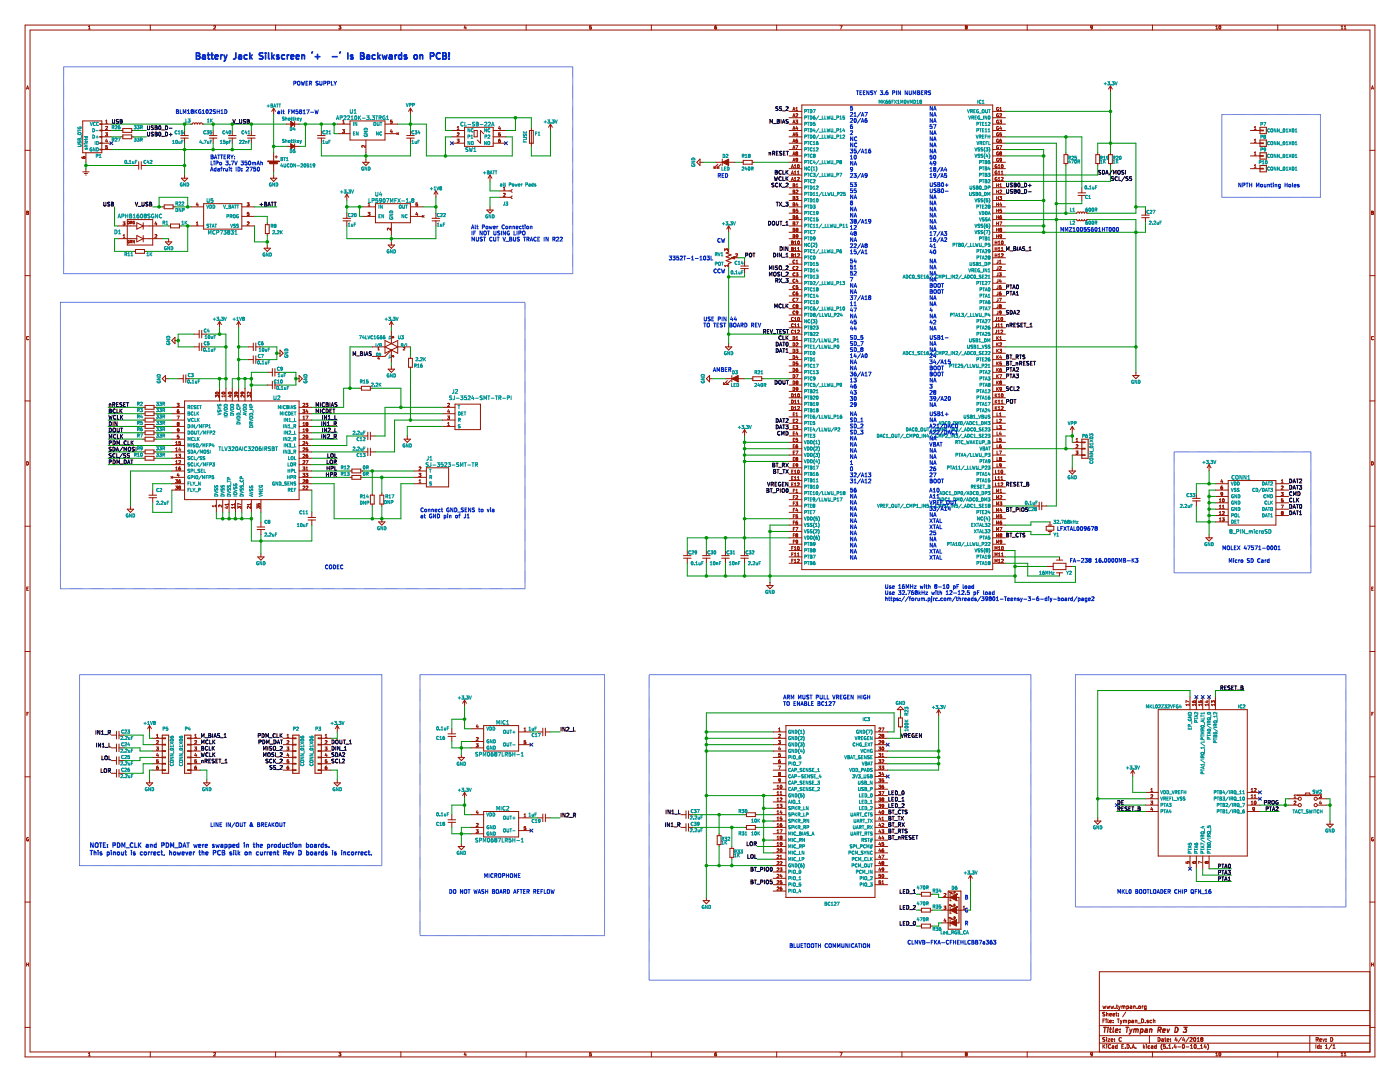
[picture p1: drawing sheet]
<svg xmlns="http://www.w3.org/2000/svg" width="279mm" height="216mm" viewBox="0 0 279 216" stroke-linecap="round" stroke-linejoin="round" font-family="sans-serif">
<path d="M0 0h279.4v215.9h-279.4z" fill-rule="evenodd" fill="#fff" stroke="#fff" stroke-width=".2"/>
<g fill="none" stroke="#981200" stroke-width=".2">
<path d="M5 5h269.4v205.9h-269.4zM5.3 17.8l.2-.7 .2 .7M5.3 17.6h.4M6 6h267.4v203.9h-267.4zM17.7 5.8h.3M17.7 5.3l.1-.2v.7M30 5v1M42.6 5.2l.3-.1 .1 .2-.4 .5h.4M55 5v1M67.6 5.1h.4l-.2 .3h.2v.3h-.4M80 5v1M92.8 5.1l-.2 .5h.5"/>
<path d="M93 5.4v.4M105 5v1M118 5.1h-.3v.3h.3v.3h-.3M130 5v1M142.6 5.5l.2-.1 .2 .1v.3h-.3M142.7 5.7v.1M143 5.1l-.3 .2v.4M155 5v1M167.6 5.1h.5l-.3 .7M180 5v1M192.7 5.2l.1 .2M192.7 5.7v.1"/>
<path d="M192.7 5.8h.3M192.7 5.2h.3M192.7 5.2h.1M192.8 5.4h.1M192.8 5.4l-.1 .3M192.9 5.4l.1 .3M193 5.2h.1M193 5.2l-.1 .2M193 5.7v.1M205 5v1M218 5.2l-.3 .1v.2h.3M218 5.2h.1"/>
<path d="M218 5.2v.4l-.3 .2M218 5.5h.1M218 5.4v.1M221.6 17.1v1.3M221.6 17.1l-.4 .7M221.6 17.1l.4 .7M230 5v1M242.6 5.8h.4M242.6 5.3l.2-.2v.7M243.3 5.2l.1-.1a.3 .3 0 0 1 .3 .4 .3 .3 0 0 1-.4 .2zM255 5v1M267.7 5.8h.3"/>
<path d="M267.7 5.3l.1-.2v.7M268.3 5.8h.3M268.3 5.3l.2-.2v.7M273.7 17.8l.2-.7 .2 .7M273.7 17.6h.4M5 30h1M16.3 31.3l.3 .3 .4-.1v-.2h-.4l.1 .3M16.5 34.3h1.3M16.5 24.1h3.8v6.4h-3.8zM16.8 34.6h.7M17.1 34.9h.1M17.1 30.5v1.9"/>
<path d="M17.1 33.7v.6M20.3 26h1.9M20.3 28.6h1.9M20.3 27.3h1.9M20.3 28.5h-.4v.1h.4M20.3 26h-.4v.1h.4M20.3 24.8h1.9M20.3 29.8h1.9M20.3 24.7h-.4v.1h.4M20.3 27.2h-.4v.2h.4M20.3 29.8h-.4v.1h.4M21.1 26.5h.4l-.3 .2 .2 .1"/>
<path d="M21.1 27.1h.3M21.1 24.6h.4M21.1 24.1l.2-.1v.6M21.1 29.6v.1M21.1 25.3h.3M21.1 29.7h.3M21.1 25.3h.1M21.1 29.3h.1M21.1 29.3h.3M21.2 27.7l-.1 .5h.4M21.4 25.3h.1M21.4 26.8h.1"/>
<path d="M21.4 28v.4M21.4 29.3h.1M21.4 25.3v.2l-.3 .4h.4M21.4 29h-.3v.3M21.4 26.8v.3M21.4 29.3v.3M21.4 27.1h.1M21.4 29.6v.1M24.1 26h.4M24.1 27.3h.4M24.5 25.7h1.8v.7h-1.8zM24.5 26.9h1.8v.8h-1.8z"/>
<path d="M26.3 26h.4M26.3 27.3h.4M26.7 33h1M27.7 32.3v1.5M28.2 33h1M28.2 32.3v1.5M36.1 27.6h1.5M36.1 27.1h1.5M36.2 35.6h1.3l-.7 .6zM36.8 26v1.1M36.8 27.6v1M36.8 34.9v.7"/>
<path d="M38.1 24.8h.3l.2-.3 .3 .3 .2-.3 .3 .3 .2-.3 .3 .3 .2-.3 .3 .3h.2M41.8 27.6h1.5M41.8 27.1h1.5M42.5 26v1.1M42.5 27.6v1M45.6 27.6h1.5M45.6 27.1h1.5M46.4 26v1.1M46.4 27.6v1M49.4 27.6h1.5M49.4 27.1h1.5M50.2 26v1.1"/>
<path d="M50.2 27.6v1M54 35.6h1.2l-.6 .6zM54.6 21.6v1.3M54.6 30.5v1.6M54.6 32.6v1.7M54.6 34.9v.7M54.6 21.6l-.4 .6M54.6 21.6l.4 .6M54.9 31.3h.5M55.1 31.1v.5M57.1 29.2h2.6M57.1 24.8h2.6"/>
<path d="M58.8 24.3v1M58.8 28.7v1M63.4 27.6h1.5M63.4 27.1h1.5M64.1 26v1.1M64.1 27.6v1M67.3 26.7h2.5M67.3 24.8h2.5M68.4 25.9h.4l-.3 .2 .2 .1 .1 .2h-.4M68.4 24.6h.4M68.4 24.1l.2-.1v.6M69.2 38.7v1.3"/>
<path d="M69.2 38.7l-.4 .7M69.2 38.7l.4 .7M69.8 24.1h7v3.8h-7zM72.4 32.4h1.3l-.7 .6zM72.9 29v.4l-.5-.4-.2 .1 .1 .3M73 27.9v2.6M73 31.7v.7M76.8 26.7h2.6M76.8 24.8h2.6M78 24.2h.2M78 24.2l-.1 .1M78.1 25.8l-.2 .5h.4"/>
<path d="M78.2 26.1v.4M78.2 24.2v.1M78.2 24.3v.3l-.3-.1M78.2 24h-.2l-.1 .3M79.2 26.5l.4 .4M79.6 26.5l-.4 .4M81.2 27.6h1.5M81.2 27.1h1.5M81.9 21.6v1.3M81.9 26v1.1M81.9 27.6v1M81.9 21.6l-.4 .6"/>
<path d="M81.9 21.6l.4 .6M87 38.1v1.3M87 38.1l-.4 .6M87 38.1l.4 .6M90.2 26h2.5M90.2 28.6h2.5M90.2 27.3h2.5M91.2 27.8h.4l-.2 .2 .2 .1v.2h-.4M91.2 25.9h.4M91.2 25.4l.2-.2v.7M91.2 26.6l.3-.1 .1 .2-.4 .4h.4M92.7 25.4h5.7v3.8h-5.7z"/>
<path d="M94.6 26h.6v1.3h-.6zM96.5 26.7l-.6-.7v2.6l-.7-.7M97.8 34.9v1.3M97.8 34.9l-.4 .7M97.8 34.9l.4 .7M98.4 26h2.6M98.4 28.6h2.6M98.4 27.3h2.6M99.7 25.2l-.2 .5h.4M99.7 39.4h2.3M99.7 38.1h2.3M99.8 27.8h-.1a.39 .39 0 0 0-.1 .6h.2l.1-.3-.2-.1-.2 .1"/>
<path d="M99.8 25.5v.4M99.8 26.5h-.3v.3l.2-.1 .2 .3-.4 .1M100.5 37.9h.3M100.5 37.5l.1-.2v.6M100.8 38.6h-.3M100.8 38.6h.1M100.8 38.6v.2l-.4 .4h.4M102.2 39.1l-.2 .3 .2 .2M102.2 37.8l-.2 .3 .2 .3M105.7 26h.7v2.6h-.7zM106 25.4v3.8M109.9 24.8l-.4 .6"/>
<path d="M109.9 24.8v1.2M109.9 24.8l.3 .6M139.7 32.4h.6M139.7 31.7v1.3l-.6-.6zM142.5 33.5h.4M142.5 33.1v.4M142.9 32.4h3.8M143.1 33.5h.4M143.1 33.1v.4M143.3 32.8l-.8 .7M143.9 32.8l-.8 .7M144.1 31.7v1.3"/>
<path d="M148 32.4h.3M148.3 32h1.8v.8h-1.8zM150.1 32.4h.4M157.5 26h2.5M157.5 28.6h2.5M157.5 27.3h2.5M157.5 32.4h2.5M157.5 33.7h2.5M157.5 31.1h2.5M157.5 22.2h2.5M157.5 34.9h2.5M157.5 36.2h2.5"/>
<path d="M157.5 23.5h2.5M157.5 24.8h2.5M157.5 29.8h2.5M157.5 37.5h2.5M157.5 38.7h2.5M157.9 33.5l.2-.6 .3 .6M157.9 34.8l.2-.7 .3 .7M157.9 36l.2-.6 .3 .6M158 33.3h.3M158 34.6h.3M158 35.9h.3M158.2 22.1l.2-.7 .2 .7"/>
<path d="M158.2 23.3l.2-.6 .2 .6M158.2 24.6l.2-.6 .2 .6M158.2 25.9l.2-.7 .2 .7M158.2 27.1l.2-.6 .2 .6M158.2 28.4l.2-.6 .2 .6M158.2 29.7l.2-.7 .2 .7M158.2 30.9l.2-.6 .2 .6M158.2 32.2l.2-.6 .2 .6M158.3 37.9l.3 .2-.1 .5h-.2zM158.3 37h.2M158.3 38.2h.2M158.3 39.5h.2"/>
<path d="M158.3 21.9h.3M158.3 23.2h.3M158.3 24.4h.3M158.3 25.7h.3M158.3 27h.3M158.3 28.2h.3M158.3 29.5h.3M158.3 30.8h.3M158.3 32h.3M158.5 33l.2-.1v.6M158.5 33.5h.4M158.5 34.3l.2-.2v.7"/>
<path d="M158.5 35.6l.2-.2v.6M158.5 34.8h.4M158.5 36h.4M158.5 39.2h-.2v.6h.3l-.1-.3M158.5 36.7h-.2v.6l.3-.1-.1-.2M158.5 36.7h.1M158.5 36.9v.1M158.5 39.2l.1 .1M158.5 39.5h.1M158.6 36.7v.2M158.6 39.3v.1M158.6 36.9h-.1"/>
<path d="M158.6 39.4l-.1 .1M158.8 24h.4l-.2 .2 .2 .1v.2h-.4M158.8 29h.4l-.2 .7M158.8 22.1h.4M158.8 21.6l.2-.2v.7M158.8 27.1h.1M158.9 39.2h.3l-.2 .2 .2 .1v.2l-.3 .1M158.9 26.8l.3 .1-.1 .2h-.2M158.9 22.7l-.1 .1M158.9 22.7h.2l.1 .2-.4 .4h.4M158.9 26.8h-.1M158.9 38l.2-.1 .1 .2-.3 .5h.3"/>
<path d="M158.9 37.3h.3M158.9 36.8l.2-.1v.6M159 30.6l-.2 .1 .2 .2 .2-.1-.1-.2M159 30.6l-.2-.1 .2-.2 .2 .1-.1 .2M159 30.6h.1M159 25.2l-.2 .5h.4M159.1 27.8l-.2 .1-.1 .4h.4l-.1-.3-.3 .1M159.1 35.5l.3-.1 .1 .2-.4 .4h.4M159.1 25.5v.4M159.1 34.8h.4M159.1 34.3l.2-.2v.7M159.2 26.5h-.3l-.1 .3"/>
<path d="M159.2 32.9h.1a.29 .29 0 0 1 .2 .3 .29 .29 0 0 1-.3 .2zM159.2 31.9l-.3 .1v-.4h.2l.1 .1v.4l-.3 .1M160 21h38.1v92.7h-38.1zM198.1 26h2.6M198.1 28.6h2.6M198.1 27.3h2.6M198.1 32.4h2.6M198.1 33.7h2.6M198.1 31.1h2.6M198.1 22.2h2.6M198.1 34.9h2.6M198.1 36.2h2.6"/>
<path d="M198.1 23.5h2.6M198.1 24.8h2.6M198.1 29.8h2.6M198.1 37.5h2.6M198.1 38.7h2.6M198.9 37h.4M198.9 38.2h.4M198.9 39.5h.4M198.9 36.7v.6M198.9 37.9v.7M198.9 39.2v.6M198.9 32.9a.29 .29 0 0 0-.3 .3 .29 .29 0 0 0 .4 .2l-.1-.2"/>
<path d="M198.9 34.2a.29 .29 0 0 0-.3 .2 .29 .29 0 0 0 .4 .3l-.1-.2M198.9 35.4a.29 .29 0 0 0-.3 .3 .29 .29 0 0 0 .4 .3l-.1-.2M199.2 26.9l.1 .2M199.2 29.4l.1 .2M199.2 32l.1 .2M199.2 33l.2-.1v.6M199.2 33.5h.4M199.2 34.8h.4M199.2 36h.4M199.2 34.3l.2-.2v.7M199.2 35.6l.2-.2v.6M199.3 25.3a.29 .29 0 0 0-.4 .3 .29 .29 0 0 0 .4 .2l-.1-.2"/>
<path d="M199.3 26.5a.3 .3 0 0 0-.4 .3 .3 .3 0 0 0 .4 .3M199.3 27.8a.29 .29 0 0 0-.4 .3 .29 .29 0 0 0 .4 .2l-.1-.2M199.3 30.4a.29 .29 0 0 0-.4 .2 .29 .29 0 0 0 .4 .3l-.1-.2M199.3 21.5a.29 .29 0 0 0-.4 .2 .29 .29 0 0 0 .4 .3l-.1-.2M199.3 22.7a.29 .29 0 0 0-.4 .3 .29 .29 0 0 0 .4 .3l-.1-.2M199.3 24a.29 .29 0 0 0-.4 .3 .29 .29 0 0 0 .4 .2l-.1-.2M199.3 29.1a.3 .3 0 0 0-.4 .3 .3 .3 0 0 0 .4 .3M199.3 31.6a.3 .3 0 0 0-.4 .3 .3 .3 0 0 0 .4 .3M199.3 36.7v.6M199.3 37.9v.7M199.3 39.2v.6M199.3 27.1h.1"/>
<path d="M199.3 29.6v.1M199.3 32.2h.1M199.5 24h.4l-.2 .2 .1 .1 .1 .2h-.4M199.5 29h.4l-.3 .7M199.5 39.2h.4l-.2 .2 .2 .1v.3h-.4M199.5 22.1h.4M199.5 22.8l.3-.1 .1 .2-.4 .4h.4M199.5 21.6l.2-.2v.7M199.5 38l.3-.1 .1 .2-.4 .5h.4M199.5 37.3h.4M199.5 36.8l.2-.1v.6M199.6 30.5v-.1l.2-.1 .1 .1-.1 .2"/>
<path d="M199.6 31.6v.3M199.6 30.5v.1M199.6 31.9v.1M199.6 31.6h.2l.1 .4M199.6 30.6h.1M199.6 31.6h.1M199.6 30.6h.2M199.7 25.2l-.2 .5h.4M199.8 30.6l.1 .1-.1 .2-.3-.1 .1-.2M199.8 27.8h-.1a.39 .39 0 0 0-.1 .6h.2l.1-.3-.1-.1-.3 .1M199.8 34.8h.4M199.8 35.5l.3-.1 .1 .2-.4 .4h.4"/>
<path d="M199.8 25.5v.4M199.8 34.3l.2-.2v.7M199.8 26.5h-.2l-.1 .3 .3-.1 .1 .3-.4 .1M199.8 31.9l-.2 .1M199.9 32.9h.1a.29 .29 0 0 1 .2 .3 .29 .29 0 0 1-.3 .2zM199.9 32l-.3 .2M199.9 31.9h-.1M212.3 30.9h.8v1.7h-.8zM212.7 30.5v.4M212.7 32.6v.4M215.1 38.5h1.6M215.1 39h1.6"/>
<path d="M215.9 37.5v1M215.9 39v1M218.7 30.9h.8v1.7h-.8zM219.1 30.5v.4M219.1 32.6v.4M221.2 30.9h.8v1.7h-.8zM221.6 30.5v.4M221.6 32.6v.4M249.6 26h1.9M249.6 28.6h1.9M249.6 33.7h1.9M249.6 31.1h1.9"/>
<path d="M250.3 25.9h.4M250.3 28.4h.4M250.3 33.5h.4M250.3 25.4l.2-.2v.7M250.3 28l.2-.2v.6M250.3 30.5l.2-.2v.6M250.3 33l.2-.1v.6M250.3 30.9h.4M251.5 27.9h1.2v1.3h-1.2zM251.5 25.4h1.2v1.3h-1.2zM251.5 30.5h1.2v1.2h-1.2zM251.5 33h1.2v1.3h-1.2z"/>
<path d="M251.5 33.6h.6v.1h-.6M251.5 26h.6v.1h-.6M251.5 28.5h.6v.1h-.6M251.5 31.1h.6v.1h-.6M273.4 30h1M5 55h1M5.3 42.1l.4 .2-.1 .5h-.3zM5.3 42.4h.2M23.5 45.1h3.8M23.5 47.6h3.8M24.5 44.3h.4l-.2 .2 .2 .1v.2l-.4 .1M24.6 47.5h.3"/>
<path d="M24.6 47l.2-.2v.7M25.4 43.8h5.1v5.1h-5.1zM25.5 44.2h.3l-.1 .5-.2-.1zM25.7 48.2l.1 .2M25.8 48a.24 .24 0 0 0-.3 .2 .24 .24 0 0 0 .3 .3M25.8 48.4v.1M26 48.2h.3v-.2h-.3v.5M26 44.4h.3v-.2h-.3v.5M26.1 48.2l.2 .3M26.2 44.4l.1 .3M26.7 50.2h.4M26.8 44.2a.23 .23 0 0 0-.3 .2 .23 .23 0 0 0 .3 .2l-.1-.2"/>
<path d="M26.8 48v.5l-.3-.5v.5M27.1 49.8h1.7v.7h-1.7zM27.3 44.4l1.3 .7-1.3 .6zM27.3 47l1.3 .6-1.3 .7zM28.6 45.1h3.8M28.6 47.6h3.8M28.6 44.4v1.3M28.6 47v1.3M28.8 50.2h.4M30.9 46.9l.3-.1 .1 .2-.4 .5h.4M31.1 44.3l-.2 .4h.4M31.2 44.5v.4"/>
<path d="M32.4 41.3h.4M32.8 40.9h1.7v.8h-1.7zM33 48.3h1.3l-.6 .6zM33.7 45.1h.3M33.7 47.6v.7M34 44.7h1.8v.8h-1.8zM34.5 41.3h.4M35.8 45.1h.4M38.1 41.3h2.5M38.1 45.1h2.5M39.2 44.9h.3M39.2 44.5l.2-.2v.6"/>
<path d="M39.3 40.4l-.1 .5h.4M39.5 40.7v.4M40.6 40.6h7.7v5.1h-7.7zM48.3 41.3h2.5M48.3 43.2h2.5M48.3 45.1h2.5M49.3 40.5h.4l-.2 .2 .2 .1v.2h-.4M49.3 44.3h.3l.1 .2-.4 .4h.4M49.7 42.4h-.3l-.1 .3 .3-.1 .1 .3-.4 .1M52.7 49.5h1.3l-.7 .7zM53 44.8h.7v1.8h-.7zM53.3 44.4v.4"/>
<path d="M53.3 46.6v.4M53.3 48.9v.6M68.5 44.1h1.5M68.5 43.6h1.5M69.2 42.5v1.1M69.2 44.1v1M72.4 41.3h2.5M72.4 43.2h2.5M73.4 42.4h.4l-.2 .2 .2 .1v.2l-.4 .1M73.5 41.1h.3M73.5 40.7l.2-.2v.6M74.9 40.6h7v3.8h-7z"/>
<path d="M77.5 48.9h1.2l-.6 .6zM77.9 45.5v.4l-.4-.4-.2 .2 .1 .2M78.1 44.4v2.6M78.1 48.3v.6M81.9 41.3h2.6M81.9 43.2h2.6M83 41l.3 .1M83.1 42.4l-.1 .4h.4M83.3 42.6v.4M83.3 40.8h.1M83.3 40.5h-.3v.3h.3M83.3 40.8v.2"/>
<path d="M83.3 41v.1M84.3 43l.3 .4M84.6 43l-.3 .4M86.2 44.1h1.6M86.2 43.6h1.6M87 42.5v1.1M87 44.1v1M97.2 41.9h1.2l-.6 .6zM97.8 41.3v.6M144.6 50.1v-.4l.3 .2v-.2h.2l.1 .4M145.2 52.8v.4M145.2 53h-.6l.2 .2"/>
<path d="M145.4 45.1v1.3M145.4 49.5v.8l-.5 .2 1 .4-1 .3 1 .4-1 .4 1 .4-.5 .2v.7M145.4 45.1l-.4 .6M145.4 45.1l.4 .6M146.2 51.4h1.1M146.9 50.7h-.1M146.9 50.7h.2M147.1 50.7h.1M147.1 50.7v.2l-.3 .4h.4M147.8 53.6h1.6M147.8 53.1h1.6M148.6 52.1v1"/>
<path d="M148.6 53.6v1M157.5 41.3h2.5M157.5 51.4h2.5M157.5 48.9h2.5M157.5 43.8h2.5M157.5 45.1h2.5M157.5 47.6h2.5M157.5 50.2h2.5M157.5 40h2.5M157.5 42.5h2.5M157.5 46.4h2.5M157.5 52.7h2.5"/>
<path d="M157.5 54h2.5M157.5 55.2h2.5M157.5 56.5h2.5M157.5 57.8h2.5M157.5 59.1h2.5M158 49.4h.3l-.1 .3 .1 .1v.2h-.3zM158 48.4h.2M158 49.7h.2M158 50.9h.2M158.2 50.7l-.2-.1v.7l.3-.1-.1-.3M158.2 48.1h-.2v.6h.3l-.1-.3M158.2 48.1l.1 .1"/>
<path d="M158.2 50.7h.1M158.2 50.9h.1M158.3 46.8l.3 .2-.1 .5h-.2zM158.3 40.5l.3 .1-.1 .5h-.2zM158.3 44.3l.3 .1-.1 .5h-.2zM158.3 48.2l-.1 .2M158.3 50.7v.2M158.3 50.9h-.1M158.3 40.8h.2M158.3 42h.2M158.3 43.3h.2M158.3 44.6h.2"/>
<path d="M158.3 45.9h.2M158.3 47.1h.2M158.5 45.6h-.2v.6l.3-.1-.1-.2M158.5 43.1l-.2-.1v.6h.3l-.1-.3M158.5 42h.1M158.5 43.1h.1M158.5 45.6h.1M158.6 42l-.1-.2-.2-.1v.7l.3-.1-.1-.3M158.6 51.3h.3M158.6 43.1l-.1 .2M158.6 45.6l-.1 .3M158.6 48.7h.3"/>
<path d="M158.6 48.3l.2-.2v.6M158.6 49.5l.2-.1v.6M158.6 50.8l.2-.2v.7M158.6 50h.3M158.6 42h-.1M158.6 52a.28 .28 0 0 0-.4 .2 .28 .28 0 0 0 .4 .3M158.6 53.2a.28 .28 0 0 0-.4 .3 .28 .28 0 0 0 .4 .2M158.6 54.5a.28 .28 0 0 0-.4 .3 .28 .28 0 0 0 .4 .2M158.6 55.8a.28 .28 0 0 0-.4 .2 .28 .28 0 0 0 .4 .3M158.6 57a.28 .28 0 0 0-.4 .3 .28 .28 0 0 0 .4 .3M158.6 58.3a.28 .28 0 0 0-.4 .3 .28 .28 0 0 0 .4 .2M158.6 59.6a.28 .28 0 0 0-.4 .2 .28 .28 0 0 0 .4 .3"/>
<path d="M158.9 44.3h.4l-.3 .6M158.9 54.4h.3l-.2 .3h.2v.3l-.3 .1M158.9 55v.1M158.9 59.5h.4l-.3 .7M158.9 52.1l.2-.2v.6M158.9 45.7l.1-.1 .2 .1M158.9 45.7h.1M158.9 53.2h.2l.1 .2-.3 .4h.3M158.9 45.7l.1 .1M158.9 52.5h.3M159 45.8l-.1 .1 .1 .3 .2-.1-.1-.3M159 45.8h.1"/>
<path d="M159 40.4l-.1 .5h.4M159 55.7l-.1 .4h.4M159.2 43h-.1a.39 .39 0 0 0-.1 .6h.2v-.2l-.1-.1-.2 .1M159.2 58.3h-.1a.39 .39 0 0 0-.1 .6h.2v-.3l-.1-.1-.2 .1M159.2 40.7v.4M159.2 55.9v.4M159.2 50h.4M159.2 49.5l.2-.1v.6M159.2 41.7h-.3v.3h.2l.1 .3h-.3M159.2 57h-.3v.3l.2-.1 .1 .3-.3 .1M159.2 47.1l-.3 .1v-.3l.2-.1 .1 .2v.4l-.3 .1M159.2 48.2l.1-.1a.29 .29 0 0 1 .3 .3 .29 .29 0 0 1-.4 .3z"/>
<path d="M159.2 45.7h.1M159.2 45.7l-.1 .1M159.3 48.1l-.1 .1M159.5 50.7h-.3M159.5 50.7h.1M159.5 50.7v.2l-.3 .4h.4M198.1 41.3h2.6M198.1 51.4h2.6M198.1 48.9h2.6M198.1 43.8h2.6M198.1 45.1h2.6M198.1 47.6h2.6"/>
<path d="M198.1 50.2h2.6M198.1 40h2.6M198.1 42.5h2.6M198.1 46.4h2.6M198.1 52.7h2.6M198.1 54h2.6M198.1 55.2h2.6M198.1 56.5h2.6M198.1 57.8h2.6M198.1 59.1h2.6M198.6 48.4h.4M198.6 49.7h.4"/>
<path d="M198.6 50.9h.4M198.6 48.1v.6M198.6 49.4v.6M198.6 50.6v.7M198.9 40.8h.4M198.9 42h.4M198.9 43.3h.4M198.9 44.6h.4M198.9 45.9h.4M198.9 47.1h.4M198.9 40.5v.6M198.9 41.7v.7"/>
<path d="M198.9 43v.6M198.9 44.3v.6M198.9 45.6v.6M198.9 46.8v.7M199 48.1v.6M199 49.4v.6M199 50.6v.7M199.2 51.9v.5l-.3 .1M199.2 53.2v.4l-.3 .2M199.2 54.4v.5l-.3 .2M199.2 55.7v.5l-.3 .1M199.2 57v.4l-.3 .2"/>
<path d="M199.2 58.3v.4l-.3 .2M199.2 59.5v.5l-.3 .2M199.2 51.3h.4M199.2 48.7h.4M199.2 50h.4M199.2 48.3l.2-.2v.6M199.2 49.5l.2-.1v.6M199.2 50.8l.2-.2v.7M199.3 40.5v.6M199.3 41.7v.7M199.3 43v.6M199.3 44.3v.6"/>
<path d="M199.3 45.6v.6M199.3 46.8v.7M199.4 54.4h.4l-.2 .3h.2v.3l-.4 .1M199.4 59.5h.4l-.2 .7M199.4 55v.1M199.4 53.2h.3l.1 .2-.4 .4h.4M199.4 52.5h.4M199.4 52.1l.2-.2v.6M199.5 44.3h.4l-.2 .6M199.5 45.7h.1M199.5 45.7l.2 .1M199.6 43.6h.1"/>
<path d="M199.6 43.3l-.1 .1M199.6 45.6l-.1 .1M199.6 46.1v.1M199.6 45.6l.3 .1M199.6 43.3l.3 .1-.1 .2h-.2M199.6 55.7l-.2 .4h.4M199.6 43.3h.1M199.6 45.6h.1M199.7 45.8h.1M199.7 45.8l-.1 .3M199.7 40.4l-.2 .5h.4M199.7 58.3h-.1a.39 .39 0 0 0 0 .6h.1l.1-.3-.1-.1-.3 .1"/>
<path d="M199.7 55.9v.4M199.8 45.8l.1 .3-.3 .1M199.8 57h-.3l-.1 .3 .3-.1 .1 .3-.4 .1M199.8 43l-.2 .2v.4M199.8 50.7l.3-.1 .1 .2-.4 .5h.4M199.8 50h.4M199.8 40.7v.4M199.8 49.5l.2-.1v.6M199.9 41.7h-.3l-.1 .3h.4v.3h-.4M199.9 47.1l-.3 .1v-.3l.2-.1 .1 .2v.3l-.3 .2M199.9 48.2a.31 .31 0 0 0-.1 .3 .31 .31 0 0 0 .3 .2v-.5M199.9 45.7h.1"/>
<path d="M199.9 45.7l-.1 .1M199.9 48.1v.1M199.9 48.1h.2M200.1 48.1v.1M214.6 43.8h.3l.2 .3 .3-.3 .2 .3 .3-.3 .3 .3 .2-.3 .3 .3 .2-.3h.3M214.6 42.5h.3l.2-.2 .3 .2 .2-.2 .3 .2 .3-.2 .2 .2 .3-.2 .2 .2h.3M227.8 43.4h1.6M227.8 42.9h1.6M228.6 41.9v1M228.6 43.4v1M273.4 55h1M273.7 42.1l.4 .2-.1 .5h-.3z"/>
<path d="M273.7 42.4h.2M5 80h1M5.7 67.2a.29 .29 0 0 0-.4 .3 .29 .29 0 0 0 .4 .2M32.4 75.6l.6-.7v1.3zM33 75.6h.7M34.9 67.9h.7M34.9 67.3v1.3l-.6-.7zM35.6 75.6h1M36.6 74.8v1.5M37.1 75.6h1M37.1 74.8v1.5M38.7 66.7h1.1"/>
<path d="M38.7 69.2h1.1M39.8 65.9v1.5M39.8 68.5v1.5M40.3 65.9v1.5M40.3 68.5v1.5M40.3 66.7h1M40.3 69.2h1M43.1 78.3v.2M43.1 78.5h.1M43.1 78.3h.5M43.1 78.5h.5M43.1 78.3h.1"/>
<path d="M43.6 78.3h.1M43.6 79.2v-.3h-.3v.2l-.3-.2v.3M43.6 78.3v.2M43.6 79.2h.1M43.6 78.5h.1M43.8 64.1v1.3M43.8 77.5v2.5M43.8 64.1l-.4 .7M43.8 64.1l.4 .7M44.3 78.3a.31 .31 0 0 1 .4-.1 .31 .31 0 0 1 .2 .3 .34 .34 0 0 1-.6-.1zM44.9 78.9v.3M44.9 79h-.6l.2 .2"/>
<path d="M45.1 77.5v2.5M45.6 78.3v.2M45.6 78.5h.1M45.6 78.3h.5M45.6 78.5h.5M45.6 78.3h.1M45.8 78.9h.4M46 78.8v.4l-.5-.1M46.1 78.3h.1M46.2 78.3v.2M46.2 78.5h-.1M46.4 77.5v2.5"/>
<path d="M46.8 79.2v-.3l.3 .2v-.2h.3v.3M47.1 78.2l.1 .3-.3 .1-.1-.2 .2-.2 .3 .1 .2 .2M47.6 64.1v1.3M47.6 77.5v2.5M47.6 64.1l-.4 .7M47.6 64.1l.4 .7M48.4 78.2l.1 .3-.3 .1-.1-.2 .1-.2 .4 .1 .1 .2M48.7 78.9v.3l-.4-.3-.2 .1 .1 .2M48.9 77.5v2.5M49.4 79.2v-.3l.2 .2 .1-.2h.2v.3M49.5 69.2h1M49.5 71.8h1"/>
<path d="M50 78.2v.4l-.5-.4-.1 .2v.2M50.2 77.5v2.5M50.5 68.5v1.5M50.5 71v1.5M51.1 69.2h1M51.1 68.5v1.5M51.1 71v1.5M51.1 71.8h1M53.3 74.3h1.1M53.3 76.8h1.1M54.4 73.5v1.6M54.4 76.1v1.5"/>
<path d="M54.9 73.5v1.6M54.9 76.1v1.5M54.9 74.3h1M54.9 76.8h1M55.2 70.5h.7M55.9 69.8l.6 .7-.6 .6zM59.1 75.6h.6M59.7 74.9l.6 .7-.6 .6zM71.8 77.5h.3M72.1 77.1h1.8v.8h-1.8zM73.9 77.5h.4M74.3 69.2h2.5"/>
<path d="M75.4 69.8h.3M75.4 69.5l.2-.2v.5M75.5 71.2l-.1 .4h.3M75.7 71.4v.3M76.8 69.2l2.6-1.3v2.6zM76.8 67.9l2.6 1.3-2.6 1.3zM77.5 73.7h1.2l-.6 .6zM78.1 69.8h.1M78.1 69.8l-1.3 1.3h-2.5M78.1 64.1v1.3M78.1 66v2.6M78.1 69.8v2.6"/>
<path d="M78.1 73v.7M78.1 64.1l-.4 .7M78.1 64.1l.4 .7M78.2 67.2v.2h.2M78.4 67.4h.1M78.6 67.2h-.2v.2M78.6 71.2h-.1M78.6 67.2v.1M78.6 71.2l-.1-.2-.2 .1-.1-.1v.2M78.6 67.3l-.1 .1M78.6 71.2h.1M79.4 69.2h2.5"/>
<path d="M80.5 69.4l.3 .1-.3 .3h.3M81.5 71.5h.8v1.8h-.8zM81.9 71.1v.4M81.9 73.3v.4M141.6 75.6h.6M141.6 74.9v1.3l-.6-.6zM144.4 76.7h.4M144.4 76.3v.4M144.8 75.6h3.8M144.8 69.2h1.2l-.6 .6zM145 76.7h.4M145 76.3v.4"/>
<path d="M145.2 75.9l-.8 .8M145.4 68.6v.6M145.8 75.9l-.8 .8M146 74.9v1.3M149.9 75.6h.3M150.2 75.2h1.8v.7h-1.8zM152 75.6h.4M157.5 75.6h2.5M157.5 66.7h2.5M157.5 69.2h2.5M157.5 71.8h2.5M157.5 74.3h2.5"/>
<path d="M157.5 76.8h2.5M157.5 67.9h2.5M157.5 70.5h2.5M157.5 64.1h2.5M157.5 65.4h2.5M157.5 60.3h2.5M157.5 61.6h2.5M157.5 62.9h2.5M157.5 79.4h2.5M157.5 73h2.5M157.5 78.1h2.5M158 79.8a.32 .32 0 0 1 .3 .4 .32 .32 0 0 1-.3 .3z"/>
<path d="M158 78.6a.32 .32 0 0 1 .3 .3 .32 .32 0 0 1-.3 .3zM158.3 67.1a.32 .32 0 0 1 .3 .4 .32 .32 0 0 1-.3 .3zM158.3 76a.32 .32 0 0 1 .3 .4 .32 .32 0 0 1-.3 .3zM158.3 69.7a.32 .32 0 0 1 .3 .3 .32 .32 0 0 1-.3 .3zM158.3 68.4a.32 .32 0 0 1 .3 .3 .32 .32 0 0 1-.3 .3zM158.3 71a.32 .32 0 0 1 .3 .3 .32 .32 0 0 1-.3 .3zM158.3 72.2a.32 .32 0 0 1 .3 .3 .32 .32 0 0 1-.3 .4zM158.3 73.5a.32 .32 0 0 1 .3 .3 .32 .32 0 0 1-.3 .3zM158.3 74.8a.32 .32 0 0 1 .3 .3 .32 .32 0 0 1-.3 .3zM158.3 77.3a.32 .32 0 0 1 .3 .3 .32 .32 0 0 1-.3 .3zM158.3 64.6a.29 .29 0 0 0-.4 .3 .29 .29 0 0 0 .4 .3M158.3 64.6v.1"/>
<path d="M158.3 63.4a.28 .28 0 0 0-.4 .3 .28 .28 0 0 0 .4 .2M158.3 65.9a.28 .28 0 0 0-.4 .3 .28 .28 0 0 0 .4 .2M158.6 63.5l.2-.2v.7M158.6 64.8l.2-.2v.6M158.6 66.1l.2-.2v.6M158.6 78.8l.2-.2v.6M158.6 64h.3M158.6 65.2h.3M158.6 66.5h.3M158.6 79.2h.3M158.6 62.1a.28 .28 0 0 0-.4 .3 .28 .28 0 0 0 .4 .2M158.6 60.9a.28 .28 0 0 0-.4 .2 .28 .28 0 0 0 .4 .3"/>
<path d="M158.9 69.7h.3l-.2 .2 .2 .1v.2l-.3 .1M158.9 74.8h.4l-.3 .6M158.9 68.5l.2-.1 .1 .2-.3 .4h.3M158.9 67.8h.3M158.9 76.2h.1M158.9 67.3l.2-.2v.7M158.9 76.2l.1-.2 .2 .2M158.9 76.2l.1 .1M159 76.3l-.1 .1 .1 .3 .2-.1-.1-.3M159 61.1l-.1-.2 .1-.1 .2 .1-.1 .2M159 61.1l-.1 .1 .1 .2 .2-.1-.1-.2M159 61.1h.1"/>
<path d="M159 76.3h.1M159 70.9l-.1 .5h.4M159.2 73.5h-.1a.39 .39 0 0 0-.1 .6h.2v-.2l-.1-.2-.2 .2M159.2 65.9h.2l.2 .2-.4 .4h.4M159.2 71.2v.4M159.2 64.8l.2-.2v.6M159.2 65.2h.4M159.2 72.2h-.3v.3h.2l.1 .2-.3 .1M159.2 62.3l-.3 .1v-.3h.2l.1 .1v.4l-.3 .1M159.2 77.6l-.3 .1v-.3l.2-.1 .1 .1v.5h-.3M159.2 63.4l.1-.1a.29 .29 0 0 1 .3 .4 .29 .29 0 0 1-.4 .2zM159.2 76.2h.1"/>
<path d="M159.2 76.2l-.1 .1M159.3 78.6a.29 .29 0 0 1 .3 .3 .29 .29 0 0 1-.4 .2zM159.3 78.6h-.1M198.1 75.6h2.6M198.1 66.7h2.6M198.1 69.2h2.6M198.1 71.8h2.6M198.1 74.3h2.6M198.1 76.8h2.6M198.1 67.9h2.6M198.1 70.5h2.6M198.1 64.1h2.6"/>
<path d="M198.1 65.4h2.6M198.1 60.3h2.6M198.1 61.6h2.6M198.1 62.9h2.6M198.1 79.4h2.6M198.1 73h2.6M198.1 78.1h2.6M198.6 78.6v.6M198.6 79.8v.7M198.7 78.9l.3 .3M198.9 63.3l-.1 .6-.2 .1M198.9 64.6l-.1 .6h-.2"/>
<path d="M198.9 65.9l-.1 .5-.2 .1M198.9 67.1v.7M198.9 68.4v.6M198.9 69.7v.6M198.9 71v.6M198.9 72.2v.7M198.9 73.5v.6M198.9 74.8v.6M198.9 76v.7M198.9 77.3v.6M199 78.6l-.4 .3M199 79.8l-.4 .4"/>
<path d="M199 67.4l.3 .4M199 68.7l.3 .3M199 70l.3 .3M199 71.2l.3 .4M199 72.5l.3 .4M199 73.8l.3 .3M199 75l.3 .4M199 76.3l.3 .4M199 77.6l.3 .3M199.1 64h.4M199.1 65.2h.4M199.1 66.5h.4"/>
<path d="M199.1 63.5l.2-.2v.7M199.1 64.8l.2-.2v.6M199.1 66.1l.2-.2v.6M199.2 60.8v.5l-.3 .1M199.2 62.1v.4l-.3 .2M199.2 79.2h.4M199.2 78.8l.2-.2v.6M199.3 67.1l-.4 .4M199.3 68.4l-.4 .4M199.3 69.7l-.4 .4M199.3 71l-.4 .3M199.3 72.2l-.4 .4"/>
<path d="M199.3 73.5l-.4 .4M199.3 74.8l-.4 .3M199.3 76l-.4 .4M199.3 77.3l-.4 .4M199.5 69.7h.4l-.2 .2 .1 .1 .1 .2-.4 .1M199.5 74.8h.4l-.3 .6M199.5 67.8h.4M199.5 68.5l.3-.1 .1 .2-.4 .4h.4M199.5 67.3l.2-.2v.7M199.5 76.2h.1M199.5 76.2l.1 .1M199.6 74.1h.1"/>
<path d="M199.6 73.8l-.1 .1M199.6 76.1l-.1 .1M199.6 61.1l-.2 .1 .2 .2 .2-.1-.1-.2M199.6 61.1l-.2-.2 .2-.1 .2 .1-.1 .2M199.6 61.1h.1M199.6 73.8l.3 .1-.1 .2h-.2M199.6 76.1l.3 .1M199.6 73.8h.1M199.6 76.1h.1M199.6 73.6v.5M199.6 76.3l-.1 .1 .1 .3 .3-.1-.1-.3M199.6 76.3h.2"/>
<path d="M199.6 73.5v.1M199.7 70.9l-.2 .5h.4M199.7 65.2h.4M199.7 65.9h.3l.1 .2-.4 .4h.4M199.7 64.8l.2-.2v.6M199.8 62.3l-.3 .1v-.3h.2l.1 .1-.1 .4-.2 .1M199.8 73.5h-.2M199.8 71.2v.4M199.8 63.4l.1-.1a.29 .29 0 0 1 .2 .4 .29 .29 0 0 1-.3 .2zM199.8 72.2h-.2l-.1 .3h.3l.1 .2-.4 .1M199.9 78.6h.1a.29 .29 0 0 1 .2 .3 .29 .29 0 0 1-.3 .2zM199.9 77.6l-.3 .1v-.3l.2-.1 .1 .1-.1 .5h-.2"/>
<path d="M199.9 76.2h.1M199.9 76.2l-.1 .1M226.1 74.9h1.2l-.6 .7zM226.7 74.3v.6M273.4 80h1M274.1 67.2a.29 .29 0 0 0-.4 .3 .29 .29 0 0 0 .4 .2M5.3 92.1a.33 .33 0 0 1 .4 .4 .33 .33 0 0 1-.4 .3zM28.6 91.4h.4M28.6 90.2h.4M28.6 83.8h.4M28.6 85.1h.4M28.6 86.4h.4"/>
<path d="M28.6 87.6h.4M28.6 81.3h.4M28.6 82.5h.4M29 89.8h1.7v.8h-1.7zM29 86h1.7v.7h-1.7zM29 82.2h1.7v.7h-1.7zM29 80.9h1.7v.8h-1.7zM29 83.4h1.7v.8h-1.7zM29 84.7h1.7v.8h-1.7zM29 87.2h1.7v.8h-1.7zM29 91.1h1.7v.7h-1.7zM29.7 98.8h1.5"/>
<path d="M29.7 99.3h1.5M30.5 97.8v1M30.5 99.3v1M30.7 91.4h.4M30.7 90.2h.4M30.7 83.8h.4M30.7 85.1h.4M30.7 86.4h.4M30.7 87.6h.4M30.7 81.3h.4M30.7 82.5h.4M34.1 95.1l.4 .3"/>
<path d="M34.3 92.7h2.5M34.3 91.4h2.5M34.3 90.2h2.5M34.3 88.9h2.5M34.3 94h2.5M34.3 83.8h2.5M34.3 85.1h2.5M34.3 86.4h2.5M34.3 87.6h2.5M34.3 97.8h2.5M34.3 81.3h2.5M34.3 96.5h2.5"/>
<path d="M34.3 95.2h2.5M34.3 82.5h2.5M34.5 95.1l-.4 .3M35 97h.4l-.2 .2 .2 .1v.3h-.4M35 95.7h.4l-.2 .3h.2v.3h-.4M35.1 92.5h.3M35.1 88.3l.2-.2v.6M35.1 89.5l.2-.1v.6M35.1 90.8l.2-.2v.7M35.1 92.1l.2-.2v.6M35.1 93.4l.2-.2v.6M35.1 91.3h.3"/>
<path d="M35.1 90h.3M35.1 88.7h.3M35.1 93.8h.3M35.3 83h.5l-.3 .7M35.3 80.5h.4l-.2 .2 .2 .1v.2l-.4 .1M35.4 84.4l.1-.1 .2 .1M35.4 84.4h.1M35.4 84.4v.1M35.4 85.6v.3l.3-.1M35.4 84.5h.1M35.4 85.6l.3 .1-.1 .4-.2 .1M35.4 84.5l.1 .1"/>
<path d="M35.4 84.6h.1M35.4 85.6h.1M35.5 84.6h.1M35.5 84.6h-.1M35.5 94.4l-.1 .5h.4M35.6 84.6l.1 .1-.1 .2-.2-.1v-.2M35.6 90.6h.4l-.2 .3h.2v.3h-.4M35.7 92l.2-.1 .1 .2-.4 .4h.4M35.7 94.7v.4M35.7 97.1h.1M35.7 81.7h-.1a.39 .39 0 0 0-.1 .7h.2v-.3l-.1-.1-.2 .1M35.7 97.1l.1 .2"/>
<path d="M35.7 86.8h-.3v.3h.2l.1 .3h-.3M35.7 97l.3 .1M35.7 84.4h.1M35.7 97v.1M35.7 84.4l-.1 .2M35.8 97.3l-.1 .1 .1 .2 .2-.1-.1-.2M35.8 97.3h.1M35.8 89.3l-.1 .5h.4M36 93.2l-.3 .3v.3h.3v-.3h-.3M36 95.7l-.3 .3v.3h.3v-.3l-.3 .1M36 89.6v.4M36 88.1h-.3v.3l.2-.1 .1 .3-.3 .1"/>
<path d="M36 97.1h.1M36 97.1l-.1 .2M36.8 80h22.9v19.7h-22.9zM43.2 99.7v2.5M44.4 99.7v2.5M45.7 99.7v2.5M47 99.7v2.5M48.3 99.7v2.5M50.2 99.7v2.5M52.1 99.7v2.5M59.7 92.7h2.5M59.7 91.4h2.5"/>
<path d="M59.7 90.2h2.5M59.7 88.9h2.5M59.7 94h2.5M59.7 83.8h2.5M59.7 85.1h2.5M59.7 86.4h2.5M59.7 87.6h2.5M59.7 97.8h2.5M59.7 81.3h2.5M59.7 96.5h2.5M59.7 95.2h2.5M59.7 82.5h2.5"/>
<path d="M60.4 93.2h.4l-.2 .2 .2 .1v.3h-.4M60.4 81.7h.4l-.2 .3 .2 .1v.2h-.4M60.4 94.4h.4l-.2 .3 .2 .1v.2h-.4M60.5 89.4h.2l.1 .1-.4 .5h.4M60.5 90.7l.2-.1 .1 .2-.4 .5h.4M60.5 92l.2-.1 .1 .2-.4 .4h.4M60.5 88.2l.2-.1 .1 .2-.4 .4h.4M60.5 83.7h.3M60.5 83.2l.2-.2v.7M60.5 84.5l.2-.2v.6M60.5 85.7l.2-.1v.6M60.5 84.9h.3"/>
<path d="M60.5 86.2h.3M60.5 86.9l.2-.1 .1 .2-.4 .5h.4M60.5 80.5h.2l.1 .2-.4 .4h.4M60.5 95.8l.2-.1 .1 .2-.4 .5h.4M60.5 97.1l.2-.1 .1 .2-.4 .4h.4M61 91.9h.5l-.3 .6M61 83h.5l-.3 .7M61 80.5h.4l-.2 .2 .2 .1v.2l-.3 .1M61 94.4h.4l-.2 .3 .2 .1v.2l-.3 .1M61 81.1h.1M61 95l.1 .1M61.1 93.8h.3"/>
<path d="M61.1 84.4v.1M61.1 84.4h.1M61.1 84.4l.1-.1 .2 .1M61.1 97.1l.2-.1 .1 .2-.4 .4h.4M61.1 93.4l.2-.2v.6M61.1 84.5h.1M61.1 85.6v.3l.3-.1M61.1 95.9v-.1l.2-.1 .1 .1-.1 .2M61.1 95.9v.1M61.1 84.5l.1 .1M61.1 86.9l.1-.1a.29 .29 0 0 1 .3 .4 .29 .29 0 0 1-.4 .2zM61.1 85.6l.3 .1v.3l-.3 .2"/>
<path d="M61.1 84.6h.1M61.1 85.6h.1M61.1 96h.1M61.1 96v.1M61.2 84.6h.1M61.2 84.6h-.1M61.2 96h.1M61.2 96h-.1M61.2 88.1l-.1 .4h.4M61.2 81.7l-.1 .5h.4M61.3 84.6l.1 .1-.1 .2h-.2v-.3M61.3 96l.1 .1-.1 .3-.2-.1v-.2"/>
<path d="M61.4 90.6l-.3 .3v.3h.3v-.3l-.3 .1M61.4 82v.4M61.4 88.3v.4M61.4 89.4h-.3v.3l.2-.1 .1 .3h-.3M61.4 84.4h.1M61.4 84.4l-.1 .2M69.8 94h.4M69.8 95.2h.4M70.2 94.9h1.8v.7h-1.8zM70.2 93.6h1.8v.8h-1.8zM72 94h.4M72 95.2h.4"/>
<path d="M72.4 90.2h1M72.4 87h1M73.4 86.2v1.6M73.4 89.4v1.5M73.9 90.2h1M73.9 86.2v1.6M73.9 89.4v1.5M73.9 98.8h.8v1.8h-.8zM73.9 87h1M74.3 98.4v.4M75.8 98.8h.8v1.8h-.8zM76.2 98.4v.4"/>
<path d="M80.6 87.6h1.3l-.6 .7zM81.3 87v.6M82.5 94h2.6M82.5 96.5h2.6M82.5 95.2h2.6M83.6 94.4h.4l-.2 .3 .2 .1v.2l-.4 .1M83.6 95v.1M83.6 93.2h.3l.1 .2-.4 .4h.4M83.6 96.4h.4M83.6 95.9l.2-.2v.7M85.1 93.3h4.4v3.9h-4.4zM88.3 83.8h2.5"/>
<path d="M88.3 85.1h2.5M88.3 81.3h2.5M88.3 82.5h2.5M89.3 83h.4l-.2 .3h.1M89.3 84.9h.4M89.3 84.5l.2-.2v.6M89.4 80.5h.2M89.4 80.5h-.1M89.5 81.7l-.2 .5h.4M89.6 80.5h.1M89.6 83.3h.1M89.6 82v.4"/>
<path d="M89.7 83.3l-.1 .3h-.3M89.7 80.5v.3l-.4 .3h.4M90.8 80.6h5.1v5.1h-5.1zM148.6 85.7v1.3M148.6 85.7l-.4 .7M148.6 85.7l.4 .7M157.5 99.7h2.5M157.5 85.7h2.5M157.5 80.6h2.5M157.5 97.2h2.5M157.5 93.3h2.5M157.5 87h2.5"/>
<path d="M157.5 95.9h2.5M157.5 88.3h2.5M157.5 89.5h2.5M157.5 90.8h2.5M157.5 81.9h2.5M157.5 83.2h2.5M157.5 94.6h2.5M157.5 84.5h2.5M157.5 92.1h2.5M157.5 98.4h2.5M158 81.1a.32 .32 0 0 1 .3 .3 .32 .32 0 0 1-.3 .3zM158 94.1h.2"/>
<path d="M158 95.4h.2M158 96.7h.2M158.3 93.8h-.3v.6h.3M158.3 96.4h-.3v.6h.3M158.3 95.1h-.3v.6h.3M158.3 82.7h.2M158.3 84h.2M158.3 85.2h.2M158.3 86.5h.2M158.3 87.8h.2M158.3 89h.2M158.3 90.3h.2"/>
<path d="M158.3 91.6h.2M158.3 92.8h.2M158.3 97.9h.2M158.3 99.2h.2M158.5 97h.4M158.5 95.7h.4M158.5 94.4h.4M158.5 94l.2-.2v.6M158.5 95.3l.2-.2v.6M158.5 96.5l.2-.1v.6M158.6 80.5h.3M158.6 81.7h.3"/>
<path d="M158.6 80l.2-.2v.7M158.6 81.3l.2-.2v.6M158.6 92.5h-.3v.7h.3M158.6 91.3h-.3v.6h.3M158.6 90h-.3v.6h.3M158.6 88.7h-.3v.7h.3M158.6 87.5h-.3v.6h.3M158.6 83.7h-.3v.6h.3M158.6 82.4h-.3v.6h.3M158.6 84.9h-.3v.7h.3M158.6 86.2h-.3v.6h.3M158.6 97.6h-.3v.7"/>
<path d="M158.6 98.9h-.3v.6M158.8 90h.4l-.2 .6M158.8 84.9h.4l-.2 .3h.2M158.8 85.5h.4M158.8 98.3h.4M158.8 97.8l.2-.2v.7M158.9 91.4l.1-.1 .2 .1M158.9 83.7h.2l.1 .1-.4 .5h.4M158.9 83h.3M158.9 82.6l.1-.2v.6M158.9 91.4h.1M158.9 88v.1"/>
<path d="M158.9 91.4l.1 .2M158.9 98.9h.2l.1 .2-.4 .4h.4M158.9 98.9l-.1 .1M158.9 88.1h.3M158.9 87.7v.1M158.9 87.7h.3M159 91.6l-.1 .1 .1 .2h.2v-.3M159 91.6h.1M159 86.2l-.1 .4h.3M159.1 91.6h.1M159.2 92.6h-.3v.2l.1 .1 .2-.1M159.2 88.7l-.2 .1-.1 .2v.3h.3v-.3l-.3 .1"/>
<path d="M159.2 96.4h.2l.1 .1-.4 .5h.4M159.2 95.7h.3M159.2 86.4v.4M159.2 95.3l.1-.2v.6M159.2 85.2h.1M159.2 87.7v.1M159.2 91.5l-.1 .1M159.2 91.6h.1M159.2 92.6h.1M159.2 92.6v.4l-.3 .2M159.2 87.5h-.3v.3M159.2 80.5h.4"/>
<path d="M159.2 85.2v.3M159.2 87.8v.2M159.2 80l.2-.2v.7M159.2 85.5h.1M159.2 88v.1M159.2 91.5h.1M159.2 93.9l.1-.1a.29 .29 0 0 1 .2 .3 .29 .29 0 0 1-.3 .3zM159.2 91.4h.1M159.2 91.4v.1M159.5 81.2h-.3M159.5 81.2h.1M159.5 81.2v.2l-.3 .3h.4"/>
<path d="M198.1 99.7h2.6M198.1 85.7h2.6M198.1 80.6h2.6M198.1 97.2h2.6M198.1 93.3h2.6M198.1 87h2.6M198.1 95.9h2.6M198.1 88.3h2.6M198.1 89.5h2.6M198.1 90.8h2.6M198.1 81.9h2.6M198.1 83.2h2.6"/>
<path d="M198.1 94.6h2.6M198.1 84.5h2.6M198.1 92.1h2.6M198.1 98.4h2.6M198.6 81.1v.6M198.7 96.4v.6h.3M198.7 95.1v.6h.3M198.7 93.8v.6h.3M198.7 80.1l.3 .4M198.7 81.4l.3 .3M198.9 98.3v-.7l.2 .5 .2-.5v.7M198.9 99.5v-.6l.2 .5 .2-.5v.6"/>
<path d="M199 91.3v.6h.3M199 90v.6h.3M199 87.5v.6h.3M199 92.5v.7h.3M199 82.4v.6h.3M199 83.7v.6h.3M199 84.9v.7h.3M199 86.2v.6h.3M199 88.7v.7h.3M199 81.1l-.4 .4M199.2 97h.3M199.2 95.7h.3"/>
<path d="M199.2 94.4h.3M199.2 94l.1-.2v.6M199.2 95.3l.1-.2v.6M199.2 96.5l.1-.1v.6M199.2 80.5h.4M199.2 81.7h.4M199.2 80l.2-.2v.7M199.2 81.3l.2-.2v.6M199.4 90h.4l-.2 .6M199.4 84.9h.4l-.2 .3h.2v.3h-.4M199.5 91.4l.1-.1 .2 .1M199.5 83.7h.2l.1 .1-.4 .5h.4"/>
<path d="M199.5 83h.3M199.5 82.6l.1-.2v.6M199.5 88v.1M199.5 91.4h.1M199.5 91.4l.1 .2M199.5 87.7l.3 .1v.3h-.3M199.5 87.7v.1M199.6 98.3h.3M199.6 97.8l.1-.2v.7M199.6 91.6l-.1 .1 .1 .2 .2-.1-.1-.2M199.6 91.6h.1M199.6 98.9h.2l.1 .2-.4 .4h.4"/>
<path d="M199.6 98.9v.1M199.6 86.2l-.1 .4h.3M199.8 88.7h-.2a.39 .39 0 0 0 0 .7l.2-.1v-.3h-.2l-.1 .1M199.8 96.4h.2l.1 .1-.4 .5h.4M199.8 95.7h.3M199.8 86.4v.4M199.8 95.3l.1-.2v.6M199.8 87.5h-.3v.3M199.8 92.8l-.3 .1v-.3l.2-.1 .1 .2v.3l-.3 .2M199.8 93.9l.1-.1a.29 .29 0 0 1 .2 .3 .29 .29 0 0 1-.3 .3zM199.8 80.5h.4M199.8 81.2l.3-.1 .1 .2-.4 .4h.4"/>
<path d="M199.8 91.4h.1M199.8 80l.2-.2v.7M199.8 91.4l-.1 .2M213.4 94h1.2l-.6 .6zM214 88.3h1.9M214 89.5h1.9M214 90.8h1.9M214 85.1v1.3M214 93.3v.7M214 85.1l-.4 .6M214 85.1l.4 .6M214.7 90h.4l-.2 .2 .2 .1v.2l-.4 .1"/>
<path d="M214.8 88.8l.2-.1 .1 .2-.4 .5h.4M214.8 88.1h.3M214.8 87.6l.1-.1v.6M215.9 87.6h1.3v3.8h-1.3zM215.9 89.5h.6v.1h-.6M215.9 90.7h.6v.2h-.6M215.9 88.2h.6v.1h-.6M238 99.9h1.5M238 99.4h1.5M238.8 98.4v1M238.8 99.9v1.1M241.3 92.7v1.3"/>
<path d="M241.3 92.7l-.4 .6M241.3 92.7l.4 .6M242.6 97.8h2.5M242.6 96.5h2.5M242.6 99.1h2.5M243.3 99.7l.2-.2v.7M243.8 95.7l-.2 .4h.4M244 97h-.2a.39 .39 0 0 0 0 .6l.2-.1v-.2M244 97.3l-.4 .1M244 95.9v.5M244 97.3h.1M244 98.5l-.3 .1v-.3h.2l.1 .1-.1 .4-.2 .1"/>
<path d="M244 99.6l.1-.1a.29 .29 0 0 1 .2 .4 .29 .29 0 0 1-.3 .2zM244 99.6h.1M245.1 95.9h9.5v8.9h-9.5zM254.6 97.8h2.6M254.6 96.5h2.6M254.6 99.1h2.6M255.7 98.3h.4l-.2 .2 .1 .1 .1 .2h-.4M255.7 97.1l.3-.1 .1 .2-.4 .4h.4M255.7 96.4h.4M255.7 95.9l.2-.2v.7M256 99.5h-.2l-.1 .3h.3l.1 .3h-.4M273.7 92.1a.33 .33 0 0 1 .4 .4 .33 .33 0 0 1-.4 .3z"/>
<path d="M5 105h1M5.4 117.4h.2M5.7 117.1h-.3v.7h.3M25.4 101.6h1.3l-.7 .6zM26 101v.6M43 100.8v.3M43 101h-.6l.2 .1M43.7 100.8v.3M43.7 100.8h.1M44.3 100.8v.4l-.4-.4h-.2M45.1 101.1h.5M45.3 101.1v.3l-.4-.1"/>
<path d="M45.6 100.7h-.7l.2 .1M45.6 100.5v.3M46.8 100.5v.3M46.8 101.1v.3M46.8 101.3h-.6l.2 .1M46.8 100.7h-.6l.2 .1M47.5 101.5v-.4l.2 .2 .1-.2h.2v.4M48.1 100.7l-.6-.3v.5M50 100.7h-.6l.1 .1M50 101.1v.4l-.5-.4-.1 .1v.2M50 100.5v.3M51.3 101.5v-.4l.2 .2 .1-.2h.2v.4"/>
<path d="M51.3 100.5v.3h.3l-.1-.2 .3-.1v.3M51.3 105.7h1.5M51.3 105.2h1.5M51.4 111.1h1.3l-.6 .7zM52.1 104.1v1.1M52.1 105.7v1M52.1 110.5v.6M61.5 103.8h1.5M61.5 103.3h1.5M62.2 102.2v1.1M62.2 103.8v1M74.3 100.6v.4"/>
<path d="M75.6 104.1h1.2l-.6 .7zM76.2 100.6v.4M76.2 103.5v.6M136.4 111.4h1.5M136.4 110.9h1.5M137.2 109.9v1M137.2 111.4v1M140.2 111.4h1.5M140.2 110.9h1.5M141 109.9v1M141 111.4v1M144 111.4h1.5"/>
<path d="M144 110.9h1.5M144.8 109.9v1M144.8 111.4v1M147.8 111.4h1.6M147.8 110.9h1.6M148.6 109.9v1M148.6 111.4v1M153 116.8h1.3l-.6 .7zM153.7 116.2v.6M157.5 101h2.5M157.5 111.1h2.5M157.5 104.8h2.5"/>
<path d="M157.5 109.9h2.5M157.5 112.4h2.5M157.5 102.2h2.5M157.5 103.5h2.5M157.5 106h2.5M157.5 107.3h2.5M157.5 108.6h2.5M158 109.4h.2M158 110.6h.2M158 111.9h.2M158.3 100.5h.2M158.3 109.1h-.3v.6"/>
<path d="M158.3 110.3h-.3v.7M158.3 111.6h-.3v.6M158.3 101.7h.2M158.3 103h.2M158.3 104.3h.2M158.3 105.5h.2M158.3 106.8h.2M158.3 108.1h.2M158.5 109.2l.2-.1v.6M158.5 110.5l.2-.2v.7M158.5 111.8l.2-.2v.6M158.5 109.7h.4"/>
<path d="M158.5 111h.4M158.5 112.2h.4M158.6 100.2h-.3v.6M158.6 101.4h-.3v.7M158.6 102.7h-.3v.6M158.6 104h-.3v.6M158.6 105.2h-.3v.7M158.6 106.5h-.3v.6M158.6 107.8h-.3v.6M158.8 100.2h.4l-.2 .2 .2 .1v.2h-.4M158.8 105.2h.4l-.2 .7M158.9 104.3h.3v.2l-.3 .1z"/>
<path d="M158.9 104.3h-.1M159 106.8l-.2-.1 .2-.2 .2 .1-.1 .2M159 106.8l-.2 .1 .2 .2 .2-.1-.1-.2M159 106.8h.1M159 101.4l-.2 .5h.4M159.1 104l-.3 .3M159.1 111.7l.3-.1 .1 .2-.4 .4h.4M159.1 101.7v.4M159.1 110.5l.2-.2v.7M159.1 111h.4M159.2 102.7h-.3l-.1 .3h.4v.3h-.4M159.2 108.1l-.3 .1v-.4h.2l.1 .1v.4l-.3 .1"/>
<path d="M159.2 109.1h.1a.29 .29 0 0 1 .2 .3 .29 .29 0 0 1-.3 .2zM159.2 109.1h.1M198.1 101h2.6M198.1 111.1h2.6M198.1 104.8h2.6M198.1 109.9h2.6M198.1 112.4h2.6M198.1 102.2h2.6M198.1 103.5h2.6M198.1 106h2.6M198.1 107.3h2.6M198.1 108.6h2.6"/>
<path d="M198.6 109.7v-.6l.2 .4 .2-.4v.6M198.6 111v-.7l.2 .5 .2-.5v.7M198.6 112.2v-.6l.2 .5 .2-.5v.6M198.9 100.8v-.6l.2 .4 .2-.4v.6M198.9 102.1v-.7l.2 .5 .2-.5v.7M198.9 103.3v-.6l.2 .5 .2-.5v.6M198.9 104.6v-.6l.2 .4 .2-.4v.6M198.9 105.9v-.7l.2 .5 .2-.5v.7M198.9 107.1v-.6l.2 .5 .2-.5v.6M198.9 108.4v-.6l.2 .4 .2-.4v.6M199.3 110.5l.1-.2v.7M199.3 109.7h.3"/>
<path d="M199.3 111h.3M199.3 112.2h.3M199.3 109.2l.1-.1v.6M199.3 111.8l.1-.2v.6M199.5 100.2h.4l-.2 .2 .2 .1v.3l-.4-.1M199.5 105.2h.5l-.3 .7M199.6 104.3h.3v.3l-.3-.1zM199.6 104.3h.1M199.7 104l-.1 .3M199.7 106.8l-.1 .1 .1 .2 .2-.1-.1-.2M199.7 106.8l-.1-.1 .1-.2 .2 .1-.1 .2M199.7 106.8h.1"/>
<path d="M199.7 104h.1M199.7 101.4l-.1 .5h.4M199.9 104h-.2M199.9 111h.3M199.9 111.7l.2-.1 .1 .2-.4 .4h.4M199.9 101.7v.4M199.9 110.5l.2-.2v.7M199.9 102.7h-.3v.3h.3v.3h-.3M199.9 108.1l-.3 .1v-.4h.2l.1 .1v.4l-.3 .1M199.9 109.1h.1a.29 .29 0 0 1 .2 .3 .29 .29 0 0 1-.3 .2zM206.4 101h1M207.4 100.2v1.5"/>
<path d="M207.9 101h1M207.9 100.2v1.5M208.8 105h1.5v.8h-1.5zM208.9 113h1.3M209.2 104.8h.7M209.2 106h.7M209.5 104.1v.7M209.5 106v.7M210.2 112.4h2.5v1.3h-2.5zM210.8 111.8h1.3M210.8 114.3h1.3M211.5 111.1v.7"/>
<path d="M211.5 114.3v.6M212.7 113h1.3M240.7 107.3h1.2l-.6 .6zM241.3 106.7v.6M242.6 101.6h2.5M242.6 104.1h2.5M242.6 100.3h2.5M242.6 102.9h2.5M243.3 100.2h.4M243.3 101l.2-.2v.6M243.3 102.2l.2-.1v.6M243.3 103.5l.2-.2v.7"/>
<path d="M243.3 101.4h.4M243.3 102.7h.4M243.3 104h.4M243.9 103.9h.4M243.9 103.3h.4l-.2 .3h.2M244 101.4h.3M244 101l.1-.2v.6M244 102.1h.1M244 102.1h.3M244.3 102.1h.1M244.3 103.6h.1M244.3 102.1v.2l-.4 .4h.4"/>
<path d="M244.3 103.6v.3M244.3 103.9h.1M254.6 101.6h2.6M254.6 100.3h2.6M254.6 102.9h2.6M255.7 100.8h.4l-.3 .6M255.8 102.3l-.1 .2 .1 .2 .3-.1-.1-.3M255.8 102.3l-.1-.1 .1-.1 .3 .1-.1 .1M255.8 102.3h.2M273.4 105h1M273.8 117.4h.2M274.1 117.1h-.3v.7h.3"/>
<path d="M5 130h1M92.7 139.7v1.3M92.7 139.7l-.4 .6M92.7 139.7l.4 .6M237.5 139.1v2.5M238 139.9l.2 .3h.3l.1-.3h-.4l.1 .3M238.8 139.1v2.5M239.2 139.9v.3h.3v-.2l.3-.2v.4M240 139.1v2.5M240.7 139.9h.4M240.9 139.8v.4l-.4-.1M241.3 139.1v2.5"/>
<path d="M242.6 139.1v2.5M273.4 130h1M5 155h1M5.4 142.4h.2M5.7 142.1h-.3v.7M22.2 149.2h1M22.2 154.3h1M22.2 146.7h1M22.2 151.8h1M23.2 145.9v1.5M23.2 148.5v1.5M23.2 151v1.5"/>
<path d="M23.2 153.5v1.6M23.7 149.2h1.1M23.7 154.3h1.1M23.7 146.7h1.1M23.7 145.9v1.5M23.7 148.5v1.5M23.7 151v1.5M23.7 153.5v1.6M23.7 151.8h1.1M29.2 156.2h1.3l-.7 .6zM29.8 144.8l-.3 .6M29.8 144.8v1.2"/>
<path d="M29.8 155.6v.6M29.8 144.8l.4 .6M30.5 151.1h1.9M30.5 149.9h1.9M30.5 148.6h1.9M30.5 147.3h1.9M30.5 152.4h1.9M30.5 153.7h1.9M31.2 149.1h.4l-.2 .2 .2 .1v.2h-.4M31.2 147.2h.4M31.2 147.9l.3-.1 .1 .2-.4 .4h.4M31.2 146.7l.2-.2v.7"/>
<path d="M31.3 153.2h-.1M31.3 153.1v.1M31.4 150.3l-.2 .4h.4M31.5 152.9h-.1a.39 .39 0 0 0 0 .6h.1l.1-.3-.3-.1M31.5 150.5v.5M31.6 151.6h-.3l-.1 .3 .3-.1 .1 .3-.4 .1M32.4 147.3h.6v.1h-.6M32.4 148.5h.6v.2h-.6M32.4 149.8h.6v.1h-.6M32.4 151.1h.6v.1h-.6M32.4 152.3h.6v.2h-.6M32.4 153.6h.6v.1h-.6"/>
<path d="M32.4 146.7h1.3v7.6h-1.3zM36.8 146.7h1.3v7.6h-1.3zM38.1 151.1h1.9M38.1 149.9h1.9M38.1 148.6h1.9M38.1 152.3h-.6v.2h.6M38.1 153.6h-.6v.1h.6M38.1 151.1h-.6v.1h.6M38.1 148.5h-.6v.2h.6M38.1 147.3h-.6v.1h.6M38.1 149.8h-.6v.1h.6M38.1 147.3h1.9"/>
<path d="M38.1 152.4h1.9M38.1 153.7h1.9M38.8 149.1h.4l-.2 .2 .2 .1v.2h-.4M38.9 147.2h.3M38.9 147.9l.2-.1 .1 .2-.4 .4h.4M38.9 146.7l.2-.2v.7M38.9 153.2h.1M38.9 153.1v.1M39 152.9l-.1 .5 .3 .1v-.3l-.3-.1M39 152.9h.1M39 150.3l-.1 .4h.4M39.2 152.9h-.2"/>
<path d="M39.2 150.5v.5M39.2 151.6h-.3v.3l.2-.1 .1 .3-.3 .1M40.6 156.2h1.3l-.6 .6zM41.3 155.6v.6M56.5 151.1h1.9M56.5 149.9h1.9M56.5 148.6h1.9M56.5 147.3h1.9M56.5 152.4h1.9M56.5 153.7h1.9M57.3 149.1h.3l-.2 .2 .2 .1v.2h-.3M57.3 147.2h.3"/>
<path d="M57.3 147.9l.2-.1 .1 .2-.3 .4h.3M57.3 146.7l.2-.2v.7M57.3 153.2h.1M57.3 153.1v.1M57.4 150.3l-.1 .4h.4M57.6 152.9h-.1a.39 .39 0 0 0-.1 .6h.2v-.3l-.3-.1M57.6 150.5v.5M57.6 151.6h-.3v.3l.2-.1 .1 .3-.3 .1M58.4 146.7h1.3v7.6h-1.3zM58.4 152.3h.7v.2h-.7M58.4 147.3h.7v.1h-.7M58.4 148.5h.7v.2h-.7"/>
<path d="M58.4 149.8h.7v.1h-.7M58.4 151.1h.7v.1h-.7M58.4 153.6h.7v.1h-.7M62.9 146.7h1.2v7.6h-1.2zM64.1 151.1h1.9M64.1 149.9h1.9M64.1 148.6h1.9M64.1 152.3h-.6v.2h.6M64.1 153.6h-.6v.1h.6M64.1 151.1h-.6v.1h.6M64.1 148.5h-.6v.2h.6M64.1 147.3h-.6v.1h.6"/>
<path d="M64.1 149.8h-.6v.1h.6M64.1 147.3h1.9M64.1 152.4h1.9M64.1 153.7h1.9M64.9 149.1h.4l-.3 .2 .2 .1 .1 .2h-.4M64.9 147.2h.4M64.9 153.1l.1 .4 .3-.1-.1-.2M64.9 146.7l.2-.2v.7M64.9 147.8h.3M64.9 147.8v.1M64.9 153.2h.1M65 152.9l-.1 .2"/>
<path d="M65 152.9h.1M65 150.3l-.1 .4h.4M65.2 152.9h-.2M65.2 153.1l-.3 .1M65.2 147.8v.1M65.2 150.5v.5M65.2 153.1v.1M65.2 147.9v.2l-.3 .3h.4M65.2 151.6h-.3v.3l.2-.1 .2 .3-.4 .1M66.7 156.2h1.2l-.6 .6zM67.3 144.8v1.2M67.3 155.6v.6"/>
<path d="M67.3 144.8l.4 .6M67.3 144.8l-.4 .6M89.4 146.4h1.5M89.4 146.9h1.5M90.2 145.4v1M90.2 146.9v1.1M91.4 151.1h1.3l-.6 .7zM92.1 150.5v.6M92.7 158.1v1.3M92.7 158.1l-.4 .6M92.7 158.1l.4 .6M94 148h2.5"/>
<path d="M94 149.2h2.5M94 145.4h2.5M95 148.4h.4l-.2 .3h.2v.2l-.4 .1M95.1 147.2h.2l.1 .1-.4 .5h.4M95.2 144.6l-.1 .4h.4M95.4 144.8v.4M96.5 144.8h7v5.1h-7zM103.5 146h2.5M103.5 148.6h2.5M104.6 145.4l.2-.2v.7M104.6 145.9h.4M104.9 147.8h-.3v.3l.2-.1 .2 .3-.4 .1"/>
<path d="M107.3 146h1M108.3 145.3v1.5M108.8 145.3v1.5M108.8 146h1.1M154.3 146h2.5M154.3 151.1h2.5M154.3 156.2h2.5M154.3 149.9h2.5M154.3 148.6h2.5M154.3 147.3h2.5M154.3 152.4h2.5M154.3 153.7h2.5"/>
<path d="M154.3 157.5h2.5M154.3 158.7h2.5M154.3 154.9h2.5M155.1 156.9l.2-.2v.6M155.1 158.1l.2-.2v.7M155.1 159.9h.3M155.1 157.3h.3M155.1 158.6h.3M155.1 159.4l.2-.2v.7M155.4 147.8h.4l-.3 .2 .2 .1 .1 .2-.4 .1M155.4 152.9h.4l-.3 .6M155.4 148.4h.1"/>
<path d="M155.4 145.9h.4M155.4 146.6l.2-.1 .2 .2-.4 .5h.4M155.4 145.4l.2-.2v.7M155.4 154.3l.1-.2 .3 .2M155.4 154.3h.1M155.4 154.3l.1 .1M155.5 154.4l-.1 .1 .1 .3 .3-.1-.2-.3M155.5 154.4h.1M155.5 149l-.1 .5h.4M155.7 159.3l.2-.1 .2 .2-.4 .5h.4M155.7 151.6h-.1a.39 .39 0 0 0-.1 .6h.2l.1-.2-.2-.2-.2 .2M155.7 158.6h.4"/>
<path d="M155.7 149.3v.4M155.7 158.1l.2-.2v.7M155.7 150.3h-.3v.3h.2l.2 .3h-.4M155.8 156.7a.29 .29 0 0 1 .3 .3 .29 .29 0 0 1-.3 .3zM155.8 154.3h.1M155.8 155.7l-.4 .1v-.3l.2-.1 .2 .1-.1 .5h-.3M155.8 154.3l-.2 .1M156.8 144.8h17.8v34.3h-17.8zM174.6 146h2.6M174.6 151.1h2.6M174.6 156.2h2.6M174.6 149.9h2.6"/>
<path d="M174.6 148.6h2.6M174.6 147.3h2.6M174.6 152.4h2.6M174.6 153.7h2.6M174.6 157.5h2.6M174.6 158.7h2.6M174.6 154.9h2.6M175.4 149.1h.4l-.2 .2 .1 .1v.2h-.3M175.4 151.6h.4l-.2 .2 .1 .1v.3h-.3M175.4 152.9h.4l-.2 .2h.1M175.4 157.9h.4l-.2 .3 .1 .1v.2h-.3M175.4 159.8h.3"/>
<path d="M175.4 159.2h.4l-.2 .3h.1M175.4 156.7h.4l-.2 .2 .1 .1M175.4 155.4h.4l-.2 .3h.1v.3h-.3M175.4 154.1h.4l-.2 .3h.1v.3h-.3M175.4 150.3h.4l-.2 .3h.1M175.4 150.9h.3M175.4 145.3l.2-.1 .2 .2-.4 .5h.4M175.4 146.6l.2-.1 .2 .2-.4 .5h.4M175.4 147.8h.3M175.4 147.8v.1M175.7 147.8v.1M175.7 150.6h.1"/>
<path d="M175.7 153.1v.1M175.7 157h.1M175.7 159.5h.1M175.7 147.9v.2l-.3 .3h.4M175.7 153.2v.3l-.3-.1M175.7 157v.3h-.3M175.7 150.6v.3M175.7 159.5v.3M175.7 150.9h.1M175.7 159.8h.1M176 152.9h.4l-.2 .2h.1M176 157.9h.4l-.3 .7"/>
<path d="M176 145.2h.4l-.3 .7M176 151.7l.3-.1 .1 .2-.4 .4h.4M176 159.3l.1-.1 .3 .1M176 157l.1 .3 .3-.1-.1-.2M176 150.5l.2-.2v.7M176 159.3v.1M176 151h.4M176 159.4l.1 .1M176 157h.1M176.1 149.1h.1a.29 .29 0 0 1 .2 .3 .29 .29 0 0 1-.3 .2zM176.1 146.8l-.1 .1 .1 .3 .3-.2-.1-.1M176.1 146.8l-.1-.1 .1-.2 .3 .1-.1 .2"/>
<path d="M176.1 159.5l-.1 .3h.3M176.1 146.8h.2M176.1 159.5h.2M176.2 154.1l-.2 .5h.4M176.3 148.4h-.2M176.3 159.5v.3M176.3 146.8h.1M176.3 148.4h.1M176.3 147.8l-.3 .1v.2l.1 .1 .3-.1M176.3 156.7l-.3 .3M176.3 146.8v.1M176.3 147.8v.1"/>
<path d="M176.3 153.1v.1M176.3 154.4v.4M176.3 157h-.3M176.3 157h.1M176.3 159.5h.1M176.3 153.2v.3l-.3-.1M176.3 155.4h-.3v.3h.3l.1 .2-.4 .1M176.3 147.9v.5M176.3 159.4v.1M176.3 159.8h.1M176.4 159.3v.1M176.4 159.4h-.1"/>
<path d="M179.3 143.3h.8v1.7h-.8zM179.7 141.6v.6M179.7 142.9v.4M179.7 145v.4M179.7 141l.6 .6h-1.2zM187.3 141.6l.4 .6M187.3 141.6l-.4 .6M187.3 141.6v1.3M226.1 153.7l-.4 .6M226.1 153.7v1.2M226.1 153.7l.3 .6M228.6 158.1h2.5"/>
<path d="M228.6 159.4h2.5M229.7 159.9h.3l-.2 .2h.2M229.7 157.9h.3M229.7 157.5l.2-.2v.6M229.7 158.6h.2l.1 .2-.3 .4h.3M231.1 141.6h17.8v29.2h-17.8zM237.3 140.6h-.6l.2 .2M237.3 140.4v.4M237.3 140.1l-.6-.3v.4M238.6 140.6h-.6l.1 .2M238.6 140.4v.4M239.9 140.6h-.7l.2 .2"/>
<path d="M239.9 140.4v.4M241.1 140.6h-.6l.2 .2M241.1 140.4v.4M241.8 140.2v-.4l.2 .3 .1-.2 .2-.1v.4M242.4 140.4v.4M242.4 140.6h-.6l.1 .2M248.9 158.1h2.6M248.9 159.4h2.6M249.7 157.9h.4M249.7 157.5l.2-.2v.6M249.7 158.8l.2-.2v.6M249.7 159.2h.4"/>
<path d="M250.3 159.2h.4M250.3 158.8l.2-.2v.6M250.3 157.4h.1M250.3 157.4h.3M250.4 159.9h.1a.29 .29 0 0 1 .2 .3 .29 .29 0 0 1-.3 .2zM250.6 157.4h.1M250.6 157.4v.2l-.3 .3h.4M257.2 159.4h1.9M258.3 159.9h.2l.1 .1-.4 .5h.4M258.3 159.2h.3M258.3 158.8l.1-.2v.6M258.8 158.6h4.3v.1h-4.3z"/>
<path d="M260.5 158.6l.1-.4h.8l.1 .4M262.9 159.4h1.9M263.3 158.6h.4l-.2 .2 .2 .1v.2l-.4 .1M263.5 159.8l-.2 .5h.4M273.4 155h1M273.8 142.4h.2M274.1 142.1h-.3v.7M5 180h1M5.6 167.5h.1v.2M5.7 167.2a.3 .3 0 0 0-.4 .3 .3 .3 0 0 0 .4 .3M5.7 167.7v.1M89.4 163.6h1.5"/>
<path d="M89.4 164.1h1.5M90.2 162.6v1M90.2 164.1v1M91.4 168.9h1.3l-.6 .6zM92.1 168.3v.6M94 162.6h2.5M94 165.1h2.5M94 166.4h2.5M95 165.6h.4l-.2 .2 .2 .1v.2h-.4M95.1 164.4l.2-.1 .1 .2-.4 .4h.4M95.2 161.7l-.1 .5h.4M95.4 162v.4"/>
<path d="M96.5 161.9h7v5.1h-7zM103.5 163.2h2.5M103.5 165.7h2.5M104.6 163h.4M104.6 162.6l.2-.2v.6M104.9 164.9h-.3v.3h.2l.2 .3h-.4M107.3 163.2h1M108.3 162.4v1.6M108.8 162.4v1.6M108.8 163.2h1.1M135.9 162.6h1M135.9 165.1h1"/>
<path d="M136.9 161.8v1.5M136.9 164.3v1.6M137.4 162.6h1M137.4 165.1h1M137.4 161.8v1.5M137.4 164.3v1.6M140.3 179.7h1.3l-.6 .6zM141 179.1v.6M143.1 166.8h.8v1.7h-.8zM143.5 166.4v.4M143.5 168.5v.4M145.7 169.3h.7v1.8h-.7z"/>
<path d="M146 168.9v.4M146 171.1v.3M148.6 162.6h.4M148.6 165.1h.4M149 162.2h1.7v.7h-1.7zM149 164.7h1.7v.8h-1.7zM150.7 162.6h.4M150.7 165.1h.4M154.3 168.9h2.5M154.3 162.6h2.5M154.3 165.1h2.5M154.3 166.4h2.5"/>
<path d="M154.3 160h2.5M154.3 161.3h2.5M154.3 163.8h2.5M154.3 167.6h2.5M154.3 170.2h2.5M154.3 171.4h2.5M154.3 172.7h2.5M154.3 174h2.5M154.3 175.3h2.5M154.3 176.5h2.5M154.3 177.8h2.5M155.1 167.5h.3"/>
<path d="M155.1 164.9h.3M155.1 166.2h.3M155.1 161.1h.3M155.1 160.7l.2-.2v.6M155.1 161.9l.2-.1v.6M155.1 163.2l.2-.2v.7M155.1 164.5l.2-.2v.6M155.1 165.7l.2-.1v.6M155.1 167l.2-.2v.7M155.1 168.3l.2-.2v.6M155.1 162.4h.3M155.1 163.7h.3"/>
<path d="M155.1 168.7h.3M155.1 169.4h.2l.1 .2-.3 .4h.3M155.1 170.7l.2-.1 .1 .2-.3 .5h.3M155.1 172l.2-.1 .1 .2-.3 .5h.3M155.1 173.3l.2-.1 .1 .2-.3 .4h.3M155.1 174.5h.2l.1 .1-.3 .5h.3M155.1 175.8l.2-.1 .1 .2-.3 .5h.3M155.1 177.1l.2-.1 .1 .2-.3 .4h.3M155.7 165.6h.4l-.3 .6M155.7 160.5h.4l-.3 .2 .2 .1 .1 .2-.4 .1M155.7 173.2h.4l-.3 .2 .2 .1M155.7 173.8h.1"/>
<path d="M155.7 167h.1M155.7 170.8l.2-.2v.7M155.7 167l.1 .1M155.7 171.3h.4M155.7 173.8h.3M155.7 176.3h.3M155.8 169.4a.29 .29 0 0 1 .3 .3 .29 .29 0 0 1-.3 .3zM155.8 169.4h.1M155.8 167.1h.1M155.8 167.1l-.1 .1 .1 .3 .3-.1-.2-.3M155.8 161.7l-.1 .5h.4M155.8 174.4l-.1 .5h.4"/>
<path d="M156 173.5h.1M156 164.3l-.3 .3v.3h.3M156 177l-.3 .3v.3h.3v-.3l-.3 .1M156 162v.4M156 174.7v.4M156 164.6h.1M156 164.6l-.3 .1M156 166.9l-.3 .1M156 166.9h.1M156 172h-.3M156 172h.1M156 176h.1"/>
<path d="M156 163h-.3v.3h.2l.2 .3h-.4M156 173.8h.1M156 164.6v.3M156 172v.2l-.3 .4h.4M156 173.5v.3M156 176v.3M156 164.9h.1M156 166.9l.1 .1M156 175.7h-.3v.3h.3M156 176.3h.1M156.1 167h.1M156.1 168.4l-.3 .1-.1-.3 .2-.1 .2 .1-.1 .4-.2 .1"/>
<path d="M156.1 167l-.2 .1M174.6 168.9h2.6M174.6 162.6h2.6M174.6 165.1h2.6M174.6 166.4h2.6M174.6 160h2.6M174.6 161.3h2.6M174.6 163.8h2.6M174.6 167.6h2.6M174.6 170.2h2.6M174.6 171.4h2.6M174.6 172.7h2.6"/>
<path d="M174.6 174h2.6M174.6 175.3h2.6M174.6 176.5h2.6M175.4 160.5h.4l-.2 .2 .1 .1v.3h-.3M175.4 176.3h.1M175.4 176.3h.3M175.4 176h.3M175.4 176h.1M175.6 168.1l-.2 .4h.4M175.6 161.7l-.2 .5h.4M175.6 164.3l-.2 .4h.4M175.6 170.6l-.2 .5h.4"/>
<path d="M175.6 163l-.2 .4h.4M175.6 165.5l-.2 .5h.4M175.6 166.8l-.2 .5h.4M175.6 169.4l-.2 .4h.4M175.6 171.9l-.2 .4h.4M175.6 173.2l-.2 .4h.4M175.7 162v.4M175.7 163.2v.5M175.7 164.5v.4M175.7 165.8v.4M175.7 167.1v.4M175.7 168.3v.4"/>
<path d="M175.7 169.6v.4M175.7 170.9v.4M175.7 172.1v.5M175.7 173.4v.4M175.7 176h.1M175.7 174.5h-.3v.3h.3v.2h-.3M175.7 175.7h-.3v.3M175.7 176v.3M175.7 176.3h.1M176 165.6h.4l-.2 .2 .1 .1 .1 .2h-.4M176 170.6h.4l-.3 .7M176 163.7h.4"/>
<path d="M176 176.4h.4M176 163.2l.2-.2v.7M176 175.9l.2-.2v.7M176 164.3h.3M176 164.3v.1M176.1 161.8h.1a.29 .29 0 0 1 .2 .3 .29 .29 0 0 1-.3 .2zM176.1 174.5h.1a.29 .29 0 0 1 .2 .3 .29 .29 0 0 1-.3 .2zM176.1 169.4l-.1 .6 .4-.1-.1-.3-.3 .1M176.1 172.2l-.1 .1 .1 .3 .3-.2-.1-.1M176.1 169.4h.1M176.1 172.2h.2M176.2 166.8l-.2 .5h.4"/>
<path d="M176.3 173.8h-.2M176.3 172.2h.1M176.3 173.8h.1M176.3 172h-.3l.1 .2M176.3 172.2v.1M176.3 169.4h-.2M176.3 167.1v.4M176.3 164.3v.1M176.3 172h.1M176.3 168.1h-.3v.3h.3l.1 .2-.4 .1M176.3 164.4v.2l-.3 .3h.4M176.3 172v.2"/>
<path d="M176.4 173.5l-.3 .1-.1-.3 .3-.1 .1 .1-.1 .5M176.4 160.8l-.3 .1-.1-.3 .3-.1 .1 .1-.1 .4-.2 .1M183.5 178.4h.4M183.9 178.1h1.8v.7h-1.8zM185.7 178.4h.4M188 179.1h1.6M188.4 178.3h.2l.2 .1-.4 .5h.4M189.2 177.8h2.6v7.6h-2.6zM189.5 178.1h.1M189.5 178.1h.2M189.5 178.1l.2 .1M189.5 178.1l.5 .1-.1 .1 .6 .1"/>
<path d="M189.6 179.7h.1M189.6 178.4v1.3M189.7 178.2h.1M190.5 178.1l.1 .1M190.6 178h.1M190.6 178l-.2-.1v.3M190.6 178l-.2 .1M190.9 178.4h.1M190.9 179.7h.1M190.9 179.1h.5v5h-.5M190.9 178.4v1.3M193.7 174.6l-.4 .7"/>
<path d="M193.7 174.6v1.3M193.7 174.6l.4 .7M218.4 163.8h1.3l-.6 .7zM219.1 163.2v.6M228.6 161.9h2.5M228.6 160.7h2.5M229.8 161.1l-.1 .4h.4M230 161.3v.5M230 160.1v.1M230 160.2v.3l-.3-.1M236.7 171.9v.3l.3 .1-.1-.3 .3-.1 .1 .4M237.5 170.8v2.6"/>
<path d="M238 172l.2 .3 .4-.1v-.2h-.4l.1 .3M238.8 170.8v2.6M239.9 172.1l-.7-.2v.4M240 170.8v2.6M240.6 171.9l-.1 .1 .1 .3M240.6 171.9h.1M240.6 172.3h.1M240.7 171.9l.1 .1M240.8 172l.1-.1 .2 .1-.1 .3-.2-.2M240.8 172.1l-.1 .2M240.8 172v.1M241.3 170.8v2.6"/>
<path d="M248.9 161.9h2.6M248.9 160.7h2.6M249.7 160.5h.4M249.7 160l.2-.1v.6M250.4 161.4l-.3 .1-.1-.3 .2-.1 .2 .2-.1 .4-.2 .1M257.2 160.7h1.9M262.9 160.7h1.9M263.6 160.1v.4M264.8 164.5h1.3l-.7 .6zM265.4 163.8v.7M273.4 180h1M274.1 167.2a.29 .29 0 0 0-.4 .3 .29 .29 0 0 0 .4 .2v-.2h-.1"/>
<path d="M5.3 192.1v.7M5.3 192.4h.4M5.7 192.1v.7M183.5 181.6h.4M183.5 184.8h.4M183.9 181.2h1.8v.8h-1.8zM183.9 184.4h1.8v.8h-1.8zM185.7 181.6h.4M185.7 184.8h.4M188 184.1h1.6M188 181.6h1.6M188.4 180.8h.4l-.2 .3h.1l.1 .2-.4 .1"/>
<path d="M188.6 183.3l-.2 .5h.4M188.7 183.6v.4M189.5 183.1h.1M189.5 180.6h.1M189.5 180.6h.2M189.5 180.6l.2 .1M189.5 183.1l.5 .2-.1 .1 .6 .1M189.5 180.6l.5 .1-.1 .1 .6 .2M189.6 183.2h.1M189.6 183.1h-.3l.3 .1M189.6 182.2h.1M189.6 181v1.2"/>
<path d="M189.6 183.5v1.3M189.7 180.7h.1M190.4 183.1h.1M190.4 180.5v.2M190.4 180.7h.1M190.5 180.4h.1M190.5 180.4l-.1 .1M190.5 180.7h.1M190.5 183.1h.1M190.5 180.6l.1 .1M190.6 183.1v.1M190.6 183v.1"/>
<path d="M190.6 183h-.2v.3l.2-.1M190.6 183.1h-.1M190.6 180.7h.1M190.9 181h.1M190.9 182.2h.1M190.9 181v1.2M190.9 181.6h2.1M192.2 181l.2-.2v.6M192.2 181.4h.4M273.4 193.9h-54v16M273.7 192.4h.4M273.7 192.1v.7"/>
<path d="M274.1 192.1v.7M5 205h1M17.7 210.2l.1-.2v.7M17.7 210.7h.3M30 209.9v1M42.6 210.1l.3-.1 .1 .2-.4 .5h.4M55 209.9v1M67.6 210h.4l-.2 .3 .2 .1v.2h-.4M80 209.9v1M92.8 210l-.2 .5h.5M93 210.3v.4M105 209.9v1"/>
<path d="M118 210h-.3v.4l.3-.1v.3h-.3M130 209.9v1M142.6 210.4l.2-.1 .2 .1v.3h-.3M142.7 210.6v.1M143 210l-.3 .2v.4M155 209.9v1M167.6 210h.5l-.3 .7M180 209.9v1M192.7 210.6v.1M192.7 210.7h.3M192.8 210.3l-.2-.1 .2-.2 .2 .1-.1 .2M192.8 210.3l-.1 .3"/>
<path d="M192.8 210.3h.1M192.9 210.3l.1 .3M193 210.6v.1M205 209.9v1M218 210.4h-.3v-.3l.3 .1v.3l-.3 .2M218 210.4h.1M218 210.3v.1M219.4 208.2h54M219.4 206.7h54M219.4 204.6h54M219.4 201.7h54M220.1 200.7l.1 .5 .2-.3 .1 .3 .2-.5"/>
<path d="M220.1 208.4v.8M220.1 203.7h.3M220.2 208.7l.3 .5M220.5 203.3h-.4v.8M220.5 207.1h-.4a.31 .31 0 0 0 .4 .4l-.1 .2h-.3M220.5 202l-.4 .1a.31 .31 0 0 0 .4 .4l-.1 .2h-.3M220.5 208.4l-.4 .5M220.8 203.3v.1M220.8 203.6v.5M220.8 202v.7M220.8 207v.1M220.8 207.3v.5"/>
<path d="M220.8 202.3h.3v.4M220.9 208.4h.1M220.9 208.7v.5M220.9 208.4v.1M220.9 200.7l.1 .5 .2-.3 .1 .3 .1-.5M221.1 207.3h.4l-.4 .5h.4M221.1 203.3l.1 .8M221.5 203.8h.3v-.2l-.3 .1v.3h.3M221.5 202.5l.3-.1v-.1h-.3v.4h.3M221.6 208.5a.33 .33 0 0 0-.4 .3 .33 .33 0 0 0 .4 .3M221.7 200.7l.1 .5 .2-.3 .1 .3 .1-.5M221.8 207.5h.3v-.2l-.3 .1v.3h.3"/>
<path d="M222 208.7h.2l.1 .5M222.1 202.5l.4-.1-.1-.1h-.3v.4h.3M222.1 204.1h.1M222.1 203.7h.1M222.2 204l-.1 .1M222.2 203.6l-.1 .1M222.3 208.9l-.4 .1 .1 .2 .3-.1M222.4 207.7v.1M222.4 207.3v.1M222.5 201.2h.1M222.7 202.2h.3M222.8 200.7h.3"/>
<path d="M222.8 202v.6l.2 .1M222.9 200.5v.6l.2 .1M223 208.7l-.4 .1v.3h.4M223 208.4v.8M223 203.3h.4M223.2 203.3v.8M223.2 202.7h.1M223.2 202.3h.1M223.2 200.7l.2 .5M223.4 201.2l-.2 .3M223.6 203.6l.1 .5M223.6 200.7l-.2 .5"/>
<path d="M223.7 204.1l-.1 .2M223.8 207.1a.34 .34 0 0 0-.5 .3 .34 .34 0 0 0 .5 .3M223.9 208.8h.2M223.9 200.7v.5M223.9 200.8h.3M223.9 203.6l-.2 .5M224.2 200.8v.4M224.2 200.8h.3v.4M224.2 203.6l.3 .1M224.2 203.6v.5M224.2 208.4h-.3v.8h.3M224.5 203.7l.3-.1 .1 .5"/>
<path d="M224.5 203.7v.4M224.6 209.1v.1M224.7 201.9l-.7 1M224.9 200.7v.8M224.9 200.8l.3 .1v.3h-.3M224.9 208.4a.38 .38 0 0 1 .5 .4 .38 .38 0 0 1-.5 .4zM225.2 203.6l.4 .1-.1 .3h-.3M225.2 203.6v.7M225.6 200.8h.3v.4h-.3v-.2l.3-.1M225.7 209.1v.1M225.9 203.6l.3 .1v.3l-.2 .1-.1-.3h.3M225.9 209.2l.3-.8 .2 .8"/>
<path d="M226 209h.4M226.2 200.7v.5M226.2 200.8h.3l.1 .4M226.6 203.6h.3v.5M226.6 203.6v.5M226.7 209.1v.1M226.9 201.2h.1M227.1 204.2h.5M227.3 200.8h.3v.4h-.3zM227.8 203.3a.38 .38 0 0 1 .4 .4 .38 .38 0 0 1-.4 .4zM228 200.7v.5M228.2 200.7l-.2 .2"/>
<path d="M228.2 208.4v.8M228.2 208.9l.3 .3M228.5 208.7l-.3 .3M228.5 204h.1M228.5 204l.1 .1M228.7 200.8l-.3 .1v.3h.3M228.7 200.7v.6l-.3 .1M228.8 208.4l-.1 .1M228.8 208.4h.1M228.8 208.7v.5M229.2 203.6l-.3 .1 .3 .2v.1h-.3M229.4 206.7v1.5"/>
<path d="M229.5 208.7l-.4 .1v.3h.4M229.8 208.7h.3v.5M229.9 203.6l-.4 .1v.3h.4M230 209.9v1M230.1 208.9l-.4 .1 .2 .2 .2-.1M230.2 203.6h.3v.5M230.2 203.3v.8M230.8 208.7l-.4 .1 .1 .3h.3M230.8 208.4v.8M231.1 207a.38 .38 0 0 1 .4 .4 .38 .38 0 0 1-.4 .4zM231.9 207.3h.2l.1 .5M231.9 208.3l-.2 .5 .2 .7"/>
<path d="M232.2 207.5l-.4 .1 .1 .2 .3-.1M232.4 207.3h.3M232.5 207v.7l.2 .1M232.6 208.4h-.4v.4l.3-.1 .1 .4h-.4M232.9 209.1v.1M232.9 207.5h.4l-.1-.2-.3 .1 .1 .3h.2M233.2 209.2h.5M233.2 208.6l.3-.2v.8M233.6 207.7v.1M233.6 207.3v.1M234 209.1v.1M234.5 208.4l-.2 .5h.5"/>
<path d="M234.7 208.7v.5M234.7 207l-.2 .5h.5M234.9 207.3v.5M235.1 208.9h.5M235.8 207l-.7 1M236.1 208.5v-.1a.35 .35 0 0 1 .3 .4 .35 .35 0 0 1-.4 .3zM236.2 207l-.2 .5h.5M236.4 207.3v.5M236.7 208.9h.6M237.3 207l-.7 1M237.5 207.1l.3-.1 .1 .3-.4 .5h.4M237.6 209.2h.4"/>
<path d="M237.6 208.6l.2-.2v.8M238.3 207.1l.1-.1a.35 .35 0 0 1 .3 .4 .35 .35 0 0 1-.4 .3zM238.4 208.5l.1-.1a.35 .35 0 0 1 .3 .4 .35 .35 0 0 1-.4 .3zM238.9 209.3h.5M238.9 207.8h.5M238.9 207.3l.2-.3v.8M239.6 209.2h.4M239.6 208.6l.2-.2v.8M239.8 207.4l-.2-.2 .2-.2 .3 .2-.2 .2M239.8 207.4l-.2 .1 .2 .3 .3-.2-.2-.2M239.8 207.4h.1M240.5 208.4l-.2 .5h.5"/>
<path d="M240.7 208.7v.5M241 208.3l.2 .5-.2 .7M242.6 210.2l.2-.2v.7M242.6 210.7h.4M243.3 210.1l.1-.1a.3 .3 0 0 1 .3 .4 .3 .3 0 0 1-.4 .2zM255 209.9v1M261.4 206.7v3.2M262.6 208.4v.8M262.7 207.4h.3l.1-.3-.4-.1v.8M262.8 207.4l.3 .4M263.3 208.7l-.4 .1 .1 .3h.3M263.3 208.4v.8"/>
<path d="M263.4 207.5h.3v-.2l-.3 .1v.3h.3M263.6 209.1v.1M263.6 208.7v.1M264 207.3l.2 .5 .1-.5M264.5 209.2h.5M264.5 208.6l.2-.2v.8M264.6 207.7v.1M264.6 207.3v.1M265.6 207a.38 .38 0 0 1 .4 .4 .38 .38 0 0 1-.4 .4zM265.8 208.4l-.6 1M266 209.2h.5M266 208.6l.2-.2v.8"/>
<path d="M267.7 210.2l.1-.2v.7M267.7 210.7h.3M268.3 210.2l.2-.2v.7M268.3 210.7h.3M273.4 205h1"/>
<circle cx="259.4" cy="159.4" r=".32"/>
<circle cx="262.6" cy="159.4" r=".32"/>
<circle cx="259.4" cy="160.7" r=".32"/>
<circle cx="262.6" cy="160.7" r=".32"/>
</g>
<g fill="none" stroke="#981200" stroke-width=".25">
<path d="M220.3 205h.5M220.5 205l-.1 1M221.1 205.3l-.1 .7M221.2 205l-.1 .1M221.4 205.3h.4M221.6 205l-.1 .9 .3 .1M222.2 205l-.1 .9 .1 .1M222.6 205.7l.5-.1v-.2l-.5 .1v.4h.4M223.5 205.9v.1M223.5 205.4v.1M224.7 205h.6M225 205l-.1 1"/>
<path d="M225.5 205.3l.1 .7M225.6 206l-.3 .3M225.9 205.3l-.3 .7M226.3 205.4l.3-.1 .1 .2M226.3 205.3l-.1 .7M226.7 205.5l.4-.1v.6M226.7 205.5v.5M227.7 205.4l.3-.1 .1 .2-.1 .4h-.4M227.7 205.3l-.2 1M228.6 205.4h.3v.6M229 205.6l-.5 .1v.2l.1 .1 .3-.1M229.5 205.4h.4l-.1 .6"/>
<path d="M229.5 205.3l-.1 .7M231.1 205.5h.5l.1-.4-.5-.1-.1 1M231.4 205.5l.2 .5M232.1 205.7l.4-.1v-.2h-.4l-.1 .5 .2 .1 .3-.1M232.9 205.3l.2 .7 .3-.7M234.6 205a.51 .51 0 0 1 .5 .6 .51 .51 0 0 1-.6 .4zM236.3 205h.6l-.4 .4 .3 .2-.1 .3h-.6"/>
</g>
<g fill="none" stroke="#009596" stroke-width=".2">
<path d="M176.2 20v.6M176.5 20l-.3 .4M177.1 20h-.2l-.1 .3v.3h.3v-.3l-.3 .1M177.7 20l-.3 .1v.4l.3 .1-.1-.4-.2 .2M178.3 20h-.3v.6M178.5 20l.4 .6M178.9 20l-.4 .6M181 20l.2 .6 .2-.6M182.4 20a.32 .32 0 0 1 .3 .3 .32 .32 0 0 1-.3 .3zM195.1 20v.6M220.3 16.7h.5M220.6 16.5v.4"/>
<path d="M221.1 16.3h.4l-.3 .2 .2 .1 .1 .2-.4 .1M221.7 16.9h.1M222 16.3h.4l-.3 .2 .2 .1v.3h-.3M222.5 16.3l.3 .6 .2-.6M15.5 28.9h.6l.1 .1-.1 .2h-.6M15.5 26.1h.7M15.5 25.9v.4M15.6 27.7h.2l.3-.1 .1 .4h-.7zM15.6 25.4a.29 .29 0 0 0 .3 .3 .29 .29 0 0 0 .2-.4l-.2 .2M15.6 28.2l.1 .4 .2-.3M15.6 26.5h.5l.1 .3h-.6zM15.8 27.7v.3"/>
<path d="M15.9 28.3h.3v.3M15.9 28.3h.1M16.2 27v.5M16.8 27.2h.6v.3h-.3l-.1-.3M16.8 29.3h.6M16.8 28.7h.1M17 28.7h.4M17 29.6l.1 .2M17.1 29.8h.1M17.3 29.5h.1M17.3 29.5l-.2 .3M17.3 29.5l.1 .3"/>
<path d="M17.4 28.1l-.1 .3h-.3v-.3h.2v.3M17.4 29h-.4l.1 .3M17.4 27.7l-.6 .1M18 24.4l.2 .6 .2-.6M18.3 29.5a.28 .28 0 0 0-.3 .3 .28 .28 0 0 0 .4 .3v-.2h-.2M18.5 25.7a.32 .32 0 0 1 .4 .3 .32 .32 0 0 1-.4 .3zM18.5 26.9a.32 .32 0 0 1 .4 .4 .32 .32 0 0 1-.4 .3zM19 29.5v.6l-.4-.6v.6M19 28.2v.7M19 24.5a.29 .29 0 0 0-.4 .2 .29 .29 0 0 0 .4 .3M19 25h.1M19.1 26.1h.5"/>
<path d="M19.1 27.3h.5M19.2 31.1h.3v-.3h-.3v.6M19.3 28.2a.32 .32 0 0 1 .3 .3 .32 .32 0 0 1-.3 .4zM19.3 29.5a.32 .32 0 0 1 .3 .3 .32 .32 0 0 1-.3 .3zM19.4 27.1v.5M19.6 24.5a.28 .28 0 0 0-.3 .2 .28 .28 0 0 0 .3 .3M19.8 31.4h.4M19.8 31l.2-.2v.6M22.4 25.4h.3v-.3h-.3v.6M22.5 25.4l.2 .3M22.5 27.9l.2 .3M22.7 27.6l-.3-.1v.7"/>
<path d="M22.7 27.6h.1M22.7 27.9h-.3M22.7 27.6v.2M22.7 27.8v.1M23 25.1h.2l.2 .1-.4 .5h.4M23 27.6l.2-.1 .2 .2-.4 .5h.4M23 27.6h.1M23.6 27.5h.4l-.3 .7M23.9 25.1l-.3 .2v.3l.3 .1v-.4l-.3 .1M25.2 32h-.1a.31 .31 0 0 0-.2 .3 .31 .31 0 0 0 .3 .3M25.2 32v.1M25.2 32.1v.5"/>
<path d="M25.2 32.6h.1M25.5 32.6h.1M25.8 32.6h.4M25.8 32.2l.2-.2v.6M26.5 32.2v.4h.2M26.7 32.2v.4M26.8 27.5h.4l-.3 .3 .2 .1v.2l-.3 .1M26.8 25.1h.4l-.3 .2 .2 .1v.2h-.3M26.8 28.1v.1M27 32.3h.2M27.3 32h-.3v.6M27.4 27.5h.4l-.2 .3 .1 .1 .1 .2-.4 .1"/>
<path d="M27.4 25.1h.4l-.2 .2 .1 .1 .1 .2h-.4M27.4 28.1v.1M28 25.4h.3l.1-.3h-.4v.6M28 27.9h.3l.1-.3-.4-.1v.7M28.2 25.4l.2 .3M28.2 27.9l.2 .3M29.1 32a.3 .3 0 0 0-.4 .3 .3 .3 0 0 0 .4 .3M29.1 32v.1M29.1 32.6h.1M29.5 32l-.2 .4h.4M29.7 32.2v.4M30.3 32l-.3 .1"/>
<path d="M30.3 32v.1M30.3 32.1v.2l-.4 .3h.4M34.4 28.6h.4M34.4 28.2l.2-.2v.6M35.1 28.1l.1-.1a.29 .29 0 0 1 .2 .3 .29 .29 0 0 1-.3 .3zM35.1 28v.1M35.3 26.1a.28 .28 0 0 0-.4 .3 .28 .28 0 0 0 .4 .3M35.6 26.7h.3M35.6 26.3l.2-.2v.6M35.7 28.2v.4h.3M36 28.2v.4M36.3 28.3h.2"/>
<path d="M36.3 36.5a.28 .28 0 0 0-.3 .3 .28 .28 0 0 0 .4 .3v-.2h-.2M36.5 26.1h-.3v.3l.2-.1 .1 .3-.3 .1M36.6 28h-.3v.6M37 36.5v.6l-.4-.6v.6M37.1 23.7v.7h.3M37.3 36.5a.32 .32 0 0 1 .4 .3 .32 .32 0 0 1-.4 .3zM37.5 23.7h.4l-.2 .3h.2v.3h-.4M40 28l-.1 .4h.3M40.2 28.2v.4M40.5 28.6h.1M40.7 28h.5l-.3 .6M41 26.1a.29 .29 0 0 0-.4 .3 .29 .29 0 0 0 .4 .3"/>
<path d="M41 26.1h.1M41.2 26.1h.4l-.2 .2 .2 .1v.3h-.4M41.3 39.6v.6l.2 .2 .3-.2v-.6M41.4 23.9l.2-.2v.7M41.4 24.4h.3M41.4 28.2v.4h.3M41.7 28.2v.4M42 28.3h.2M42 23.7v.7M42.1 24l.3 .4M42.1 39.9h.3M42.1 39.9v.1"/>
<path d="M42.2 26.1h-.3v.3l.2-.1 .2 .3-.4 .1M42.3 28h-.3v.6M42.4 23.7l-.4 .4M42.4 39.9l.1 .1M42.5 40l-.1 .3h-.3M42.5 39.6h-.4v.4M44 28.6h.3M44 28.2l.2-.2v.6M44.8 26.1a.28 .28 0 0 0-.4 .3 .28 .28 0 0 0 .4 .3M44.9 28.3h.1M44.9 28h-.3v.3h.3M44.9 28.3v.3h-.3"/>
<path d="M45.2 28.2l.3 .1v.3h-.3M45.2 28.2v.6M45.2 26.1l-.1 .4h.4M45.4 26.3v.4M45.8 26.1a.29 .29 0 0 1 .3 .3 .29 .29 0 0 1-.3 .3zM45.8 28.3h.2M46.1 28h-.3v.6M47.8 28h.3M47.8 28v.1M48.1 28v.1M48.1 28.1v.2l-.3 .3h.3M48.4 28h.3"/>
<path d="M48.4 28v.1M48.6 26.1a.29 .29 0 0 0-.3 .3 .29 .29 0 0 0 .4 .3M48.6 26.1h.1M48.7 28v.1M48.7 28.1v.2l-.3 .3h.4M49 28.3l.3-.1v.4M49 28.2v.4M49 26.1l-.1 .4h.4M49.2 26.3v.4M49.5 26.7h.4M49.5 26.3l.2-.2v.6M49.6 28.3h.2"/>
<path d="M49.9 28h-.3v.6M53.3 21.1h.5M53.5 20.9v.5M54.1 21.1h.2M54.1 36.5a.28 .28 0 0 0-.3 .3 .28 .28 0 0 0 .4 .3v-.2h-.2M54.3 21.1l.1-.3h-.3v.6h.3v-.3M54.3 21.1h.1M54.4 21.1h.1M54.6 21.4l.2-.6 .2 .6M54.7 21.2h.3M54.8 36.5v.6l-.4-.6v.6M55.1 36.5a.32 .32 0 0 1 .4 .3 .32 .32 0 0 1-.4 .3z"/>
<path d="M55.2 20.8h.3M55.3 20.8v.6M55.7 20.8h.3M55.8 20.8v.6M56.1 31.4l.3 .1-.1 .6h-.2zM56.1 31.7h.2M56.2 32.7l-.2 .4h.4M56.3 32.9v.4M56.6 31.4h.4M56.7 32.7v.5l.3 .1M56.7 23.4h-.3v.2l.3 .3-.3 .1M56.7 27.8l-.3 .1v.2l.3 .2-.3 .1"/>
<path d="M56.8 31.4v.7M57 33.3h.1M57 23.4v.6M57 27.8v.6M57 23.6h.3v.4M57 28.1l.3-.1v.4M57 32.7v.6M57.1 31.6l.2-.2v.7M57.1 32.1h.4M57.6 23.6l.3 .1-.1 .3-.2-.1zM57.6 28l.3 .1-.1 .3h-.2zM57.7 32.7a.29 .29 0 0 0-.4 .3 .29 .29 0 0 0 .4 .3"/>
<path d="M57.7 32.7v.1M57.7 33.3h.1M57.8 23.9v.1M57.8 28.4h.1M57.9 29.8a.32 .32 0 0 1 .4 .3 .32 .32 0 0 1-.4 .4zM57.9 25.4a.32 .32 0 0 1 .4 .3 .32 .32 0 0 1-.4 .3zM58 32.8h.3v.5l-.3-.1zM58.1 23.6h.2M58.1 28h.2M58.2 23.4v.5l.1 .1M58.2 27.8v.5l.1 .1M58.4 23.6h.3"/>
<path d="M58.4 28h.3M58.5 23.4v.5l.2 .1M58.5 27.8v.5l.2 .1M58.7 25.4l-.2 .4h.4M58.8 25.6v.4M58.9 29.8h-.3l-.1 .3h.3l.1 .3h-.4M58.9 23.4v.6M58.9 27.8v.6M58.9 23.7l.2 .3M58.9 28.2l.2 .2M59 32.7v.6l-.4-.6v.6M59.1 23.6l-.2 .2"/>
<path d="M59.1 28l-.2 .3M59.3 33.1h.5M59.4 28.2h.3l-.1-.2-.2 .1v.3h.2M59.4 23.8l.3-.1-.1-.1-.2 .1v.3h.2M59.9 23.6l.1 .4M59.9 28l.1 .4M60 24l-.1 .2M60 28.4l-.1 .3M60.2 23.6l-.2 .4M60.2 28l-.2 .4M60.4 32.7l-.4 .1M60.4 32.7v.1"/>
<path d="M60.4 32.8v.2l-.4 .3h.4M60.7 32.8v.5M60.7 33.3h.1M60.7 32.7h.1a.31 .31 0 0 1 .2 .3 .31 .31 0 0 1-.3 .3M60.7 32.7v.1M61.3 33.3h.1M61.3 33l.3 .1v.2h-.3M61.3 33h.1M61.6 32.7h-.3v.3M61.9 33.3h.3M61.9 32.9l.1-.2v.6M62.5 32.8v.3l.3-.1"/>
<path d="M62.5 32.7l.3 .1-.1 .5M62.5 32.7v.1M62.7 33.3h-.2M62.7 33.3h.1M64.4 28.6h.4M64.4 28.2l.2-.2v.6M64.8 26.1a.28 .28 0 0 0-.4 .3 .28 .28 0 0 0 .4 .3M65 28.2l.1 .4h.2M65.1 26.1h.2M65.1 26.1h-.1M65.3 28.2v.4M65.3 26.1h.1"/>
<path d="M65.4 26.1v.3l-.4 .3h.4M65.6 28.3h.2M65.6 26.7h.4M65.6 26.3l.2-.2v.6M65.9 28h-.3v.6M67.1 23.9l.3-.8 .2 .8M67.2 23.7h.4M67.9 23.5h.3l.1-.3-.4-.1v.8M67.9 38.3h.5M68.2 38v.5M68.6 23.2l.3-.1 .1 .2-.4 .6h.4M68.7 37.9h.4l-.3 .2 .2 .1 .1 .2-.4 .1"/>
<path d="M69.3 38.5h.1M69.3 23.2l.3-.1 .2 .2-.5 .6h.5M69.4 38.5h-.1M69.6 37.9h.4l-.3 .2 .2 .1v.3h-.3M69.9 21.8v.7l.1 .1 .3-.1v-.7M70.1 23.9h.4M70.1 23.3l.2-.2v.8M70.1 37.9l.3 .6 .2-.6M70.5 26.6h.3M70.5 24.4v.6M70.7 22.1l.2-.3v.8M70.7 22.6h.4"/>
<path d="M70.8 26.3h-.3v.6h.3M70.9 23.2l.1-.1a.35 .35 0 0 1 .2 .4 .35 .35 0 0 1-.3 .3zM71.2 24.4v.6l-.4-.6v.6M71.5 26.3v.6l-.4-.6v.6M71.6 23.1v.8M71.7 23.4l.3 .5M72 23.1l-.4 .4M72.3 23.6h.6M72.5 33.4a.28 .28 0 0 0-.3 .3 .28 .28 0 0 0 .4 .2v-.2h-.2M72.7 26.2h.6l-.6 .4h.6M72.7 26.9a.29 .29 0 0 0 .3 .4 .29 .29 0 0 0 .2-.4h-.2v.1M72.8 25.6a.34 .34 0 0 1 .3 0 .34 .34 0 0 1 .2 .3h-.6z"/>
<path d="M73.2 23.1h.5l-.3 .3 .2 .1v.3h-.4M73.2 33.3v.7l-.4-.7v.7M73.5 33.3a.32 .32 0 0 1 .4 .3 .32 .32 0 0 1-.4 .4zM73.6 39.6v.8h.4M74 23.8v.1M74.3 23.1h.4l-.2 .3h.2M74.6 24.5h.4l-.1 .5h-.3zM74.7 23.4v.1M74.7 23.5v.3h-.4M75 23.1h.4M75 38.4v.6l.1 .1 .3-.1v-.6M75.2 23.1v.8"/>
<path d="M75.3 24.4l.1 .6 .3-.1v-.5M75.4 39.6h-.4v.4l.3-.1 .1 .4h-.4M75.5 26.3v.6l-.4-.6v.6M75.7 23.5h.3v-.3l-.3-.1v.8M75.8 23.5l.3 .4M75.9 24.4h.3M75.9 38.3l-.2 .6h.5M76 24.4v.6M76.1 39.7h-.4v.2l.1 .2 .3-.2M76.1 39.7h.1M76.1 38.6v.5M76.1 39.7v.5l-.3 .2"/>
<path d="M76.2 26.4a.28 .28 0 0 0-.4 .2 .28 .28 0 0 0 .4 .3M76.5 39.7l.1-.1a.35 .35 0 0 1 .3 .4 .35 .35 0 0 1-.4 .3zM76.8 23.2a.34 .34 0 0 0-.4 .3 .34 .34 0 0 0 .4 .3v-.3h-.1M77.1 39.6h.5l-.3 .8M77.1 23.9h.5M77.1 23.3l.3-.2v.8M78.8 40h.2M79.1 39.6h-.3v.8M79.4 39.6l.5 .8M79.9 39.6l-.5 .8M81.1 20.6l.2 .7 .2-.7M81.1 39.8l.2-.2v.8"/>
<path d="M82 20.9l-.3 .1M82 20.9v-.2l-.3-.1v.7M82 20.9h.1M82.2 28.6h.4M82.2 28.2l.2-.2v.6M82.3 39.9l-.1 .2 .1 .3 .3-.2-.2-.3M82.3 39.9l-.1-.1 .1-.2 .3 .2-.2 .1M82.3 39.9h.1M82.3 21l.3-.1 .1-.2-.4-.1v.7M82.5 26.1a.29 .29 0 0 0-.3 .3 .29 .29 0 0 0 .4 .3M82.5 26.1h.1M82.8 26.1h.4l-.2 .2 .2 .1v.3h-.4"/>
<path d="M82.8 28.2l.1 .4h.2M83.1 28.2v.4M83.4 28.3h.2M83.6 26.1l-.2 .4h.4M83.7 28h-.3v.6M83.7 26.3v.4M85.9 37.7h.5M86.1 37.4v.5M86.6 37.9h.4M86.6 37.4l.2-.1v.6M87.2 37.3l.2 .6 .2-.6M87.8 37.3l.1 .2"/>
<path d="M87.8 37.3h.3l-.1 .2M87.8 37.3h.1M87.8 37.6h.1M87.9 37.5h.1M87.9 37.5l-.1 .1M88 37.5l.1 .2-.1 .2-.2-.1v-.2M92.4 24.4a.34 .34 0 0 0-.4 .4 .34 .34 0 0 0 .4 .3M92.8 24.4v.7h.3M93.4 24.9h.6M93.4 27.3l.3-.1v-.2l-.3-.1v.7M93.4 29.5h-.4v.3a.3 .3 0 0 1 .3 .1 .3 .3 0 0 1 0 .3h-.3M93.6 29.5l.2 .7 .2-.5 .1 .5 .2-.7"/>
<path d="M93.8 25.7v.6l-.4-.6v.6M93.8 28.2v.7l-.4-.7v.7M94 27.1l.2-.2v.7M94 27.6h.4M94.1 28.3h.3v.5h-.3zM94.3 24.7h.1M94.4 24.7l.3 .3-.1 .1h-.3M94.4 25.7a.28 .28 0 0 0-.4 .3 .28 .28 0 0 0 .4 .3M94.6 30.2h.4M94.6 29.7l.2-.2v.7M94.7 24.4h-.3l-.1 .3M95 24.7h.3"/>
<path d="M95.4 24.7h-.1M95.4 24.7v-.3h-.4v.7h.4l.1-.2-.2-.2M95.4 24.7h.1M95.8 24.9h.6M96.5 34.5h.5M96.7 24.4h.3l.2 .2-.5 .5h.5M96.7 34.2v.5M96.8 27.3h.3v-.3l-.3-.1v.7M97.1 28.2v.7l-.4-.7v.7M97.1 25.7v.6l-.4-.6v.6M97.3 34.4h.2M97.4 28.3h.3v.5h-.3z"/>
<path d="M97.4 27l.2-.1 .2 .2-.4 .5h.4M97.4 24.4h.3l.2 .2-.5 .5h.5M97.5 34.1h-.2v.6h.3l-.1-.3M97.5 34.1l.1 .1M97.6 34.2l-.1 .2M97.8 25.7a.28 .28 0 0 0-.4 .3 .28 .28 0 0 0 .4 .3M97.8 34.7l.2-.6 .2 .6M97.9 34.5h.3M98.1 25.1l.2-.7 .3 .7M98.2 24.9h.3M98.3 34.1h.4M98.5 34.1v.6"/>
<path d="M98.8 34.1h.4M99 34.1v.6M99.9 36.7l.3 .1v.3h-.3v-.2h.3M100.4 36.5l.1 .6M100.7 36.7h.2M100.8 36.5v.5l.1 .1M101.6 36.8h.3l.1-.2-.4-.1v.6M102.3 36.8h.2v.3h-.2zM102.8 36.7l.1 .4 .1-.3 .1 .3 .2-.4M103.5 36.9h.3l-.1-.2-.2 .1v.3h.2M104.1 36.7v.4M104.2 36.7l-.1 .1"/>
<path d="M104.4 28v.3h.7M104.4 26.2v.3h.7v-.3M104.4 27.4h.6l.1 .2-.1 .2h-.6M104.5 26.8l.1 .4 .2-.3M104.7 26.3v.2M104.7 28.1v.2M104.8 26.8v.1M104.8 26.8l.3 .1v.3M104.9 36.8h.3l.1-.2-.4-.1v.6M105.6 36.7l.2 .1v.3h-.2v-.2h.2M106.4 36.5v.6h-.2l-.1-.3 .3-.1M106.7 36.8l.2 .2-.2 .1"/>
<path d="M106.7 36.8h.1M106.9 26.6h.2M106.9 36.7l-.2 .1M107.2 26.3h-.3v.7M107.4 27h.4M107.4 26.5l.2-.2v.7M108.6 24.3h.5M108.8 24.1v.5M109.3 23.9h.4l-.2 .3h.2v.2l-.4 .1M109.9 24.5l.1 .1M109.9 24.5h.1M110.2 23.9h.4l-.2 .3h.2v.3h-.4"/>
<path d="M110.8 23.9l.2 .7 .2-.7M138 32.2h.7l-.7 .4h.7M138.1 31.6a.34 .34 0 0 1 .4 0 .34 .34 0 0 1 .2 .3h-.7zM138.1 32.9a.28 .28 0 0 0 .3 .3 .28 .28 0 0 0 .2-.4h-.2v.2M144.1 33.3v.7h.3M144.3 30.8a.32 .32 0 0 1 .4 .3 .32 .32 0 0 1-.4 .3zM144.6 33.6h.2M144.9 33.3h-.3v.7h.3M144.9 30.8h.2l.2 .2-.4 .4h.4M145.1 33.3a.32 .32 0 0 1 .4 .3 .32 .32 0 0 1-.4 .4zM148.1 31.1h.3l.1-.3h-.4v.6M148.1 33.4l.2-.1 .2 .2-.4 .5h.4"/>
<path d="M148.1 33.4h.1M148.3 31.1l.2 .3M148.7 31.4h.4M148.7 31l.2-.2v.6M148.9 33.3l-.2 .4h.4M149 33.5v.5M149.3 30.9l.2 .2M149.3 30.9h.1M149.4 30.8l-.1 .1M149.4 33.4l.1-.1a.29 .29 0 0 1 .2 .4 .29 .29 0 0 1-.3 .2zM149.4 30.8l.3 .1M149.4 30.8h.1"/>
<path d="M149.4 33.4h.1M149.5 31.1l-.2 .1 .2 .2 .2-.1-.1-.2M149.5 31.1h.1M149.7 30.9l-.1 .2M149.7 30.9h.1M150.1 33.7l.2 .3M150.3 33.4l-.4-.1v.7M150.3 33.4h.1M150.3 33.6l-.4 .1M150.3 33.4v.2M150.3 33.6h.1M160.6 26h.3v-.3h-.3v.6"/>
<path d="M160.6 28.5h.3v-.2l-.3-.1v.7M160.6 40l.3-.1v-.2l-.3-.1v.7M160.6 31.1l.3-.1v-.2h-.3v.6M160.9 36.1l-.3 .1M160.9 27l-.3-.1v.7M160.9 27.3h-.3M160.9 29.5h-.3v.6M160.9 24.7h-.3M160.9 37.1h-.3v.6M160.9 32.1l-.3-.1v.7M160.9 32.3l-.3 .1M160.9 29.8h-.3"/>
<path d="M160.9 23.2l-.3-.1v.7M160.9 34.6h-.3v.6M160.9 22.2h-.3M160.9 34.6h.1M160.9 23.2h.1M160.9 27h.1M160.9 29.5v.1M160.9 32.1h.1M160.9 37.1v.1M160.9 38.7h-.3M160.9 34.6v.2l-.3 .1M160.9 24.7v-.2l-.3-.1v.6"/>
<path d="M160.9 23.2v.2l-.3 .1M160.9 27v.2M160.9 29.8h.1M160.9 22.1v-.2h-.3v.6M160.9 36.1v-.2l-.3-.1v.7M160.9 38.7v-.3h-.3v.6M160.9 29.6v.2M160.9 32.1v.2M160.9 37.2v.2h-.3M160.9 22.1v.1M160.9 36.1h.1M160.9 24.7h.1"/>
<path d="M160.9 27.2v.1M160.9 32.3h.1M160.9 38.7h.1M160.9 33.3v.6l-.3-.6v.6M161.1 25.7h.4M161.1 26.9h.4M161.1 28.2h.4M161.1 29.5h.4M161.1 24.4h.4M161.1 30.8h.4M161.1 37.1h.4M161.1 32h.4"/>
<path d="M161.1 21.9h.4M161.1 34.6h.4M161.1 35.8h.4M161.1 23.1h.4M161.1 38.4h.4M161.1 39.6h.4M161.3 21.9v.6M161.3 23.1v.7M161.3 24.4v.6M161.3 25.7v.6M161.3 26.9v.7M161.3 28.2v.7"/>
<path d="M161.3 29.5v.6M161.3 30.8v.6M161.3 32v.7M161.3 34.6v.6M161.3 35.8v.7M161.3 37.1v.6M161.3 38.4v.6M161.3 39.6v.7M161.6 33.4a.28 .28 0 0 0-.4 .2 .28 .28 0 0 0 .4 .3M161.7 25.7a.32 .32 0 0 1 .4 .3 .32 .32 0 0 1-.4 .3zM161.7 26.9a.32 .32 0 0 1 .4 .4 .32 .32 0 0 1-.4 .3zM161.7 24.4a.32 .32 0 0 1 .4 .3 .32 .32 0 0 1-.4 .3z"/>
<path d="M161.7 37.1a.32 .32 0 0 1 .4 .3 .32 .32 0 0 1-.4 .3zM161.7 21.9a.32 .32 0 0 1 .4 .3 .32 .32 0 0 1-.4 .3zM161.7 23.1a.32 .32 0 0 1 .4 .4 .32 .32 0 0 1-.4 .3zM161.7 38.4a.32 .32 0 0 1 .4 .3 .32 .32 0 0 1-.4 .3zM161.7 39.6a.32 .32 0 0 1 .4 .4 .32 .32 0 0 1-.4 .3zM162 29.5a.3 .3 0 0 0-.3 .3 .3 .3 0 0 0 .3 .3M162 32.1a.29 .29 0 0 0-.3 .3 .29 .29 0 0 0 .4 .2M162 34.6h.1M162 34.6a.29 .29 0 0 0-.3 .3 .29 .29 0 0 0 .4 .2M162 33.2l-.1 .6 .2 .4M162 29.5l.1 .1M162 32.1h.1"/>
<path d="M162.1 28.3a.28 .28 0 0 0-.4 .2 .28 .28 0 0 0 .4 .3M162.1 30.8a.28 .28 0 0 0-.4 .3 .28 .28 0 0 0 .4 .2M162.1 33.2h-.1M162.1 35.9a.28 .28 0 0 0-.4 .3 .28 .28 0 0 0 .4 .2M162.1 30.1h-.1M162.3 33.5l.2-.2v.6M162.3 34.6h.4l-.2 .2 .1 .1 .1 .2h-.4M162.3 21.9h.4l-.3 .6M162.3 33.9h.3M162.3 28.9h.4M162.3 28.4l.2-.2v.7M162.3 29.7l.2-.2v.6"/>
<path d="M162.3 37.3l.2-.2v.6M162.3 38.6l.2-.2v.6M162.3 30.1h.4M162.3 35.9l.2-.1 .2 .2-.4 .5h.4M162.3 39.8l.2-.2v.7M162.3 37.7h.4M162.3 39h.4M162.3 31v-.2h.2l.2 .1-.2 .1M162.3 31h.1M162.4 31h.1M162.4 31.1h-.1M162.4 31v.1"/>
<path d="M162.5 25.7l-.2 .4h.4M162.5 32l-.2 .4h.4M162.5 31l.2 .2-.2 .2-.2-.1v-.2M162.6 27l-.1-.1a.31 .31 0 0 0-.2 .4 .31 .31 0 0 0 .3 .3M162.6 27h.1M162.6 23.1l-.3 .3 .1 .3h.2v-.3l-.3 .1M162.6 27v.5M162.6 25.9v.4M162.6 32.2v.5M162.6 27.5v.1M162.6 24.4h-.3v.3h.2l.2 .2-.4 .1M162.9 33.2l.1 .4-.1 .6"/>
<path d="M162.9 29.6l.3-.1 .1 .2-.4 .4h.4M162.9 38.6l.2-.2v.6M162.9 37.2l.3-.1 .1 .2-.4 .4h.4M162.9 39h.4M163 39.7l.1-.1a.29 .29 0 0 1 .2 .4 .29 .29 0 0 1-.3 .2zM163.2 28.2l-.2 .1-.1 .2v.3h.3v-.3l-.3 .1M163.4 34.5l-.5 .9M163.4 23.1l-.5 .8M163.4 25.7l-.5 .8M163.4 26.9l-.5 .8M163.4 32l-.5 .8M163.5 26.4h.4"/>
<path d="M163.5 35.3h.4M163.5 23.8h.4M163.5 27.6h.4M163.5 32.7h.4M164 38.4l-.5 .8M164.1 25.7v.6h.3M164.1 26.9v.7h.3M164.1 32v.7h.3M164.1 34.6v.6h.3M164.1 23.1v.7h.3M164.2 38.4v.6h.3M164.6 25.7v.6h.3"/>
<path d="M164.6 26.9v.7h.3M164.6 32v.7h.3M164.6 34.6v.6h.3M164.6 23.1v.7h.3M164.7 38.4v.6h.3M165.1 34.6l.1 .6 .1-.5 .2 .5 .1-.6M165.1 23.1l.1 .7 .1-.5 .2 .5 .1-.7M165.1 25.7l.1 .6 .1-.4 .2 .4 .1-.6M165.1 26.9l.1 .7 .1-.5 .2 .5 .1-.7M165.1 32l.1 .7 .1-.5 .2 .5 .1-.7M165.2 38.4l.1 .6 .2-.4 .1 .4 .1-.6M165.8 25.7l.2 .6 .2-.1v-.5"/>
<path d="M165.8 32l.2 .7 .2-.1v-.6M165.8 34.6l.2 .6 .2-.1v-.5M165.8 23.1l.2 .7 .2-.1v-.6M165.8 26.9l.1 .6M165.9 27.5v.1M166 38.4v.5l.3 .1M166.2 26.9v.6l-.3 .1M166.3 39h.1M166.3 38.4v.6M166.4 26.4h.4M166.4 35.3h.4M166.4 23.8h.4"/>
<path d="M166.4 27.6h.4M166.4 32.7h.4M166.5 39.1h.5M167 32.4l.3-.1v-.2l-.3-.1v.7M167 26h.3v-.3h-.3v.6M167 27.3h.3v-.3l-.3-.1v.7M167 23.5l.3-.1v-.2l-.3-.1v.7M167 34.9h.3v-.3h-.3v.6M167.4 38.7h-.3M167.4 38.7v-.3h-.3v.6M167.4 38.7h.1M167.6 34.6h.4l-.3 .6"/>
<path d="M167.6 26.3h.4M167.6 27.6h.4M167.6 23.3l.2-.2v.7M167.6 32.2l.1-.2 .3 .2M167.6 23.8h.4M167.6 25.9l.2-.2v.6M167.6 27.1l.2-.2v.7M167.6 32.2l.1 .1M167.6 32.2h.1M167.7 32.3l-.1 .1 .1 .3 .3-.1-.2-.3M167.7 32.3h.1M167.7 38.4h.3l.1 .2-.4 .4h.4"/>
<path d="M168 32.2h.1M168 32.2l-.2 .1M168.2 27l.2-.1 .2 .2-.4 .5h.4M168.3 39h.1M168.4 39h.2M168.4 25.7l-.2 .4h.4M168.4 38.7h-.1M168.4 38.7h.2M168.5 25.9v.4M168.5 23.1h-.3v.3h.3v.3h-.3M168.6 38.7h.1M168.7 38.4h-.3l-.1 .3"/>
<path d="M168.7 38.7v.3M168.7 39h-.1M175.4 20.6v-.6l.3 .4 .2-.4v.6M176.3 20.3l.2 .3M178 20.3h.2M179.1 20.6h.4M179.1 20.2l.2-.2v.6M179.8 20.6v-.6l.2 .4 .2-.4v.6M180.5 20.1l.1-.1a.29 .29 0 0 1 .2 .3 .29 .29 0 0 1-.3 .3zM181.6 20.6v-.6l.3 .4 .2-.4v.6M183 20.6h.3M183 20.2l.1-.2v.6"/>
<path d="M183.6 20.2v-.2h.2l.1 .1-.1 .2M183.6 20.2h.1M183.6 20.2l.1 .1M183.6 20.3h.1M183.7 20.3h-.1M183.7 20.3h.1M183.8 20.3l.1 .1-.1 .2h-.2v-.3M193.1 21.9l.2 .6 .2-.6M193.3 23.1l.2 .7 .2-.7M193.5 38.4v.6M193.5 39h.1M193.6 37.1l.1 .6 .2-.1v-.5"/>
<path d="M193.7 22.2h.3v-.3h-.3v.6M193.9 38.4l-.1 .6h-.3M193.9 22.2l.2 .3M193.9 23.5l.3-.1 .1-.2-.4-.1v.7M194.1 23.5l.2 .3M194.3 22.2h.3M194.5 38.4h-.3v.3l.3 .2-.4 .1M194.6 29.5l.2 .6 .2-.6M194.6 30.8l.2 .6 .2-.6M194.6 39.6l.2 .7 .2-.7M194.6 37.1l-.4 .1 .1 .2 .3 .2-.4 .1M194.6 23.4h.2"/>
<path d="M194.6 21.9h-.3v.6h.3M194.8 38.7h.2M194.8 26.9l.2 .7 .2-.7M194.9 37.1l.3 .1-.1 .2 .1 .1v.2h-.3zM194.9 37.4h.2M194.9 23.1h-.3v.7h.3M194.9 26h.3l.1-.3h-.4v.6M194.9 24.7h.3l.1-.2-.4-.1v.6M194.9 28.2l.3 .7 .2-.7M195 38.7l.1-.3h-.3v.6h.3M195 38.7l.1 .3M195.1 39h.1"/>
<path d="M195.2 21.9a.29 .29 0 0 0-.3 .3 .29 .29 0 0 0 .4 .2l-.1-.2M195.4 22.6h.5M195.4 27.3h.3l.1-.3-.4-.1v.7M195.4 38.4h.1a.29 .29 0 0 1 .3 .3 .29 .29 0 0 1-.4 .3zM195.4 39h.1M195.5 25.7h.3M195.5 24.4h.3M195.5 33.6h.3v-.2l-.3-.1v.6M195.5 32.4l.3-.1v-.2l-.3-.1v.7M195.5 34.9h.3v-.3h-.3v.6M195.5 36.2l.3-.1v-.2l-.3-.1v.7M195.5 23.2a.29 .29 0 0 0-.4 .3 .29 .29 0 0 0 .4 .2l-.1-.2"/>
<path d="M195.5 29.5l-.3 .1v.2l.3 .2-.3 .1M195.5 30.8h-.3v.2l.3 .3-.3 .1M195.5 39.7h-.3v.2l.3 .3-.3 .1M195.5 37.1h.1a.29 .29 0 0 1 .2 .3 .29 .29 0 0 1-.3 .3zM195.5 37.1v.1M195.6 28.5h.3v-.2l-.3-.1v.7M195.6 27.3l.2 .3M195.6 23.8h.5M195.7 24.4v.6M195.7 25.7v.6M195.7 28.5l.2 .4M195.8 30.1h.3"/>
<path d="M195.8 20.1a.28 .28 0 0 0-.4 .2 .28 .28 0 0 0 .4 .3M195.8 39.1h.5M195.9 37.8h.5M196 20.2l.2-.2v.6M196 20.6h.4M196 32h.4M196 33.3h.4M196 34.6h.4M196 35.8h.4M196.1 27.3h.2M196.1 26h.2M196.1 24.7h.2"/>
<path d="M196.1 31.1v.1M196.1 31.2v.2h-.3M196.1 30.1h.1M196.1 29.5l-.3 .1 .3 .3v.2M196.1 30.8l-.3 .1 .3 .2M196.1 39.7h-.3v.2l.3 .3-.3 .1M196.2 28.5h.2M196.2 32v.7M196.2 33.3v.6M196.2 34.6v.6M196.2 35.8v.7M196.3 23.1v.7"/>
<path d="M196.4 25.7h-.3v.6h.3M196.4 26.9h-.3v.7h.3M196.4 24.4h-.3v.6h.3M196.5 38.4a.32 .32 0 0 1 .4 .3 .32 .32 0 0 1-.4 .3zM196.5 28.2h-.3v.7h.3M196.6 37.1a.32 .32 0 0 1 .3 .3 .32 .32 0 0 1-.3 .3zM196.6 29.4l-.2 .4 .2 .6M196.6 30.7l-.2 .4 .2 .5M196.6 39.6l-.2 .4 .2 .5M196.6 35.8l.3 .1-.1 .2 .2 .2-.1 .1-.3 .1zM196.6 25.9l.2-.2v.6M196.6 26.3h.4"/>
<path d="M196.6 33.6h.2M196.6 34.6h.3l-.1 .3 .2 .1-.1 .2h-.3zM196.6 33.3l.3 .1-.1 .2 .2 .1-.1 .2h-.3zM196.6 34.9h.2M196.6 25h.4M196.6 32.3h.2M196.6 36.1h.2M196.6 24.6l.2-.2v.6M196.6 27.3h.2M196.7 21.9l.1 .6 .3-.1v-.5M196.8 29.5h.4l-.3 .2 .2 .1 .1 .2-.4 .1M196.8 30.1h.1"/>
<path d="M196.8 28.5h.2M196.8 32.3l.1-.2-.3-.1v.7l.3-.1v-.2M196.8 32.3l.1 .1M196.9 32.4h.1M196.9 26.9h-.3v.7M196.9 30.7l-.1 .5h.4M196.9 23.1v.7l-.3-.7v.7M197.1 28.2h-.3v.7M197.1 31v.4M197.1 39.6h-.3v.4l.2-.1 .2 .3h-.4M197.1 39v-.6l.2 .4 .2-.4v.6M197.2 27.3h.3"/>
<path d="M197.2 34.6h.4l-.2 .2 .1 .1v.2h-.3M197.2 26.9v.7M197.2 25.9l.2-.2v.6M197.2 26.3h.4M197.2 24.5l.2-.1 .2 .2-.4 .4h.4M197.2 35.9l.2-.1 .2 .2-.4 .5h.4M197.2 32.3h.1M197.2 32.3h.3M197.3 21.9h.3M197.3 23.2l.1-.1a.29 .29 0 0 1 .2 .4 .29 .29 0 0 1-.3 .2zM197.3 28.2v.7h.3M197.4 33.3l-.2 .4h.4"/>
<path d="M197.4 29.4l.1 .4-.1 .6M197.4 30.7h.1M197.4 39.6h.1M197.4 30.7l.1 .4-.1 .5M197.4 39.6l.1 .4-.1 .5M197.4 31.6h.1M197.4 21.9v.6M197.5 37.1h-.3v.6M197.5 33.5v.4M197.5 32.3h.1M197.5 37.1v.1M197.5 32h-.3v.3"/>
<path d="M197.5 32.3v.3h-.3M197.5 37.2v.2h-.3M197.5 26.9v.7M213.3 31.5h.3v-.3h-.3v.6M213.4 31.9l-.1 .4h.4M213.4 31.5l.2 .3M213.6 32.1v.5M213.8 31.9h.4l-.2 .7M213.9 31.2h.2l.1 .1-.3 .5h.3M214.5 32l.1-.1a.29 .29 0 0 1 .2 .4 .29 .29 0 0 1-.3 .2zM214.6 32h-.1M214.8 31.2h-.3v.3l.2-.1 .2 .3h-.4"/>
<path d="M215.1 32.3l.3-.1v-.2l-.3-.1v.7M215.3 32.3l.2 .3M216.6 37.1h.1a.29 .29 0 0 1 .2 .3 .29 .29 0 0 1-.3 .2zM217 39a.28 .28 0 0 0-.4 .3 .28 .28 0 0 0 .4 .2M217.1 37.6v.1M217.3 39.6h.3M217.3 39.2l.2-.2v.6M217.4 37.7h.4M217.4 37.2l.2-.1v.6M218.1 37.3v.4l.2-.1M218.3 37.3v.4M218.6 37.4h.2"/>
<path d="M218.9 37.1h-.3v.6M219.6 32.6h.4M219.6 32.1l.2-.2v.7M219.6 31.5h.3l.1-.3h-.4v.6M219.8 31.5l.2 .3M220.2 31.3l.2-.1v.6M220.2 31.8h.4M220.2 31.9v.7M220.3 32.2l.3 .4M220.6 31.9l-.4 .4M221.2 31.4l-.3 .1v-.3h.2l.1 .1v.3l-.3 .2M222.1 32.6h.4"/>
<path d="M222.1 32.1l.2-.2v.7M222.2 31.5h.3v-.3h-.3v.6M222.3 31.5l.2 .3M222.8 31.2h.2l.1 .1-.4 .5h.4M222.8 31.9v.7M222.9 32.2l.3 .4M223.2 31.9l-.4 .4M223.4 31.2h.1a.29 .29 0 0 1 .3 .3 .29 .29 0 0 1-.4 .2zM251.3 32.4h.3l.1-.3h-.4v.6M251.6 27.3h.4v-.3h-.4v.6M251.6 24.8l.4-.1v-.2l-.4-.1v.7M251.6 29.8h.4v-.2l-.4-.1v.6"/>
<path d="M251.9 32.2l.2-.1v.6M251.9 32.7h.4M252.2 24.4h.4l-.3 .7M252.3 27.3l-.1-.2 .1-.1 .3 .1-.1 .2M252.3 27.3l-.1 .1 .1 .2 .3-.1-.1-.2M252.3 27.3h.2M252.6 29.8l-.3 .1v-.3l.2-.1 .1 .1-.1 .5h-.2M252.6 32.1h.1a.29 .29 0 0 1 .2 .3 .29 .29 0 0 1-.3 .2zM253.3 25.8a.28 .28 0 0 0-.4 .2 .28 .28 0 0 0 .4 .3M253.3 28.3a.28 .28 0 0 0-.4 .3 .28 .28 0 0 0 .4 .2M253.3 30.8a.28 .28 0 0 0-.4 .3 .28 .28 0 0 0 .4 .3M253.3 33.4a.28 .28 0 0 0-.4 .2 .28 .28 0 0 0 .4 .3"/>
<path d="M253.6 25.8h.4l-.1 .5h-.3zM253.6 28.3h.4l-.1 .6-.3-.1zM253.6 30.9h.4l-.1 .5-.3-.1zM253.6 33.4h.4l-.1 .5h-.3zM254.6 25.7v.6l-.3-.6v.6M254.6 28.2v.7l-.3-.7v.7M254.6 30.8v.6l-.3-.6v.6M254.6 33.3v.7l-.3-.7v.7M255.3 25.7v.6l-.3-.6v.6M255.3 28.2v.7l-.3-.7v.7M255.3 30.8v.6l-.3-.6v.6M255.3 33.3v.7l-.3-.7v.7"/>
<path d="M255.5 31.5h.4M255.5 34h.4M255.5 28.9h.4M255.5 26.4h.4M256.1 30.8h.1a.31 .31 0 0 1 .2 .3 .31 .31 0 0 1-.2 .3zM256.1 33.4l.1-.1a.31 .31 0 0 1 .2 .4 .31 .31 0 0 1-.2 .2zM256.3 25.7a.31 .31 0 0 0-.2 .3 .31 .31 0 0 0 .2 .3M256.3 28.3v-.1a.31 .31 0 0 0-.2 .4 .31 .31 0 0 0 .2 .3M256.3 33.4h.1M256.3 30.8h.1M256.3 28.3h.1M256.3 25.7l.1 .1"/>
<path d="M256.4 25.8v.5M256.4 28.3v.5M256.4 28.8l-.1 .1M256.4 26.3h-.1M256.7 26.3h.3M256.7 31.4h.3M256.7 34h.3M256.7 25.9l.2-.2v.6M256.7 28.4l.2-.2v.7M256.7 31l.2-.2v.6M256.7 33.5l.2-.2v.7M256.7 28.9h.3"/>
<path d="M257.2 33.3l.5 .7M257.2 30.8l.5 .6M257.2 28.2l.5 .7M257.2 25.7l.5 .6M257.7 33.3l-.5 .7M257.7 30.8l-.5 .6M257.7 28.2l-.5 .7M257.7 25.7l-.5 .6M257.9 25.8l.1-.1a.29 .29 0 0 1 .3 .3 .29 .29 0 0 1-.4 .3zM257.9 28.3l.1-.1a.29 .29 0 0 1 .3 .4 .29 .29 0 0 1-.4 .2zM257.9 30.8h.1a.29 .29 0 0 1 .3 .3 .29 .29 0 0 1-.4 .3zM257.9 33.4l.1-.1a.29 .29 0 0 1 .3 .4 .29 .29 0 0 1-.4 .2z"/>
<path d="M258.5 26.3h.4M258.5 31.4h.4M258.5 34h.4M258.5 25.9l.2-.2v.6M258.5 28.4l.2-.2v.7M258.5 31l.2-.2v.6M258.5 33.5l.2-.2v.7M258.5 28.9h.4M22.9 45.9a.39 .39 0 0 1 .5 .4 .39 .39 0 0 1-.5 .4zM23.5 43.5l.3-.8 .3 .8M23.6 43.3h.4M23.6 46.7h.5"/>
<path d="M23.6 46.1l.3-.2v.8M24.3 43.1h.4v-.3l-.4-.1v.8M25.1 42.7v.8M25.1 43.1h.4M25.1 50.7l.2 .3M25.2 50.7h-.3M25.3 50.7l-.1-.3h-.3v.6M25.3 50.7h-.1M25.5 42.7v.8M25.5 51h.4M25.5 50.6l.2-.2v.6M25.9 42.7l.4 .2-.2 .2 .2 .2-.1 .2h-.3z"/>
<path d="M25.9 43.1h.2M26.1 51h.4M26.1 50.6l.2-.2v.6M26.6 43.5h.4M26.6 42.9l.2-.2v.8M27.3 43l.2 .5 .2-.1v-.3M27.4 43.1l-.1 .1M27.7 42.7l-.2 .1-.2 .2M27.7 43v.1M27.7 43l-.3 .1M28.1 42.8l.1-.1a.35 .35 0 0 1 .3 .4 .35 .35 0 0 1-.4 .3zM28.9 43l-.1 .2 .1 .3 .3-.2-.1-.3"/>
<path d="M28.9 43l-.1-.1 .1-.2 .3 .2-.1 .1M28.9 43h.2M29.3 51h.4M29.3 50.6l.2-.2v.6M29.9 42.8h-.3l-.1 .2a.3 .3 0 0 1 .3 .1 .3 .3 0 0 1 .1 .3h-.4M29.9 50.4v.6M30 50.7l.3 .3M30.3 50.4l-.4 .4M30.7 42.8a.34 .34 0 0 0-.5 .3 .34 .34 0 0 0 .5 .3v-.2h-.2M31.5 42.7v.8l-.5-.8v.8M32.3 42.8a.34 .34 0 0 0-.5 .3 .34 .34 0 0 0 .5 .3M32.5 44.4h.4v-.2l-.4-.1v.7"/>
<path d="M32.7 44.4l.2 .4M33.1 49.6h.1v.2M33.1 44.8h.4M33.1 44.3l.2-.2v.7M33.2 49.2a.29 .29 0 0 0-.4 .3 .29 .29 0 0 0 .4 .3M33.2 49.8h.1M33.8 49.2v.6l-.3-.6v.6M34.1 49.2a.32 .32 0 0 1 .4 .3 .32 .32 0 0 1-.4 .3zM35.1 41.6a.32 .32 0 0 1 .4 .3 .32 .32 0 0 1-.4 .3zM35.3 40.6l.2 .3M35.4 40.3h-.3v.6M35.4 40.3v.1"/>
<path d="M35.4 40.6h-.3M35.4 40.4v.2M35.4 40.6h.1M35.7 40.3h.3M35.7 40.3v.1M36 40.3v.1M36 40.4v.2l-.3 .3h.4M36.1 41.6v.6l-.4-.6v.6M36.3 44.8h.4M36.3 44.3l.2-.2v.7M36.3 40.3h.3M36.3 40.3v.1"/>
<path d="M36.6 40.3v.1M36.6 40.4v.2l-.3 .3h.4M36.7 41.9h-.3M36.7 41.9v-.3h-.3v.6M36.7 41.9h.1M36.9 44.1v.7M37 44.4l.3 .4M37.3 44.1l-.4 .4M41.2 40.9l.3 .7 .2-.7M41.6 45.1h.1M41.6 46.7v-.7l.3 .5 .2-.5v.7M41.6 45.1v.2h-.3"/>
<path d="M41.7 44.8l-.4 .1 .3 .2M41.8 44.7h.4M41.9 40.9a.32 .32 0 0 1 .3 .3 .32 .32 0 0 1-.3 .4zM42 44.7v.7M42.3 45.4l.2-.7 .2 .7M42.4 45.2h.3M42.5 40.9a.32 .32 0 0 1 .4 .3 .32 .32 0 0 1-.4 .4zM42.9 44.7h.3M42.9 46a.34 .34 0 0 0-.5 .3 .34 .34 0 0 0 .5 .4M43.1 44.7v.7M43.2 46.4l.4-.1v-.3h-.4v.7M43.9 46h.5l-.3 .7"/>
<path d="M44.6 40.9l.2 .7 .2-.7M44.7 46h.4l-.2 .3h.2v.4h-.4M45.1 41.6h.5M45.6 46.3l-.2 .1 .2 .3h.2v-.3M45.6 46.3h.1M45.6 43.1l-.3 .1M45.6 43.1v-.2l-.3-.1v.7M45.6 43.1h.1M45.7 41.2h.2M45.7 46.3h.1M45.8 46.3h-.1M45.8 46.3v.1"/>
<path d="M45.8 46.2v.1M45.8 46.2v-.2h-.2l-.2 .1 .2 .2M46 41l-.3-.1v.7l.4-.1-.2-.3M46 41h.1M46 41l-.1 .2M46 44.7l.2 .7 .2-.7M46.1 43.2l.2 .3M46.1 46h.5l-.3 .3h.2v.4h-.4M46.2 43.1l-.3 .1M46.3 43.1l-.1-.2-.3-.1v.7M46.3 41.6l.2-.7 .2 .7M46.3 43.1h-.1"/>
<path d="M46.3 41.4h.3M46.6 42.9h.3v.5h-.3zM46.8 40.9h.4M46.9 46.7h.4M46.9 46.2l.2-.2v.7M46.9 45.1h.1M47 45.1l-.1 .2h-.3M47 40.9v.7M47 44.8l-.4 .1 .3 .2M47.3 40.9h.4M47.5 40.9v.7M47.5 45.1h.1"/>
<path d="M47.6 42.9a.29 .29 0 0 0-.4 .2 .29 .29 0 0 0 .4 .3v-.2h-.1M47.6 45.1l-.1 .2h-.3M47.6 44.8l-.4 .1 .3 .2M52.8 50.5a.28 .28 0 0 0-.3 .3 .28 .28 0 0 0 .4 .2v-.2h-.1M53.5 50.5v.6l-.4-.6v.6M53.8 50.5a.32 .32 0 0 1 .4 .3 .32 .32 0 0 1-.4 .3zM54.1 45.1l.3-.1v-.2h-.3v.6M54.3 45.1l.2 .3M54.4 46.1l.3-.1 .1 .2-.4 .5h.4M54.7 44.9h.1M54.7 44.9l.1 .1M54.8 45l-.1 .1 .1 .3 .3-.1-.1-.3"/>
<path d="M54.8 45h.2M55 44.8l-.3 .1M55 44.8h.1M55.1 46.7h.1M55 44.8l.1 .1M55.1 44.9h.1M55.1 44.9l-.1 .1M55.1 46.6v.1M55.3 46.1l.3-.1 .1 .2-.4 .5h.4M56 46v.7M56.1 46.3l.2 .4M56.3 46l-.3 .4"/>
<path d="M69.5 44.7l.2-.2v.6M69.5 45.1h.4M69.9 42.7a.28 .28 0 0 0-.4 .2 .28 .28 0 0 0 .4 .3M70.1 42.7l.3-.1 .1 .2-.4 .4h.4M70.1 44.7l.1 .4h.2M70.4 44.7v.4M70.7 44.8h.2M70.8 42.7l.1-.1a.29 .29 0 0 1 .2 .3 .29 .29 0 0 1-.3 .3zM70.8 42.6v.1M71 44.5h-.3v.6M74.3 40h.3l.1-.3-.4-.1v.8M75.6 40.9v.7"/>
<path d="M75.6 43.1h.2M75.9 42.8h-.3v.7h.3M76.3 40.9v.7l-.4-.7v.7M76.6 42.8v.7l-.4-.7v.7M77.6 49.9a.28 .28 0 0 0-.4 .3 .28 .28 0 0 0 .4 .2v-.2h-.1M77.7 42.7h.7l-.7 .4h.7M77.8 43.4a.29 .29 0 0 0 .3 .4 .29 .29 0 0 0 .2-.4h-.2v.1M77.8 42.1a.34 .34 0 0 1 .4 0 .34 .34 0 0 1 .2 .3h-.7zM77.9 40.4v-.8l.3 .6 .2-.6v.8M78.3 49.8v.7l-.4-.7v.7M78.6 49.8a.32 .32 0 0 1 .3 .4 .32 .32 0 0 1-.3 .3zM79.7 41h.4v.3l-.2 .3-.2-.1z"/>
<path d="M80.2 40.1h.5M80.4 40.9v.5l.3 .1M80.6 42.8v.7l-.4-.7v.7M80.7 41.5h.1M80.7 40.9v.6M80.9 40.9h.4M81.1 40.4h.4M81.1 40.9v.7M81.2 42.9a.28 .28 0 0 0-.4 .2 .28 .28 0 0 0 .4 .3M81.8 40.3h.1M81.8 40.3v.1M87.3 44.7l.2-.2v.6"/>
<path d="M87.3 45.1h.3M87.7 42.7a.28 .28 0 0 0-.4 .2 .28 .28 0 0 0 .4 .3M87.9 44.7v.4h.3M87.9 42.6h.2l.2 .2-.4 .4h.4M87.9 42.6v.1M88.2 44.7v.4M88.5 44.8h.2M88.5 42.6h.2l.2 .2-.4 .4h.4M88.5 42.6v.1M88.8 44.5h-.3v.6M97.3 42.9a.28 .28 0 0 0-.4 .3 .28 .28 0 0 0 .4 .2v-.2h-.1M98 42.8v.7l-.4-.7v.7"/>
<path d="M98.3 42.8a.32 .32 0 0 1 .3 .4 .32 .32 0 0 1-.3 .3zM100.7 40.3v.5l-.2 .1M100.9 40.3h.4l-.2 .3h.2M101.3 40.6h.1M101.3 40.6v.3h-.4M142.8 50.7h.3v-.2l-.3-.1v.6M142.8 52.6h.3v-.2l-.3-.1v.6M142.9 50.7l.2 .3M143.3 50.4l.2 .6 .2-.6M143.4 52.4h.4l-.1 .5h-.3zM143.9 50.6l.2-.2v.6M143.9 51h.4"/>
<path d="M144 52.3h.3M144.1 44.6h.5M144.2 52.3v.6M144.4 44.4v.5M144.9 44.2h.4l-.3 .3 .2 .1 .1 .2h-.4M145.5 44.8v.1M145.8 44.2h.4l-.3 .3 .2 .1v.2h-.3M146 54.1v-.1a.31 .31 0 0 1 .3 .4 .31 .31 0 0 1-.3 .2zM146.2 54.1h.1M146.3 44.2l.3 .7 .2-.7M146.5 54.6v.1M146.8 54.7h.4"/>
<path d="M146.8 54.2l.2-.2v.7M147.1 52.2a.28 .28 0 0 0-.4 .2 .28 .28 0 0 0 .4 .3M147.3 52.8h.4M147.3 52.3l.2-.2v.7M147.4 54.2l.1 .4h.2M147.7 54.2v.5M148 54.3h.2M148.1 52.1l-.2 .4h.4M148.2 52.3v.5M148.3 54h-.3v.7M160.6 42.5h.3v-.2l-.3-.1v.6M160.6 45.1l.3-.1v-.2l-.3-.1v.7"/>
<path d="M160.6 47.6l.3-.1v-.2h-.3v.6M160.6 53.9h.3v-.2l-.3-.1v.7M160.6 56.5l.3-.1v-.2h-.3v.6M160.6 59h.3v-.2l-.3-.1v.6M160.9 43.5h-.3v.6M160.9 41l-.3-.1v.7M160.9 46h-.3v.6M160.9 51.1h-.3v.6M160.9 46.3h-.3M160.9 54.9h-.3v.6M160.9 57.5l-.3-.1v.7M160.9 50.1h-.3"/>
<path d="M160.9 51.1h.1M160.9 41h.1M160.9 41.2h-.3M160.9 43.5h.1M160.9 43.8h-.3M160.9 46v.1M160.9 52.7h-.3M160.9 54.9v.1M160.9 55.2h-.3M160.9 57.5h.1M160.9 57.7l-.3 .1M160.9 50.1v-.2l-.3-.1v.6"/>
<path d="M160.9 52.6v-.2l-.3-.1v.7M160.9 41v.2M160.9 43.5v.2M160.9 46.1v.2M160.9 51.1v.3h-.3M160.9 55v.2M160.9 57.5v.2M160.9 50.1h.1M160.9 41.2h.1M160.9 43.7v.1M160.9 46.3h.1M160.9 52.6v.1"/>
<path d="M160.9 55.2h.1M160.9 57.7h.1M160.9 48.5v.7l-.3-.7v.7M161.1 43.5h.4M161.1 40.9h.4M161.1 42.2h.4M161.1 44.7h.4M161.1 46h.4M161.1 51.1h.4M161.1 49.8h.4M161.1 47.3h.4M161.1 52.3h.4"/>
<path d="M161.1 53.6h.4M161.1 54.9h.4M161.1 56.2h.4M161.1 57.4h.4M161.1 58.7h.4M161.1 60h.4M161.3 40.9v.7M161.3 42.2v.6M161.3 43.5v.6M161.3 44.7v.7M161.3 46v.6M161.3 47.3v.6"/>
<path d="M161.3 49.8v.6M161.3 51.1v.6M161.3 52.3v.7M161.3 53.6v.7M161.3 54.9v.6M161.3 56.2v.6M161.3 57.4v.7M161.3 58.7v.6M161.3 60v.6M161.6 48.6a.29 .29 0 0 0-.4 .3 .29 .29 0 0 0 .4 .2M161.6 48.6h.1M161.7 40.9a.32 .32 0 0 1 .4 .3 .32 .32 0 0 1-.4 .4z"/>
<path d="M161.7 47.3a.32 .32 0 0 1 .4 .3 .32 .32 0 0 1-.4 .3zM161.7 52.3a.32 .32 0 0 1 .4 .4 .32 .32 0 0 1-.4 .3zM161.7 53.6a.32 .32 0 0 1 .4 .3 .32 .32 0 0 1-.4 .4zM161.7 54.9a.32 .32 0 0 1 .4 .3 .32 .32 0 0 1-.4 .3zM161.7 56.2a.32 .32 0 0 1 .4 .3 .32 .32 0 0 1-.4 .3zM162 43.5a.3 .3 0 0 0-.3 .3 .3 .3 0 0 0 .3 .3M162 46a.29 .29 0 0 0-.3 .3 .29 .29 0 0 0 .4 .3M162 51.1a.29 .29 0 0 0-.3 .3 .29 .29 0 0 0 .4 .3M162 57.5a.3 .3 0 0 0-.3 .3 .3 .3 0 0 0 .3 .2M162 49.4h.1M162 51.1h.1M162 43.5h.1"/>
<path d="M162 46l.1 .1M162 57.5h.1M162.1 42.3a.28 .28 0 0 0-.4 .2 .28 .28 0 0 0 .4 .3M162.1 44.8a.28 .28 0 0 0-.4 .2 .28 .28 0 0 0 .4 .3M162.1 48.5l-.2 .4 .1 .5M162.1 49.9a.28 .28 0 0 0-.4 .2 .28 .28 0 0 0 .4 .3M162.1 58.8a.28 .28 0 0 0-.4 .2 .28 .28 0 0 0 .4 .3M162.1 44l-.1 .1M162.1 58h-.1M162.3 40.9h.4l-.2 .3h.1l.1 .2-.4 .1M162.3 46h.4l-.3 .6M162.3 41.5h.1"/>
<path d="M162.3 50l.2-.2v.6M162.3 42.8h.4M162.3 44.9l.2-.2v.7M162.3 57.6l.2-.2v.7M162.3 58.9l.2-.2v.6M162.3 55.1l.2-.2v.6M162.3 56.2h.2l.2 .1-.4 .5h.4M162.3 44.1h.4M162.3 45.4h.4M162.3 42.4l.2-.2v.6M162.3 43.6l.2-.1v.6M162.3 52.5l.2-.2v.7"/>
<path d="M162.3 53.8l.2-.2v.7M162.3 48.6h.3M162.3 48.6h.1M162.3 50.4h.4M162.3 40.3h.4M162.3 53h.4M162.3 54.3h.4M162.3 55.5h.4M162.3 58.1h.4M162.3 59.3h.4M162.4 51.1a.27 .27 0 0 1 .3 .3 .27 .27 0 0 1-.3 .3zM162.6 48.6h.1"/>
<path d="M162.6 51.1h.1M162.6 48.6v.2l-.4 .4h.4M162.7 47.5l-.3 .1-.1-.3h.2l.2 .1-.1 .4-.2 .1M162.9 48.5l.1 .4-.1 .5M162.9 54.9h.4l-.2 .2 .1 .1v.3h-.3M162.9 55.5h.1M162.9 44.9l.2-.2v.7M162.9 45.4h.4M162.9 57.6h.1M162.9 57.6l.1-.2 .3 .2M162.9 57.6l.1 .1M163 57.7l-.1 .1 .1 .3 .3-.1-.1-.3"/>
<path d="M163 57.7h.2M163.1 53.6l-.2 .4h.4M163.1 58.7l-.2 .4h.4M163.2 53.8v.5M163.2 58.9v.4M163.2 43.5h-.3v.3l.3-.1v.3h-.3M163.2 52.3h-.3v.4l.3-.1v.3h-.3M163.3 42.5l-.3 .1-.1-.3 .3-.1 .1 .1-.1 .4-.2 .1M163.3 57.6h.1M163.3 57.6l-.1 .1M163.4 49.8l-.5 .8M163.4 56.1l-.5 .8"/>
<path d="M163.5 50.5h.4M163.5 56.9h.4M164 44.7l-.5 .8M164.1 45.4h.4M164.1 49.8v.6h.3M164.1 56.2v.6h.3M164.6 49.8v.6h.3M164.6 56.2v.6h.3M164.7 44.7v.7h.3M165.1 49.8l.1 .6 .1-.4 .2 .4 .1-.6M165.1 56.2l.1 .6 .1-.5 .2 .5 .1-.6M165.2 44.7v.7h.3"/>
<path d="M165.7 44.7l.1 .7 .1-.5 .2 .5 .1-.7M165.8 49.8l.2 .6 .2-.1v-.5M165.8 56.2l.2 .6 .2-.1v-.5M166.4 50.5h.4M166.4 56.9h.4M166.4 44.7v.6l.2 .1 .2-.1v-.6M167 45.4h.4M167 50.1h.3v-.2l-.3-.1v.6M167 56.5h.3v-.3h-.3v.6M167.6 45.1l.3-.1v-.2l-.3-.1v.7M167.6 56.3l.2-.1v.6M167.6 56.8h.4"/>
<path d="M167.9 49.8h-.2l-.1 .3v.3h.3v-.3l-.3 .1M168.2 56.2h.4l-.2 .2 .1 .1v.2h-.3M168.2 44.9l.2-.2v.7M168.2 45.4h.4M168.8 45.4h.4M168.8 44.9l.2-.2v.7M180.2 55.5l.2-.6 .2 .6M180.3 55.3h.3M180.8 54.9a.32 .32 0 0 1 .4 .3 .32 .32 0 0 1-.4 .3zM181.9 55a.28 .28 0 0 0-.4 .2 .28 .28 0 0 0 .4 .3M182.2 55.5h.1M182.2 55v.5"/>
<path d="M182.2 54.9a.31 .31 0 0 1 .3 .3 .31 .31 0 0 1-.3 .3M182.2 54.9v.1M182.6 55.6h.5M183.5 54.9l-.3 .1v.2l.3 .2-.3 .1M183.8 55.2h.2M184.1 54.9h-.3v.6h.3M184.4 55.5h.3M184.4 55.1l.1-.2v.6M185 55.5h.1M185 55.2v.1M185 55.2l.3 .1v.2h-.3M185 55.2h.1"/>
<path d="M185.3 54.9l-.3 .1v.5M186.1 54.9l-.6 .8M186.1 55.6h.5M187.1 54.9a.3 .3 0 0 0-.4 .3 .3 .3 0 0 0 .4 .3M187.1 54.9v.1M187.1 55.5h.1M187.4 55.5v-.6l.2 .4 .2-.4v.6M188.1 55.2h.3v-.2l-.3-.1v.6M188.7 55.5h.4M188.7 55.1l.2-.2v.6M189.2 55.6h.5M189.8 54.9v.6"/>
<path d="M190.2 48.9l.3-.1v-.2l-.3-.1v.7M190.5 54.9v.6l-.4-.6v.6M190.7 48.5h.4M190.8 54.9h.3M190.8 54.9v.1M190.9 48.5v.7M191.1 54.9v.1M191.1 55v.2l-.4 .3h.4M191.3 48.5l.3 .1v.5l-.3 .1zM191.3 48.8h.2M191.9 54.9l-.6 .8M191.9 55.6h.5"/>
<path d="M192 48.6l.1-.1a.29 .29 0 0 1 .2 .4 .29 .29 0 0 1-.3 .2zM192 48.6h.1M192.5 55.5l.2-.6 .2 .6M192.5 55.3h.3M193 48.5l-.5 .8M193.1 49.2h.4M193.1 54.9a.32 .32 0 0 1 .4 .3 .32 .32 0 0 1-.4 .3zM193.3 53.6l.2 .7 .2-.7M193.6 52.3v.6M193.6 52.9v.1M193.7 48.5v.7h.3M193.9 52.3v.6l-.3 .1"/>
<path d="M193.9 53.9h.3l.1-.2-.4-.1v.7M194.1 54.9a.3 .3 0 0 0-.4 .3 .3 .3 0 0 0 .4 .3M194.1 54.9v.1M194.1 53.9l.2 .4M194.1 55.5h.1M194.2 48.5v.7h.3M194.2 53h.3M194.5 52.7h.1M194.6 52.7v.2M194.6 44.7l.2 .7 .2-.7M194.6 46l.2 .6 .2-.6M194.6 52.9l-.1 .1"/>
<path d="M194.6 52.4l-.4 .1 .3 .2M194.6 53.9h.2M194.6 54.9a.31 .31 0 0 0-.3 .3 .31 .31 0 0 0 .3 .3M194.6 54.9v.1M194.6 55v.5M194.6 55.5h.1M194.7 48.5l.1 .7 .1-.5 .2 .5 .1-.7M194.8 55.6h.5M194.9 52.7h.2M194.9 53.6h-.3v.7h.3M194.9 41.2h.3l.1-.2-.4-.1v.7M194.9 56.5h.3l.1-.3h-.4v.6"/>
<path d="M195.1 52.7l.1-.3-.3-.1v.7h.3M195.1 52.7l.1 .2M195.2 52.9v.1M195.3 51.1h.1M195.3 50.1h-.3M195.3 51.1h-.3v.6M195.3 51.1v.3h-.3M195.3 50.1v-.3h-.3v.6M195.3 50.1h.1M195.4 42.2l.2 .6 .2-.6M195.5 48.5v.6l.1 .1 .2-.1v-.6M195.5 53h.3"/>
<path d="M195.5 52.5l.1-.2v.7M195.5 43.5l.2 .6 .2-.6M195.5 40.9h.3M195.5 47.6h.3v-.3h-.3v.6M195.5 53.7a.29 .29 0 0 0-.4 .2 .29 .29 0 0 0 .4 .3l-.1-.2M195.5 56.2h.3M195.5 46l-.3 .1v.2l.3 .2-.3 .1M195.5 44.8h-.3v.2l.3 .3h-.3M195.5 51.1h.4M195.5 49.8h.4M195.6 57.8l.3-.1v-.2l-.3-.1v.7M195.6 59h.3v-.2l-.3-.1v.6"/>
<path d="M195.6 54.3h.5M195.7 40.9v.7M195.7 56.2v.6M195.7 49.8v.6M195.7 51.1v.6M195.8 54.9l-.3 .1v.1l.3 .3-.4 .1M195.9 53h.5M196 49.2h.5M196 50.4l.2-.6 .2 .6M196 51.7l.2-.6 .2 .6M196 42.2a.32 .32 0 0 1 .4 .3 .32 .32 0 0 1-.4 .3zM196 47.3h.4"/>
<path d="M196.1 45.1h.1M196.1 44.1h.3M196.1 41.2h.2M196.1 56.5h.2M196.1 50.3h.3M196.1 51.5h.3M196.1 55.2h.2M196.1 45.1v.2h-.3M196.1 46l-.3 .1v.2l.3 .2-.3 .1M196.1 44.8l-.3 .1 .3 .2M196.1 57.4h.4M196.1 58.7h.4"/>
<path d="M196.1 60h.4M196.2 47.3v.6M196.3 53.6v.7M196.3 57.4v.7M196.3 58.7v.6M196.3 60v.6M196.4 40.9h-.3v.7h.3M196.4 54.9h-.3v.6h.3M196.4 56.2h-.3v.6h.3M196.4 44v.1M196.4 43.5l-.3 .1 .3 .3v.1M196.6 44.6l-.2 .5 .2 .5"/>
<path d="M196.6 52.3a.32 .32 0 0 1 .3 .4 .32 .32 0 0 1-.3 .3zM196.6 45.9l-.2 .4 .2 .6M196.6 56.2h.2l.2 .1-.4 .5h.4M196.6 49.9l.2-.1 .2 .2-.4 .4h.4M196.6 47.3h.3l-.1 .3 .2 .1-.1 .2h-.3zM196.6 47.6h.2M196.6 58.1l.2-.7 .2 .7M196.6 59.3l.2-.6 .2 .6M196.6 41h.3M196.6 54.9v.1M196.6 51.1h.3M196.6 54.9h.3"/>
<path d="M196.6 41h.1M196.6 51.1h.1M196.7 42.2a.32 .32 0 0 1 .3 .3 .32 .32 0 0 1-.3 .3zM196.7 57.9h.3M196.7 59.2h.3M196.8 46h.4l-.3 .6M196.9 48.6l-.3-.1v.7M196.9 54.9v.1M196.9 48.6h.1M196.9 51.1h.1M196.9 41h.1M196.9 41v.2l-.3 .4h.4"/>
<path d="M196.9 51.1v.3l-.3 .3h.4M196.9 55v.2l-.3 .3h.4M196.9 48.6v.2l-.3 .1M196.9 53.6v.7l-.3-.7v.7M197 43.5h-.3v.2l.3 .3-.3 .1M197.1 44.7l-.3 .3v.3h.3v-.3l-.3 .1M197.2 56.2h.4l-.3 .6M197.2 47.4l.2-.1v.6M197.2 47.9h.4M197.2 54.3h.4M197.2 55.5h.4M197.2 59.3h.4"/>
<path d="M197.2 58.9l.2-.2v.6M197.2 41v.1M197.2 53.8l.2-.2v.7M197.2 55.1l.2-.2v.6M197.2 41.1l.1 .1M197.2 42.8l.2-.6 .2 .6M197.2 44.1l.2-.6 .2 .6M197.3 57.5l.1-.1a.29 .29 0 0 1 .2 .4 .29 .29 0 0 1-.3 .2zM197.3 42.6h.3M197.3 43.9h.3M197.3 41.2l-.1 .2 .3 .1M197.3 51.4l-.1 .1 .1 .2h.2v-.3"/>
<path d="M197.3 41.2h.1M197.3 51.4h.1M197.4 45.9l.1 .4-.1 .6M197.4 44.6v.1M197.4 44.7l.1 .4-.1 .5M197.4 40.5h.1M197.4 45.6h.1M197.4 41.2l.1 .3M197.4 51.4h.1M197.5 41h-.3M197.5 51.1h-.3l.1 .3M197.5 51.4h.1"/>
<path d="M197.5 52.7h-.3M197.5 60h-.2M197.5 51.1h.1M197.5 41h.1M197.5 48.5h-.3v.3h.3v.3h-.3M197.5 52.6v-.2l-.3-.1v.7M197.5 51.1l-.1 .3M197.5 41.5h.1M197.5 52.6v.1M197.6 50.1l-.3 .1-.1-.3 .2-.1 .2 .1-.1 .4-.2 .1M197.6 41v.1M197.6 41.1l-.2 .1"/>
<path d="M213.6 44.1v.7h.3M213.6 41.5v.7h.3M214.1 44.2l.3-.1 .1 .2-.4 .5h.4M214.1 42.2h.4M214.1 41.7l.2-.2v.7M216.7 44.4v.1M216.7 42.1h.1M216.7 41.8v.1M216.8 44.4h-.1M216.8 41.8l.3 .1-.1 .2h-.2M216.8 41.8h-.1M217 44.1l-.3 .3 .1 .3h.2v-.3h-.2"/>
<path d="M217 41.5l-.3 .2v.4M217.4 44.2v-.1a.29 .29 0 0 1 .3 .3 .29 .29 0 0 1-.3 .3zM217.4 41.6v.5M217.4 42.1h.1M217.4 42.1h.2M217.4 41.6h.2M217.4 41.6h.1M217.6 41.6h.1M217.6 41.6v.5M217.6 42.1h.1M218 44.2l.1-.1a.29 .29 0 0 1 .2 .3 .29 .29 0 0 1-.3 .3zM218 41.6v.5"/>
<path d="M218 42.1h.1M218 41.6l.1-.1a.31 .31 0 0 1 .2 .3 .31 .31 0 0 1-.3 .3M218 41.6h.1M218.5 41.8h.3l.1-.2-.4-.1v.7M218.5 44.4h.3l.1-.2-.4-.1v.7M218.7 44.4l.2 .4M218.7 41.8l.2 .4M229.2 42a.29 .29 0 0 0-.3 .3 .29 .29 0 0 0 .4 .2M229.2 42h.1M229.4 44.2l.2-.1 .1 .2-.4 .5h.4M229.5 42h.2l.2 .1-.4 .5h.4M230 44.7v.1"/>
<path d="M230 44.7h.1M230.1 42h.4l-.3 .6M230.3 44.2l.2-.1 .1 .2-.3 .5h.3M230.9 44.3v.4h.3M231.2 44.3v.5M231.5 44.4h.2M231.8 44.1h-.3v.7M31.4 75.4h.6l-.6 .3h.6M31.4 76a.28 .28 0 0 0 .3 .4 .28 .28 0 0 0 .2-.4h-.2v.1M31.4 74.8a.34 .34 0 0 1 .4-.1 .34 .34 0 0 1 .2 .4h-.6zM33.3 67.8h.6l-.6 .3h.6M33.3 68.4a.28 .28 0 0 0 .3 .4 .28 .28 0 0 0 .2-.4h-.2v.1"/>
<path d="M33.3 67.2a.34 .34 0 0 1 .4-.1 .34 .34 0 0 1 .2 .3h-.6zM37.5 75.9l.1-.1a.29 .29 0 0 1 .2 .3 .29 .29 0 0 1-.3 .3zM38 74.6a.28 .28 0 0 0-.4 .3 .28 .28 0 0 0 .4 .2M38 76.4h.1M38.1 76.4h.1M38.2 74.5h.4l-.2 .3h.1M38.4 76l.1-.2v.6M38.4 76.4h.3M38.5 74.8h.1M38.5 74.8v.3h-.3M39 76v.4h.3M39.3 76v.4"/>
<path d="M39.6 76.1h.2M39.9 75.8h-.3v.6M40.9 69.5h-.1a.31 .31 0 0 0-.2 .3 .31 .31 0 0 0 .3 .3M40.9 69.5h.1M40.9 67.6h.4M40.9 67.1l.2-.2v.7M40.9 69.5v.5M40.9 70v.1M41.1 65.7a.29 .29 0 0 0-.4 .3 .29 .29 0 0 0 .4 .2M41.1 65.7h.1M41.1 68.2a.28 .28 0 0 0-.4 .3 .28 .28 0 0 0 .4 .3M41.2 70v.1"/>
<path d="M41.5 69.6l.2-.1v.6M41.5 65.6l-.1 .5h.4M41.5 70.1h.4M41.6 67.5h.1M41.6 67v.5M41.6 67.5h.2M41.6 67h.2M41.6 67h.1M41.7 65.9v.4M41.7 68.2h-.3v.3l.2-.1 .1 .3-.3 .1M41.8 67h.1M41.8 67v.5"/>
<path d="M41.8 67.5h.1M42.2 67.1v.4h.2M42.2 69.7v.4h.2M42.4 67.1v.5M42.4 69.7v.4M42.4 67.5h.1M42.4 70v.1M42.5 63.7h.5M42.7 67.2h.3M42.7 69.8h.3M42.8 63.4v.5M43 66.9h-.3v.7"/>
<path d="M43 69.5h-.3v.6M43.3 63.3h.4l-.3 .2 .2 .1 .1 .2-.4 .1M43.9 63.9h.1M44.2 63.3h.4l-.3 .2 .2 .1v.3h-.3M44.7 63.3l.3 .6 .2-.6M46.5 63.7h.5M46.7 63.4v.5M47.3 63.5l.1-.2v.6M47.3 63.9h.3M47.8 63.3l.2 .6 .2-.6M48.4 63.5v-.1l.2-.1 .2 .1-.2 .2M48.4 63.5h.1"/>
<path d="M48.5 63.5v.1M48.5 63.6h-.1M48.5 63.6h.1M48.6 63.6l.2 .1-.2 .2-.2-.1v-.2M51.5 72.1l.1-.1a.29 .29 0 0 1 .2 .3 .29 .29 0 0 1-.3 .3zM51.5 72v.1M51.7 70.1h.4M51.7 69.6l.2-.1v.6M51.9 68.2a.28 .28 0 0 0-.4 .3 .28 .28 0 0 0 .4 .3M51.9 70.8a.28 .28 0 0 0-.4 .2 .28 .28 0 0 0 .4 .3M52 72.6h.1M52.1 70.7h.5l-.3 .7"/>
<path d="M52.3 72.2l.2-.2v.6M52.3 72.6h.4M52.4 69.5h.1a.29 .29 0 0 1 .2 .3 .29 .29 0 0 1-.3 .2zM52.5 68.2h-.1a.39 .39 0 0 0-.1 .6h.2v-.2l-.1-.2-.2 .2M53 72.2v.4h.2M53 69.7v.4l.2-.1M53.2 69.7v.4M53.2 72.2v.4M53.5 69.8h.2M53.5 72.3h.2M53.8 69.5h-.3v.6M53.8 72h-.3v.6"/>
<path d="M54.7 79v.6l.1 .2 .3-.2v-.6M55.1 75.9a.28 .28 0 0 0-.4 .2 .28 .28 0 0 0 .4 .3M55.3 77.1h.1a.29 .29 0 0 1 .2 .3 .29 .29 0 0 1-.3 .2zM55.4 76l.2-.2v.6M55.4 76.4h.3M55.4 79.1l.3-.1 .2 .2-.5 .6h.5M55.5 75.2h.4M55.5 74.7l.2-.2v.7M55.7 73.3a.28 .28 0 0 0-.4 .3 .28 .28 0 0 0 .4 .2M55.9 77.6h.1M55.9 77.6l-.1 .1M56.1 75.8a.29 .29 0 0 1 .3 .3 .29 .29 0 0 1-.4 .3z"/>
<path d="M56.1 77.3l.2-.2v.6M56.1 77.7h.4M56.1 74.8l.1 .3h.2M56.3 73.5l-.3 .1v-.3h.2l.1 .1v.4l-.3 .1M56.4 74.8v.4M56.7 74.8h.2M56.8 77.3v.4l.2-.1M56.8 70.3h.7l-.7 .4h.7M56.9 71a.28 .28 0 0 0 .3 .3 .28 .28 0 0 0 .2-.4h-.2v.2M56.9 69.7a.34 .34 0 0 1 .3 0 .34 .34 0 0 1 .3 .3h-.7zM57 74.5h-.3v.7M57 77.3v.4"/>
<path d="M57.3 77.4h.3M57.6 77.1h-.3v.6M60.6 75.4h.7l-.7 .3h.7M60.7 76a.28 .28 0 0 0 .3 .4 .28 .28 0 0 0 .2-.4h-.2v.1M60.7 74.8a.34 .34 0 0 1 .4-.1 .34 .34 0 0 1 .2 .4h-.7zM71.7 67h.4l-.2 .6M72.1 76.1l.2 .3M72.2 76.1h-.3M72.3 76.1l-.1-.3h-.3v.6M72.3 76.1h-.1M72.5 67l-.2 .4h.4M72.5 76l.2-.2v.6"/>
<path d="M72.5 76.4h.4M72.6 67.2v.4M73 67v.6h.3M73.2 76.1h-.1M73.2 76.1h.2M73.4 67l.2 .6 .2-.6M73.4 76.1h.1M73.5 75.8h-.3l-.1 .3M73.5 76.1l-.1 .3h-.3M74.2 76.5h.2M74.2 76.5h-.1M74.4 67a.28 .28 0 0 0-.4 .3 .28 .28 0 0 0 .4 .3"/>
<path d="M74.4 76.5h.1M74.5 76.5v.2l-.4 .4h.4M74.6 67.6h.4M74.6 67.2l.2-.2v.6M74.8 77.1h.1M74.8 77v.1M75 68.6v.5M75.1 76.5h.2M75.1 76.5h-.1M75.1 70.5h.3l-.1 .5-.2-.1zM75.3 76.5h.1M75.4 76.5v.2l-.4 .4h.4"/>
<path d="M75.6 67a.28 .28 0 0 0-.4 .3 .28 .28 0 0 0 .4 .3l-.1-.3M75.6 68.5l-.4 .7M75.7 76.4v.7M75.8 76.7l.2 .4M76 70.5v.5l-.3-.5v.5M76 76.4l-.3 .4M76.2 67l-.3 .1v.4l.3 .1-.1-.4-.2 .1M76.8 67l-.3 .3v.3h.3v-.3h-.3M76.8 63.7h.5M77.1 63.4v.5M77.5 75h.1v.2M77.6 63.3h.4l-.3 .2 .2 .1 .1 .2-.4 .1"/>
<path d="M77.6 71.2l.4 .1-.4 .2M77.6 67.4l.4 .1-.4 .2M77.6 74.6a.29 .29 0 0 0-.3 .3 .29 .29 0 0 0 .3 .3M77.6 75.2h.1M77.7 67.1h.3M77.8 67v.3M77.8 70.8v.3M78.2 63.9h.1M78.3 74.6v.6l-.4-.6v.6M78.5 63.3h.4l-.3 .2 .2 .1v.3h-.3M78.6 74.6a.32 .32 0 0 1 .3 .3 .32 .32 0 0 1-.3 .3zM79 63.3l.2 .6 .3-.6"/>
<path d="M79.5 67v.5l.1 .1 .3-.1v-.5M80.1 68.6l.1 .5 .2-.1v-.4M80.1 67h.4l-.2 .2 .2 .1v.3h-.4M80.1 68.6h.3M80.1 68.6h.1M80.4 68.6h.1M81 68.5l-.4 .7M81.2 68.6v.5M82.9 73l.2 .3M83 72.7l-.3-.1v.7M83 72.7h.1M83 71.4h.3l.1 .1-.4 .5h.4"/>
<path d="M83 72.7v.2l-.3 .1M83.3 72.8l.2-.2v.7M83.3 73.3h.4M83.7 72h.1M83.9 71.4h.3l.1 .1-.4 .5h.4M84.2 72.6l-.3 .3v.3h.3v-.3l-.3 .1M84.6 71.4v.6M84.6 71.6l.3 .4M84.9 71.4l-.3 .3M90.1 79l-.3 .1v.2l.3 .3-.1 .2-.3-.1M90.6 77.7l-.1 .7-.2 .1M90.7 79v.6l-.3 .2"/>
<path d="M91.1 79.5h.5M91.2 77.8h-.3M91.2 77.8h.1M91.3 77.8v.2l-.5 .5h.5M91.9 79h.5l-.3 .3h.2M92.3 79.3h.1M92.4 79.3l-.1 .4h-.4M92.7 79.3h.4v.3l-.1 .2-.3-.1M92.7 79.3h.1M93.1 79h-.4v.3M93.4 79.1l.3-.1 .2 .2-.5 .6h.5M94.3 79l-.2 .5h.5"/>
<path d="M94.5 79.2v.6M94.9 79.5h.6M96.2 79l-.4 .1v.2l.4 .3-.1 .2-.3-.1M96.6 79.8v-.8l.2 .5 .3-.5v.8M97.3 79h.5M97.5 79v.8M98 79.5h.6M98.9 79h.4M99.1 79v.8M99.7 79.4l.3 .4M99.9 79.3l-.4 .1M99.9 79.3v-.2l-.4-.1v.8"/>
<path d="M99.9 79.3h.1M100.3 79.5h.6M101.6 79.3l-.4 .1M101.7 79.3v-.2l-.5-.1v.8M101.7 79.3h-.1M102 79v.8M139.9 75.4h.7l-.7 .3h.7M140 76a.28 .28 0 0 0 .3 .4 .28 .28 0 0 0 .2-.4h-.2v.1M140 74.8a.34 .34 0 0 1 .4-.1 .34 .34 0 0 1 .2 .4h-.7zM144.8 70.5h.2v.2M144.9 70.2a.29 .29 0 0 0-.3 .3 .29 .29 0 0 0 .3 .3M145 70.7l-.1 .1"/>
<path d="M145.6 70.2v.6l-.4-.6v.6M145.9 70.2a.32 .32 0 0 1 .4 .3 .32 .32 0 0 1-.4 .3zM146 76.5v.6h.3M146.2 74a.32 .32 0 0 1 .4 .3 .32 .32 0 0 1-.4 .3zM146.5 76.8h.2M146.8 74h.4l-.2 .2 .1 .1 .1 .2h-.4M146.8 76.5h-.3v.6h.3M147.1 76.5a.32 .32 0 0 1 .3 .3 .32 .32 0 0 1-.3 .3zM150.6 76.6l.3-.1 .1 .2-.4 .4h.4M150.7 74.3h.3v-.3h-.3v.6M150.8 74.3l.2 .3M151.3 74h.2l.1 .1-.4 .5h.4"/>
<path d="M151.4 76.5l-.2 .4h.4M151.5 76.7v.4M151.9 74.6h.3M151.9 74.1l.2-.1v.6M151.9 76.6l.1-.1a.29 .29 0 0 1 .2 .3 .29 .29 0 0 1-.3 .3zM152.5 76.8h.3v-.2l-.3-.1v.6M152.6 76.8l.2 .3M160.6 75.5h.3v-.2l-.3-.1v.6M160.6 73l.3-.1v-.2h-.3v.6M160.6 70.5l.3-.1v-.2l-.3-.1v.7M160.6 67.9h.3v-.2l-.3-.1v.6M160.6 61.6l.3-.1v-.2l-.3-.1v.7"/>
<path d="M160.9 74l-.3-.1v.7M160.9 76.5h-.3v.6M160.9 74.2l-.3 .1M160.9 60h-.3v.6M160.9 62.5h-.3v.6M160.9 65.1l-.3-.1v.7M160.9 68.9h-.3v.6M160.9 71.4h-.3v.6M160.9 79.1l-.3-.1v.7M160.9 65.1h.1M160.9 66.6h-.3M160.9 60h.1"/>
<path d="M160.9 60.3h-.3M160.9 62.5v.1M160.9 79.1h.1M160.9 68.9h.1M160.9 69.2h-.3M160.9 71.4v.1M160.9 71.7h-.3M160.9 74h.1M160.9 76.5h.1M160.9 78.1h-.3M160.9 78v-.2l-.3-.1v.7M160.9 76.5v.3h-.3"/>
<path d="M160.9 60v.2M160.9 66.6v-.2l-.3-.1v.7M160.9 62.6v.2h-.3M160.9 65.1v.2l-.3 .1M160.9 68.9v.2M160.9 71.5v.2M160.9 74v.2M160.9 79.1v.2h-.3M160.9 66.6h.1M160.9 60.2v.1M160.9 69.1v.1M160.9 71.7h.1"/>
<path d="M160.9 74.2h.1M160.9 78v.1M160.9 63.8v.6l-.3-.6v.6M161.1 77.7h.4M161.1 73.9h.4M161.1 76.5h.4M161.1 75.2h.4M161.1 65h.4M161.1 66.3h.4M161.1 61.2h.4M161.1 62.5h.4M161.1 67.6h.4"/>
<path d="M161.1 79h.4M161.1 68.9h.4M161.1 70.1h.4M161.1 71.4h.4M161.1 72.7h.4M161.3 61.2v.7M161.3 62.5v.6M161.3 65v.7M161.3 66.3v.7M161.3 67.6v.6M161.3 68.9v.6M161.3 70.1v.7"/>
<path d="M161.3 71.4v.6M161.3 72.7v.6M161.3 73.9v.7M161.3 75.2v.6M161.3 76.5v.6M161.3 77.7v.7M161.3 79v.7M161.6 63.8a.28 .28 0 0 0-.4 .3 .28 .28 0 0 0 .4 .3M161.7 77.7l.3 .2v.5h-.3zM161.7 71.4a.32 .32 0 0 1 .4 .3 .32 .32 0 0 1-.4 .3zM161.7 62.5a.32 .32 0 0 1 .4 .3 .32 .32 0 0 1-.4 .3zM161.7 65l.3 .2v.5h-.3z"/>
<path d="M161.7 66.3l.3 .1v.6h-.3zM161.7 79l.3 .1v.6h-.3zM161.7 65.4h.2M161.7 66.6h.2M161.7 67.9h.2M161.7 79.3h.2M161.7 69.2h.2M161.7 70.4h.2M161.7 78.1h.2M162 67.6h-.3v.6h.3M162 70.1h-.3v.7h.3M162 68.9h-.3v.6h.3"/>
<path d="M162 74a.29 .29 0 0 0-.3 .3 .29 .29 0 0 0 .4 .2M162 76.5a.29 .29 0 0 0-.3 .3 .29 .29 0 0 0 .4 .3M162 63.7l-.1 .5 .2 .5M162 60a.29 .29 0 0 0-.3 .3 .29 .29 0 0 0 .4 .2M162 60h.1M162 74h.1M162 76.5h.1M162.1 75.3a.28 .28 0 0 0-.4 .2 .28 .28 0 0 0 .4 .3M162.1 61.3a.28 .28 0 0 0-.4 .3 .28 .28 0 0 0 .4 .2M162.1 72.7a.28 .28 0 0 0-.4 .3 .28 .28 0 0 0 .4 .2M162.1 63.7h-.1M162.2 63.8h.4l-.2 .2 .2 .1"/>
<path d="M162.2 67.7l.3-.1 .1 .2-.4 .4h.4M162.2 69l.2-.1v.6M162.2 69.5h.4M162.3 77.8l.2-.1 .2 .2-.4 .5h.4M162.3 74.6h.4M162.3 66.4l.2-.1 .2 .2-.4 .5h.4M162.3 70.2l.1-.1a.29 .29 0 0 1 .2 .4 .29 .29 0 0 1-.3 .2zM162.3 65.1l.2-.1 .2 .2-.4 .5h.4M162.3 79.1l.2-.1 .2 .2-.4 .5h.4M162.3 60.1l.2-.1v.6M162.3 71.6l.2-.2v.6M162.3 72.8l.2-.1v.6"/>
<path d="M162.3 74.1l.2-.2v.7M162.3 60.6h.4M162.3 72h.4M162.3 73.3h.4M162.3 62.6l.1 .2M162.4 62.5l.2 .1-.1 .2M162.4 62.5l-.1 .1M162.4 62.8h-.1M162.4 62.8h.1M162.5 62.8l.2 .1-.2 .2-.2-.1v-.2M162.6 64.1h.1M162.6 61.2l-.3 .3 .1 .3h.2v-.3l-.3 .1"/>
<path d="M162.6 64.1v.3h-.4M162.6 76.5h-.3v.3l.2-.1 .2 .3-.4 .1M162.7 75.5l-.3 .1-.1-.3 .2-.1 .2 .1-.1 .5h-.2M162.9 63.7l.1 .4-.1 .6M162.9 73.9h.4l-.2 .3h.1v.3h-.3M162.9 65h.4l-.2 .3 .1 .1v.3l-.3-.1M162.9 72.7h.4l-.3 .6M162.9 66.4l.3-.1 .1 .2-.4 .5h.4M162.9 77.9l.2-.2v.7M162.9 78.4h.4M163 60a.33 .33 0 0 0 .1 .6l.2-.2-.1-.4M163 79.1a.33 .33 0 0 0 .1 .6l.2-.3-.1-.3"/>
<path d="M163 60h.2M163 60h.1M163 79.1h.2M163 79.1h.1M163.2 60h.1M163.2 79.1h.1M163.3 67.6l-.5 .8M163.3 68.8l-.5 .8M163.4 61.2l-.5 .8M163.4 62.5l-.5 .8M163.4 76.5l-.5 .8M163.5 61.9h.4"/>
<path d="M163.5 77.2h.4M163.6 67.6v.6h.3M163.6 68.9v.6h.3M163.6 62.5v.6h.3M164.1 67.6v.6h.3M164.1 68.9v.6h.3M164.1 76.5v.6h.3M164.1 61.2v.7h.3M164.1 62.5v.6h.3M164.5 67.6l.2 .6 .1-.4 .1 .4 .2-.6M164.5 68.9l.2 .6 .1-.5 .1 .5 .2-.6M164.6 62.5l.1 .6 .1-.4 .2 .4 .1-.6"/>
<path d="M164.6 76.5v.6h.3M164.6 61.2v.7h.3M165.1 61.2l.1 .7 .1-.5 .2 .5 .1-.7M165.1 76.5l.1 .6 .1-.4 .2 .4 .1-.6M165.3 67.6l.1 .6 .3-.1v-.5M165.3 68.9v.5M165.3 69.4l.1 .1M165.4 62.5l.1 .6 .2-.1v-.5M165.7 68.9v.5l-.3 .1M165.8 68.3h.5M165.8 69.6h.5M165.8 76.5l.2 .6 .2-.1v-.5"/>
<path d="M165.8 61.2l.2 .7 .2-.1v-.6M165.9 63.2h.5M166.4 61.9h.4M166.4 77.2h.4M166.4 67.9h.4v-.2l-.4-.1v.6M166.4 69.2l.4-.1v-.2h-.4v.6M166.5 62.8h.3v-.2l-.3-.1v.6M167 76.8h.3v-.3h-.3v.6M167 61.6l.3-.1v-.2l-.3-.1v.7M167.1 68.2h.3M167.1 67.8l.1-.2v.6M167.1 68.9v.5"/>
<path d="M167.1 69.4v.1M167.1 69.5h.2M167.1 62.5h.3M167.1 62.5v.1M167.1 68.9h.2M167.1 68.9h.1M167.3 68.9h.1M167.4 68.9v.5M167.4 69.4l-.1 .1M167.4 62.5v.1M167.4 62.6v.2l-.3 .3h.4M167.6 61.4l.2-.2v.7"/>
<path d="M167.6 61.9h.4M167.9 62.5l-.2 .4h.4M168 76.8h-.3l-.1-.3h.2l.2 .1-.1 .4-.2 .1M168 62.7v.4M168.3 61.3l.1-.1a.29 .29 0 0 1 .2 .4 .29 .29 0 0 1-.3 .2zM180.2 70.8l.2-.7 .2 .7M180.3 70.6h.3M180.8 70.1a.32 .32 0 0 1 .4 .3 .32 .32 0 0 1-.4 .4zM181.9 70.2a.28 .28 0 0 0-.4 .2 .28 .28 0 0 0 .4 .3M182.1 70.8h.4M182.1 70.3l.2-.2v.7M182.6 70.8h.5"/>
<path d="M183.5 70.2h-.3v.2l.3 .3h-.3M183.8 70.4h.2M184.1 70.1h-.3v.7h.3M184.4 70.3l.1-.2v.7M184.4 70.8h.3M185.3 70.1l-.3 .3v.3h.3v-.3l-.3 .1M186.1 70.1l-.6 .8M186.1 70.8h.5M187.1 70.2a.28 .28 0 0 0-.4 .2 .28 .28 0 0 0 .4 .3M187.4 70.8v-.7l.2 .5 .2-.5v.7M188.1 70.5l.3-.1v-.2l-.3-.1v.7M188.7 70.2l.3-.1 .1 .2-.4 .5h.4"/>
<path d="M189.2 70.8h.5M189.5 73l.4-.1v-.2h-.4v.6M189.7 62.8h.3v-.2l-.3-.1v.6M189.8 70.1v.7M190.1 72.7h.3M190.2 62.5h.4M190.3 72.7v.6M190.4 62.5v.6M190.5 70.1v.7l-.4-.7v.7M190.7 73h.2M190.7 63.1l.2-.6 .2 .6M190.8 70.2l.2-.1 .1 .2-.4 .5h.4"/>
<path d="M190.8 63h.3M191 72.7h-.3v.6h.3M191.2 72.7h.2l.2 .1-.4 .5h.4M191.3 63.1h.4M191.3 62.7l.2-.2v.6M191.9 70.1l-.6 .8M191.9 62.5h.4l-.2 .3h.2l-.1 .3h-.3M191.9 70.8h.5M192.1 72.7h-.3v.3l.2-.1 .2 .3h-.4M192.5 70.8l.2-.7 .2 .7M192.5 70.6h.3M192.9 72.6l-.6 .9"/>
<path d="M193 62.5l-.5 .8M193.1 63.2h.4M193.1 70.1a.32 .32 0 0 1 .4 .3 .32 .32 0 0 1-.4 .4zM193.1 72.7v.6h.3M193.1 68.9v.5M193.1 69.4l.1 .1M193.5 68.9l-.1 .5-.2 .1M193.5 67.6l.1 .6 .3-.1v-.5M193.6 72.7v.6h.3M193.7 62.5v.6h.3M193.8 68.9v.2l.3 .3-.4 .1M193.8 68.9h.3"/>
<path d="M193.8 68.9h.1M194.1 72.7l.1 .6 .1-.5 .2 .5 .1-.6M194.1 70.2a.28 .28 0 0 0-.4 .2 .28 .28 0 0 0 .4 .3M194.2 62.5v.6h.3M194.4 69.2h.2M194.4 70.2l.1-.1a.29 .29 0 0 1 .2 .4 .29 .29 0 0 1-.3 .2zM194.5 67.6l-.3 .1v.2l.3 .2-.4 .1M194.6 69.2l.1 .2M194.6 69.2l.1-.3h-.3v.6h.3M194.7 62.5l.1 .6 .1-.4 .2 .4 .1-.6M194.7 69.4v.1M194.8 67.6l.3 .1-.1 .5h-.2z"/>
<path d="M194.8 67.9h.2M194.8 70.8h.5M194.9 72.7l.1 .6 .2-.1v-.5M194.9 71.7h.3l.1-.2-.4-.1v.6M195 69l.2-.1v.6M195 69.5h.3M195.3 65.1l-.3-.1v.7M195.3 66.6h-.3M195.3 79.1l-.3-.1v.7M195.3 78.1h-.3M195.3 64.1h-.3M195.3 65.1h.1"/>
<path d="M195.3 79.1h.1M195.3 78v-.2l-.3-.1v.7M195.3 64.1v-.3h-.3v.6M195.3 65.1v.3h-.3M195.3 66.6v-.2l-.3-.1v.7M195.3 79.1v.2h-.3M195.3 64.1h.1M195.3 66.6h.1M195.3 78v.1M195.4 68.2h.3M195.4 67.8l.1-.2v.6M195.4 73.4h.4"/>
<path d="M195.5 62.5v.5l.1 .1 .2-.1v-.5M195.5 69.6h.4M195.5 71.4h.3M195.5 77.7h.4M195.5 63.8h.4M195.5 65h.4M195.5 66.3h.4M195.5 79h.4M195.6 74.3l.3-.1v-.2l-.3-.1v.7M195.6 76.8h.3v-.3h-.3v.6M195.6 75.5h.3v-.2l-.3-.1v.6M195.6 60.3h.3v-.3h-.3v.6"/>
<path d="M195.6 61.6l.3-.1v-.2l-.3-.1v.7M195.7 71.4v.6M195.7 63.8v.6M195.7 65v.7M195.7 66.3v.7M195.7 77.7v.7M195.7 79v.7M195.8 70.2h-.3v.2l.3 .3h-.4M195.8 68.3h.5M196 63.2h.5M196 73h.3v-.3h-.3v.6M196 64.4l.2-.6 .2 .6"/>
<path d="M196 65.7l.2-.7 .2 .7M196 67l.2-.7 .2 .7M196 79.7l.2-.7 .2 .7M196 68.9l.2 .6 .2-.6M196 78.4l.2-.7 .2 .7M196.1 79.5h.3M196.1 70.4h.2M196.1 64.2h.3M196.1 65.5h.3M196.1 66.8h.3M196.1 71.7h.2M196.1 78.2h.3"/>
<path d="M196.1 73.9h.4M196.1 76.5h.4M196.1 75.2h.4M196.1 61.2h.4M196.3 61.2v.7M196.3 73.9v.7M196.3 75.2v.6M196.3 76.5v.6M196.4 70.1h-.3v.7h.3M196.4 71.4h-.3v.6h.3M196.5 67.6a.32 .32 0 0 1 .4 .3 .32 .32 0 0 1-.4 .3zM196.6 70.2l.2-.1 .2 .2-.4 .5h.4"/>
<path d="M196.6 63.8h.2l.2 .2-.4 .4h.4M196.6 66.4l.2-.1 .2 .2-.4 .5h.4M196.6 72.7h.2l.2 .1-.4 .5h.4M196.6 79.7h.4M196.6 69.5h.3M196.6 78.4h.4M196.6 77.9l.2-.2v.7M196.6 79.2l.2-.2v.7M196.6 60.6l.2-.6 .2 .6M196.6 61.9l.2-.7 .2 .7M196.6 74.6l.2-.7 .2 .7M196.6 75.8l.2-.6 .2 .6"/>
<path d="M196.6 77.1l.2-.6 .2 .6M196.6 71.4h.3M196.6 65.1h.3M196.6 65.1h.1M196.6 71.4v.1M196.7 76.9h.3M196.7 60.4h.3M196.7 61.7h.3M196.7 74.4h.3M196.7 75.7h.3M196.9 71.4v.1M196.9 65.1h.1"/>
<path d="M196.9 62.5h-.3v.6M196.9 62.5v.1M196.9 69.2v.1M196.9 65.1v.2l-.3 .4h.4M196.9 62.6v.2h-.3M196.9 71.5v.2l-.3 .3h.4M196.9 69.3v.1M196.9 69.4v.1M197 68.9l-.4 .1 .3 .2M197.1 68.2v-.6l.2 .4 .2-.4v.6M197.2 75.2h.4l-.2 .3h.1v.3h-.3M197.2 63.8h.4l-.3 .6"/>
<path d="M197.2 61.2h.4l-.3 .7M197.2 77.8l.2-.1 .2 .2-.4 .5h.4M197.2 70.2l.2-.1 .2 .2-.4 .5h.4M197.2 60.2l.1 .4 .2-.1v-.2M197.2 69.5h.3M197.2 71.7l.1 .3h.2M197.2 73.3h.4M197.2 72.8l.2-.1v.6M197.2 66.9h.1M197.2 74h.3M197.2 74h.1M197.2 66.9h.3"/>
<path d="M197.2 66.6h.1M197.2 66.6h.3M197.2 60.3h.1M197.2 71.7v.1M197.3 79.1l-.1 .4 .3 .1-.1-.3-.2 .1M197.3 65.1l-.1 .5h.3l-.1-.3-.2 .1M197.3 60l-.1 .2M197.3 71.5l-.1 .2M197.3 76.8l-.1 .1 .1 .2h.2v-.3M197.3 76.8h.1M197.3 65.1h.1M197.3 60h.1"/>
<path d="M197.3 79.1h.1M197.3 71.4v.1M197.4 62.5l-.2 .4h.4M197.4 76.8h.1M197.5 76.5h-.3l.1 .3M197.5 60.2l-.3 .1M197.5 76.8h.1M197.5 65l-.2 .1M197.5 79l-.2 .1M197.5 71.4h-.2M197.5 71.7h-.3M197.5 62.7v.4"/>
<path d="M197.5 66.6h.1M197.5 60.2v.1M197.5 69.2v.1M197.5 71.7h.1M197.5 74h.1M197.5 76.5h.1M197.5 74v.2l-.3 .4h.4M197.5 66.3h-.3v.3M197.5 66.6v.3M197.5 69.3v.1M197.5 71.7v.3M197.5 76.5l-.1 .3"/>
<path d="M197.5 66.9h.1M197.5 69.4v.1M197.5 72h.1M197.6 68.9l-.4 .1 .3 .2M226.2 75.9a.28 .28 0 0 0-.4 .3 .28 .28 0 0 0 .4 .2v-.2h-.1M226.9 75.9v.6l-.4-.6v.6M227.2 75.9a.32 .32 0 0 1 .3 .3 .32 .32 0 0 1-.3 .3zM27 90.7l.2 .3M27.1 90.4h-.3v.6M27.1 90.4l.1 .1M27.1 90.7h-.3M27.2 90.5v.2"/>
<path d="M27.2 90.7h-.1M27.4 90.6l.2-.2v.6M27.4 91h.4M27.4 89.5l.4-.1v-.2l-.4-.1v.7M27.4 83.1h.4v-.2l-.4-.1v.6M27.4 85.7l.4-.1v-.2l-.4-.1v.7M27.4 80.6l.4-.1v-.2h-.4v.6M27.4 81.9l.4-.1v-.2l-.4-.1v.7M27.4 84.4l.4-.1v-.2h-.4v.6M27.4 86.9h.4v-.2l-.4-.1v.6M27.6 80.6l.2 .3M27.6 81.9l.2 .3"/>
<path d="M27.6 83.1l.2 .3M27.6 84.4l.2 .3M27.6 85.7l.2 .3M27.6 86.9l.2 .3M27.6 89.5l.2 .3M28 81.5h.4l-.2 .3h.2v.2l-.4 .1M28 86.6h.4l-.2 .6M28 80.3h.3l.1 .1-.4 .5h.4M28.1 85.6l-.1 .1M28.1 90.5l.1-.1a.29 .29 0 0 1 .2 .3 .29 .29 0 0 1-.3 .3zM28.1 85.6h.1M28.2 82.8l-.2 .4h.4"/>
<path d="M28.3 85.3h-.1a.39 .39 0 0 0 0 .7l.1-.1 .1-.2-.3-.1M28.3 83v.4M28.4 84.1h-.3l-.1 .3 .3-.1 .1 .3h-.4M28.4 89.4l-.3 .1v-.3l.2-.1 .1 .2-.1 .4-.2 .1M31.2 89.1h.4l-.2 .3h.2v.3h-.4M31.2 84.1h.4l-.2 .2 .2 .1v.2h-.4M31.2 81.5h.4l-.2 .3h.2v.3h-.4M31.2 82.8h.4l-.2 .2 .2 .1v.3h-.4M31.2 85.3h.4l-.2 .3h.2v.3h-.4M31.2 80.3h.4l-.2 .2 .2 .1v.2h-.4M31.2 86.6h.4l-.2 .2 .2 .1v.3h-.4M31.2 90.4h.4l-.2 .3h.2v.3h-.4"/>
<path d="M31.2 91h.1M31.7 97.5a.28 .28 0 0 0-.4 .3 .28 .28 0 0 0 .4 .2M31.8 89.1h.4l-.2 .3h.2v.3h-.4M31.8 84.1h.4l-.2 .2 .2 .1v.2h-.4M31.8 82.8h.4l-.2 .2 .2 .1M31.8 80.3h.4l-.2 .2 .2 .1v.2h-.4M31.8 86.6h.4l-.2 .2 .2 .1v.2l-.4 .1M31.8 81.5h.4l-.2 .3h.2M31.8 85.3h.4l-.2 .3h.2M31.8 90.4h.4l-.2 .3h.2M31.8 91h.1M31.9 91h.3"/>
<path d="M31.9 97.5h.2l.2 .1-.4 .5h.4M32.2 85.6h.1M32.2 81.8h.1M32.2 83.1h.1M32.2 90.7h.1M32.2 81.8v.3h-.4M32.2 83.1v.3h-.4M32.2 85.6v.3h-.4M32.2 90.7v.3M32.2 91h.1M32.5 86.9h.3v-.2l-.3-.1v.6M32.5 89.5l.3-.1v-.2l-.3-.1v.7"/>
<path d="M32.5 80.6h.3v-.3h-.3v.6M32.5 83.1h.3v-.2l-.3-.1v.6M32.5 81.9l.3-.1v-.2l-.3-.1v.7M32.5 84.4h.3v-.3h-.3v.6M32.5 85.7l.3-.1v-.2l-.3-.1v.7M32.5 90.7h.3v-.2l-.3-.1v.6M32.6 80.6l.3 .3M32.6 81.9l.3 .3M32.6 83.1l.3 .3M32.6 84.4l.3 .3M32.6 85.7l.3 .3M32.6 86.9l.3 .3"/>
<path d="M32.6 89.5l.3 .3M32.6 90.7l.3 .3M33.7 100h-.3v.6M37.5 83.5l.1 .6 .1-.5 .2 .5 .1-.6M37.5 93h.3M37.5 90.4h.3M37.5 81.3l.4-.1v-.2l-.4-.1v.7M37.5 82.2l.4 .1-.2 .2 .2 .1-.1 .2h-.3zM37.5 84.7a.32 .32 0 0 1 .4 .4 .32 .32 0 0 1-.4 .3zM37.5 86a.32 .32 0 0 1 .4 .3 .32 .32 0 0 1-.4 .3zM37.5 87.9v-.6l.2 .4 .2-.4v.6M37.5 89.2v-.7l.2 .5 .2-.5v.7"/>
<path d="M37.5 97.7h.2M37.5 96.5h.2M37.5 82.5h.2M37.7 81.3l.2 .3M37.8 91.5h.1M37.8 90.2h.1M37.8 94h.1M37.8 92.9v.1M37.8 90.2v.2M37.8 91.5v.2h-.3M37.8 94v.2h-.3M37.8 90.4h.1"/>
<path d="M37.8 96.2h-.3v.6M37.8 97.4h-.3v.7M37.9 92.4l-.4 .1 .3 .2v.2M37.9 94.9a.29 .29 0 0 0-.4 .3 .29 .29 0 0 0 .4 .3v-.2h-.1M37.9 89.9h-.4l.3 .3M37.9 91.1l-.4 .1 .3 .3M37.9 93.7l-.4 .1 .3 .2M38.1 97.4v.7h.3M38.1 96.2v.6h.3M38.1 89.8a.32 .32 0 0 1 .4 .3 .32 .32 0 0 1-.4 .3zM38.1 94l.3-.1 .1-.2-.4-.1v.7M38.2 86.1h.3v.5h-.3z"/>
<path d="M38.2 95.2h.3v-.2l-.3-.1v.6M38.2 81.2h.2M38.2 84.7v.7M38.3 88.5v.7M38.5 80.9h-.3v.7h.3M38.5 91.1a.28 .28 0 0 0-.4 .3 .28 .28 0 0 0 .4 .3M38.5 92.4a.28 .28 0 0 0-.4 .3 .28 .28 0 0 0 .4 .2M38.5 96.2l.2 .3M38.5 97.4l.2 .4M38.5 82.3a.28 .28 0 0 0-.4 .2 .28 .28 0 0 0 .4 .3M38.5 88.8h.1M38.6 88.8l.3 .3-.4 .1"/>
<path d="M38.6 83.5a.28 .28 0 0 0-.4 .3 .28 .28 0 0 0 .4 .2M38.6 87.3a.28 .28 0 0 0-.4 .3 .28 .28 0 0 0 .4 .2M38.7 90.4l.2-.6 .2 .6M38.7 96.5v.3M38.7 97.8v.3M38.7 90.3h.3M38.8 92.4v.6h.3M38.8 91.1v.6h.3M38.8 93.6v.7M38.8 82.2v.6h.3M38.8 94.9v.6M38.8 86l.1 .6 .3-.1v-.5"/>
<path d="M38.8 84.7v.7l-.3-.7v.7M38.9 88.6l-.3-.1-.1 .3M38.9 83.5v.6h.3M38.9 87.3v.6h.3M38.9 94.3h.5M38.9 96.2l-.2 .3M38.9 97.4l-.2 .4M39 96.9h.5M39 98.1h.5M39.1 81h-.4l.1 .2 .3 .2-.4 .1M39.2 88.6h.3v.6l-.3-.1zM39.3 92.4v.6"/>
<path d="M39.3 82.2v.6M39.3 81.2h.2M39.4 92.6l.2 .4M39.4 86h.4M39.4 83.5v.6M39.4 87.3v.6M39.4 82.5l.3 .3M39.5 87.6l.3 .3M39.5 83.7l.3 .4M39.6 86v.6M39.6 84.7l-.6 .8M39.6 97.8l.3-.1v-.2l-.3-.1v.7"/>
<path d="M39.6 92.4l-.3 .3M39.6 80.9h-.3v.7h.3M39.7 82.2l-.4 .4M39.7 91.1l-.5 .8M39.8 89.8l-.6 .8M39.8 87.3l-.4 .3M39.8 83.5l-.4 .3M39.8 85.4v-.7l.2 .5 .2-.5v.7M39.8 80.9h.4M39.9 93.7h-.4l.1 .2 .3 .2-.4 .1M40 90.4v-.6l.2 .5 .2-.5v.6M40 96.2v.6l-.4-.6v.6"/>
<path d="M40 80.9v.7M40.2 93.9h.2M40.2 94.9l-.5 .8M40.3 91.1h-.4l.1 .3 .3 .2-.4 .1M40.3 88.5l-.6 .8M40.4 92.3l-.6 .8M40.4 95.5v-.6l.2 .5 .2-.5v.6M40.4 86l-.5 .8M40.4 93.6h-.2v.7h.2M40.5 89.2v-.7l.2 .5 .2-.5v.7M40.5 85h.2M40.6 93v-.6l.2 .4 .2-.4v.6"/>
<path d="M40.6 86.6v-.6l.2 .5 .3-.5v.6M40.7 93.6v.7h.3M40.8 84.7h-.3v.7M40.9 91.1h-.3v.3l.3 .2-.4 .1M41.1 85.1l.3-.1v-.2l-.3-.1v.7M41.1 95.2h.3M41.2 88.8h.2M41.3 92.7h.2M41.4 86.3h.2M41.5 94.9h-.4v.6M41.5 88.5h-.3v.7M41.6 92.4h-.3v.6"/>
<path d="M41.7 84.9l.1-.2v.7M41.7 85.4h.3M41.7 86h-.3v.6M41.7 89.9h-.4l.4 .3v.2h-.4M41.8 88.9l.3-.1v-.2l-.3-.1v.7M41.9 86.3h.3v-.2l-.3-.1v.6M42 89.8v.6M42 94.9h-.3v.6M42 95.2h-.3M42 94.9v.1M42 95v.2M42 95.2h.1"/>
<path d="M42.2 92.4h-.4v.6M42.2 92.4h.1M42.2 92.7h-.4M42.2 92.4v.2M42.2 92.6v.1M42.3 95.2h.3l.1 .2-.4 .1M42.3 95.2h.1M42.4 92.4h.4l-.2 .2 .2 .1v.2h-.4M42.5 88.5l-.1 .5h.3M42.5 86.1l.2-.1 .2 .2-.4 .4h.4M42.6 94.9h-.3v.3M42.7 88.8v.4"/>
<path d="M42.8 98l.7 .2-.7 .3M42.9 96.9l.1 .3 .2-.3h.2v.3M42.9 97.5v.3h.2l.2-.3 .1 .3M42.9 98.7a.33 .33 0 0 1 .4-.1 .33 .33 0 0 1 .2 .4h-.7zM43.5 82.4l.6 .2-.6 .2M43.5 81.2l.3 .2M43.5 80.7v.3M43.5 81.8l.1 .4 .3-.3h.1M43.5 81h.1M43.5 81h.2l.3-.3 .1 .3M43.6 89.2h.5M43.8 81.4h.3"/>
<path d="M43.8 81.4l-.3 .2M43.9 89.2v.7M44 81.9h.1M44.1 81.9v.3M44.1 98l.6 .2-.6 .3M44.1 97.5l.1 .3h.1l.3-.3 .1 .3M44.1 96.9v.3M44.1 97.2h.1M44.2 97.2h.1M44.2 98.7a.33 .33 0 0 1 .4-.1 .33 .33 0 0 1 .1 .4h-.6zM44.3 89.2v.7h.4M44.4 97.2l.2-.3 .1 .3"/>
<path d="M44.4 97.2h-.1M44.7 83.2h.7M44.7 81.9l.7 .2-.7 .2M44.8 80.7a.33 .33 0 0 1 .4 0 .33 .33 0 0 1 .2 .3h-.7zM44.8 81.4a.33 .33 0 0 1 .4-.1 .33 .33 0 0 1 .2 .4h-.7zM44.8 82.5h.5v.3l-.5 .1zM44.8 89.2l.3 .7 .3-.7M45.4 95.8v.4M45.4 98l.6 .2-.6 .3M45.4 96h.6M45.4 97.5v.3h.2l.3-.3 .1 .3M45.4 96.9l.1 .3 .3-.3h.1l.1 .3"/>
<path d="M45.5 98.7a.33 .33 0 0 1 .3-.1 .33 .33 0 0 1 .2 .4h-.6zM45.5 89.2h.5l-.3 .2 .3 .1v.3M45.5 89.8l.1 .1M45.6 89.9h.3M45.7 95.6l-.1-.3h-.2v.3h.6M46 89.8l-.1 .1M46 81.9l.6 .2-.6 .2M46 82.6a.34 .34 0 0 1 .4-.1 .34 .34 0 0 1 .2 .3h-.6zM46.1 96.3v.4M46.1 81.4a.33 .33 0 0 1 .4-.1 .33 .33 0 0 1 .1 .4h-.6zM46.1 80.7a.33 .33 0 0 1 .4 0 .33 .33 0 0 1 .1 .3h-.6zM46.3 89.2h.3l.1 .2-.4 .5h.4"/>
<path d="M46.6 99h.7M46.6 97.7l.7 .2-.7 .2M46.7 97.1v.4h.2l.3-.4v.4M46.7 96.5v.4h.2l.3-.4v.4M46.7 98.3h.5v.3l-.5 .1zM47.1 89.2h.1a.35 .35 0 0 1 .3 .4 .35 .35 0 0 1-.4 .2zM47.3 83.6l.6 .2-.6 .3M47.3 81.3a.28 .28 0 0 0 .3 .4 .28 .28 0 0 0 .2-.4M47.4 82.5a.34 .34 0 0 1 .3 0 .34 .34 0 0 1 .2 .3h-.6zM47.4 83.1a.34 .34 0 0 1 .3 0 .34 .34 0 0 1 .2 .3h-.6zM47.4 84.3a.33 .33 0 0 1 .3 0 .33 .33 0 0 1 .2 .3h-.6zM47.6 81l-.1-.3h-.2v.3h.6"/>
<path d="M47.7 89.9l.2-.7 .3 .7M47.8 89.7h.3M47.9 98l.6 .2-.6 .3M47.9 97.5l.1 .3h.1l.3-.3 .1 .3M47.9 96.9v.3M47.9 97.2h.1M48 97.2h.2l.2-.3 .1 .3M48 95.8a.28 .28 0 0 0 .2 .4 .28 .28 0 0 0 .3-.4M48 81.8v.5M48 98.7a.33 .33 0 0 1 .4-.1 .33 .33 0 0 1 .1 .4h-.6zM48.2 95.5v-.4h-.2l-.1 .4h.6M48.4 89.2v.7"/>
<path d="M48.5 81.9l.7 .2-.7 .2M48.6 96.3v.4M48.6 81.4a.33 .33 0 0 1 .4-.1 .33 .33 0 0 1 .2 .4h-.7zM48.6 80.7a.33 .33 0 0 1 .4 0 .33 .33 0 0 1 .2 .3h-.7zM49 82.5v.3M49.2 82.4l-.7 .2 .7 .2M49.2 89.2a.34 .34 0 0 0-.4 .3 .34 .34 0 0 0 .4 .3M49.5 89.2h.5l-.3 .2 .2 .1v.3h-.4M49.8 81.7h.6M49.8 81.3h.6M49.8 98.1l.6 .2-.6 .2M49.8 83.7l.6 .2-.6 .2"/>
<path d="M49.8 97.6l.1 .3h.2l.2-.3 .1 .3M49.8 97l.1 .3 .3-.3h.2v.3M49.9 82.5a.34 .34 0 0 1 .4 0 .34 .34 0 0 1 .1 .3h-.6zM49.9 85a.34 .34 0 0 1 .4-.1 .34 .34 0 0 1 .1 .4h-.6zM49.9 83.1a.34 .34 0 0 1 .4 0 .34 .34 0 0 1 .1 .4h-.6zM50.1 84.3h-.3v.3h.6M50.1 84.3h.1M50.1 84.3v.3M50.1 81.3v.4M50.1 81v-.3h-.2l-.1 .3h.6M50.3 89.2h.2l.2 .2-.5 .5h.5M50.3 98.7v.3"/>
<path d="M50.4 98.7l-.6 .2 .6 .2M50.4 84.3l-.3 .2M50.5 81.9v.4M51.1 89.2h.1a.35 .35 0 0 1 .2 .3 .35 .35 0 0 1-.3 .3zM51.7 89.6l.4-.1v.3M51.7 98.1h.6l-.6 .4h.6M51.7 98.7l.6 .2-.6 .2M51.7 97.5v.3h.6v-.3M51.8 96.9a.29 .29 0 0 0 .2 .3 .29 .29 0 0 0 .3-.3l-.2 .1M51.8 89.2l-.1 .6 .1 .1h.3M51.8 89.2h.1M52 97.6v.2"/>
<path d="M52.1 89.2h-.3M52.1 89.8v.1M52.5 89.2v.7M52.8 89.5h.4v-.3h-.4v.7M53 89.5l.3 .4M53.6 89.9h.3M53.9 89.6h.1M53.9 89.8v.1M53.9 89.6v.2M54 89.2h-.3l-.1 .1 .3 .3M54.3 89.2l.4 .1-.1 .2 .1 .3-.1 .1h-.3zM54.3 89.5h.3"/>
<path d="M54.7 96.2a.28 .28 0 0 0-.3 .3 .28 .28 0 0 0 .4 .2v-.2h-.1M55 89.2h.4M55.2 89.2v.7M55.4 96.2v.6l-.3-.6v.6M55.5 81.6v-.7l.3 .5 .2-.5v.7M55.7 96.2a.32 .32 0 0 1 .4 .3 .32 .32 0 0 1-.4 .3zM55.9 82.8v-.6l.2 .5 .2-.5v.6M56.2 96.9h.5M56.3 80.9v.7M56.6 84.7v.7M56.6 87.3v.6M56.6 89.8v.6"/>
<path d="M56.7 82.2v.6M56.7 83.5v.6M56.7 86v.6M56.7 88.5v.7M56.9 81a.28 .28 0 0 0-.4 .2 .28 .28 0 0 0 .4 .3M57.1 96.5v.1M57.1 96.6v.2h-.3M57.2 96.2l-.4 .1 .3 .2M57.2 81.2h.2M57.3 84.7v.7l-.4-.7v.7M57.3 87.3v.6l-.4-.6v.6M57.3 89.8v.6l-.4-.6v.6"/>
<path d="M57.3 82.3a.28 .28 0 0 0-.4 .2 .28 .28 0 0 0 .4 .3M57.4 94.9v.6M57.4 95.2h.3M57.4 83.5v.6l-.4-.6v.6M57.4 86v.6l-.4-.6v.6M57.4 88.5v.7l-.4-.7v.7M57.4 81.2l.1-.2-.3-.1v.7l.3-.1v-.2M57.4 81.2l.1 .1M57.4 96.5h.3M57.5 92.4v.6h.3M57.5 93.9h.3M57.5 93.6v.7"/>
<path d="M57.5 89.8h.4l-.2 .3h.2v.3h-.4M57.5 81.3h.1M57.5 90.4h.1M57.5 85.4h.4M57.5 84.9l.2-.2v.7M57.5 87.3h.3l.1 .2-.4 .4h.4M57.5 97.8l.4-.1v-.2l-.4-.1v.7M57.6 91.1v.6h.3M57.6 82.2a.32 .32 0 0 1 .4 .3 .32 .32 0 0 1-.4 .3zM57.6 88.5h.4l-.2 .3h.2v.4l-.4-.1M57.7 84.1h.3M57.7 83.6l.1-.1v.6"/>
<path d="M57.7 86v.1M57.7 86h.3M57.7 97.8l.2 .3M57.7 94.9v.6M57.7 96.2h-.3v.6h.3M57.8 80.9v.7M57.8 93.6v.7M58 86v.1M58 92.4h.4l-.1 .6-.3-.1zM58 86.1v.2l-.4 .3h.4M58 85.4h.5M58 95.2h.4v-.2l-.4-.1v.6"/>
<path d="M58 88h.5M58 90.5h.5M58.1 81.6l.2-.7 .2 .7M58.1 91.2h.4v.3l-.1 .2-.3-.1zM58.1 81.4h.3M58.1 94l.3-.1 .1-.2-.4-.1v.7M58.1 84.2h.5M58.1 86.7h.5M58.1 89.2h.5M58.2 97.7h.2M58.2 82.5h.2M58.4 96.2v.6l-.4-.6v.6"/>
<path d="M58.5 97.4h-.3v.7h.3M58.5 82.2h-.3v.6h.3M58.7 82.2h.4M58.8 97.7h.2M58.8 91.1v.6h.3M58.8 88.5v.7h.3M58.8 93.6v.7h.3M58.8 83.5v.6h.3M58.8 86v.6h.3M58.8 85.1l.2 .3M58.8 87.6l.2 .3M58.8 90.1l.2 .3"/>
<path d="M58.8 92.7l.2 .3M58.8 95.2l.2 .3M58.9 82.2v.6M59 92.4h-.4v.6M59 92.7h-.4M59 89.9l-.4-.1v.6M59 94.9h-.4v.6M59 85l-.4 .1M59 87.6h-.4M59 89.9h.1M59 90.1h-.4M59 92.4h.1"/>
<path d="M59 96.5v.1M59 95.2h-.4M59 94.9v.1M59 85v-.2l-.4-.1v.7M59 87.6v-.3h-.4v.6M59 89.9v.2M59 92.4v.2M59 95v.2M59 96.6v.2h-.4M59 85h.1M59 87.6h.1M59 90.1h.1"/>
<path d="M59 92.6v.1M59 95.2h.1M59 81l-.4 .1 .4 .2v.2h-.4M59 96.2l-.4 .1 .4 .2M59 97.4h-.2v.7M68.1 94.6l.3-.1v-.2l-.3-.1v.7M68.1 93.3h.3v-.3h-.3v.6M68.3 93.3l.2 .3M68.3 94.6l.2 .3M68.7 93.1l.2-.1v.6M68.7 93.6h.4M68.7 94.4l.2-.2v.7"/>
<path d="M68.7 94.9h.4M69.3 94.2h.4l-.2 .3h.1l.1 .2-.4 .1M69.3 93h.3l.1 .1-.4 .5h.4M70.5 86.1l.2-.1 .1 .2-.4 .5h.4M70.5 89.3l.2-.1 .1 .2-.4 .4h.4M71.1 86.6v.1M71.1 89.8h.1M71.4 86.1l.2-.1 .1 .2-.4 .5h.4M71.4 89.2h.3M71.4 89.2v.1M71.6 90.5a.28 .28 0 0 0-.4 .3 .28 .28 0 0 0 .4 .2M71.6 87.4a.28 .28 0 0 0-.4 .2 .28 .28 0 0 0 .4 .3"/>
<path d="M71.7 89.2v.1M71.7 89.3v.2l-.4 .3h.4M71.9 91.1h.4M71.9 87.9h.4M71.9 87.5l.2-.2v.6M71.9 90.7l.2-.2v.6M71.9 100a.32 .32 0 0 1 .4 .3 .32 .32 0 0 1-.4 .3zM72 86.2v.4h.3M72 89.4v.4h.3M72.1 99.1l.2 .3M72.2 98.8l-.3-.1v.7M72.2 98.8h.1"/>
<path d="M72.3 98.8l-.1 .2-.3 .1M72.3 86.2v.5M72.3 89.4v.4M72.5 90.5h.4l-.3 .2 .2 .1 .1 .2h-.4M72.5 87.3h.2l.2 .2-.4 .4h.4M72.5 87.3v.1M72.5 98.9l.2-.2v.7M72.5 99.4h.4M72.6 93a.27 .27 0 0 1 .3 .3 .27 .27 0 0 1-.3 .2zM72.6 94.3v-.1a.29 .29 0 0 1 .3 .4 .29 .29 0 0 1-.3 .2zM72.6 86.3h.2M72.6 89.5h.2"/>
<path d="M72.8 93h.1M72.9 86h-.3v.7M72.9 89.2h-.3v.6M72.9 100v.6l-.3-.6v.6M73.1 94.6l.3-.1 .1-.2-.4-.1v.7M73.3 93.3l.2 .3M73.3 94.6l.2 .3M73.3 98.7l-.2 .4h.4M73.4 93h-.3v.6M73.4 93.3h-.3M73.4 93h.1M73.4 98.9v.5"/>
<path d="M73.5 93v.2M73.5 93.2l-.1 .1M76.8 99.9a.32 .32 0 0 1 .3 .3 .32 .32 0 0 1-.3 .3zM77.2 99.1l.2 .3M77.3 98.8l-.3-.1v.7M77.3 98.8h.1M77.3 98.8v.2l-.3 .1M77.6 99.4h.4M77.6 98.9l.2-.2v.7M77.8 99.9v.6l-.4-.6v.6M78.2 98.7h.4l-.3 .7M78.4 99.9h-.3v.6"/>
<path d="M78.4 99.9h.1M78.4 99.9v.3h-.3M80.8 88.6a.28 .28 0 0 0-.4 .3 .28 .28 0 0 0 .4 .2v-.2h-.1M81.5 88.6v.6l-.4-.6v.6M81.8 88.6a.32 .32 0 0 1 .3 .3 .32 .32 0 0 1-.3 .3zM85.5 92.4h-.4v.2a.3 .3 0 0 1 .3 .1 .3 .3 0 0 1 0 .4h-.4M85.5 91.1l-.1 .6-.2 .1M85.7 93.6h.4M85.8 95.2h.3v-.2l-.3-.1v.6M85.8 91.3l.2-.2v.7M85.8 91.8h.4M85.9 93.6v.7"/>
<path d="M85.9 95.2l.2 .3M86 92.3v.7l-.3 .1M86.1 96.5v.1M86.1 96.6v.2h-.3M86.1 96.2l-.3 .1 .3 .2M86.4 92.8h.6M87.2 92.3h.5l-.2 .3 .2 .1v.3h-.5M88.4 92.3h-.4v.4l.4-.1v.4h-.4M88.7 92.4l.3-.1 .2 .2-.5 .6h.5M89.4 92.3h.5l-.3 .3 .3 .1v.3h-.5M90.2 92.8h.6M91.4 80.9h.4"/>
<path d="M91.5 82.2a.32 .32 0 0 1 .4 .3 .32 .32 0 0 1-.4 .3zM91.5 83.8l.3-.1v-.2h-.3v.6M91.6 92.4h-.4v.2a.3 .3 0 0 1 .3 .1 .3 .3 0 0 1 0 .4h-.4M91.6 80.9v.7M91.6 83.8l.3 .3M91.8 84.8h-.3v.2l.3 .3h-.3M91.9 93.1v-.8l.2 .6 .3-.6v.8M92.1 82.5h.2M92.4 82.2h-.3v.6h.3M92.6 82.2h.4M92.6 92.3h.5M92.8 82.2v.6"/>
<path d="M92.9 92.3v.8M93.3 92.8h.6M94.2 92.3h.4M94.4 92.3v.8M94.9 92.7h.3l.1-.3-.4-.1v.8M95 92.7l.3 .4M147.3 85.3h.5M147.6 85v.5M148 84.9h.4l-.2 .2 .2 .1M148.4 85.2h.1M148.4 85.2v.3h-.4M148.7 85.5h.1"/>
<path d="M148.9 84.9h.4l-.2 .2 .2 .1v.3h-.4M149.5 84.9l.2 .6 .2-.6M160.5 87.9l.2 .6 .2-.6M160.5 89.2l.2 .6 .2-.6M160.5 90.4l.2 .7 .2-.7M160.5 91.7l.2 .7 .2-.7M160.6 84.4h.3v-.2l-.3-.1v.6M160.6 87l.3-.1v-.2l-.3-.1v.7M160.6 98.4l.3-.1v-.2h-.3v.6M160.6 81.9l.3-.1v-.2h-.3v.6M160.6 95.9l.3-.1v-.2l-.3-.1v.7M160.9 83.1l-.3 .1"/>
<path d="M160.9 97.1h-.3M160.9 93h-.3v.6M160.9 85.4h-.3v.6M160.9 96.8h-.3v.6M160.9 82.9l-.3-.1v.7M160.9 99.4l-.3-.1v.7M160.9 80.6h-.3M160.9 82.9h.1M160.9 94.6h-.3M160.9 96.8v.1M160.9 85.4h.1M160.9 85.7h-.3"/>
<path d="M160.9 93v.1M160.9 99.4h.1M160.9 99.6l-.3 .1M160.9 94.5v-.2h-.3v.6M160.9 93.1v.2h-.3M160.9 97.1h.1M160.9 94.5v.1M160.9 85.6v.1M160.9 80.6v-.2l-.3-.1v.6M160.9 82.9v.2M160.9 85.4v.2M160.9 96.9v.2"/>
<path d="M160.9 99.4v.2M160.9 80.6h.1M160.9 83.1h.1M160.9 99.6h.1M161.1 93h.4M161.1 91.7a.32 .32 0 0 1 .4 .3 .32 .32 0 0 1-.4 .4zM161.1 90.4a.32 .32 0 0 1 .4 .4 .32 .32 0 0 1-.4 .3zM161.1 89.2a.32 .32 0 0 1 .4 .3 .32 .32 0 0 1-.4 .3zM161.1 87.9a.32 .32 0 0 1 .4 .3 .32 .32 0 0 1-.4 .3zM161.1 94.3h.4M161.1 84.1h.4M161.1 85.4h.4"/>
<path d="M161.1 86.6h.4M161.1 98.1h.4M161.1 81.6h.4M161.1 96.8h.4M161.1 82.8h.4M161.1 95.5h.4M161.1 99.3h.4M161.1 80.3h.4M161.3 80.3v.6M161.3 81.6v.6M161.3 82.8v.7M161.3 84.1v.6"/>
<path d="M161.3 85.4v.6M161.3 86.6v.7M161.3 93v.6M161.3 94.3v.6M161.3 95.5v.7M161.3 96.8v.6M161.3 98.1v.6M161.3 99.3v.7M161.7 93l.3 .1v.5h-.3zM161.7 94.3l.3 .1v.5h-.3zM161.7 96.8l.3 .1v.5h-.3zM161.7 81.6l.3 .1v.5h-.3z"/>
<path d="M161.7 80.3l.3 .1v.5h-.3zM161.7 95.5l.3 .2v.5h-.3zM161.7 93.3h.2M161.7 94.6h.2M161.7 80.6h.2M161.7 81.9h.2M161.7 83.1h.2M161.7 85.7h.2M161.7 95.8h.2M161.7 97.1h.2M161.7 84.4h.2M161.7 86.9h.2"/>
<path d="M161.7 98.4h.2M161.7 99.6h.2M161.8 91.7a.32 .32 0 0 1 .3 .3 .32 .32 0 0 1-.3 .4zM161.8 90.4a.32 .32 0 0 1 .3 .4 .32 .32 0 0 1-.3 .3zM161.8 89.2a.32 .32 0 0 1 .3 .3 .32 .32 0 0 1-.3 .3zM161.8 87.9a.32 .32 0 0 1 .3 .3 .32 .32 0 0 1-.3 .3zM162 84.1h-.3v.6h.3M162 85.4h-.3v.6h.3M162 86.6h-.3v.7h.3M162 98.1h-.3v.6h.3M162 82.8h-.3v.7h.3M162 99.3h-.3v.7h.3"/>
<path d="M162.2 86.6h.4l-.2 .3h.2v.3h-.4M162.2 98.7h.4M162.2 98.2l.2-.1v.6M162.3 99.4v.3M162.3 83.4h.1M162.3 83.1l-.1 .1M162.3 99.7h.1M162.3 93.6h.4M162.3 97.4h.4M162.3 80.9h.4M162.3 96.2h.4M162.3 82.2h.4"/>
<path d="M162.3 83.1l.3 .1-.1 .2h-.2M162.3 94.9h.4M162.3 93.2l.2-.2v.6M162.3 99.4h.3v.3M162.3 80.5l.2-.2v.6M162.3 81.7l.2-.1v.6M162.3 94.4l.2-.1v.6M162.3 95.7l.2-.2v.7M162.3 97l.2-.2v.6M162.3 83.1h.1M162.3 99.4h.1M162.3 82.9v.5"/>
<path d="M162.4 82.9h-.1M162.4 85.3l-.2 .5h.4M162.5 99.9l-.2 .1M162.5 99.9h.1M162.5 82.8l-.1 .1M162.5 85.6v.4M162.6 84.1h-.3l-.1 .3h.4v.3h-.4M162.6 87.8l-.2 .4 .2 .6M162.6 89.1l-.2 .4 .2 .6M162.6 90.4l-.2 .4 .2 .5M162.6 91.6l-.2 .4 .2 .6M162.6 99.7h-.3"/>
<path d="M162.6 99.7l-.1 .2M162.6 99.6v.1M162.8 90.4h.4l-.3 .3 .2 .1 .1 .2h-.4M162.8 89.2h.2l.2 .2-.4 .4h.4M162.8 88.5h.4M162.8 88.1l.2-.2v.6M162.9 93h.4l-.3 .6M162.9 98.1h.1a.29 .29 0 0 1 .2 .3 .29 .29 0 0 1-.3 .2zM162.9 96.2h.4M162.9 95.7l.2-.2v.7M162.9 91.7l-.1 .4h.4M163 96.9v.5"/>
<path d="M163 97.4h.1M163 97.4h.2M163 96.8h.2M163 96.8v.1M163 81.8l-.1-.1 .1-.1h.2v.2M163 81.8h.2M163 81.8l-.1 .2 .1 .2 .3-.1-.1-.3M163.1 91.9v.5M163.2 96.8v.1M163.2 94.3h-.2l-.1 .2v.3l.3 .1v-.4l-.3 .1M163.2 96.9v.5M163.2 97.4h.1"/>
<path d="M163.3 80.6l-.3 .1-.1-.3 .3-.1 .1 .1-.1 .4-.2 .1M163.3 82.8l-.5 .8M163.3 85.3l-.5 .9M163.3 99.3l-.5 .8M163.4 87.8l.2 .4-.2 .6M163.4 89.1l.2 .4-.2 .6M163.4 90.4l.2 .4-.2 .5M163.4 91.6l.2 .4-.2 .6M163.6 85.4v.6h.3M163.6 82.8v.7h.3M163.6 99.3v.7h.3M163.9 98l-.5 .9"/>
<path d="M164.1 85.4v.6h.3M164.1 82.8v.7h.3M164.1 99.3v.7h.3M164.1 98.1v.6h.4M164.5 82.8l.2 .7 .1-.5 .1 .5 .2-.7M164.5 85.4l.2 .6 .1-.5 .1 .5 .2-.6M164.5 99.3l.2 .7 .1-.5 .1 .5 .2-.7M164.7 98.1v.6h.3M165.1 98.1l.2 .6 .1-.5 .1 .5 .2-.6M165.3 82.8v.6M165.3 85.4v.5M165.3 99.3v.6"/>
<path d="M165.3 83.4h.1M165.3 85.9l.1 .1M165.3 99.9h.1M165.7 85.4v.5l-.3 .1M165.7 82.8v.6h-.3M165.7 99.3v.6h-.3M165.8 83.5h.5M165.9 98.1v.5l.1 .1 .3-.1v-.5M166.4 85.3l-.5 .9M166.4 98.8h.5M166.4 83.2l.4-.1v-.2l-.4-.1v.7M166.4 99.7l.4-.1v-.2l-.4-.1v.7"/>
<path d="M166.6 85.7l.4-.1v-.2h-.4v.6M167.1 98.4h.3v-.3h-.3v.6M167.1 83.5h.3M167.1 100h.3M167.1 83l.1-.2v.7M167.1 99.5l.1-.2v.7M167.5 85.4h-.3M167.5 85.4h.1M167.6 85.4v.2l-.4 .4h.4M167.6 99.3h.5l-.3 .7M167.7 83.1h.3v.3h-.3zM167.7 98.7h.3"/>
<path d="M167.7 98.2l.1-.1v.6M167.7 83.1v.1M168 82.8l-.3 .3M168.4 98.3l-.1 .2 .1 .2 .2-.1v-.2M168.4 98.3h.1M168.5 98.3l.1 .1M168.6 98.3h-.1M168.6 98.4h.1M168.6 98.3v-.2h-.2l-.1 .1 .1 .1M168.6 98.3h.1M175.1 86.6a.32 .32 0 0 1 .3 .4 .32 .32 0 0 1-.3 .3zM175.6 87.3l.2-.7 .2 .7"/>
<path d="M175.7 87.1h.3M176.6 86.7a.28 .28 0 0 0-.4 .3 .28 .28 0 0 0 .4 .2M176.9 87.3h.3M176.9 86.8l.1-.2v.7M177.3 87.3h.5M178 86.7h.3v.5h-.3zM178.7 86.6l.1 .7 .2-.1v-.6M179.2 86.6h.4M179.4 86.6v.7M180.3 86.6l-.6 .8M180.3 87.3h.5M180.9 85.4a.32 .32 0 0 1 .3 .3 .32 .32 0 0 1-.3 .3z"/>
<path d="M181.3 86.7a.28 .28 0 0 0-.4 .3 .28 .28 0 0 0 .4 .2M181.4 86l.2-.6 .3 .6M181.5 85.8h.3M181.6 87.3v-.7l.2 .5 .2-.5v.7M182.3 87l.3-.1v-.2l-.3-.1v.7M182.4 85.4a.3 .3 0 0 0-.4 .3 .3 .3 0 0 0 .4 .3M182.4 85.4h.1M182.4 85.9v.1M182.9 85.4a.31 .31 0 0 0-.2 .3 .31 .31 0 0 0 .2 .3M182.9 85.4h.1M183 86.7l.1-.1a.29 .29 0 0 1 .2 .4 .29 .29 0 0 1-.3 .2zM183 85.9l-.1 .1"/>
<path d="M183 85.4v.5M183.1 86.1h.5M183.4 87.3h.5M183.8 85.5h.3v.5l-.3-.1zM184 86.6v.7M184.5 85.4v.5M184.5 85.9v.1M184.7 86.6v.7l-.4-.7v.7M184.8 85.4v.5l-.3 .1M185 85.4h.4M185.1 86.6l-.1 .5h.4M185.2 85.4v.6"/>
<path d="M185.3 86.9v.4M186.1 85.3l-.6 .9M186.1 86.6l-.6 .8M186.1 86.1h.5M186.1 87.3h.5M187.1 85.4a.3 .3 0 0 0-.4 .3 .3 .3 0 0 0 .4 .3M187.1 85.4h.1M187.1 86.7a.28 .28 0 0 0-.4 .3 .28 .28 0 0 0 .4 .2M187.1 85.9v.1M187.4 84.7l.2-.6 .2 .6M187.4 100l.2-.7 .2 .7M187.4 86v-.6l.2 .4 .2-.4v.6"/>
<path d="M187.4 87.3v-.7l.2 .5 .2-.5v.7M187.4 84.6h.3M187.4 99.8h.3M187.5 98.7l.2-.6 .3 .6M187.6 98.5h.3M188 84.1a.32 .32 0 0 1 .4 .3 .32 .32 0 0 1-.4 .3zM188 99.3a.32 .32 0 0 1 .4 .4 .32 .32 0 0 1-.4 .3zM188.1 85.7h.3v-.3h-.3v.6M188.1 87l.3-.1v-.2l-.3-.1v.7M188.2 98.1a.32 .32 0 0 1 .3 .3 .32 .32 0 0 1-.3 .3zM188.7 86h.4M188.7 86.7l.3-.1 .1 .2-.4 .5h.4"/>
<path d="M188.7 85.5l.2-.1v.6M189 84.2a.28 .28 0 0 0-.4 .2 .28 .28 0 0 0 .4 .3M189 99.4a.28 .28 0 0 0-.4 .3 .28 .28 0 0 0 .4 .2M189.2 98.1a.28 .28 0 0 0-.4 .3 .28 .28 0 0 0 .4 .2M189.2 86.1h.5M189.2 87.3h.5M189.2 100h.4M189.2 99.5l.2-.2v.7M189.3 84.1h.1a.29 .29 0 0 1 .2 .3 .29 .29 0 0 1-.3 .3zM189.4 93h-.3v.6M189.4 93v.1M189.4 93.1v.2h-.3"/>
<path d="M189.4 98.7h.4M189.4 98.2l.2-.1v.6M189.6 93h.4M189.7 84.8h.5M189.8 93v.6M189.8 85.4v.6M189.8 86.6v.7M189.9 98.8h.5M190.1 93.6l.2-.6 .2 .6M190.2 93.4h.3M190.3 84.1a.32 .32 0 0 1 .4 .3 .32 .32 0 0 1-.4 .3zM190.3 99.3a.32 .32 0 0 1 .4 .4 .32 .32 0 0 1-.4 .3z"/>
<path d="M190.5 85.4v.6l-.4-.6v.6M190.5 86.6v.7l-.4-.7v.7M190.5 98.1a.32 .32 0 0 1 .4 .3 .32 .32 0 0 1-.4 .3zM190.7 93.6h.4M190.7 88.2h.3v-.2l-.3-.1v.6M190.7 93.2l.2-.2v.6M190.7 85.4h.4l-.2 .2h.2M190.7 85.9l.4 .1M190.7 86.6h.4l-.2 .3h.2v.3h-.4M190.9 88.2l.2 .3M191 84.7v-.6l.2 .5 .2-.5v.6M191 100v-.7l.2 .5 .2-.5v.7"/>
<path d="M191.1 90.5l-.3-.1v.7M191.1 85.6v.1M191.1 90.5h.1M191.1 90.5v.3h-.3M191.1 85.7v.2M191.1 85.9v.1M191.2 98.4h.3v-.3h-.3v.6M191.2 87.9h.4M191.3 90.4h.4M191.3 93.6h.4M191.3 93.2l.2-.2v.6M191.4 87.9v.6"/>
<path d="M191.5 90.4v.7M191.7 84.2l.1-.1a.29 .29 0 0 1 .3 .3 .29 .29 0 0 1-.4 .3zM191.7 99.4l.1-.1a.29 .29 0 0 1 .3 .4 .29 .29 0 0 1-.4 .2zM191.8 91.1l.2-.7 .2 .7M191.8 98.1h.1a.29 .29 0 0 1 .2 .3 .29 .29 0 0 1-.3 .2zM191.9 85.3l-.6 .9M191.9 86.6l-.6 .8M191.9 90.9h.3M191.9 86.1h.5M191.9 87.3h.5M192.2 87.9a.29 .29 0 0 0-.4 .3 .29 .29 0 0 0 .4 .3M192.2 87.9v.1"/>
<path d="M192.3 88.6h.5M192.4 82.8l.1 .7 .3-.1v-.6M192.4 93l-.5 .8M192.5 86l.2-.6 .2 .6M192.5 87.3l.2-.7 .2 .7M192.5 93.7h.5M192.5 85.8h.3M192.5 87.1h.3M192.6 90.4l-.2 .5h.4M192.7 90.7v.4M192.8 84.1l-.6 .8M192.8 99.3l-.6 .8"/>
<path d="M192.9 98l-.6 .9M192.9 87.9l.1 .6 .2-.4 .1 .4 .1-.6M192.9 84.7l.2-.6 .2 .6M192.9 100l.2-.7 .2 .7M193 84.6h.3M193 99.8h.3M193 98.7l.2-.6 .2 .6M193 98.5h.3M193.1 82.9v.2l.3 .3h-.4M193.1 93v.6h.3M193.1 85.4a.32 .32 0 0 1 .4 .3 .32 .32 0 0 1-.4 .3zM193.1 86.6a.32 .32 0 0 1 .4 .4 .32 .32 0 0 1-.4 .3z"/>
<path d="M193.1 82.9h.3M193.1 82.9h.1M193.5 90.4l-.5 .8M193.5 84.1a.32 .32 0 0 1 .4 .3 .32 .32 0 0 1-.4 .3zM193.5 99.3a.32 .32 0 0 1 .4 .4 .32 .32 0 0 1-.4 .3zM193.6 88.5l.2-.6 .2 .6M193.6 93v.6h.3M193.6 98.1a.32 .32 0 0 1 .4 .3 .32 .32 0 0 1-.4 .3zM193.6 88.4h.3M193.7 83.1h.2M193.7 90.4v.7h.3M193.9 97.1h.3v-.2l-.3-.1v.6"/>
<path d="M193.9 83.1l.1-.2-.3-.1v.7l.3-.1M193.9 83.1l.1 .3M194 83.4h.1M194 97.1l.2 .3M194.1 85.4a.3 .3 0 0 0-.4 .3 .3 .3 0 0 0 .4 .3M194.1 85.4h.1M194.1 93l.1 .6 .1-.4 .2 .4 .1-.6M194.1 86.7a.28 .28 0 0 0-.4 .3 .28 .28 0 0 0 .4 .2M194.1 85.9v.1M194.2 90.4v.7h.3M194.2 87.9v.6M194.3 83.5h.3"/>
<path d="M194.3 83l.2-.2v.7M194.3 88.2l.3 .3M194.3 87.3h.4M194.3 86.8l.2-.2v.7M194.5 97.1h.2M194.5 84.2a.28 .28 0 0 0-.4 .2 .28 .28 0 0 0 .4 .3M194.5 99.4a.28 .28 0 0 0-.4 .3 .28 .28 0 0 0 .4 .2M194.6 87.9l-.4 .4M194.6 85.4a.31 .31 0 0 0-.3 .3 .31 .31 0 0 0 .3 .3M194.6 98.1a.28 .28 0 0 0-.4 .3 .28 .28 0 0 0 .4 .2M194.6 85.4h.1M194.6 85.4v.5"/>
<path d="M194.6 85.9v.1M194.7 90.4l.1 .7 .1-.5 .2 .5 .1-.7M194.8 84.7h.3M194.8 83.5h.4M194.8 84.3l.1-.2v.6M194.8 96.8h-.3v.6h.3M194.8 99.4v.5M194.8 86.1h.5M194.8 87.3h.5M194.8 99.9h.1M194.9 93l.1 .6 .2-.1v-.5M194.9 99.4v-.1a.31 .31 0 0 1 .2 .4 .31 .31 0 0 1-.2 .2"/>
<path d="M194.9 88.2h.2M194.9 99.4h-.1M194.9 98.1h.1a.29 .29 0 0 1 .2 .3 .29 .29 0 0 1-.3 .2zM195 81.9h.3v-.3h-.3v.6M195 95.9l.3-.1v-.2l-.3-.1v.7M195.1 96.9v.1l.3 .3-.4 .1M195.1 96.8h.3M195.1 96.8v.1M195.2 87.9h-.3v.6h.3M195.2 84.8h.5M195.3 80.6h-.3M195.3 94.6h-.3"/>
<path d="M195.3 94.5v-.2h-.3v.6M195.3 80.6v-.3h-.3v.6M195.3 80.6h.1M195.3 82.8l.2 .7 .2-.7M195.3 94.5v.1M195.3 98.8h.5M195.4 93.7h.4M195.4 87.9l.1 .6 .3-.1v-.5M195.5 90.4v.6l.1 .1 .2-.1v-.6M195.5 94.3h.4M195.5 81.6h.4M195.5 95.5h.4"/>
<path d="M195.5 80.3h.4M195.5 89.2l.3 .6 .2-.6M195.6 92h.3v-.2l-.3-.1v.7M195.7 97.1h.2M195.7 80.3v.6M195.7 81.6v.6M195.7 94.3v.6M195.7 95.5v.7M195.8 85.4h-.3v.2l.3 .3-.4 .1M195.8 86.7h-.3v.2l.3 .3h-.4M195.9 84.1a.32 .32 0 0 1 .3 .3 .32 .32 0 0 1-.3 .3zM195.9 99.3a.32 .32 0 0 1 .3 .4 .32 .32 0 0 1-.3 .3z"/>
<path d="M195.9 83.1h.3M196 96.8h-.3v.6h.3M196 98.1a.32 .32 0 0 1 .3 .3 .32 .32 0 0 1-.3 .3zM196 91.1h.5M196 80.9l.2-.6 .2 .6M196 82.2l.2-.6 .2 .6M196 94.9l.2-.6 .2 .6M196 96.2l.2-.7 .2 .7M196.1 85.7h.2M196.1 86.9h.2M196.1 80.7h.3M196.1 82h.3"/>
<path d="M196.1 94.7h.3M196.1 96h.3M196.1 88.2h.3v-.2l-.3-.1v.6M196.1 91.7h.4M196.2 96.8h.3M196.2 89.2l.3 .1-.1 .5h-.2zM196.2 89.5h.2M196.2 82.9l-.3-.1v.7l.4-.1-.1-.3M196.2 82.9h.1M196.2 82.9v.2M196.3 93h-.3v.6M196.3 91.7v.7"/>
<path d="M196.3 93v.1M196.3 93.1v.2h-.3M196.3 96.8v.6M196.4 85.4h-.3v.6h.3M196.4 86.6h-.3v.7h.3M196.5 84.7v-.6l.2 .5 .2-.5v.6M196.5 100v-.7l.2 .5 .2-.5v.7M196.6 97.5h.5M196.6 82.8v.6M196.6 88.6h.5M196.6 86.7l.2-.1 .2 .2-.4 .5h.4M196.6 98.4h.3v-.3h-.3v.6"/>
<path d="M196.6 81.6h.2l.2 .1-.4 .5h.4M196.6 80.9h.4M196.6 96.2h.4M196.6 94.9h.4M196.6 80.5l.2-.2v.6M196.6 94.4l.2-.1v.6M196.6 95.7l.2-.2v.7M196.6 83.4h.1M196.6 92.4l.2-.7 .2 .7M196.6 93h.3M196.6 85.4h.3M196.6 85.4h.1"/>
<path d="M196.6 93v.1M196.7 92.2h.3M196.7 89.8l.2-.6 .3 .6M196.8 89.6h.3M196.9 90.5l-.3-.1v.7M196.9 85.4h.1M196.9 90.5h.1M196.9 93v.1M196.9 93.1v.2l-.3 .3h.4M196.9 85.4v.2l-.3 .4h.4M196.9 82.8v.6h-.3M196.9 90.5v.3h-.3"/>
<path d="M197.2 98.1h.4l-.2 .2 .1 .1v.2h-.3M197.2 93h.4l-.2 .2 .1 .1v.3h-.3M197.2 90.4h.4l-.2 .3 .1 .1v.2h-.3M197.2 84.1h.4l-.2 .2 .1 .1v.3h-.3M197.2 85.4h.4l-.2 .2h.1M197.2 85.9l.3 .1M197.2 86.6h.4l-.2 .3h.1v.3h-.3M197.2 99.9h.3M197.2 99.3h.4l-.2 .3h.1M197.2 80.3h.4l-.3 .6M197.2 83.4h.3M197.2 97.1h.2"/>
<path d="M197.2 88.2h.2M197.3 89.2h.3M197.4 81.5l-.2 .5h.4M197.4 94.2l-.2 .5h.4M197.4 88.2l.1-.2-.3-.1v.6h.3v-.2M197.4 97.1l.1-.2-.3-.1v.6h.3M197.4 97.1l.1 .3M197.4 88.2h.1M197.4 89.2v.6M197.5 81.8v.4M197.5 94.5v.4M197.5 83.2h.1"/>
<path d="M197.5 85.6v.1M197.5 88.2v.1M197.5 99.6h.1M197.5 95.5h-.3v.3h.3v.3h-.3M197.5 83.2v.2M197.5 85.7v.2M197.5 99.6v.3M197.5 83.4h.1M197.5 97.4h.1M197.5 85.9v.1M197.5 99.9h.1M197.6 92l-.3 .1-.1-.3 .2-.1 .2 .1-.1 .4-.2 .2"/>
<path d="M197.6 82.9l-.4 .1 .3 .2M207 100h-.3v.6M213.1 84.1l.3 .7 .2-.7M213.5 95a.28 .28 0 0 0-.4 .3 .28 .28 0 0 0 .4 .2v-.2h-.1M214.1 84.2l-.3-.1v.7M214.1 84.4l-.3 .1M214.1 84.2h.1M214.1 84.4h.1M214.1 84.2v.2M214.2 94.9v.7l-.4-.7v.7M214.5 94.9a.32 .32 0 0 1 .3 .3 .32 .32 0 0 1-.3 .4zM214.7 84.2l-.3-.1v.7"/>
<path d="M214.7 84.4l-.3 .1M214.7 84.2h.1M214.7 84.2v.2M214.7 84.4h.1M216.1 87l.3-.1v-.2h-.3v.6M216.7 86.9l.1 .4 .2-.1v-.2M216.7 87h.1M217 86.7l-.3 .2M217 86.9l-.3 .1M217 86.9v.1M217.5 90.1h.6l-.6 .4h.6M217.5 90.8h.6l-.6 .3h.6"/>
<path d="M217.5 87v-.4l.2 .2 .1-.2h.2v.4M217.5 87.7l.6 .5M217.5 89.1a.33 .33 0 0 1 .4-.2 .33 .33 0 0 1 .2 .3l-.1 .1a.35 .35 0 0 1-.5-.2zM217.5 87.3v-.1a.33 .33 0 0 1 .4-.1 .33 .33 0 0 1 .2 .3 .32 .32 0 0 1-.3 .2 .32 .32 0 0 1-.3-.3zM217.5 91.5l.5-.1 .1 .3-.2 .1h-.3zM217.5 87.4v.1M217.5 92.1a.28 .28 0 0 0 .3 .4 .28 .28 0 0 0 .2-.4M217.5 89.1h.1M218.1 88.6h-.6l.2 .1M218.1 88.4v.3M218.1 87.7l-.6 .5M218.2 89.5v.5"/>
<path d="M237.2 98.5a.29 .29 0 0 0-.4 .3 .29 .29 0 0 0 .4 .2M237.2 98.5h.1M237.5 98.5h.4l-.3 .2 .2 .1v.2h-.3M238.1 98.5h.4l-.2 .2 .1 .1 .1 .2h-.4M240 92.3h.5M240.3 92v.5M240.8 91.9h.3l-.2 .2 .2 .1v.2h-.3M241.4 92.5h.1M241.7 91.9h.3l-.2 .2 .2 .1v.2h-.3M242.2 91.9l.2 .6 .3-.6M245.7 96.2l.2 .6 .2-.6M245.7 97.4l.2 .7 .2-.7"/>
<path d="M246.1 98.7a.29 .29 0 0 0-.3 .3 .29 .29 0 0 0 .4 .3v-.2h-.2M246.3 94.9a.34 .34 0 0 0-.5 .3 .34 .34 0 0 0 .5 .4M246.3 96.2a.32 .32 0 0 1 .4 .3 .32 .32 0 0 1-.4 .3zM246.6 95l.2-.1 .3 .1-.1 .6-.4-.1zM246.7 97.5h-.4v.2l.4 .3h-.4M246.8 98.7v.6l-.4-.6v.6M246.8 100v.6l-.4-.6v.6M247 97.7h.1M247 97.5v.2M247 97.5h.3M247 97.7l.3 .3h-.4M247 96.2a.32 .32 0 0 1 .3 .3 .32 .32 0 0 1-.3 .3z"/>
<path d="M247 97.5h.1M247.1 100a.32 .32 0 0 1 .4 .3 .32 .32 0 0 1-.4 .3zM247.1 98.7a.32 .32 0 0 1 .4 .3 .32 .32 0 0 1-.4 .3zM247.9 94.9v.7l-.5-.7v.7M248.7 94.9v.7l-.5-.7v.7M249 95.6h.4M249 95.1l.2-.2v.7M250.4 97.5a.28 .28 0 0 0-.4 .3 .28 .28 0 0 0 .4 .2M250.7 97.4a.32 .32 0 0 1 .3 .4 .32 .32 0 0 1-.3 .3zM251.8 97.4l-.6 .8M252 97.4a.32 .32 0 0 1 .3 .4 .32 .32 0 0 1-.3 .3zM252 96.2a.32 .32 0 0 1 .3 .3 .32 .32 0 0 1-.3 .3z"/>
<path d="M252.5 96.8l.2-.6 .2 .6M252.5 98.1l.2-.7 .2 .7M252.6 96.6h.3M252.6 97.9h.3M252.6 98.8a.28 .28 0 0 0-.4 .2 .28 .28 0 0 0 .4 .3M252.9 99.3v-.6l.2 .5 .2-.5v.6M253.1 97.4h.3M253.1 96.2h.3M253.1 100v.6h.3M253.2 96.2v.6M253.2 97.4v.7M253.6 97.4h.4l-.3 .3h.2v.3h-.3"/>
<path d="M253.6 96.2h.2l.2 .1-.4 .5h.4M253.6 98.7a.32 .32 0 0 1 .4 .3 .32 .32 0 0 1-.4 .3zM253.6 100v.6M254 100l-.4 .3M25.5 102.6a.28 .28 0 0 0-.3 .3 .28 .28 0 0 0 .4 .2v-.2h-.1M26.2 102.5v.7l-.4-.7v.7M26.5 102.5a.32 .32 0 0 1 .4 .4 .32 .32 0 0 1-.4 .3zM31.3 100.1l.2-.1 .1 .2-.4 .4h.4M31.9 100.6h.1M32.2 100.1l.2-.1 .1 .2-.4 .4h.4M32.8 100.2v.4h.3M33.1 100.2v.4"/>
<path d="M33.4 100.3h.2M51.5 112.4h.1v.2M51.6 112.1a.29 .29 0 0 0-.4 .3 .29 .29 0 0 0 .4 .3M51.6 112.6v.1M52.2 112.1v.6l-.3-.6v.6M52.6 112.1a.32 .32 0 0 1 .3 .3 .32 .32 0 0 1-.3 .3zM52.8 106.4l.3-.1 .1 .2-.4 .5h.4M53.3 103.9a.28 .28 0 0 0-.4 .2 .28 .28 0 0 0 .4 .3M53.5 106.9h.1M53.5 106.9v.1M53.5 104l.1 .1M53.5 104v-.1l.2-.1 .2 .1-.2 .2"/>
<path d="M53.6 104.1h.1M53.6 104.1h-.1M53.7 104.1l.2 .1-.2 .2-.2-.1v-.2M53.8 106.4l.2-.1 .1 .2-.4 .5h.4M54.4 106.6v.4l.3-.1M54.7 106.6v.4M55 106.7h.2M55.3 106.3h-.3v.7M59.3 105.1h.4M59.3 104.6l.2-.2v.7M60 104.5l.1-.1a.29 .29 0 0 1 .2 .4 .29 .29 0 0 1-.3 .2zM60.2 102a.28 .28 0 0 0-.4 .2 .28 .28 0 0 0 .4 .3"/>
<path d="M60.5 102.1l.1-.2v.6M60.5 102.5h.3M60.6 104.7v.4l.2-.1M60.8 104.7v.4M61.1 102.5h.3M61.1 102.1l.1-.2v.6M61.2 104.7h.2M61.5 104.4h-.3v.7M73.2 100.3h.4v-.2l-.4-.1v.6M75.7 105.1a.28 .28 0 0 0-.4 .3 .28 .28 0 0 0 .4 .3v-.3h-.1M76.4 105.1v.6l-.4-.6v.6M76.7 105.1a.32 .32 0 0 1 .3 .3 .32 .32 0 0 1-.3 .3z"/>
<path d="M137.8 109.9a.29 .29 0 0 0-.4 .3 .29 .29 0 0 0 .4 .3M137.8 109.9v.1M138 112.1h.1a.29 .29 0 0 1 .2 .3 .29 .29 0 0 1-.3 .2zM138.1 110l.2-.1 .1 .2-.4 .4h.4M138.6 112.6h.1M138.6 112.6l-.1 .1M138.8 112.7h.4M138.8 112.2l.2-.1v.6M139 110.2l-.3 .1v-.3l.2-.1 .1 .1v.4l-.3 .1M139.5 112.3v.4h.2M139.8 112.3v.4M139.8 112.6l-.1 .1"/>
<path d="M140.1 112.4h.2M140.4 112.1h-.3v.6M141.6 110a.28 .28 0 0 0-.4 .2 .28 .28 0 0 0 .4 .3M141.7 112.2l.2-.1v.6M141.7 112.7h.4M141.8 109.9h.4l-.2 .2 .2 .1v.3h-.4M142.5 110l.1-.1a.29 .29 0 0 1 .3 .3 .29 .29 0 0 1-.4 .3zM142.6 112.1a.31 .31 0 0 0-.3 .3 .31 .31 0 0 0 .3 .3M142.6 112.1h.1M142.7 112.1v.5M142.7 112.6l-.1 .1M143 112.3h.2l.1 .4"/>
<path d="M143 112.3v.4M143.6 112.4h.2M143.9 112.1h-.3v.6M145.4 109.9a.29 .29 0 0 0-.4 .3 .29 .29 0 0 0 .4 .3M145.4 109.9v.1M145.6 112.7h.3M145.6 112.2l.1-.1v.6M145.7 109.9h.3l-.2 .2 .2 .1v.3h-.3M146.2 112.6l.1 .1M146.2 112.1v.5M146.3 112.1a.31 .31 0 0 1 .2 .3 .31 .31 0 0 1-.2 .3M146.3 112.1h-.1"/>
<path d="M146.3 110.1l.2-.2v.6M146.3 110.5h.4M146.8 112.3v.4M146.8 112.3h.2l.1 .4M147.4 112.4h.2M147.7 112.1h-.3v.6M149.2 109.9a.29 .29 0 0 0-.3 .3 .29 .29 0 0 0 .4 .3M149.2 109.9l.1 .1M149.4 112.1h.2l.1 .1-.4 .5h.4M149.4 112.1h.1M149.5 109.9h.4l-.3 .2 .2 .1v.3h-.3M150 112.6h.1"/>
<path d="M150 112.6v.1M150.3 112.1h.2l.1 .1-.3 .5h.3M150.4 109.9l-.3 .1M150.4 109.9v.1M150.4 110v.2l-.3 .3h.4M150.9 112.3v.4h.3M151.2 112.3v.4M151.2 112.6v.1M151.5 112.4h.2M151.8 112.1h-.3v.6M153.2 117.8a.28 .28 0 0 0-.4 .3 .28 .28 0 0 0 .4 .3v-.3h-.1M153.8 117.8v.6l-.3-.6v.6"/>
<path d="M154.2 117.8a.32 .32 0 0 1 .3 .3 .32 .32 0 0 1-.3 .3zM160.5 103.1l.2 .7 .2-.7M160.5 104.4l.2 .7 .2-.7M160.5 105.7l.2 .6 .2-.6M160.5 107l.2 .6 .2-.6M160.6 100.9h.3v-.2l-.3-.1v.6M160.6 112.4l.3-.1v-.2l-.3-.1v.7M160.6 109.8h.3v-.2l-.3-.1v.6M160.9 101.9h-.3v.6M160.9 110.8h-.3v.6M160.9 110.8h.1M160.9 111.1h-.3"/>
<path d="M160.9 101.9h.1M160.9 102.2h-.3M160.9 108.5l-.3 .1M160.9 108.5v-.2l-.3-.1v.7M160.9 101.9v.3M160.9 110.8v.2M160.9 111v.1M160.9 102.2h.1M160.9 108.5h.1M161.1 100.6h.4M161.1 101.9h.4M161.1 107a.32 .32 0 0 1 .4 .3 .32 .32 0 0 1-.4 .3z"/>
<path d="M161.1 112h.4M161.1 103.1a.32 .32 0 0 1 .4 .4 .32 .32 0 0 1-.4 .3zM161.1 109.5h.4M161.1 110.8h.4M161.1 108.2h.4M161.3 100.6v.6M161.3 101.9v.6M161.3 108.2v.7M161.3 109.5v.6M161.3 110.8v.6M161.3 112v.7M161.5 105.7l-.4 .1v.1l.4 .3-.4 .1"/>
<path d="M161.5 104.5h-.4v.2l.4 .2-.4 .1M161.7 112l.3 .2v.5h-.3zM161.7 100.9h.2M161.7 108.2l.3 .2v.5h-.3zM161.7 109.5l.3 .1v.5h-.3zM161.7 110.8l.3 .1v.5h-.3zM161.7 109.8h.2M161.7 111.1h.2M161.7 112.3h.2M161.7 102.2h.2M161.7 108.5h.2M161.7 104.5v.2"/>
<path d="M161.7 104.7h.1M161.8 104.7l.3 .2-.4 .1M161.8 104.5h.3M161.8 107a.32 .32 0 0 1 .3 .3 .32 .32 0 0 1-.3 .3zM161.8 103.1a.32 .32 0 0 1 .3 .4 .32 .32 0 0 1-.3 .3zM161.8 104.5h-.1M162 100.6h-.3v.6h.3M162 101.9h-.3v.6h.3M162.1 105.7l-.4 .1 .1 .2 .3 .2-.4 .1M162.2 101.9h.4l-.2 .6M162.3 100.8v-.1l.2-.1 .1 .1-.1 .2M162.3 110.8h.4l-.3 .6"/>
<path d="M162.3 100.8v.1M162.3 100.9h.1M162.4 109.8h-.1M162.4 100.9h.1M162.4 100.9h-.1M162.4 109.8l-.1-.1 .1-.2 .3 .1-.2 .2M162.4 109.8h.1M162.5 100.9l.1 .1-.1 .2-.3-.1 .1-.2M162.5 105.3h.1M162.5 105.6l-.2 .5 .2 .5M162.5 104.3l-.2 .4 .2 .6M162.5 105.6h.1"/>
<path d="M162.5 109.8l.2 .1-.2 .2-.2-.1v-.2M162.6 103.1l-.2 .4 .2 .5M162.6 106.9l-.2 .4 .2 .5M162.6 112l-.3 .3 .1 .3h.2v-.3l-.3 .1M162.7 108.5l-.3 .1-.1-.3 .2-.1 .2 .2-.1 .4-.2 .1M162.7 105.1h.4M162.7 105.8l.3-.1 .1 .2-.4 .4h.4M162.7 104.6l.2-.2v.7M162.9 107l-.1 .5 .1 .1 .3-.1-.2-.3-.2 .1M162.9 107h.1M163.1 107h-.2M163.1 103.1h-.3v.4l.2-.1 .2 .3h-.4"/>
<path d="M163.3 105.6l.2 .4-.2 .6M163.3 104.3l.2 .4-.2 .6M163.4 103.1l.2 .4-.2 .5M163.4 106.9l.2 .4-.2 .5M165.8 100h.5M175.1 100.6l.2 .6 .2-.6M175.7 100.9h.3l.1-.2-.4-.1v.6M175.9 100.9l.2 .3M176.4 100.9h.2M176.7 100.6h-.3v.6h.3M176.9 100.9h.3M177.3 100.6h-.4v.6"/>
<path d="M177.3 101.3h.5M178 100.7h.3v.5h-.3zM178.7 100.6l.1 .6 .2-.1v-.5M179.2 100.6h.4M179.4 100.6v.6M180.3 100.6l-.6 .8M180.3 101.3h.5M181.3 100.7a.28 .28 0 0 0-.4 .2 .28 .28 0 0 0 .4 .3M181.6 101.2v-.6l.2 .5 .2-.5v.6M182.3 100.9h.3v-.2l-.3-.1v.6M182.9 101.2h.4M182.9 100.8l.2-.2v.6"/>
<path d="M183.4 101.3h.5M184 100.6v.6M184.7 100.6v.6l-.4-.6v.6M185.3 100.6h-.3v.3h.2l.1 .2-.3 .1M186.1 100.6l-.6 .8M186.1 101.3h.5M187.1 100.7a.28 .28 0 0 0-.4 .2 .28 .28 0 0 0 .4 .3M187.4 101.2v-.6l.2 .5 .2-.5v.6M188.1 100.9h.3v-.2l-.3-.1v.6M188.8 100.7l.1-.1a.29 .29 0 0 1 .2 .3 .29 .29 0 0 1-.3 .3zM189.2 101.3h.5M189.4 108.5l-.3 .1"/>
<path d="M189.4 108.5v-.2l-.3-.1v.7M189.4 108.5h.1M189.6 108.2h.4M189.7 100h.5M189.8 108.2v.7M189.8 100.6v.6M190.1 108.9l.2-.7 .2 .7M190.2 108.7h.3M190.5 100.6v.6l-.4-.6v.6M190.7 108.9h.4M190.7 108.4l.2-.2v.7M191.1 100.6h-.3v.3h.2l.1 .2-.3 .1"/>
<path d="M191.4 108.8h.1M191.4 108.3l.1-.1a.31 .31 0 0 1 .2 .4 .31 .31 0 0 1-.3 .2zM191.9 100.6l-.6 .8M191.9 101.3h.5M192.4 108.2l-.5 .8M192.5 101.2l.2-.6 .2 .6M192.5 108.9h.5M192.5 101.1h.3M193.1 100.6a.32 .32 0 0 1 .4 .3 .32 .32 0 0 1-.4 .3zM193.1 108.2v.7h.3M193.6 108.2v.7h.3M193.9 104.7h.2"/>
<path d="M194.1 108.2l.1 .7 .1-.5 .2 .5 .1-.7M194.1 100.7a.28 .28 0 0 0-.4 .2 .28 .28 0 0 0 .4 .3M194.2 104.4h-.3v.7h.3M194.3 101.2h.4M194.3 100.8l.2-.2v.6M194.4 104.4l.5 .7M194.4 105.7l.5 .6M194.6 109.5l.2 .6 .2-.6M194.8 101.3h.5M194.9 108.2v.6h.3M194.9 104.4l-.5 .7M194.9 105.7l-.5 .6"/>
<path d="M194.9 102.2h.3l.1-.3h-.4v.6M195 112.4l.3-.1v-.2l-.3-.1v.7M195 104.4h.4M195 105.7h.4M195.2 104.4v.7M195.2 105.7v.6M195.2 108.8h.1M195.2 108.2v.6M195.2 100h.5M195.3 110.8h-.3v.6M195.3 111.1h-.3M195.3 110.8h.1"/>
<path d="M195.3 110.8v.2M195.3 111v.1M195.4 108.9h.4M195.5 103.1v.7l-.4-.7v.7M195.5 101.9h.3M195.5 105.1l.2-.7 .2 .7M195.5 106.3l.2-.6 .2 .6M195.5 112h.4M195.5 109.5l-.3 .1v.2l.3 .2-.3 .1M195.5 110.8h.4M195.5 104.9h.3M195.5 106.1h.3"/>
<path d="M195.6 107.3h.3v-.3h-.3v.6M195.7 101.9v.6M195.7 110.8v.6M195.7 112v.7M195.8 100.6l-.3 .1v.2l.3 .2-.4 .1M196 111.4l.2-.6 .2 .6M196 112.7l.2-.7 .2 .7M196.1 100.9h.2M196.1 102.2h.2M196.1 111.2h.3M196.1 112.5h.3M196.1 104.4v.7h.3"/>
<path d="M196.1 107h.4M196.1 103.2a.28 .28 0 0 0-.4 .3 .28 .28 0 0 0 .4 .2M196.1 109.5l-.3 .1v.2l.3 .2-.3 .1M196.1 105.7v.6h.3M196.3 108.5l-.3 .1M196.3 107v.6M196.3 108.5v-.2l-.3-.1v.7M196.3 108.5h.1M196.4 100.6h-.3v.6h.3M196.4 101.9h-.3v.6h.3M196.6 104.4h.4l-.2 .3h.1v.3h-.3M196.6 105.7h.4l-.2 .2 .1 .1"/>
<path d="M196.6 103.1l-.2 .4 .2 .5M196.6 109.4l-.2 .4 .2 .6M196.6 101.2h.4M196.6 108.3l.2-.1 .2 .2-.4 .5h.4M196.6 111.4h.4M196.6 112.7h.4M196.6 100.8l.2-.2v.6M196.6 110.9l.2-.1v.6M196.6 112.2l.2-.2v.7M196.6 107.6l.2-.6 .2 .6M196.6 101.9h.3M196.6 101.9h.1"/>
<path d="M196.7 107.4h.3M196.8 109.8h.1M196.9 109.8l-.1-.1 .1-.2 .3 .1-.2 .2M196.9 109.8h.1M196.9 109.8h-.1M196.9 101.9h.1M196.9 106h.1M196.9 101.9v.3l-.3 .3h.4M196.9 106v.3h-.3M196.9 103.1l-.1 .5h.4M197 109.8l.2 .1-.2 .2h-.2v-.3M197.1 103.4v.4"/>
<path d="M197.2 105.8l.2-.1 .2 .2-.4 .4h.4M197.2 108.3l.2-.1 .2 .2-.4 .5h.4M197.2 104.5h.3M197.2 104.5h.1M197.3 100.9l-.1 .1 .1 .2h.2v-.3M197.3 112.3l-.1 .1 .1 .3 .2-.1v-.2M197.3 100.9h.1M197.3 112.3h.1M197.4 109.4h.1M197.4 101.9l-.2 .4h.4M197.4 103.1h.1M197.4 103.1l.1 .5-.1 .4"/>
<path d="M197.4 109.4l.1 .4-.1 .6M197.4 110.4h.1M197.4 100.9h.1M197.4 112.3h.1M197.5 100.9h.1M197.5 110.8h-.2l-.1 .2 .1 .2 .3-.2M197.5 102.1v.4M197.5 110.8h.1M197.5 112.3h-.1M197.5 112.3v.1M197.5 100.9h-.1M197.5 104.5h.1"/>
<path d="M197.5 100.8v-.1l-.2-.1-.1 .1 .1 .2M197.5 104.5v.2l-.3 .4h.4M197.5 107h-.3v.3h.3v.2h-.3M197.5 112.3v-.2l-.2-.1-.1 .2 .1 .1M197.5 100.8v.1M197.5 110.8v.5l-.2 .1M197.5 112.3h.1M204.7 100.1l.1-.1a.29 .29 0 0 1 .2 .3 .29 .29 0 0 1-.3 .3zM205.2 100.6h.1M205.3 100.6h-.1M205.5 100.6h.4M205.5 100.2l.2-.2v.6"/>
<path d="M205.6 101.3a.28 .28 0 0 0-.4 .3 .28 .28 0 0 0 .4 .2M206.2 100.2v.4h.2M206.2 101.3h-.3M206.2 101.3h.1M206.2 101.3v.2l-.3 .4h.3M206.4 100.2v.4M206.4 100.6h.1M206.6 101.5l-.1 .2 .1 .2 .3-.1-.1-.2M206.6 101.5h.1M206.7 100.3h.2M206.7 101.5l.1 .1M206.8 101.3h-.3l.1 .2"/>
<path d="M206.8 101.3h.1M206.8 101.6h.1M206.8 101.3l-.1 .2M207.5 114.6h.3M207.5 114.1l.2-.1v.6M208.4 114l-.3 .1v.4l.3 .1v-.3M208.4 114.2v.1M208.4 114.2l-.3 .1M208.7 114.6v-.6l.2 .4 .2-.4v.6M209.4 114v.6M209.4 114.3h.4M209.8 114v.6"/>
<path d="M210 114.2h.4l-.4 .4h.4M210.3 103.8h.4l-.2 .3h.2v.3h-.4M210.3 106.3l.2 .4M210.5 106.7v.3M210.7 106.3l-.2 .4M210.9 107h.4M210.9 106.5l.2-.2v.7M210.9 103.9l.3-.1 .1 .2-.4 .4h.4M211.5 104.4h.1M211.8 103.8h.4l-.2 .6M212.8 103.8l-.4 .3 .1 .3h.3v-.3l-.4 .1M212.8 114l.3 .3"/>
<path d="M213.1 114.3v.3M213.1 104v-.2h.2l.1 .1-.1 .2M213.1 104v.1M213.1 104.1h.1M213.2 104.1h.1M213.2 104.1h-.1M213.3 114l-.2 .3M213.3 104.1l.1 .1-.1 .2h-.2v-.3M213.4 114h.3l.1 .1-.4 .5h.4M213.7 103.8v.6M213.7 104.2l.2 .2M213.9 104l-.2 .3"/>
<path d="M214.2 103.8v.6M214.2 104.1h.4M214.6 103.8v.6M214.8 104h.3l-.3 .4h.3M235.6 100.7l.2-.1 .1 .2-.4 .5h.4M236.2 101.2h.1M236.5 100.7h.3M236.5 100.7h.1M236.8 100.7h.1M236.8 100.7v.2l-.4 .4h.4M237.1 100.9v.3h.3M237.4 100.9v.4"/>
<path d="M237.7 100.9h.2M238 100.6h-.3v.7M240.8 108.3a.28 .28 0 0 0-.4 .3 .28 .28 0 0 0 .4 .2v-.2h-.1M241.5 108.3v.6l-.4-.6v.6M241.8 108.3a.32 .32 0 0 1 .3 .3 .32 .32 0 0 1-.3 .3zM245.5 105.8l.1 .2M245.5 105.8h.1M245.6 106l-.1 .3 .3 .1M245.6 106h.1M245.7 106l.1 .3M245.8 102.8h.3v-.2l-.3-.1v.6M245.8 103.8a.32 .32 0 0 1 .4 .3 .32 .32 0 0 1-.4 .3z"/>
<path d="M245.8 105.7l-.3 .1M245.8 105.7h.1M245.8 105.7l.1 .1M245.8 106.3v.1M245.9 105.8h.1M245.9 105.8l-.2 .2M246 106.5h.6M246.1 100a.29 .29 0 0 0-.3 .3 .29 .29 0 0 0 .4 .2v-.2h-.2M246.1 101.3a.29 .29 0 0 0-.3 .3 .29 .29 0 0 0 .4 .2v-.2h-.2M246.4 102.6h.4l-.1 .5h-.3zM246.4 104.1h.2M246.7 103.8h-.3v.6h.3"/>
<path d="M246.8 101.2v.7l-.4-.7v.7M246.9 103.8h.4M247.1 101.2a.32 .32 0 0 1 .4 .4 .32 .32 0 0 1-.4 .3zM247.1 102.5v.6h.3M247.1 103.8v.6M247.2 105.7h-.4v.7M247.2 105.7h.1M247.2 105.7v.3l-.4 .1M247.5 105.7v.7M248.3 105.7v.7l-.4-.7v.7M248.5 106.5h.6M249.3 105.9v.5"/>
<path d="M249.3 106h.1M249.3 106h.3M249.6 106h.3v.4M249.6 106v.4M250.3 105.7h.1M250.3 105.9v.5M251 106l-.4 .1 .1 .3h.3M251.3 105.9v.5M251.5 105.9l-.2 .2M252 102.5a.32 .32 0 0 1 .3 .3 .32 .32 0 0 1-.3 .3zM252 101.2a.32 .32 0 0 1 .3 .4 .32 .32 0 0 1-.3 .3zM252.1 106l-.3 .1v.3h.3"/>
<path d="M252.1 106h.1M252.1 106v.3M252.1 106.3v.1M252.5 106h.1M252.5 105.7v.3M252.5 101.9l.2-.7 .2 .7M252.5 103.1l.2-.6 .2 .6M252.5 105.7h.4M252.5 106l.4 .3-.2 .1h-.2M252.5 105.7h.1M252.6 101.7h.3M252.6 103h.3"/>
<path d="M252.8 100a.28 .28 0 0 0-.4 .3 .28 .28 0 0 0 .4 .2M253.1 102.5h.3M253.1 101.2h.3M253.2 105.7a.38 .38 0 0 1 .4 .3 .38 .38 0 0 1-.4 .4zM253.2 101.2v.7M253.2 102.5v.6M253.6 103.1h.4M253.6 102.7l.2-.2v.6M253.7 101.3v-.1a.29 .29 0 0 1 .3 .4 .29 .29 0 0 1-.3 .2zM253.7 100.3l.3 .3M91.4 139.3h.5M91.7 139v.5"/>
<path d="M92.2 138.9h.4l-.3 .2h.2M92.2 139.4l.3 .1M92.5 139.1v.1M92.5 139.2v.2M92.5 139.4v.1M92.8 139.4h.1M92.8 139.4v.1M93.1 138.9h.4l-.3 .2 .2 .1v.2h-.3M93.6 138.9l.3 .6 .2-.6M179.2 140a.28 .28 0 0 0-.4 .3 .28 .28 0 0 0 .4 .2v-.2h-.1M179.9 139.9v.7l-.4-.7v.7M180.2 139.9a.32 .32 0 0 1 .3 .4 .32 .32 0 0 1-.3 .3z"/>
<path d="M24.1 147l.3-.1 .1 .2-.4 .5h.4M24.1 149.5h.3l.1 .1-.4 .5h.4M24.1 152.1l.3-.1 .1 .2-.4 .4h.4M24.1 154.6l.3-.1 .1 .2-.4 .5h.4M24.6 150.8a.3 .3 0 0 0-.3 .3 .3 .3 0 0 0 .3 .2M24.6 153.3a.3 .3 0 0 0-.3 .3 .3 .3 0 0 0 .3 .3M24.6 150.8h.1M24.6 153.3h.1M24.7 145.7a.28 .28 0 0 0-.4 .3 .28 .28 0 0 0 .4 .2M24.7 148.3a.28 .28 0 0 0-.4 .2 .28 .28 0 0 0 .4 .3M24.7 151.3h-.1M24.7 153.8l-.1 .1"/>
<path d="M24.7 147.5v.1M24.7 150v.1M24.7 152.6h.1M24.7 155.1v.1M24.9 145.7h.2l.2 .1-.4 .5h.4M24.9 148.3l.2-.1 .2 .2-.4 .4h.4M24.9 150.8l.2-.1 .2 .2-.4 .5h.4M24.9 153.3h.2l.2 .2-.4 .4h.4M25 154.6l.3-.1 .1 .2-.4 .5h.4M25 152.1l.3-.1 .1 .2-.4 .4h.4M25.3 147h-.3M25.3 149.5h-.3"/>
<path d="M25.3 147h.1M25.3 149.5h.1M25.3 147v.2l-.3 .4h.4M25.3 149.5v.2l-.3 .4h.4M25.5 145.7h.4l-.2 .2 .1 .1 .1 .2h-.4M25.5 153.8l.1 .1M25.5 153.6h.1M25.6 153.6h.3l-.1 .3h-.2M25.6 153.6h-.1M25.7 147.1v.4h.2M25.7 148.2l-.2 .4h.4M25.7 154.8v.4l.2-.1"/>
<path d="M25.7 149.7v.4l.2-.1M25.7 152.2v.4h.2M25.8 153.3l-.3 .1v.4M25.8 148.4v.4M25.8 150.7h-.3v.3h.2l.2 .3h-.4M25.9 147.1v.5M25.9 149.7v.4M25.9 152.2v.4M25.9 154.8v.4M26.2 147.2h.2M26.2 149.8h.2M26.2 152.3h.2"/>
<path d="M26.2 154.9h.2M26.5 146.9h-.3v.7M26.5 149.5h-.3v.6M26.5 152h-.3v.6M26.5 154.5h-.3v.7M28.7 144.3h.5M29 144.1v.5M29.3 157.2a.28 .28 0 0 0-.3 .3 .28 .28 0 0 0 .4 .2v-.2h-.1M29.5 144.6h.3M29.5 144.1l.2-.2v.7M30 157.1v.7l-.3-.7v.7M30 143.9l.2 .7 .2-.7"/>
<path d="M30.3 157.1a.32 .32 0 0 1 .4 .4 .32 .32 0 0 1-.4 .3zM30.6 144.1l.1 .1M30.6 144.1h.1M30.6 144.1l.1-.2 .3 .2M30.7 144.2l-.1 .1 .1 .3 .3-.1-.1-.3M30.7 144.2h.2M31 144.1h.1M31 144.1l-.1 .1M32.6 145.4h.3v-.3h-.3v.6M33.5 145.1h-.3l-.1 .3 .3-.1 .1 .3-.4 .1M34 150.4h.6l-.6 .4h.6M34 151.1h.6l-.6 .4h.6"/>
<path d="M34 147l.2 .3 .3-.1 .1-.2h-.4l.1 .3M34 148.1l.6 .4M34 147.6a.33 .33 0 0 1 .4-.1 .33 .33 0 0 1 .2 .2l-.1 .1a.3 .3 0 0 1-.3 .1 .3 .3 0 0 1-.2-.3zM34 149.4a.33 .33 0 0 1 .4-.1 .33 .33 0 0 1 .2 .2l-.1 .1a.35 .35 0 0 1-.5-.1zM34 152.4a.28 .28 0 0 0 .3 .4 .28 .28 0 0 0 .2-.4M34.6 148.9h-.6l.1 .2M34.6 148.7v.4M34.6 148.1l-.6 .4M34.7 149.8v.5M35.8 147l.3 .3 .3-.1v-.2h-.3l.1 .3M35.8 150.4h.6l-.6 .4h.6M35.8 151.1h.6l-.6 .4h.6"/>
<path d="M35.8 148.1l.6 .4M35.8 147.6h.1a.33 .33 0 0 1 .3-.1 .33 .33 0 0 1 .2 .2v.1a.3 .3 0 0 1-.4 .1 .3 .3 0 0 1-.2-.3zM35.8 149.4h.1a.33 .33 0 0 1 .3-.1 .33 .33 0 0 1 .2 .2v.1a.35 .35 0 0 1-.6-.1zM35.9 152.4a.28 .28 0 0 0 .2 .4 .28 .28 0 0 0 .3-.4M35.9 151.8h.4l.1 .3h-.5zM36.4 148.7v.4M36.4 148.9h-.6l.2 .2M36.4 148.1l-.6 .4M36.5 149.8v.5M37 145.4h.3v-.3h-.3v.6M37.7 145.1l-.1 .4h.4M37.9 145.3v.4"/>
<path d="M40.8 157.2a.28 .28 0 0 0-.4 .3 .28 .28 0 0 0 .4 .2v-.2h-.1M41.5 157.1v.7l-.4-.7v.7M41.8 157.1a.32 .32 0 0 1 .3 .4 .32 .32 0 0 1-.3 .3zM58.6 145.4h.3v-.3h-.3v.6M59.2 145.1h.2l.2 .2-.4 .4h.4M60 147l.3 .3 .3-.1v-.2h-.3l.1 .3M60 150.4h.6l-.6 .4h.6M60 151.1h.6l-.6 .4h.6M60 148.1l.6 .4M60 149.4h.1a.33 .33 0 0 1 .3-.1 .33 .33 0 0 1 .2 .2v.1a.35 .35 0 0 1-.6-.1zM60 147.6h.1a.33 .33 0 0 1 .3-.1 .33 .33 0 0 1 .2 .2v.1a.3 .3 0 0 1-.4 .1 .3 .3 0 0 1-.2-.3zM60.1 152.4a.28 .28 0 0 0 .2 .4 .28 .28 0 0 0 .3-.4"/>
<path d="M60.1 151.8h.4l.1 .3h-.5zM60.6 148.7v.4M60.6 148.9h-.6l.2 .2M60.6 148.1l-.6 .4M60.7 149.8v.5M61.8 150.4h.7l-.7 .4h.7M61.8 151.1h.7l-.7 .4h.7M61.8 147l.3 .3M61.8 148.1l.7 .4M61.9 151.8h.5l.1 .2-.2 .2-.4-.1zM61.9 147.6a.33 .33 0 0 1 .3-.1 .33 .33 0 0 1 .3 .2l-.1 .1a.3 .3 0 0 1-.3 .1 .3 .3 0 0 1-.2-.3zM61.9 152.4a.28 .28 0 0 0 .3 .4 .28 .28 0 0 0 .2-.4"/>
<path d="M62.1 147v.2M62.1 146.9h.3l.1 .2-.4 .2M62.1 146.9v.1M62.1 147.2l.1 .1M62.5 148.9h-.7l.2 .2M62.5 148.7v.4M62.5 148.1l-.7 .4M62.5 149.8v.5M63 145.4h.4v-.3h-.4v.6M63.6 145.1h.4l-.2 .2 .2 .1v.2l-.4 .1M66 144.3h.5M66.3 144.1v.5"/>
<path d="M66.8 143.9h.4l-.3 .3h.2M66.8 157.2a.28 .28 0 0 0-.3 .3 .28 .28 0 0 0 .4 .2v-.2h-.2M67.1 144.2h.1M67.1 144.2v.4l-.3-.1M67.4 144.5v.1M67.5 157.1v.7l-.4-.7v.7M67.7 143.9h.4l-.3 .3h.2v.3h-.3M67.8 157.1a.32 .32 0 0 1 .4 .4 .32 .32 0 0 1-.4 .3zM68.2 143.9l.3 .7 .2-.7M87.2 145.1l.1-.1a.29 .29 0 0 1 .2 .4 .29 .29 0 0 1-.3 .2zM87.5 147a.29 .29 0 0 0-.4 .2 .29 .29 0 0 0 .4 .3M87.5 147h.1"/>
<path d="M87.7 145.6l.1 .1M87.8 147.1l.2-.2v.7M87.8 145.7h.1M87.8 147.6h.3M88 145.2l.2-.2v.7M88 145.7h.4M88.7 146.9l-.3 .3v.3h.3v-.3l-.3 .1M88.7 145.2v.4h.3M89 145.2v.5M89.3 145.3h.2M89.6 145h-.3v.7M91.4 157.7h.5"/>
<path d="M91.6 152.1a.28 .28 0 0 0-.4 .3 .28 .28 0 0 0 .4 .2v-.2h-.1M91.7 157.4v.5M92.2 157.3h.4l-.3 .2 .2 .1M92.3 152.1v.6l-.4-.6v.6M92.5 157.6h.1M92.5 157.6v.3l-.3-.1M92.6 152.1a.32 .32 0 0 1 .3 .3 .32 .32 0 0 1-.3 .3zM92.8 157.9h.1M93.1 157.3h.4l-.3 .2 .2 .1v.2h-.3M93.6 157.3l.3 .6 .2-.6M95.4 150.2h-.4v.2l.4 .3-.2 .2-.3-.1M95.7 150.5h.3l.1-.3-.4-.1v.8"/>
<path d="M96.4 150.9v-.8l.3 .6 .3-.6v.8M97.1 145.1l.2 .6 .2-.6M97.3 150.2l.2-.1a.35 .35 0 0 1 .2 .4 .35 .35 0 0 1-.4 .3zM97.5 148.9a.29 .29 0 0 0-.3 .3 .29 .29 0 0 0 .4 .2v-.2h-.2M97.5 147.6a.29 .29 0 0 0-.3 .3 .29 .29 0 0 0 .4 .3v-.2h-.2M97.8 145.1a.32 .32 0 0 1 .3 .3 .32 .32 0 0 1-.3 .3zM98.2 147.6v.6l-.4-.6v.6M98.2 148.9v.6l-.4-.6v.6M98.4 150.1l-.3 .1-.1 .5 .1 .2 .3-.1v-.4l-.4 .1M98.4 145.1a.32 .32 0 0 1 .4 .3 .32 .32 0 0 1-.4 .3zM98.5 147.6a.32 .32 0 0 1 .4 .3 .32 .32 0 0 1-.4 .3zM98.5 148.9a.32 .32 0 0 1 .4 .3 .32 .32 0 0 1-.4 .3z"/>
<path d="M98.7 150.3h.1M98.7 150.3l.2-.2 .3 .2M98.7 150.3l.2 .1M98.9 150.4l-.2 .2 .2 .3 .3-.2-.2-.3M98.9 150.4h.1M99.1 144.5v-.7l.3 .5 .3-.5v.7M99.2 150.3h.1M99.2 150.3l-.2 .1M99.4 150.1h.5l-.3 .8M100 143.8v.7M100.2 150.1v.8h.4M100.5 145.8h.4l-.1 .5-.3-.1z"/>
<path d="M100.6 148.3h.3v.4l-.2 .2-.2-.1zM100.8 143.8a.34 .34 0 0 0-.5 .3 .34 .34 0 0 0 .5 .3M100.8 150.5h.4v-.3l-.4-.1v.8M101 150.5l.3 .4M101.1 144l.2-.2v.7M101.1 144.5h.4M101.2 145.7v.6h.3M101.2 148.2v.6h.3M101.5 146.3h.1M101.5 148.8h.1M101.5 145.7v.6M101.5 148.2v.6"/>
<path d="M101.7 145.7h.4M101.7 148.2h.4M101.9 145.7v.6M101.9 148.2v.7M102 150.1h-.4v.4l.3-.1 .1 .4h-.4M102.3 150.1v.8M102.3 146.1h.5M102.3 148.6h.5M102.3 150.5h.5M102.6 145.8v.5M102.8 150.1v.8M103.1 150.6h.6"/>
<path d="M104 150.3l.2-.2v.8M104 150.9h.5M105.6 145.7h.3M105.6 145.3l.1-.2v.6M106.2 145.3v.4h.3M106.5 145.3v.4M106.6 146.4a.28 .28 0 0 0-.4 .3 .28 .28 0 0 0 .4 .2M106.8 145.4h.2M106.8 147h.4M106.8 146.5l.2-.1v.6M107.1 145.1h-.3v.6M107.4 146.4h.4l-.2 .6"/>
<path d="M157.4 151.1h.3v-.3h-.3v.6M157.4 152.4l.3-.1v-.2l-.3-.1v.7M157.6 146.1h.2v.2M157.6 148.6h.2v.2M157.7 148.3a.3 .3 0 0 0-.3 .3 .3 .3 0 0 0 .3 .2M157.7 147a.29 .29 0 0 0-.3 .3 .29 .29 0 0 0 .4 .2v-.2h-.2M157.7 145.7a.3 .3 0 0 0-.3 .3 .3 .3 0 0 0 .3 .3M157.7 149.5a.29 .29 0 0 0-.3 .3 .29 .29 0 0 0 .4 .3v-.2h-.2M157.7 153.4a.29 .29 0 0 0-.3 .2 .29 .29 0 0 0 .4 .3M157.7 153.4h.1M157.7 158.4a.29 .29 0 0 0-.3 .3 .29 .29 0 0 0 .4 .3v-.2h-.2M157.7 155.9a.29 .29 0 0 0-.3 .3 .29 .29 0 0 0 .4 .2"/>
<path d="M157.7 155.9h.1M157.8 157.2a.29 .29 0 0 0-.4 .2 .29 .29 0 0 0 .3 .3M157.8 154.6a.28 .28 0 0 0-.4 .3 .28 .28 0 0 0 .4 .3M157.8 146.3h-.1M157.8 157.7h-.1M157.8 148.8h-.1M157.9 157.8l.3-.7 .2 .7M157.9 159.7v.6M157.9 153.9l.3-.6 .2 .6M157.9 155.2l.3-.6 .2 .6M157.9 156.5l.3-.6 .2 .6M158 157.6h.3"/>
<path d="M158 153.8h.3M158 155h.3M158 156.3h.3M158 150.8v.6M158 152v.7M158.3 159.8h.3v.5l-.3-.1zM158.3 150.9h.4l-.1 .5-.3-.1zM158.3 152.1h.4l-.1 .6-.3-.1zM158.4 145.7v.6l-.4-.6v.6M158.4 147v.6l-.4-.6v.6M158.4 148.2v.7l-.4-.7v.7M158.4 149.5v.6l-.4-.6v.6"/>
<path d="M158.4 158.4v.6l-.4-.6v.6M158.7 147a.32 .32 0 0 1 .4 .3 .32 .32 0 0 1-.4 .3zM158.7 145.7a.32 .32 0 0 1 .4 .3 .32 .32 0 0 1-.4 .3zM158.7 158.4a.32 .32 0 0 1 .4 .3 .32 .32 0 0 1-.4 .3zM158.7 148.2a.32 .32 0 0 1 .4 .4 .32 .32 0 0 1-.4 .3zM158.7 149.5a.32 .32 0 0 1 .4 .3 .32 .32 0 0 1-.4 .3zM158.9 152.7h.4M158.9 151.5h.4M158.9 157.4l-.3 .1M158.9 153.4l-.3-.1v.6M158.9 155.9h-.3v.6M158.9 153.4h.1"/>
<path d="M158.9 154.9h-.3M158.9 155.9h.1M158.9 157.4v-.2l-.3-.1v.7M158.9 155.9v.3h-.3M158.9 154.9v-.3h-.3v.6M158.9 153.4v.2h-.3M158.9 157.4h.1M158.9 154.9h.1M159.1 154h.5M159.1 157.8h.5M159.1 156.6h.5M159.2 155h.5"/>
<path d="M159.4 159.8l.2-.1v.6M159.4 152h.5l-.3 .7M159.5 146.9l-.2 .4 .2 .5M159.5 149.4l-.2 .4 .2 .6M159.5 159.2v.1M159.5 158.3l-.2 .4 .2 .5M159.5 147.8h.1M159.5 150.4h.1M159.5 151.1h.1M159.5 146.9h.1M159.5 148.1l-.2 .5 .2 .5M159.5 145.6l-.2 .4 .2 .6"/>
<path d="M159.5 158.3h.1M159.5 149.4h.1M159.7 157.7h.3M159.7 148.2h.4l-.2 .3h.1M159.7 148.8h.3M159.7 147h.3l.1 .1-.4 .5h.4M159.7 146.3h.4M159.7 145.9l.2-.2v.6M159.8 150.8h-.1a.39 .39 0 0 0-.1 .6l.2-.1v-.2h-.3M159.9 149.5l-.2 .4h.4M160 157.5h.1M160 157.7h.1"/>
<path d="M160 157.5v.2M160 148.5h.1M160 157.2l-.3 .1 .3 .2M160 155.9h-.3v.2l.3 .3-.3 .1M160 149.7v.4M160 153.4h-.3v.2l.3 .2-.3 .1M160.1 158.4h-.3l-.1 .3h.3l.1 .3h-.4M160.1 148.5v.3M160.1 148.8h-.1M160.3 155h.1M160.3 158.3l.2 .4-.2 .6M160.3 145.6l.2 .4-.2 .6"/>
<path d="M160.3 146.9l.2 .4-.2 .5M160.3 148.1l.2 .5-.2 .5M160.3 149.4l.2 .4-.2 .6M160.3 157.4h.2M160.3 153.6h.2M160.3 155v.2h-.3M160.3 156.2h.2M160.3 154.6l-.3 .1 .3 .3M160.6 157.1h-.3v.7h.3M160.6 154.9h.2M160.6 153.3h-.3v.6h.3M160.6 155.9h-.3v.6h.3"/>
<path d="M160.9 154.6h-.3v.6h.3M161.3 153.3v.6l-.4-.6v.6M161.3 155.9v.6l-.4-.6v.6M161.3 157.1v.7l-.4-.7v.7M161.6 154.6v.6l-.4-.6v.6M161.9 157.2h-.3v.2l.3 .2-.4 .1M161.9 153.4h-.3v.2l.3 .2-.4 .1M161.9 155.9h-.3v.2l.3 .3-.4 .1M162.1 155h.1M162.2 155l-.1 .2h-.3M162.2 157.4h.2M162.2 153.6h.2"/>
<path d="M162.2 156.2h.2M162.2 154.6l-.4 .1 .3 .3M162.5 157.1h-.3v.7h.3M162.5 153.3h-.3v.6h.3M162.5 155.9h-.3v.6h.3M162.5 154.9h.2M162.6 154h.5M162.6 157.8h.5M162.6 156.6h.5M162.8 154.6h-.3v.6h.3M162.9 155.3h.5M163.2 155.9h.4l-.3 .2 .2 .1 .1 .2h-.4"/>
<path d="M163.2 157.2l.2-.1 .2 .2-.4 .5h.4M163.2 153.5l.2-.2v.6M163.2 153.9h.4M163.6 154.6l-.1 .4h.4M163.8 154.8v.4M168.5 150.8l.3 .6 .2-.6M169.2 151.1h.2M169.4 151.1l.1-.3h-.3v.6h.3v-.3M169.4 151.1h.1M169.5 151.1h.1M169.5 153.3l.3 .6 .2-.6M169.7 151.4l.2-.6 .2 .6"/>
<path d="M169.8 151.2h.3M170.1 154.6h.4l-.2 .2 .2 .1v.3h-.4M170.2 153.3a.32 .32 0 0 1 .3 .3 .32 .32 0 0 1-.3 .3zM170.3 150.8h.3M170.4 150.8v.6M170.6 148.3a.28 .28 0 0 0-.4 .3 .28 .28 0 0 0 .4 .2M170.6 147l.2 .6 .3-.6M170.7 151.5h.5M170.7 154.6l.2 .6 .2-.6M170.8 153.3a.32 .32 0 0 1 .4 .3 .32 .32 0 0 1-.4 .3zM170.9 148.2v.7M170.9 148.5h.4"/>
<path d="M171.3 147.3l.3-.1v-.2h-.3v.6M171.3 148.2v.7M171.3 154.6h.4l-.2 .2 .2 .1v.3h-.4M171.3 145.7a.29 .29 0 0 0-.4 .3 .29 .29 0 0 0 .4 .3l-.1-.2M171.3 155.9l.1 .6 .3-.1v-.5M171.3 154h.5M171.3 157.1l.1 .6M171.4 157.7h.1M171.4 147.3l.2 .3M171.5 159.7v.6h.3M171.5 158.4v.6h.3M171.7 150.8h-.4v.2l.4 .3-.4 .1"/>
<path d="M171.7 157.1v.6h-.3M171.8 149.5l.2 .6 .2-.6M171.8 148.6h.1v.2M171.8 155.3h.5M171.9 148.3a.3 .3 0 0 0-.4 .3 .3 .3 0 0 0 .4 .2M171.9 147.3h.2M171.9 151.1h.2M171.9 153.6h.3l.1-.2-.4-.1v.6M171.9 148.8h.1M172 157.7h.3M172 145.7v.6l-.4-.6v.6M172 155.9v.2"/>
<path d="M172 156.1h.1M172 156.1l.3 .3-.4 .1M172 155.9h.1M172 155.9h.3M172 148.9h.5M172 152l.3 .7 .2-.7M172 158.7h.3M172 160h.3M172.2 147h-.3v.6h.3M172.2 150.8h-.3v.6h.3M172.3 145.7a.32 .32 0 0 1 .3 .3 .32 .32 0 0 1-.3 .3zM172.3 143.2v.6"/>
<path d="M172.3 157.5h.1M172.3 157.5v.2M172.3 157.7h.1M172.3 157.2l-.3 .1 .3 .2M172.4 158.4h-.4v.6h.4M172.4 159.7h-.4v.6h.4M172.4 154.6v.5l.2 .1 .2-.1v-.5M172.5 153.9l.2-.6 .2 .6M172.5 153.8h.3M172.6 155.9h.3v.6h-.3zM172.6 156.2h.2M172.6 157.1l.3 .2-.1 .1 .2 .1-.1 .2-.3 .1z"/>
<path d="M172.6 157.4h.2M172.6 158.4a.32 .32 0 0 1 .4 .3 .32 .32 0 0 1-.4 .3zM172.6 159.7a.32 .32 0 0 1 .4 .3 .32 .32 0 0 1-.4 .3zM172.7 152l.3 .2-.1 .5h-.2zM172.7 148.5h.2M172.7 152.3h.2M172.8 149.6a.28 .28 0 0 0-.4 .2 .28 .28 0 0 0 .4 .3M172.8 147a.29 .29 0 0 0-.4 .3 .29 .29 0 0 0 .4 .2l-.1-.2M172.9 150.8v.6l-.4-.6v.6M172.9 143.2a.28 .28 0 0 0-.4 .3 .28 .28 0 0 0 .4 .3M173 148.2h-.3v.7h.3M173.1 149.5v.6"/>
<path d="M173.1 149.8h.3M173.1 156.6h.4M173.1 157.8h.5M173.1 145.6l-.2 .4 .2 .6M173.1 153.3a.32 .32 0 0 1 .4 .3 .32 .32 0 0 1-.4 .3zM173.1 147.3h.2M173.1 159.1h.5M173.1 143.2h.4l-.2 .2 .2 .1v.2l-.4 .1M173.2 150.8v.3l.3 .2-.4 .1M173.2 150.8h.3M173.2 148.2l.4 .7M173.2 150.8h.1"/>
<path d="M173.2 152.7l.2-.7 .3 .7M173.3 145.7h.4l-.3 .6M173.3 152.5h.3M173.4 147h-.3v.6h.3M173.4 149.5v.6M173.4 154.6l-.3 .1 .3 .3v.2h-.3M173.6 148.2l-.4 .7M173.7 154.6l.4 .1-.2 .2 .2 .1-.1 .2h-.3zM173.7 154.9h.2M173.7 157.5l.4-.1v-.2l-.4-.1v.7M173.7 159.8l.2-.1v.6M173.8 148.2h.3"/>
<path d="M173.8 151.1h.2M173.8 152h.3M173.8 158.5l.1-.1a.29 .29 0 0 1 .2 .3 .29 .29 0 0 1-.3 .3zM173.9 145.6l.2 .4-.2 .6M174 148.2v.7M174 152v.7M174.1 149.5a.29 .29 0 0 0-.4 .3 .29 .29 0 0 0 .4 .3v-.2h-.1M174.1 147v.6l-.4-.6v.6M174.1 155.9v.6l-.4-.6v.6M174.1 153.4h-.4l.4 .3v.2h-.4M174.1 150.8h-.3v.6h.3M180.6 141.5v-.4l.2 .2 .1-.2h.2l.1 .4"/>
<path d="M180.6 144h.6M180.6 143.7l.3 .3M180.6 145a.31 .31 0 0 1 .4-.1 .31 .31 0 0 1 .2 .3 .3 .3 0 0 1-.4 .1 .3 .3 0 0 1-.2-.3zM180.6 144.3a.34 .34 0 0 1 .6 .2v.1a.34 .34 0 0 1-.6-.2zM180.9 142.7v-.3h-.3v.3h.6M181.2 145.7h-.6l.2 .2M181.2 141.7v.4l-.4-.4-.2 .1v.3M181.2 145.5v.4M181.2 142.3l-.3 .2M181.2 143.7l-.3 .2M186.1 141.2h.4M186.3 140.9v.5"/>
<path d="M186.8 140.8h.4l-.2 .2 .1 .1 .1 .2h-.4M187.5 141.4h.1M187.5 141.4h-.1M187.7 140.8h.4l-.2 .2 .1 .1v.2h-.3M188.3 140.8l.2 .6 .2-.6M224.8 153.2h.5M225 153v.5M225.5 152.8h.4l-.2 .3h.1M225.5 153.4h.1M225.5 153.4h.3M225.8 153.1h.1M225.9 153.1v.3"/>
<path d="M225.9 153.4h-.1M226.1 153.4h.1M226.2 153.4h-.1M226.4 153.4h.3M226.4 152.8h.4l-.2 .3h.1M226.7 153.1h.1M226.8 153.1v.3M226.8 153.4h-.1M227 152.8l.2 .7 .2-.7M228.8 141.3v-.7l.2 .5 .2-.5v.7M229.5 140.6v.7M229.6 140.9l.3 .4"/>
<path d="M229.9 140.6l-.4 .4M230.1 140.6v.7h.3M230.7 140.7a.31 .31 0 0 0-.1 .4 .31 .31 0 0 0 .3 .1v-.5M230.7 140.7h.2M230.7 140.7h.1M230.9 140.7h.1M231.3 140.7h.2M231.3 140.7h-.1M231.5 140.7h.1M231.6 140.7v.2l-.4 .4h.4M231.6 157.8l.2 .6 .2-.6M231.6 159l.2 .7 .2-.7"/>
<path d="M231.8 140.6h.4l-.4 .7h.4M232.2 157.8a.32 .32 0 0 1 .4 .3 .32 .32 0 0 1-.4 .3zM232.2 159.4l.3-.1 .1-.2-.4-.1v.7M232.4 159.4l.2 .3M232.4 140.6h.4l-.2 .3h.2v.3h-.4M232.9 157.8a.32 .32 0 0 1 .4 .3 .32 .32 0 0 1-.4 .3zM232.9 159.3h.2M233.1 140.7l.2-.1 .1 .2-.4 .5h.4M233.1 140.7h-.1M233.2 159h-.3v.7h.3M233.4 158.5h.4M233.5 159.3h.2"/>
<path d="M233.6 140.6l.2 .7 .2-.7M233.8 159h-.3v.7M233.9 157.8l.2 .6 .2-.6M234 159v.7h.3M234.2 140.9h.2M234.4 159.7h.4M234.5 140.6h-.3v.7M234.5 158.1h.3l.1-.3h-.4v.6M234.7 158.1l.2 .3M234.9 159l.2 .7 .2-.7M235.1 140.7a.29 .29 0 0 0-.4 .3 .29 .29 0 0 0 .4 .2v-.2h-.1M235.2 158.1h.2"/>
<path d="M235.5 157.8h-.3v.6h.3M235.5 140.6l-.1 .5h.4M235.7 140.9v.4M235.8 158.1h.2M235.9 159.1l-.4 .1 .4 .2v.2h-.4M236.1 157.8h-.3v.6M236.3 158.1h.4M236.3 157.8v.6M236.4 159.4h.1M236.4 159.4v.2h-.3M236.5 159.1l-.4 .1 .3 .2M236.7 157.8v.6"/>
<path d="M237.1 145.2v.3h.7v-.3M237.1 142.8h.7l-.7 .4h.7M237.2 143.5a.28 .28 0 0 0 .3 .3 .28 .28 0 0 0 .2-.4h-.2v.2M237.2 142.2a.33 .33 0 0 1 .4 0 .33 .33 0 0 1 .2 .3h-.7zM237.4 145.3v.2M237.5 144.9l-.1-.3h-.2l-.1 .3h.7M237.8 144v.4M238.4 143.2v.4M238.4 143.4h.6M238.7 144.1v-.3h-.2l-.1 .3h.6M238.9 142.7v.3M239 142.1v.4l-.4-.4-.2 .2 .1 .2"/>
<path d="M239 142.7l-.6 .2 .6 .2M239.6 151.7l.9 .5M239.6 148.3l.9 .6M239.7 142.7v.3M239.7 146.7v.3M239.7 153.5v.3M239.7 153.7h.6M239.7 151.4h.6M239.7 146.9h.6M239.7 142.9h.6M239.7 154.1v.3h.6M239.7 150.9v.3h.6"/>
<path d="M239.7 144.8a.31 .31 0 0 1 .4-.1 .31 .31 0 0 1 .2 .3l-.1 .1a.35 .35 0 0 1-.5-.2zM239.7 150.8h.3v.4M239.7 154.1h.1M239.7 154.1h.3v.3M239.7 150.8v.1M239.7 144.8v.1M239.8 150.2h.4l.1 .3h-.5zM240 147.6v-.4h-.3v.4h.6M240 145.7v-.3h-.3v.3h.6M240.1 143.7v.3M240.1 153v.3M240.3 149.2h-.6l.2 .2"/>
<path d="M240.3 142.3h-.6l.2 .2M240.3 152.6h-.6l.2 .2M240.3 152.9l-.6 .2 .6 .3M240.3 142.1v.4M240.3 143.2v.3h-.6M240.3 147.8v.3h-.6M240.3 149v.4M240.3 152.4v.4M240.3 150.8l-.3 .2M240.3 146h-.6l.4 .3-.4 .2h.6M240.3 145.4l-.3 .2M240.3 143.7l-.6 .2 .6 .2"/>
<path d="M240.4 150.1l-.2 .3M240.4 144.2v.5M240.4 149.5v.5M240.9 144.8l.8 .5M240.9 144.6h.7M240.9 146.6v.4M240.9 146.8h.7M241 142.2a.33 .33 0 0 1 .3-.1 .33 .33 0 0 1 .3 .3h-.1a.3 .3 0 0 1-.3 .1 .3 .3 0 0 1-.2-.3zM241 145.6a.34 .34 0 0 1 .6 .1 .36 .36 0 0 1-.7-.1zM241 143.3h.5l.1 .3h-.6zM241.2 143.9l-.2 .1-.1 .3h.7M241.2 143.9v.1"/>
<path d="M241.2 144l.1 .3M241.3 147.5l-.1-.3h-.2l-.1 .3h.7M241.4 146.1v.3M241.6 145.8h-.1M241.6 146l-.7 .3 .7 .2M241.6 143.9l-.3 .2M241.6 143.2l-.2 .3M241.6 142.6v.5M242.2 145.4l.8 .5M242.2 146.1v.3l.3 .1v-.4h.3v.4M242.2 147.5h.6M242.2 147.3v.3"/>
<path d="M242.2 145.2h.6M242.3 143.9h.5v.3h-.5zM242.3 158.1h.3l.1-.3h-.4v.6M242.3 159.4l.3-.1 .1-.2-.4-.1v.7M242.5 146.8h-.2l-.1 .3h.6v-.4l-.3 .2M242.5 146.8h.1M242.5 146.8v.1M242.5 146.9v.2M242.5 148.2v-.3h-.2l-.1 .3h.6M242.5 144.9v-.4h-.2l-.1 .4h.6M242.8 142.1v.4l-.4-.4-.2 .2 .1 .2M242.8 142.7v.4"/>
<path d="M242.8 144.5l-.3 .2M242.8 142.9h-.6l.2 .2M242.9 157.8h.3M242.9 159h.3M242.9 143.2v.5M242.9 143.8l-.2 .3M243.1 157.8v.6M243.1 159v.7M243.4 158.1h.3M243.4 159l.4 .1v.5l-.4 .1zM243.4 159.3h.3M243.7 157.8h.1"/>
<path d="M243.7 157.8h-.3v.6l.4-.1-.1-.2M243.8 157.8l-.1 .3M244 159h.4l-.2 .3h.2v.3h-.4M244.2 157.7l-.1 .5h.3M244.3 158v.4M245.1 159l-.5 .8M245.1 157.7l-.5 .8M245.4 157.8v.6M245.4 159v.7M245.7 159.4l.3-.1v-.2l-.3-.1v.7M245.8 159.4l.2 .3M245.8 158.1l.2 .3"/>
<path d="M246 157.8h-.3v.6M246 158.1h-.3M246 157.8h.1M246 158v.1M246 157.8v.2M246.3 157.8h.3v.6l-.3-.1zM246.3 159.1h.3v.5h-.3zM246.4 159.5l.2 .1M246.4 158.2l.2 .2M246.6 158.4l.1 .1M246.6 159.6l.1 .1M246.8 158.5h.5"/>
<path d="M246.8 159.7h.5M247.2 140.6v.7M247.4 157.9l.2-.1v.6M247.4 159.2l.2-.2v.7M247.4 158.4h.4M247.4 159.7h.4M247.9 140.7a.28 .28 0 0 0-.4 .3 .28 .28 0 0 0 .4 .2M248 158.4h.4M248 157.9l.2-.1v.6M248.1 159.1l.1-.1a.29 .29 0 0 1 .2 .4 .29 .29 0 0 1-.3 .2zM248.1 140.7h.3M248.1 140.7h.1"/>
<path d="M248.4 140.7h.1M248.4 140.7v.2l-.3 .4h.4M262.1 157.7v.2l.3 .3-.4 .1M262.1 157.7h.3M262.1 157.7h.1M262.6 157.7l.2 .6 .1-.5 .1 .5 .2-.6M263.4 157.7h.3M263.4 157.7h.1M263.7 157.7h.1M263.7 157.7v.2l-.4 .4h.4M87.2 162.2h.1a.29 .29 0 0 1 .2 .3 .29 .29 0 0 1-.3 .2zM87.5 164.1a.28 .28 0 0 0-.4 .3 .28 .28 0 0 0 .4 .2"/>
<path d="M87.7 162.8h.1M87.8 164.7h.3M87.8 164.2l.2-.1v.6M88 162.3l.2-.1v.6M88 162.8h.4M88.5 164.4l-.1 .1 .1 .2 .2-.1-.1-.2M88.5 164.4l-.1-.2 .1-.1 .2 .1-.1 .2M88.5 164.4h.1M88.7 162.4v.4l.3-.1M89 162.4v.4M89.3 162.5h.2M89.6 162.2h-.3v.6"/>
<path d="M91.6 169.9a.28 .28 0 0 0-.4 .3 .28 .28 0 0 0 .4 .2v-.2h-.1M92.3 169.8v.7l-.4-.7v.7M92.6 169.8a.32 .32 0 0 1 .3 .4 .32 .32 0 0 1-.3 .3zM95.4 167.3h-.4v.3l.4 .3-.2 .1h-.3M95.7 167.7l.3-.1 .1-.3h-.4v.7M96.4 168v-.7l.3 .5 .3-.5v.7M97.1 162.2l.2 .6 .2-.6M97.3 167.3h.2a.35 .35 0 0 1 .2 .4 .35 .35 0 0 1-.4 .2zM97.5 164.8a.29 .29 0 0 0-.3 .3 .29 .29 0 0 0 .4 .2v-.2h-.2M97.5 166.1a.29 .29 0 0 0-.3 .2 .29 .29 0 0 0 .4 .3v-.2h-.2M97.8 162.2a.32 .32 0 0 1 .3 .3 .32 .32 0 0 1-.3 .3zM98.2 164.7v.7l-.4-.7v.7"/>
<path d="M98.2 166v.6l-.4-.6v.6M98.4 167.3h-.3l-.1 .6 .1 .1 .3-.1v-.3l-.4 .1M98.4 162.2a.32 .32 0 0 1 .4 .3 .32 .32 0 0 1-.4 .3zM98.5 164.7a.32 .32 0 0 1 .4 .4 .32 .32 0 0 1-.4 .3zM98.5 166a.32 .32 0 0 1 .4 .3 .32 .32 0 0 1-.4 .3zM98.9 167.6l-.2-.2 .2-.1 .3 .1-.2 .2M98.9 167.6l-.2 .1 .2 .3 .3-.1-.2-.3M98.9 167.6h.1M99.1 161.7v-.8l.3 .6 .3-.6v.8M99.4 167.3h.5l-.3 .7M100 160.9v.8M100.2 167.3v.7h.4"/>
<path d="M100.5 162.9h.4l-.1 .5h-.3zM100.8 161a.34 .34 0 0 0-.5 .3 .34 .34 0 0 0 .5 .3M100.8 167.7l.4-.1v-.3h-.4v.7M101 167.7l.3 .3M101.2 162.8v.6l.1 .1 .2-.1v-.6M101.2 165.4v.5l.1 .1 .2-.1v-.5M101.5 160.9l-.4 .1M101.5 160.9v.1M101.5 161v.2l-.4 .5h.4M101.6 167.6h.3M101.6 167.6h.1M101.7 162.8h.4"/>
<path d="M101.7 165.4h.4M101.9 167.6h.1M101.9 162.8v.7M101.9 165.4v.6M102 167.6l-.1 .4-.3-.1M102 167.3h-.4v.3M102.3 163.2h.5M102.3 165.8h.5M102.3 167.6h.5M102.3 167.3v.7M102.6 163v.5M102.8 167.3v.7"/>
<path d="M103.1 167.7h.6M104 167.5l.2-.2v.7M104 168h.5M105.6 162.4l.1-.2v.7M105.6 162.9h.3M106.2 162.4v.4h.3M106.5 162.4v.5M106.6 163.5a.29 .29 0 0 0-.4 .3 .29 .29 0 0 0 .4 .3M106.6 163.5v.1M106.8 162.5h.2M106.8 163.7l.2-.2v.6M106.8 164.1h.4"/>
<path d="M107.1 162.2h-.3v.7M107.5 163.8v.1M107.5 163.6v.2M107.5 163.5l.3 .1v.4l-.3 .1M107.5 163.5v.1M107.8 163.8l-.3 .1M137.8 162.9l.2-.1 .1 .2-.4 .4h.4M137.8 165.4l.2-.1 .1 .2-.4 .5h.4M138.3 161.6a.28 .28 0 0 0-.4 .2 .28 .28 0 0 0 .4 .3M138.3 164.1a.28 .28 0 0 0-.4 .3 .28 .28 0 0 0 .4 .2M138.4 163.4h.1M138.4 165.9v.1"/>
<path d="M138.5 164.1h.4l-.2 .2 .2 .1v.2h-.4M138.5 161.5h.4l-.2 .3h.2v.3h-.4M138.7 162.8h.3M138.7 165.4h.3M138.7 162.8v.1M138.7 165.4h.1M139 162.8v.1M139 165.4h.1M139 162.9v.2l-.3 .3h.3M139 165.4v.2l-.3 .4h.3M139.1 161.5h.5l-.3 .7M139.3 163v.4h.3"/>
<path d="M139.3 165.6v.4l.3-.1M139.5 164.4h-.3v-.3h.2l.1 .1v.4l-.3 .1M139.6 163v.4M139.6 165.6v.4M139.9 163.1h.2M139.9 165.6h.2M140.2 162.8h-.3v.6M140.2 165.3h-.3v.7M144 168.5h.4M144 168l.2-.2v.7M144.2 167.4l.2 .3M144.4 167.4h-.3"/>
<path d="M144.4 167.3v-.2h-.3v.6M144.4 167.3v.1M144.6 167.1h.4l-.2 .2h.2M144.7 167.8v.7M144.8 168.1l.2 .4M145 167.3v.1M145 167.4v.3l-.4-.1M145 167.8l-.3 .4M145.3 167.1h.2l.1 .1-.4 .5h.4M146.6 171h.4M146.6 170.5l.2-.1v.6M146.8 169.9l.2 .3"/>
<path d="M146.9 169.6h-.3v.6M146.9 169.6v.1M146.9 169.9h-.3M146.9 169.7v.2M146.9 169.9h.1M147.2 169.6h.4l-.2 .2 .1 .1M147.2 170.2h.1M147.2 170.2h.3M147.2 170.4v.6M147.3 170.6l.3 .4M147.5 161.9l.3-.1v-.2l-.3-.1v.7M147.5 166.3h.3v-.3h-.3v.6"/>
<path d="M147.5 169.9h.1M147.5 169.9v.3M147.5 170.2h.1M147.6 170.4l-.4 .3M147.7 161.9l.2 .3M147.7 166.3l.2 .3M147.8 169.6h.4l-.2 .2 .1 .1M147.8 170.2h.3M148.1 161.5h.4l-.3 .3h.2v.3h-.3M148.1 166h.4l-.3 .2 .2 .1v.2h-.3M148.1 169.9h.1M148.1 169.9v.3"/>
<path d="M148.1 170.2h.1M148.7 166.2l.2-.2v.6M148.7 166.6h.4M148.8 161.6l.1-.1a.29 .29 0 0 1 .2 .4 .29 .29 0 0 1-.3 .2zM150 164.1h.4M150 163.6l.2-.2v.7M150 166.2l.2-.2v.6M150 166.6h.4M150.7 163.5l.1-.1a.29 .29 0 0 1 .2 .4 .29 .29 0 0 1-.3 .2zM150.7 166h.1a.29 .29 0 0 1 .2 .3 .29 .29 0 0 1-.3 .2zM150.7 163.5h.1M151.2 163.4v.7"/>
<path d="M151.2 166v.6M151.3 163.7l.3 .4M151.3 166.3l.3 .3M151.6 163.4l-.4 .4M151.6 166l-.4 .3M157.3 160.3l.2-.6 .2 .6M157.4 160.1h.3M157.4 176.5h.3v-.3h-.3v.6M157.4 174l.3-.1v-.2l-.3-.1v.7M157.4 175.2h.3v-.2l-.3-.1v.6M157.4 177.8l.3-.1v-.2l-.3-.1v.7M157.4 166.6v-.6l.2 .5 .2-.5v.6"/>
<path d="M157.4 167.9v-.6l.2 .4 .2-.4v.6M157.4 169.2v-.6l.2 .4 .2-.4v.6M157.4 170.5v-.7l.2 .5 .2-.5v.7M157.4 171.7v-.6l.2 .5 .2-.5v.6M157.7 164.8h-.3v.2l.3 .3-.3 .1M157.7 163.5h-.3v.2l.3 .3-.3 .1M157.7 162.2l-.3 .1v.1l.3 .3-.3 .1M157.7 172.4a.29 .29 0 0 0-.3 .3 .29 .29 0 0 0 .4 .2v-.2h-.2M157.7 161h-.3v.2l.3 .3h-.3M158 161.3l.3-.1v-.2l-.3-.1v.7M158 162.5h.3v-.2l-.3-.1v.6M158 163.8h.3v-.3h-.3v.6"/>
<path d="M158 165.1l.3-.1v-.2l-.3-.1v.7M158 173.6v.7M158 174.9v.6M158 176.2v.6M158 177.4v.7M158.1 166v.6M158.1 167.3v.6M158.1 168.6v.6M158.1 169.8v.7M158.1 171.1v.6M158.3 175h.4l-.1 .5h-.3zM158.4 172.4v.6l-.4-.6v.6"/>
<path d="M158.6 160.9v.7M158.6 162.2v.6M158.6 163.5v.6M158.6 164.7v.7M158.7 172.4a.32 .32 0 0 1 .4 .3 .32 .32 0 0 1-.4 .3zM158.7 161.2l.3 .4M158.7 162.5l.3 .3M158.7 163.8l.3 .3M158.7 165l.3 .4M158.8 160.4h.5M158.8 169.9a.28 .28 0 0 0-.4 .2 .28 .28 0 0 0 .4 .3M158.8 167.3a.28 .28 0 0 0-.4 .3 .28 .28 0 0 0 .4 .3"/>
<path d="M158.8 166.1a.28 .28 0 0 0-.4 .2 .28 .28 0 0 0 .4 .3M158.8 168.6a.28 .28 0 0 0-.4 .3 .28 .28 0 0 0 .4 .2M158.8 171.2a.28 .28 0 0 0-.4 .2 .28 .28 0 0 0 .4 .3M158.9 174.3h.4M158.9 175.6h.4M158.9 176.9h.4M158.9 178.1h.4M158.9 166.7h.5M158.9 168h.5M158.9 169.3h.5M158.9 170.5h.5M158.9 171.8h.5"/>
<path d="M159 160.9l-.4 .4M159 162.2l-.4 .4M159 163.5l-.4 .3M159 164.7l-.4 .4M159.3 161.3l.3-.1v-.2l-.3-.1v.7M159.3 163.8h.3v-.3h-.3v.6M159.4 160.3h.3M159.4 161.3l.3 .3M159.4 162.5l.3 .3M159.4 163.8l.3 .3M159.4 165.1l.3 .3M159.5 175.1l.2-.2v.6"/>
<path d="M159.5 175.5h.3M159.5 173.2h.1M159.5 172.3l-.2 .4 .2 .5M159.5 172.3h.1M159.6 167.6h.3v-.3h-.3v.6M159.6 168.9l.3-.1v-.2h-.3v.6M159.6 169.8v.7h.3M159.6 166l.3 .1-.1 .5h-.2zM159.6 171.1v.6h.3M159.6 166.3h.2M159.6 162.2v.1M159.6 162.5h-.3"/>
<path d="M159.6 164.8l-.3-.1v.7M159.6 165l-.3 .1M159.6 162.2h-.3v.6M159.6 164.8h.1M159.6 162.3v.2M159.6 164.8v.2M159.6 162.5h.1M159.6 165h.1M159.6 177.4l-.1 .5h.4M159.7 167.6l.2 .3M159.7 168.9l.2 .3M159.7 173.7v-.1a.31 .31 0 0 0-.3 .4 .31 .31 0 0 0 .3 .2"/>
<path d="M159.7 173.7h.1M159.8 161.6h.4M159.8 162.9h.4M159.8 164.2h.4M159.8 165.4h.4M159.8 177.7v.4M159.8 173.7v.5M159.8 174.2h-.1M159.8 176.2h-.3v.3h.3v.2h-.3M160 172.4h-.1l-.2 .2 .1 .3 .2 .1v-.4l-.3 .1M160.1 171.4h.3v-.2l-.3-.1v.6M160.2 166v.6"/>
<path d="M160.3 172.3l.2 .4-.2 .5M160.4 165.1l.3-.1v-.2l-.3-.1v.7M160.4 163.8h.3v-.3h-.3v.6M160.4 162.2v.6h.3M160.4 160.9v.7h.3M160.4 166.6l.2-.6 .2 .6M160.4 169.8v.7l-.3-.7v.7M160.5 166.5h.3M160.5 168.9h-.3M160.5 168.8v-.2h-.3v.6M160.5 168.8v.1M160.6 167.3v.6l-.4-.6v.6"/>
<path d="M160.6 163.8l.2 .3M160.6 165.1l.2 .3M160.9 162.5h.4v-.2l-.4-.1v.6M161.3 160.9v.7l-.4-.7v.7M161.3 164.8h.1M161.3 164.8l-.3-.1v.7M161.3 165l-.3 .1M161.4 166.1h-.4v.2l.4 .2-.4 .1M161.4 164.8v.2M161.4 165h-.1M161.4 163.5v.6l-.4-.6v.6M161.5 166.7h.5"/>
<path d="M162 166.6l.2-.6 .3 .6M162.1 166.5h.3M169.4 170.2l.4-.1v-.2l-.4-.1v.7M169.8 162.2v.5l.3 .1M169.8 166v.5l.1 .1 .3-.1v-.5M170 168.9h.1M170 168.9v.3h-.3M170 168.6l-.3 .1 .3 .2M170.1 172.7l.3-.1v-.2h-.3v.6M170.1 171.4h.3v-.2l-.3-.1v.6M170.1 162.8h.1M170.2 162.2l-.1 .6"/>
<path d="M170.3 168.9l.3-.1v-.2h-.3v.6M170.3 164.7v.6l.1 .1 .3-.1v-.6M170.4 162.8l.2-.6 .2 .6M170.4 166.6l.2-.6 .2 .6M170.4 169.9a.28 .28 0 0 0-.4 .2 .28 .28 0 0 0 .4 .3M170.4 163.5v.5l.2 .1 .2-.1v-.5M170.4 166.5h.4M170.4 162.7h.4M170.7 170.5v-.7l.2 .5 .2-.5v.7M170.9 165.4l.2-.7 .2 .7M170.9 168.6v.6M170.9 165.2h.3"/>
<path d="M171 162.5h.4v-.2l-.4-.1v.6M171 166.3h.4v-.2l-.4-.1v.6M171 164.1l.2-.6 .2 .6M171.1 172.4a.28 .28 0 0 0-.4 .3 .28 .28 0 0 0 .4 .2M171.1 171.2a.28 .28 0 0 0-.4 .2 .28 .28 0 0 0 .4 .3M171.1 169.3h.5M171.1 163.9h.3M171.2 162.5l.2 .3M171.2 166.3l.2 .3M171.2 173.7l-.3-.1v.7M171.2 173.9l-.3 .1M171.2 173.7h.1"/>
<path d="M171.2 173.7v.2M171.2 173.9h.1M171.3 170.5h.5M171.3 173v-.6l.2 .4 .3-.4v.6M171.4 171.7v-.6l.2 .5 .2-.5v.6M171.5 165.1l.3-.1v-.2l-.3-.1v.7M171.5 160.9v.7h.3M171.6 166h.3M171.6 162.2h.3M171.7 163.8h.3v-.3h-.3v.6M171.7 175.2h.3v-.2l-.3-.1v.6M171.7 165.1l.2 .3"/>
<path d="M171.8 162.2v.6M171.8 166v.6M171.8 163.8l.2 .3M171.9 173.7a.28 .28 0 0 0-.4 .3 .28 .28 0 0 0 .4 .2M171.9 169.9v.2M171.9 170.1h.1M171.9 173.1h.5M171.9 170.1l.3 .2-.3 .1M171.9 169.9h.3M171.9 171.8h.5M171.9 169.9h.1M172 176.2h.1"/>
<path d="M172 176.2h-.3v.6M172 176.5h-.3M172 167.6h.3v-.3h-.3v.6M172 162.9h.5M172 166.7h.5M172 176.2v.3M172 176.5h.1M172 168.9h-.3M172 164.7h.4M172 168.8v-.2h-.3v.6M172 161.2h.3M172 168.8v.1"/>
<path d="M172.1 167.6l.3 .3M172.2 174.3v-.7l.2 .5 .2-.5v.7M172.2 163.5h.4M172.2 164.7v.7M172.3 174.9v.6M172.3 176.2v.6M172.4 160.9h-.4v.7h.4M172.4 163.5v.6M172.4 169.8l.2 .4M172.5 165.4h.5M172.5 172.5h.4v.3l-.1 .2-.3-.1zM172.6 176.3h.4l-.1 .5-.3-.1z"/>
<path d="M172.6 166.3h.3l.1-.2-.4-.1v.6M172.6 160.9a.32 .32 0 0 1 .4 .4 .32 .32 0 0 1-.4 .3zM172.6 164.2h.5M172.6 170.2v.3M172.7 168.6a.28 .28 0 0 0-.4 .3 .28 .28 0 0 0 .4 .2M172.7 174.3h.5M172.8 166.3l.2 .3M172.8 169.8l-.2 .4M172.9 171.2a.28 .28 0 0 0-.4 .2 .28 .28 0 0 0 .4 .3M173 162.2a.3 .3 0 0 0-.4 .3 .3 .3 0 0 0 .4 .3M173 167.3l-.4 .1 .3 .3v.2h-.3M173 162.2v.1"/>
<path d="M173 169.2v-.6l.2 .4 .2-.4v.6M173 162.8h.1M173.1 161.6h.5M173.1 160.4h.5M173.1 175.6h.5M173.1 176.9h.5M173.1 167.3h.4M173.2 163.5h.3M173.2 166h.3M173.2 162.2h.3M173.2 172.4l.1 .6 .3-.1v-.5M173.2 171.1v.6h.3"/>
<path d="M173.3 165.1l.2 .3M173.3 167.3v.6M173.4 162.2v.6M173.4 163.5v.6M173.4 166v.6M173.4 173.6v.7M173.4 164.8l-.3-.1v.7M173.4 165l-.3 .1M173.4 169.8v.7l-.3-.7v.7M173.4 164.8h.1M173.4 164.8v.2M173.4 165h.1"/>
<path d="M173.6 167.8h.5M173.6 169h.5M173.7 168.8h.4M173.7 176.2h.4l-.2 .2 .2 .1v.2h-.4M173.7 163.5l.4 .6M173.7 164.7l.4 .7M173.7 167.5h.4M173.7 175l.3-.1 .1 .2-.4 .4h.4M173.7 161l.3-.1 .1 .2-.4 .5h.4M173.7 160.3h.4M173.7 171.1v.6M173.8 172.4h.3"/>
<path d="M173.8 171.4l.3 .3M173.9 167.2l-.2 .8M173.9 168.5l-.2 .8M174 172.4v.6M174.1 169.9a.29 .29 0 0 0-.4 .2 .29 .29 0 0 0 .4 .3M174.1 173.6v.7l-.4-.7v.7M174.1 169.9h.1M174.1 162.2l-.4 .1 .4 .3v.2h-.4M174.1 166.1h-.4l.4 .3v.2h-.4M174.1 167.2l-.2 .8M174.1 168.5l-.2 .8M174.1 171.1l-.4 .4"/>
<path d="M174.1 163.5l-.4 .6M174.1 164.7l-.4 .7M183.2 179.9l-.2 .5h.4M183.2 176.7l-.2 .5h.4M183.3 177v.4M183.6 179.9h.4l-.2 .7M183.6 176.8h.4l-.2 .6M184.3 176.8h.1a.29 .29 0 0 1 .2 .3 .29 .29 0 0 1-.3 .2zM185 177.1l.2 .3M185.2 176.8h-.3v.6M185.2 176.8h.1M185.2 177.1h-.3"/>
<path d="M185.2 176.8v.3M185.2 177.1h.1M186.4 177.7l.2 .3M186.5 177.4h-.3v.6M186.5 177.4l.1 .1M186.6 177.5l-.1 .2h-.3M186.8 177.4h.4l-.2 .2 .2 .1v.3h-.4M187.6 177.4l-.2 .4h.4M187.7 177.6v.4M190 176.8a.32 .32 0 0 1 .4 .4 .32 .32 0 0 1-.4 .3zM190.6 177.1l.2 .4 .2-.1v-.3M190.7 177.1l-.1 .1"/>
<path d="M190.9 176.8l-.3 .3M190.9 177.1h.1M190.9 177.1h-.2M192.4 174.2h.5M192.6 173.9v.5M193.1 173.8h.4l-.2 .2 .2 .1v.2l-.3 .1M193.1 174.4h.1M193.8 174.4h.1M194 173.8h.4l-.2 .2 .2 .1M194 174.4h.1M194.1 174.4h.3M194.4 174.1h.1"/>
<path d="M194.4 174.1v.3M194.4 174.4h.1M194.6 173.8l.2 .6 .2-.6M218.6 164.8a.28 .28 0 0 0-.4 .3 .28 .28 0 0 0 .4 .2v-.2h-.1M219.3 164.8v.6l-.4-.6v.6M219.6 164.8a.32 .32 0 0 1 .3 .3 .32 .32 0 0 1-.3 .3zM231.7 161.9l.3-.1v-.2h-.3v.6M231.7 160.6h.3v-.2l-.3-.1v.6M232.2 161.6h.4M232.2 160.3h.4M232.4 160.3v.6M232.4 161.6v.6"/>
<path d="M232.7 160.9l.2-.6 .3 .6M232.7 162.2l.2-.6 .3 .6M232.8 160.8h.3M232.8 162h.3M233.3 160.3h.4l-.2 .2 .2 .1v.2l-.4 .1M233.5 161.5l-.2 .5h.4M233.6 161.8v.4M237.1 168.3v.3h.3v-.2l.3-.2v.4M237.1 169.3v.4M237.1 169.5h.7M237.5 170.2l-.1-.3h-.2l-.1 .3h.7M237.6 168.8v.4"/>
<path d="M237.8 168.8l-.7 .2 .7 .2M238.4 168.3v.2l.3 .1M238.4 169.3v.4M238.4 169.5h.6M238.7 168.3v.3M238.7 168.6h.1M238.7 168.3l.2-.1 .1 .3-.3 .1M238.7 168.3h.1M238.7 170.2v-.3h-.2l-.1 .3h.6M238.9 168.8v.4M239 168.8l-.6 .2 .6 .2M239.6 167.5l.9 .6"/>
<path d="M239.7 167.3h.6M239.7 169.3v.4M239.7 169.5h.6M239.7 166.7v.3h.6M239.7 166.7h.3v.3M239.7 166.7h.1M239.8 166h.4l.1 .3-.5 .1zM239.9 164.9h.4M240 170.2v-.3h-.3v.3h.6M240.1 164.9v.4l-.5-.2M240.1 168.8v.4M240.3 168.5l-.6-.3v.4"/>
<path d="M240.3 168.8l-.6 .2 .6 .2M240.3 166.6l-.3 .3M240.4 166l-.2 .3M240.4 165.4v.4M240.9 167.4l.8 .6M240.9 167.2h.7M240.9 164.8v.3l.3 .1M240.9 169.3v.4M240.9 169.5h.7M241 168.2a.34 .34 0 0 1 .6 .2 .36 .36 0 0 1-.7-.1zM241 168.8l.2 .1 .3-.1 .1 .3h-.7zM241 165.9h.5l.1 .3-.6 .1z"/>
<path d="M241.2 165.1l.1-.3 .3 .1v.2M241.2 166.6h-.2l-.1 .3h.7M241.2 166.6h.1M241.2 165.1v.1M241.2 166.6l.1 .3M241.2 168.9v.2M241.3 170.2l-.1-.3h-.2l-.1 .3h.7M241.6 168.4l-.1 .1M241.6 165.1l-.1 .1M241.6 166.5l-.3 .3M241.6 165.8l-.2 .4M241.6 165.3v.5"/>
<path d="M242.9 161.9l.4-.1v-.2h-.4v.6M242.9 160.6h.4v-.2l-.4-.1v.6M243.5 161.6h.3M243.5 160.3h.3M243.7 160.3v.6M243.7 161.6v.6M244.1 161.6l.3 .1-.1 .5h-.2zM244.1 161.9h.2M244.1 160.6h.2M244.3 160.3v.1M244.3 160.3h-.2v.6h.3l-.1-.3M244.3 160.6h.1"/>
<path d="M244.3 160.4v.1M244.3 160.5v.1M244.7 162.2h.3M244.7 161.7l.1-.1v.6M244.7 160.3h.3M244.7 160.3v.1M245 160.3v.1M245 160.4v.2l-.4 .3h.4M245.7 160.3l-.5 .8M245.7 161.5l-.5 .9M246 160.3v.6M246 161.6v.6"/>
<path d="M246.3 160.6h.3v-.2l-.3-.1v.6M246.3 161.9l.3-.1v-.2h-.3v.6M246.4 160.6l.2 .3M246.4 161.9l.2 .3M246.9 160.4h.4l-.1 .5-.3-.1zM246.9 161.7h.4l-.1 .5-.3-.1zM247 160.8l.3 .2M247 162.1l.3 .2M247.4 162.3h.5M247.4 161h.5M248 160.3h.4l-.3 .6M248 161.9h.1"/>
<path d="M248.1 161.8l-.1 .1M248.3 161.6h-.1a.39 .39 0 0 0-.1 .6l.2-.1 .1-.2-.3-.1M258 161.6h.4M258.2 161.6v.6M258.5 162.2l.2-.6 .2 .6M258.6 162.1h.3M259.5 161.7a.28 .28 0 0 0-.4 .2 .28 .28 0 0 0 .4 .3M259.7 161.6h.3M259.9 161.6v.6M260.1 162.3h.5M261.1 161.6l-.4 .1v.1l.4 .3-.4 .1M261.3 161.6l.1 .6 .2-.4 .1 .4 .1-.6"/>
<path d="M262.1 161.6v.6M262.3 161.6h.3M262.5 161.6v.6M263.2 161.7a.28 .28 0 0 0-.4 .2 .28 .28 0 0 0 .4 .3M263.5 161.9h.4M263.5 161.6v.6M263.9 161.6v.6M264.9 165.4a.28 .28 0 0 0-.3 .3 .28 .28 0 0 0 .4 .3v-.2h-.2M265.6 165.4v.6l-.4-.6v.6M265.9 165.4a.32 .32 0 0 1 .4 .3 .32 .32 0 0 1-.4 .3zM140.5 180.7a.28 .28 0 0 0-.4 .3 .28 .28 0 0 0 .4 .2v-.2h-.1M141.1 180.6v.7l-.3-.7v.7"/>
<path d="M141.5 180.6a.32 .32 0 0 1 .3 .4 .32 .32 0 0 1-.3 .3zM164.6 180l.3 .1v.5h-.3zM164.6 180.3h.3M165.6 180.1a.28 .28 0 0 0-.4 .2 .28 .28 0 0 0 .4 .3M165.9 180.6h.3M165.9 180.2l.2-.2v.6M166.8 180l-.3 .1M166.8 180v.1M166.8 180.1v.2l-.3 .3h.4M167.1 180h.4l-.3 .6M183.2 183.1l-.2 .4h.4M183.3 180.2v.4"/>
<path d="M183.3 183.3v.5M183.6 183.1h.4l-.2 .7M184.3 183.2l.1-.1a.29 .29 0 0 1 .2 .3 .29 .29 0 0 1-.3 .3zM184.3 180l.1-.1a.29 .29 0 0 1 .2 .4 .29 .29 0 0 1-.3 .2zM184.9 180.3h.3v-.3l-.3-.1v.7M185 183.5l.2 .3M185 180.3l.2 .3M185.2 183.4l-.3 .1M185.2 183.4v-.2l-.3-.1v.7M185.2 183.4h.1M186.2 185.4l.3-.1 .1-.2-.4-.1v.7M186.4 185.4l.2 .3"/>
<path d="M186.4 180.9l.2 .3M186.5 180.9h-.3M186.6 180.9l-.1-.3h-.3v.6M186.6 180.9h-.1M186.8 185h.4l-.2 .3h.2v.3h-.4M186.8 180.6h.4l-.2 .2 .2 .1v.3h-.4M187.5 180.9h.2M187.5 180.9h-.1M187.7 185l-.3 .3 .1 .3h.2v-.3l-.3 .1M187.7 180.9h.1M187.8 180.9l-.1 .3h-.3M187.8 180.6h-.3l-.1 .3"/>
<path d="M187.8 185.7v.7h.3M188.3 186.1h.3v-.1h-.3v.3h.3M189.1 185.7v.6h-.2v-.3h.2M189.3 186.4h.5M189.9 186.1l.3-.1v-.2l-.3-.1v.7M190.1 186.1l.2 .3M190.9 185.8a.28 .28 0 0 0-.4 .3 .28 .28 0 0 0 .4 .2v-.2h-.1M191.2 185.7l.3 .1v.5l-.3 .1zM191.2 186h.2M191.7 186.4h.5M192.7 185.8a.28 .28 0 0 0-.4 .2 .28 .28 0 0 0 .4 .3M192.8 186.4l.3-.7 .2 .7"/>
<path d="M192.9 186.2h.3"/>
<circle cx="196.2" cy="22.2" r=".3"/>
<circle cx="75.9" cy="68.8" r=".23"/>
<circle cx="39.3" cy="95.2" r=".31"/>
<circle cx="40.9" cy="90.1" r=".31"/>
<circle cx="34.3" cy="151.9" r=".3"/>
<circle cx="62.2" cy="149.5" r=".28"/>
<circle cx="100.7" cy="165.7" r=".3"/>
<circle cx="158.5" cy="177.7" r=".31"/>
<circle cx="158.5" cy="176.5" r=".31"/>
<circle cx="158.5" cy="173.9" r=".31"/>
<circle cx="172.8" cy="175.2" r=".31"/>
</g>
<g fill="#981200" stroke="#981200" stroke-width=".2">
<path d="M144.1 32.4l1.3-.7v1.3z"/>
<path d="M146 75.6l1.3-.7v1.3z"/>
<path d="M146 51.4l.6-.2v.5z"/>
<path d="M58 24.3l.8 .5-.8 .5z"/>
<path d="M58 28.7l.8 .5-.8 .5z"/>
<path d="M53.5 32.1h2.3v.2h-2.3z" fill-rule="evenodd"/>
<path d="M53.8 32.4h1.5v.3h-1.5z" fill-rule="evenodd"/>
<path d="M189.6 184.1l1.3-.6v1.3z" fill-rule="evenodd"/>
<path d="M189.6 181.6l1.3-.6v1.2z" fill-rule="evenodd"/>
<path d="M189.6 179.1l1.3-.7v1.3z" fill-rule="evenodd"/>
</g>
<g fill="#fffecd" stroke="#fffecd" stroke-width=".2">
<path d="M251.5 33h1.2v1.3h-1.2z" fill-rule="evenodd"/>
<path d="M251.5 30.5h1.2v1.2h-1.2z" fill-rule="evenodd"/>
<path d="M251.5 27.9h1.2v1.3h-1.2z" fill-rule="evenodd"/>
<path d="M251.5 25.4h1.2v1.3h-1.2z" fill-rule="evenodd"/>
<path d="M215.9 87.6h1.3v3.8h-1.3z" fill-rule="evenodd"/>
<path d="M58.4 146.7h1.3v7.6h-1.3z" fill-rule="evenodd"/>
<path d="M32.4 146.7h1.3v7.6h-1.3z" fill-rule="evenodd"/>
<path d="M189.2 177.8h2.6v7.6h-2.6z" fill-rule="evenodd"/>
<path d="M36.8 146.7h1.3v7.6h-1.3z" fill-rule="evenodd"/>
<path d="M62.9 146.7h1.2v7.6h-1.2z" fill-rule="evenodd"/>
</g>
<g fill="none" stroke="#0327cd" stroke-width=".2">
<path d="M12.7 13.3h101.6v41.3h-101.6zM58.6 16.6h.4v-.3l-.4-.1v.8M59.4 16.3l.1-.1 .3 .1 .1 .4-.2 .3-.3-.1zM60.1 16.2l.2 .8 .2-.6 .1 .6 .2-.8M61.1 16.6h.2M61.4 16.2h-.3v.8h.3M61.8 16.6h.3l.1-.3-.4-.1v.8M61.9 16.6l.3 .4M63.1 16.3v.2M63.1 16.5h.1M63.1 16.5l.4 .3-.2 .2-.2-.1M63.1 16.3h.4"/>
<path d="M63.1 16.3h.1M63.8 16.2v.6l.2 .2 .3-.2v-.6M65 16.3h.1M65 16.3l-.4-.1v.8M65 16.3v.3h-.4M65.4 16.6h.3l.1-.3-.4-.1v.8M66.1 16.2v.8h.4M66.6 16.2l.3 .4M66.9 16.6v.4M67.2 16.2l-.3 .4M170.9 18.1h.5M171.1 18.1v.8"/>
<path d="M171.6 18.5h.3M172 18.1h-.4v.8h.4M172.3 18.5h.3M172.7 18.1h-.4v.8h.4M173.4 18.1v.8l-.4-.8v.8M174.2 18.2h-.4v.2a.3 .3 0 0 1 .3 .1 .3 .3 0 0 1 0 .3h-.4M174.4 18.1l.3 .4M174.7 18.5v.4M174.9 18.1l-.2 .4M175.7 18.1h.4l-.2 .3 .2 .1v.3h-.4M176.5 18.8v.1M176.8 18.4l.4 .1v.3h-.4z"/>
<path d="M176.8 18.5v.1M177.2 18.1l-.3 .1-.1 .2M178.5 18.5h-.4M178.5 18.4v-.2l-.4-.1v.8M178.5 18.4v.1M178.9 18.1v.8M179.7 18.1v.8l-.4-.8v.8M181.1 18.1v.8l-.5-.8v.8M181.4 18.1v.6l.2 .2 .3-.2v-.6M182.2 18.9v-.8l.3 .6 .3-.6v.8M183.1 18.1l.4 .2-.1 .2 .2 .2-.2 .2h-.3zM183.1 18.5h.3"/>
<path d="M183.9 18.5h.2M184.2 18.1h-.3v.8h.3M184.6 18.5h.3l.1-.3-.4-.1v.8M184.7 18.5l.3 .4M185.7 18.2h-.4v.2l.4 .3-.1 .2-.3-.1M35.2 22.3h.3M35.5 22.3h.1M35.5 22.3l.1-.3-.4-.1v.8l.4-.1M35.6 22.3h.1M35.6 22.3v.3M35.6 22.6h.1M36 21.9v.8h.3"/>
<path d="M36.6 22.7v-.8l.2 .5 .3-.5v.8M37.4 22.7h.4M37.4 22.1l.2-.2v.8M38.1 22.1l.2 .1M38.1 22v.1M38.3 22.2h.1M38.3 22.2l-.1 .4h.3M38.4 22.2l.1 .4M38.5 21.9l-.4 .1M38.5 21.9v.1M38.5 22h.1M38.5 22.6h.1"/>
<path d="M38.6 22v.1M38.6 22.1l-.2 .1M38.9 21.9v.8M39 22.2l.3 .5M39.3 21.9l-.4 .4M40.1 21.9a.34 .34 0 0 0-.5 .4 .34 .34 0 0 0 .5 .3v-.3h-.1M40.4 22.7h.4M40.4 22.1l.2-.2v.8M41.4 21.9a.37 .37 0 0 0-.3 .4 .37 .37 0 0 0 .3 .3M41.4 21.9l.1 .1M41.5 22v.6M41.5 22.6h-.1"/>
<path d="M41.8 22l.3-.1 .2 .2-.5 .6h.5M42 34.1l.3-.7 .2 .7M42.1 33.9h.4M42.1 31.3h.3M42.1 32.1v.8h.4M42.5 31l-.4-.1v.8l.4-.1 .1-.2-.2-.1M42.5 31h.1M42.5 31.2l-.1 .1M42.5 31v.2M42.5 31.2h.1M42.7 32.1v.1M42.7 32.4v.5"/>
<path d="M42.8 31.7l.2-.8 .3 .8M42.8 31.5h.4M43 21.9h-.4v.3a.3 .3 0 0 1 .3 .1 .3 .3 0 0 1 0 .3h-.3M43.1 33.7l-.4 .1 .1 .3h.3M43.1 32.5h.4v-.3l-.4-.1v.8M43.1 33.4v.7M43.3 22.3h.5M43.3 21.9v.8M43.4 30.9h.5M43.5 33.7h.3v.4M43.6 30.9v.8M43.8 21.9v.8"/>
<path d="M43.8 33.8l-.4 .1 .1 .2h.3M43.9 32.5h.3v.4l-.3-.1zM44 30.9h.4M44 33.6h.3M44.1 22.7h.4M44.1 22.1l.2-.2v.8M44.2 30.9v.8M44.3 33.4l-.1 .1v.6M44.6 33.6v.5M44.7 31.3h.3M44.8 33.6l-.2 .2M44.9 21.9a.38 .38 0 0 1 .4 .4 .38 .38 0 0 1-.4 .4z"/>
<path d="M45.1 32.1h.4l-.2 .3 .2 .1v.3h-.4M45.1 30.9h-.4v.8h.4M45.1 33.6v.5l.3-.1M45.4 31.3h.4v-.3l-.4-.1v.8M45.4 33.6v.5M45.6 31.3l.2 .4M45.8 33.4h.1M45.8 33.6v.5M45.9 32.8v.1M46 33.6h.3M46 30.9l.3 .4M46.1 33.4v.6l.2 .1"/>
<path d="M46.2 32.1h.5l-.4 .8M46.3 31.3v.4M46.5 30.9l-.2 .4M46.8 31.6v.1M46.8 31.2v.1M46.8 32.1l.3 .8 .2-.8M47.1 33.4v.7M47.5 33.4a.38 .38 0 0 1 .4 .3 .38 .38 0 0 1-.4 .4zM48.1 32.1h.5l-.3 .3 .3 .1v.3h-.5M48.3 34v.1M48.3 33.7h.1M48.3 33.7h-.1"/>
<path d="M49.2 33.4h.3l.1 .2-.5 .5h.5M49.3 32.1h-.4v.4h.3l.1 .3h-.4M49.7 32.2l.1-.1a.35 .35 0 0 1 .3 .4 .35 .35 0 0 1-.4 .3zM49.8 33.4h.6l-.4 .7M50.4 32.5h.3M50.4 32.4v.5M50.7 32.5l.3-.1v.5M50.7 32.5v.4M51 33.4h-.4v.3h.4v.3h-.4M51.3 32.9l.2-.8 .3 .8M51.3 32.7h.4M51.4 33.4h.1a.35 .35 0 0 1 .3 .4 .35 .35 0 0 1-.4 .2z"/>
<path d="M52 32.5l.3-.1 .1 .5M52 32.1v.8M55.5 22.2h.3v.5M55.8 22.4l-.4 .1 .1 .2h.3M56.1 21.9l.2 .8M56.4 22.2h.3M56.6 21.9v.7l.1 .1M57.6 22.3h.2M57.9 21.9h-.3v.8M58.2 22.7v-.8l.3 .6 .2-.6v.8M59.4 21.9h-.3v.4h.3v.3h-.3M59.9 22.3l-.1 .1 .1 .3 .3-.2-.1-.2"/>
<path d="M59.9 22.3l-.1-.2 .1-.2 .3 .2-.1 .2M59.9 22.3h.2M60.5 22.7h.4M60.5 22.1l.2-.2v.8M61.2 21.9h.5l-.3 .8M62 22.4h.6M62.9 21.9l.1 .8 .2-.6 .1 .6 .2-.8M143.3 35h.4v-.3l-.4-.1v.8M143.5 35l.3 .4M144.1 35h.3M144.5 34.6h-.4v.8h.4M144.8 34.6a.38 .38 0 0 1 .4 .4 .38 .38 0 0 1-.4 .4z"/>
<path d="M169.7 29.8h.5l-.3 .2 .3 .2-.1 .3-.4-.1M169.7 34.7l.3-.1 .2 .2-.5 .6h.5M169.7 31.7h.5M169.7 26.2l.3-.1 .2 .2-.5 .6h.5M169.7 22.5l.3-.1 .2 .3-.5 .5h.5M169.7 23.7h.3l.2 .2-.5 .5h.5M169.7 31.2l.2-.2v.7M169.8 33.8v-.3l.2-.1 .2 .4M169.8 33.8h.1M170.1 24.9h-.2l-.2 .3 .1 .4h.3v-.4l-.4 .1M170.1 36.5h-.3l-.1 .3h.4v.3h-.4M170.1 37.7h-.3l-.1 .3h.4v.4h-.4"/>
<path d="M170.1 21.2h-.3l-.1 .4 .4-.1v.4h-.4M170.1 33.8h-.3M170.2 33.8l-.2 .3-.2 .1M170.2 33.7l-.1 .1M170.2 27.3v.8l-.4-.8v.8M170.2 32.2v.8l-.4-.8v.8M170.2 28.5v.8l-.4-.8v.8M170.2 38.9v.8l-.4-.8v.8M170.4 36.5h.5l-.3 .3h.3v.3M170.4 37.1l.4 .1M170.4 34.6h.5l-.3 .3 .2 .1M170.4 39.7l.3-.8 .3 .8"/>
<path d="M170.4 22.7l.3-.3v.8M170.4 23.2h.5M170.4 33l.3-.8 .3 .8M170.5 31h.1a.35 .35 0 0 1 .3 .4 .35 .35 0 0 1-.4 .3zM170.5 39.4h.4M170.5 23.7h.1a.35 .35 0 0 1 .3 .4 .35 .35 0 0 1-.4 .2zM170.5 32.7h.4M170.8 38h.1M170.8 35h.1M170.9 38l-.1 .4h-.4M170.9 37.7h-.4l-.1 .3h.4M170.9 35l-.1 .4-.4-.1"/>
<path d="M170.9 29.8h-.4l-.1 .3h.4l.1 .3h-.5M170.9 37.1l-.1 .1M171 27.4a.34 .34 0 0 0-.5 .3 .34 .34 0 0 0 .5 .3M171 28.6a.34 .34 0 0 0-.5 .3 .34 .34 0 0 0 .5 .3M171.8 22.4l-.7 1M171.8 23.6l-.7 1M171.8 29.7l-.7 1M171.8 34.6l-.7 1M171.9 35.4l.2-.8 .3 .8M171.9 23.2l.2-.8 .3 .8M171.9 24.4l.2-.7 .3 .7M171.9 30.5l.2-.7 .3 .7"/>
<path d="M172 23h.3M172 24.2h.3M172 30.3h.3M172 35.2h.3M172.6 22.4h.5l-.3 .8M172.6 30l.2-.2v.7M172.6 30.5h.5M172.7 34.7v.4h.2l.2-.1M172.7 24l-.1 .1M172.7 34.7l.4 .1-.1 .4-.3 .2M172.7 24h.1M172.7 34.7h.1"/>
<path d="M173 23.7h-.3l-.1 .3 .1 .3 .3 .1v-.4h-.3M173.7 29.8h-.2l-.1 .6 .1 .1 .2-.1v-.3l-.3 .1M185.6 33.6l.2-.2v.8M185.6 34.8l.2-.2v.8M185.6 34.2h.4M185.6 35.4h.4M185.6 36.5v.6l.2 .1 .3-.1v-.6M185.6 37.7v.6l.2 .1 .3-.1v-.6M185.8 32.2l-.2 .5h.5M186 32.4v.6M186 24.9h-.4v.3h.4v.4h-.4M186 31h-.4v.3h.4v.4h-.4"/>
<path d="M186.1 21.2v.8l-.5-.8v.8M186.1 22.4v.8l-.5-.8v.8M186.1 23.7v.7l-.5-.7v.7M186.1 26.1v.8l-.5-.8v.8M186.1 27.3v.8l-.5-.8v.8M186.1 28.5v.8l-.5-.8v.8M186.1 29.8v.7l-.5-.7v.7M186.1 38.9v.8l-.5-.8v.8M186.3 24.9h.5l-.3 .7M186.3 24.4l.3-.7 .2 .7M186.3 33.6h.1M186.3 39.7l.3-.8 .2 .8"/>
<path d="M186.3 22l.3-.8 .2 .8M186.3 23.2l.3-.8 .2 .8M186.3 26.9l.3-.8 .2 .8M186.3 28.1l.3-.8 .2 .8M186.3 29.3l.3-.8 .2 .8M186.3 30.5l.3-.7 .2 .7M186.3 33.6l.2 .1M186.3 33.6l.2-.2 .3 .2M186.4 31h.1a.35 .35 0 0 1 .3 .4 .35 .35 0 0 1-.4 .3zM186.4 39.4h.4M186.4 21.8h.4M186.4 23h.4"/>
<path d="M186.4 24.2h.4M186.4 26.6h.4M186.4 27.9h.4M186.4 29.1h.4M186.4 30.3h.4M186.4 36.5v.3M186.4 36.8h.1M186.5 33.7l-.2 .2 .2 .3 .3-.2-.2-.3M186.5 36.8l.3 .3-.1 .1h-.3M186.5 36.5h-.1M186.5 36.5h.3M186.5 33.7h.1"/>
<path d="M186.8 32.5l-.2 .2-.2-.1v-.3l.2-.1 .2 .1-.1 .5-.3 .2M186.8 35l-.2 .1h-.2v-.4l.2-.1 .2 .2-.1 .4-.3 .2M186.8 33.6h.1M186.8 33.6l-.2 .1M186.8 37.7h-.4v.3l.4 .3-.1 .1h-.3M187.2 37.7l.4 .1-.2 .2 .2 .3-.1 .1h-.3zM187.2 36.8h.2M187.2 38h.2M187.5 36.5h-.3v.7l.4-.1v-.1l-.2-.2M187.5 36.5h.1M187.5 36.8h-.1M187.5 36.5v.3"/>
<path d="M187.5 36.8h.1M187.6 33.4l-.6 1M187.6 34.6l-.6 1M187.8 34.2l.2-.8 .3 .8M187.8 35.4l.2-.8 .3 .8M187.8 34h.4M187.8 35.2h.4M188 37.7h.1a.35 .35 0 0 1 .2 .4 .35 .35 0 0 1-.3 .3zM188 36.5h.1a.35 .35 0 0 1 .2 .4 .35 .35 0 0 1-.3 .2zM188.6 36.9h.6M188.6 38.2h.6M188.7 33.4l-.2 .5h.5"/>
<path d="M188.9 33.7v.5M188.9 34.6h-.4v.4h.4v.3h-.4M188.9 36.6v.6M243.8 22.9h19.7v16.5h-19.7zM247.7 36.5v.8l-.5-.8v.8M248 36.9h.4v-.3l-.4-.1v.8M248.7 36.5h.4M248.9 36.5v.8M249.4 36.5v.8M249.4 36.9h.4M249.8 36.5v.8M250.7 37.3v-.8l.3 .6 .3-.6v.8"/>
<path d="M251.6 36.9l.2-.1 .2 .1-.2 .4-.2-.2zM252.3 36.8v.5l.3-.1M252.6 36.8v.5M253 36.9l.3-.1v.5M253 36.8v.5M253.6 36.8h.3M253.7 36.5v.7l.2 .1M254.1 36.5v.1M254.1 36.8v.5M254.5 36.9l.3-.1v.5M254.5 36.8v.5M255.5 36.8l-.4 .1 .1 .4h.3"/>
<path d="M255.5 36.8v.6l-.3 .1M256.5 36.9h.4M256.5 36.5v.8M256.9 36.5v.8M257.2 36.9h.4l-.1 .4-.3-.1zM257.9 36.5l.1 .8M258.3 37h.4l-.1-.2-.3 .1v.4h.3M259.2 36.8l-.2 .1 .3 .2M259.3 37.2l-.3 .1M259.3 37.1v.1M94.1 45.7l.2-.8 .3 .8M94.2 45.4h.3"/>
<path d="M94.2 46.1v.8M94.2 48.1v-.8l.2 .6 .3-.6v.8M94.6 46.5h.2M94.8 44.9l.2 .8M94.9 46.1h-.3v.8M95.1 47.3v.6l.1 .2 .3-.2v-.6M95.1 45.1h.3M95.2 44.9v.6l.2 .2M96.2 46.1v.8l-.4-.8v.8M96.3 47.4h-.4v.2a.3 .3 0 0 1 .3 .1 .3 .3 0 0 1 0 .4h-.4M96.5 47.3h.4M96.6 44.9h-.3v.8"/>
<path d="M96.6 44.9l.1 .1M96.7 45l-.1 .3h-.3M96.7 47.3v.8M97 45.6h.1M97 45.2v.4M97.1 45.2h.2M97.1 45.6h.2M97.1 45.2h-.1M97.3 46.1h.4M97.3 45.2h.1M97.3 45.2v.4M97.3 45.6h.1"/>
<path d="M97.5 46.1v.8M97.6 45.1l.2 .6 .1-.4 .2 .4 .1-.6M98.2 47.4a.34 .34 0 0 0-.5 .3 .34 .34 0 0 0 .5 .3M98.5 45.4l.3-.1v-.1l-.3 .1v.3h.3M98.5 47.3v.6l.2 .2 .2-.2v-.6M98.6 46.1v.6l.1 .2 .3-.2v-.6M99.2 45.1v.6M99.2 47.3h.4M99.4 45.1l-.2 .2M99.4 47.3v.8M99.7 46.2h-.3v.2l.3 .3-.1 .2-.3-.1M100.1 46.1v.8"/>
<path d="M100.4 47.3l.2 .8 .3-.8M100.6 44.9a.36 .36 0 0 0-.4 .4 .36 .36 0 0 0 .4 .3M100.6 44.9v.1M100.6 45.6h.1M100.9 46.1v.8l-.5-.8v.8M100.9 48.2h.6M101 45.2h.3v.4h-.3zM101.6 46.2a.35 .35 0 0 0-.4 .3 .35 .35 0 0 0 .5 .3v-.3h-.2M101.7 45.1v.6M101.7 45.2h.3v.5M101.7 47.3l.4 .2-.1 .2 .1 .2-.1 .2h-.3zM101.7 45.2h.1"/>
<path d="M101.7 47.7h.3M102.4 45.1v.6M102.4 45.2h.3v.5M102.4 45.2h.1M102.5 47.3v.6l.1 .2 .3-.2v-.6M102.6 46.1v.8h.3M103 45.4l.4-.1-.1-.1-.3 .1v.3h.3M103.2 46.1v.8M103.3 47.6v.1M103.3 47.7l.4 .2-.2 .2h-.3M103.7 47.4h-.4v.2M103.9 46.5h-.3"/>
<path d="M103.9 46.4v-.2l-.3-.1v.8M103.9 46.4v.1M104 45.2l-.3 .1v.3h.3M104.2 45.1h.3M104.3 46.2l.2-.1 .2 .1v.6h-.4zM104.4 44.9v.6l.1 .2M104.5 47.3h.4M104.7 47.3v.8M104.8 44.9v.1M104.8 45.1v.6M105.2 45.6h.1M105.2 45.2v.4"/>
<path d="M105.2 47.7h.3v-.3l-.3-.1v.8M105.2 45.2l.3 .1-.1 .3h-.2M105.2 45.2h.1M105.3 47.7l.3 .4M105.8 48.1l.3-.8 .2 .8M105.8 45.2h.3l.1 .5M105.8 45.1v.6M105.9 47.9h.3M107 47.4a.34 .34 0 0 0-.5 .3 .34 .34 0 0 0 .5 .3M107.3 47.7h.3M107.7 47.3h-.4v.8h.4M108.6 47.3v.8"/>
<path d="M109.4 47.3v.8l-.4-.8v.8M110.3 47.7h.4v-.3l-.4-.1v.8M110.5 47.7l.3 .4M111.1 47.4l.3-.1 .1 .2-.5 .6h.5M111.8 47.4l.3-.1 .1 .2-.4 .6h.4M133.6 51.1h.4l-.2 .3h.1M133.9 51.4l.1 .1M134 51.5l-.1 .3h-.3M134.3 51.1h.4l-.2 .3 .2 .1v.3h-.4M135.1 51.4h.3M135.1 51.4l-.1 .1M135.4 51.4v.1"/>
<path d="M135.4 51.1h-.3l-.1 .4M135.4 51.5v.3h-.4M135.8 51.2l.3-.1 .1 .2-.5 .6h.5M136.4 51.1h.5M136.6 51.1v.8M137.1 51.6h.6M138 51.9h.5M138 51.3l.2-.2v.8M138.8 51.6h.6M139.7 51.9h.4M139.7 51.3l.2-.2v.8M140.5 51.2l.1-.1a.35 .35 0 0 1 .3 .4 .35 .35 0 0 1-.4 .3z"/>
<path d="M141.1 51.1h.5l-.3 .3 .3 .1-.1 .3h-.4M141.9 51.1v.8h.4M142.9 53.7a.36 .36 0 0 0-.4 .4 .36 .36 0 0 0 .4 .3M142.9 53.7h.1M143 54.4h-.1M143.7 47.7a.34 .34 0 0 0-.5 .3 .34 .34 0 0 0 .5 .3M143.7 53.7a.34 .34 0 0 0-.5 .4 .34 .34 0 0 0 .5 .3M144 47.6l.2 .7 .1-.5 .1 .5 .2-.7M144 53.7l.2 .7 .1-.5 .1 .5 .2-.7M169.7 43.8h.5l-.3 .3 .3 .1-.1 .3h-.4M169.7 59h.5l-.3 .3 .3 .1-.1 .3h-.4M169.7 55.4h.5l-.3 .7"/>
<path d="M169.7 48.7h.3l.2 .2-.5 .5h.5M169.7 50.6h.5M169.7 45.2l.2-.2v.8M169.7 50.1l.2-.2v.7M169.7 45.8h.5M169.8 40.2l.1 .2M169.8 40.2h.3l-.1 .2M169.8 40.2h.1M169.9 40.4l-.2 .2 .2 .3 .3-.2-.2-.3M169.9 40.4h.1M169.9 46.2l-.2 .5h.5M170.1 46.5v.5"/>
<path d="M170.1 54.1h-.3l-.1 .4h.4v.3h-.4M170.1 52.9h-.3l-.1 .4 .4-.1v.4h-.4M170.1 51.7h-.3l-.1 .4 .4-.1v.4h-.4M170.2 41.3v.8l-.4-.8v.8M170.2 42.6v.7l-.4-.7v.7M170.2 47.4v.8l-.4-.8v.8M170.2 56.6v.7l-.4-.7v.7M170.2 57.8v.8l-.4-.8v.8M170.4 59h.5l-.3 .8M170.4 53.7h.5M170.4 53.1l.3-.2v.8M170.4 57.3l.3-.7 .3 .7"/>
<path d="M170.4 58.6l.3-.8 .3 .8M170.4 42.1l.3-.8 .3 .8M170.4 43.3l.3-.7 .3 .7M170.4 48.2l.3-.8 .3 .8M170.5 41.9h.4M170.5 43.1h.4M170.5 48h.4M170.5 57.1h.4M170.5 58.3h.4M170.6 46.5h.1M170.6 46.5l-.2 .2 .2 .3 .3-.2-.2-.3M170.6 46.5l-.2-.1 .2-.2 .3 .1-.2 .2"/>
<path d="M170.6 44.1l-.2 .1 .2 .3h.3v-.3M170.6 44.1h.1M170.6 51.7l-.2 .5h.5M170.7 44.1h.1M170.8 52v.5M170.8 54.2h-.4M170.8 54.2h.1M170.8 45l-.4 .1M170.8 44.1h-.1M170.8 44.1l.1 .1M170.8 45l.1 .1M170.8 48.7h-.4"/>
<path d="M170.8 48.7h.1M170.9 44v-.2h-.3l-.2 .1 .2 .2M170.9 48.7v.3l-.5 .4h.5M170.9 49.9h-.4l-.1 .3h.4l.1 .4h-.5M170.9 45.1v.2l-.5 .5h.5M170.9 54.2v.3l-.5 .4h.5M170.9 44l-.1 .1M171.8 59l-.7 1M171.8 43.7l-.7 1M171.8 48.6l-.7 1M171.8 49.8l-.7 1M171.9 44.5l.2-.7 .3 .7"/>
<path d="M171.9 50.6l.2-.7 .3 .7M171.9 59.8l.2-.8 .3 .8M171.9 49.4l.2-.7 .3 .7M172 59.6h.3M172 44.3h.3M172 49.2h.3M172 50.4h.3M172.6 44l.2-.2v.7M172.6 50.1l.2-.2v.7M172.6 59.2l.2-.2v.8M172.6 50.6h.5M172.6 59.8h.5"/>
<path d="M172.6 44.5h.5M172.7 48.7l.1 .3M172.7 48.7h.3l-.1 .3M172.7 48.7h.1M172.8 49l-.2 .1 .2 .3 .3-.1-.2-.3M172.8 49h.1M173.4 59.2l.1 .1M173.4 59.2h.1M173.5 59.3h.1M173.5 59.3l-.1 .4h.3M173.6 59.3l.1 .4M173.7 59.1l-.3 .1"/>
<path d="M173.7 59.1h.1M173.7 59.1l.1 .1M173.7 59.7h.1M173.8 44.1l-.2 .1h-.2v-.4h.2l.2 .1-.1 .4-.3 .2M173.8 59.2h.1M173.8 59.2l-.2 .1M185.6 47h.4M185.6 46.4l.2-.2v.8M185.6 47.7l.2-.3v.8M185.6 48.2h.4M185.6 56.6l.4 .1-.1 .2 .2 .3-.2 .1h-.3zM185.6 57.8l.4 .1-.1 .3 .2 .2-.2 .2h-.3z"/>
<path d="M185.6 56.9h.3M185.6 58.2h.3M185.8 48.6l-.2 .6h.5M185.8 49.8l-.2 .6h.5M186 48.9v.5M186 50.1v.5M186.1 40.1v.8l-.5-.8v.8M186.1 41.3v.8l-.5-.8v.8M186.1 42.6v.7l-.5-.7v.7M186.1 43.8v.7l-.5-.7v.7M186.1 45v.8l-.5-.8v.8M186.1 51.7v.8l-.5-.8v.8"/>
<path d="M186.1 52.9v.8l-.5-.8v.8M186.1 54.1v.8l-.5-.8v.8M186.1 55.4v.7l-.5-.7v.7M186.1 59v.8l-.5-.8v.8M186.3 46.2h.5l-.3 .8M186.3 48.9l.2-.2v.7M186.3 52.5l.3-.8 .2 .8M186.3 53.7l.3-.8 .2 .8M186.3 54.9l.3-.8 .2 .8M186.3 56.1l.3-.7 .2 .7M186.3 59.8l.3-.8 .2 .8M186.3 40.9l.3-.8 .2 .8"/>
<path d="M186.3 42.1l.3-.8 .2 .8M186.3 43.3l.3-.7 .2 .7M186.3 44.5l.3-.7 .2 .7M186.3 45.8l.3-.8 .2 .8M186.3 49.4h.5M186.4 49.9h.1a.35 .35 0 0 1 .3 .4 .35 .35 0 0 1-.4 .3zM186.4 56.7l.1-.1 .3 .1 .1 .4-.2 .2-.3-.1zM186.4 57.9l.1-.1 .3 .1 .1 .4-.2 .3-.3-.2zM186.4 52.2h.4M186.4 53.5h.4M186.4 54.7h.4M186.4 55.9h.4"/>
<path d="M186.4 59.6h.4M186.4 40.7h.4M186.4 41.9h.4M186.4 43.1h.4M186.4 44.3h.4M186.4 45.5h.4M186.7 47.4l-.3 .2-.1 .4 .2 .2 .2-.1v-.3l-.4 .1M187.2 56.7l.1-.1 .3 .1 .1 .4-.2 .2-.3-.1zM187.2 57.9l.1-.1 .3 .1 .1 .4-.2 .3-.3-.2zM187.6 46.2l-.6 1M187.6 47.4l-.6 1M187.8 47l.2-.8 .3 .8"/>
<path d="M187.8 48.2l.2-.8 .3 .8M187.8 46.8h.4M187.8 48h.4M187.9 56.6h.4M187.9 57.8h.4M188.1 56.6v.7M188.1 57.8v.8M188.5 46.2h.4l-.2 .3 .2 .1v.3h-.4M188.5 47.5l.3-.1 .1 .3-.4 .5h.4M211.7 46.2v-.8l.3 .5 .2-.5v.8M212.6 46.2v-.8l.3 .5 .2-.5v.8M213.4 45.4h.5l-.5 .8h.5"/>
<path d="M214.2 46.2h.4M214.2 45.6l.2-.2v.8M215 45.5l.1-.1a.37 .37 0 0 1 .2 .4 .37 .37 0 0 1-.3 .3zM215.2 45.4l.1 .1M215.7 45.5l.1-.1a.35 .35 0 0 1 .3 .4 .35 .35 0 0 1-.4 .3zM216.7 45.4h-.3l-.1 .3h.4v.4h-.4M217.5 45.4h-.4v.3a.3 .3 0 0 1 .3 .1 .3 .3 0 0 1 0 .3h-.3M218.1 45.4l-.2 .1-.1 .5 .1 .2 .3-.1-.1-.4-.3 .1M218.6 45.5l.1-.1a.35 .35 0 0 1 .3 .4 .35 .35 0 0 1-.4 .3zM219.2 46.2h.5M219.2 45.6l.3-.2v.8M220 45.7h.4"/>
<path d="M220 45.4v.8M220.4 45.4v.8M220.7 45.4h.4M220.9 45.4v.8M221.4 45.5l.1-.1a.35 .35 0 0 1 .3 .4 .35 .35 0 0 1-.4 .3zM222.1 45.5a.37 .37 0 0 0-.1 .4 .37 .37 0 0 0 .4 .2v-.6M222.2 45.4h.2M222.2 45.4l-.1 .1M222.4 45.4v.1M222.9 45.5l.1-.1a.35 .35 0 0 1 .2 .4 .35 .35 0 0 1-.3 .3zM12.1 60.3h92.7v57.2h-92.7zM140.4 64.5h.5"/>
<path d="M140.6 63.3v.6l.1 .1 .3-.1v-.6M140.7 64.5v.7M141.1 64.6l.2-.1 .3 .1v.4l-.2 .2-.3-.1zM141.7 63.3h-.3v.3l.3 .3-.1 .1h-.3M142.1 63.6h.2M142.3 74.1l.3-.7 .2 .7M142.4 64.5h.4M142.4 73.9h.4M142.4 63.3h-.3v.7h.3M142.6 64.5v.7M143.1 64.8h.2M143.1 74.1v-.7l.3 .5 .2-.5v.7"/>
<path d="M143.3 63.7l.4-.1v-.3h-.4v.7M143.4 64.5h-.3v.7h.3M144 73.4l.4 .1-.2 .2 .2 .3-.1 .1h-.3zM144 73.7h.2M144.1 63.3v.7M144.2 64.5h-.4v.3a.3 .3 0 0 1 .3 .1 .3 .3 0 0 1 0 .3h-.4M144.4 64.5h.4M144.6 64.5v.7M144.7 73.7h.3M144.9 63.3v.7l-.4-.7v.7M145.1 73.4h-.4v.7h.4M145.4 73.8l.4-.1v-.3h-.4v.7"/>
<path d="M145.6 73.8l.3 .3M145.7 64.5l.4 .1-.2 .2 .2 .3-.1 .1h-.3zM145.7 64.8h.2M146 63.2l-.2 .6h.5M146.2 63.5v.5M146.4 64.6l.2-.1 .3 .1v.4l-.2 .2-.3-.1zM146.7 63.2l-.2 .6h.5M146.9 63.5v.5M147.1 65.2l.3-.7 .2 .7M147.2 65h.3M147.9 64.9l.3-.1 .1-.3h-.4v.7M148.1 64.9l.2 .3"/>
<path d="M148.6 64.5a.38 .38 0 0 1 .5 .4 .38 .38 0 0 1-.5 .3zM150 64.9l.3-.1 .1-.3h-.4v.7M150.2 64.9l.2 .3M150.7 64.8h.3M151.1 64.5h-.4v.7h.4M151.3 64.5l.3 .7 .2-.7M169.7 79.1h.5l-.3 .3 .3 .2-.1 .3-.4-.1M169.7 74.3h.5l-.3 .2 .3 .2-.1 .3-.4-.1M169.7 71.4h.5M169.7 60.5l.2-.3v.8M169.7 70.8l.2-.2v.8M169.7 75.7l.2-.2v.7"/>
<path d="M169.7 76.2h.5M169.7 61h.5M169.8 68.2v.3l.4 .3-.2 .1h-.3M169.8 67.2v.1M169.8 67.3l.4 .3-.2 .1h-.3M169.8 68.2h.1M169.8 68.2h.4M169.9 61.4l-.2 .6h.5M169.9 63.9l-.2 .5h.5M169.9 76.7l-.2 .5h.5M169.9 77.9l-.2 .5h.5M169.9 65.1l-.2 .5h.5"/>
<path d="M170.1 61.7v.5M170.1 64.1v.6M170.1 65.4v.5M170.1 76.9v.6M170.1 78.2v.5M170.2 69.4h-.4v.3l.4 .3-.2 .1h-.3M170.2 67h-.4v.2M170.2 62.7v.7l-.4-.7v.7M170.2 71.8v.8l-.4-.8v.8M170.2 73v.8l-.4-.8v.8M170.4 77.9h.5l-.3 .3 .3 .1v.3h-.5M170.4 75.5h.5l-.3 .3h.3v.4"/>
<path d="M170.4 76.2h.4M170.4 61.5h.5l-.3 .7M170.4 72.6l.3-.8 .3 .8M170.4 60.5l.3-.3v.8M170.4 73.8l.3-.8 .3 .8M170.4 61h.5M170.4 63.4l.3-.7 .3 .7M170.5 66.9a.38 .38 0 0 1 .4 .4 .38 .38 0 0 1-.4 .4zM170.5 68.2a.38 .38 0 0 1 .4 .3 .38 .38 0 0 1-.4 .4zM170.5 69.4a.38 .38 0 0 1 .4 .4 .38 .38 0 0 1-.4 .3zM170.5 79.2l.1-.1a.35 .35 0 0 1 .3 .4 .35 .35 0 0 1-.4 .3zM170.5 72.4h.4"/>
<path d="M170.5 63.2h.4M170.5 73.6h.4M170.6 76.8l-.1 .6h.4v-.3M170.6 76.7v.1M170.6 70.6l-.2 .5h.5M170.6 65.1l-.2 .5h.5M170.8 74.3l-.3 .1v.5l.3 .1 .1-.4M170.8 76.7h-.2M170.8 77l-.4 .1M170.8 74.6l-.4 .1M170.8 65.4v.5M170.8 70.9v.5"/>
<path d="M170.8 74.6h.1M170.8 77l.1 .1M170.9 63.9h-.4l-.1 .3h.4l.1 .4h-.5M170.9 76.2h-.1M171.1 67.8h.5M171.1 69h.5M171.1 70.2h.5M171.8 68.2h.5l-.4 .7M171.8 70.6l-.7 .9M171.8 74.2l-.7 1M171.9 71.4l.2-.8 .3 .8M171.9 75l.2-.7 .3 .7"/>
<path d="M171.9 69.7l-.1-.1 .1-.2 .3 .1-.1 .2M171.9 69.7l-.1 .1 .1 .3 .3-.1-.1-.3M171.9 69.7h.2M172 71.1h.3M172 74.8h.3M172.2 66.9h-.4v.4h.3l.1 .3h-.4M172.6 74.5l.2-.2v.7M172.6 75h.5M172.7 70.7l.1-.1a.35 .35 0 0 1 .3 .4 .35 .35 0 0 1-.4 .3zM173.3 74.3h.5l-.3 .7M185.6 71.8h.4l-.2 .3 .2 .2v.2h-.4M185.6 76.7h.4l-.2 .3 .2 .1v.3h-.4"/>
<path d="M185.6 79.1h.4l-.2 .3 .2 .2v.3l-.4-.1M185.6 70.7l.3-.1 .1 .2-.4 .6h.4M185.6 78l.3-.1 .1 .2-.4 .6h.4M185.6 66.9v.7l.2 .1 .3-.1v-.7M185.6 73l.4 .2-.1 .2 .2 .2-.2 .2h-.3zM185.6 74.3l.4 .1-.1 .2 .2 .3-.2 .1h-.3zM185.6 73.4h.3M185.6 74.6h.3M185.8 61.4l-.2 .6h.5M185.8 63.9l-.2 .5h.5M186 61.7v.5M186 64.1v.6"/>
<path d="M186.1 60.2v.8l-.5-.8v.8M186.1 62.7v.7l-.5-.7v.7M186.1 65.1v.8l-.5-.8v.8M186.1 68.2v.7l-.5-.7v.7M186.1 69.4v.7l-.5-.7v.7M186.1 75.5v.7l-.5-.7v.7M186.3 64l.3-.1 .2 .2-.5 .6h.5M186.3 68.9l.3-.7 .2 .7M186.3 70.1l.3-.7 .2 .7M186.3 76.2l.3-.7 .2 .7M186.3 61l.3-.8 .2 .8M186.3 63.4l.3-.7 .2 .7"/>
<path d="M186.3 65.9l.3-.8 .2 .8M186.4 74.4l.1-.1 .3 .1 .1 .4-.2 .2-.3-.1zM186.4 68.7h.4M186.4 69.9h.4M186.4 76h.4M186.4 60.8h.4M186.4 63.2h.4M186.4 65.7h.4M186.4 67.2l.1 .1M186.5 78.2l-.2-.1 .2-.2 .2 .1-.1 .2M186.5 78.2l-.2 .2 .2 .3 .3-.2-.2-.3M186.5 67.3l.3 .3-.1 .1h-.3"/>
<path d="M186.5 78.2h.1M186.5 70.6l-.2 .5h.5M186.5 71.8l-.2 .5h.5M186.7 70.9v.5M186.7 72.1v.5M186.8 79.5l-.2 .1h-.2v-.4l.2-.1 .2 .2-.1 .4-.3 .2M186.8 67h-.3l-.1 .2M187.2 67.3h.2M187.2 73.1l.1-.1 .3 .1 .1 .4-.2 .3-.3-.1zM187.2 74.4l.1-.1 .3 .1 .1 .4-.2 .2-.3-.1zM187.5 67.3h-.1M187.5 67.2v-.2l-.3-.1v.8l.4-.1v-.2l-.2-.1"/>
<path d="M187.5 67.2v.1M187.6 71.8l-.6 1M187.6 79.1l-.6 1M187.8 72.6l.2-.8 .3 .8M187.8 79.9l.2-.8 .3 .8M187.8 72.4h.4M187.8 79.7h.4M187.9 67.2l.2-.3v.8M187.9 67.7h.4M187.9 73h.4M187.9 74.3h.4M188.1 73v.8"/>
<path d="M188.1 74.3v.7M188.5 79.2l.3-.1 .1 .2-.4 .6h.4M188.5 72l.2-.2v.8M188.5 72.6h.4M188.6 67.4h.6M189.3 79.2l.1-.1a.35 .35 0 0 1 .3 .4 .35 .35 0 0 1-.4 .3zM189.6 71.8h-.3l-.1 .4 .4-.1v.4h-.4M169.7 95.6h.5l-.3 .3 .3 .1-.1 .3h-.4M169.7 94.4h.5l-.3 .3 .3 .1-.1 .3h-.4M169.7 80.4h.3l.2 .2-.5 .5h.5M169.7 92.7h.5M169.7 92.2l.2-.3v.8"/>
<path d="M169.8 84.7v.2M169.8 84.9h.1M169.8 84.7h.4M169.8 84.9l.4 .3-.2 .2-.3-.1M169.8 93.2h.1a.35 .35 0 0 1 .3 .3 .35 .35 0 0 1-.4 .3zM169.8 84.7h.1M170.1 97.4h-.3l-.1 .4 .4-.1v.4h-.4M170.2 83.4l-.4 .1v.2l.4 .3-.2 .2-.3-.1M170.2 85.9h-.4v.2l.4 .3-.2 .2h-.3M170.2 82.2v.7l-.4-.7v.7M170.2 87.1v.7l-.4-.7v.7M170.2 88.3v.7l-.4-.7v.7"/>
<path d="M170.2 89.5v.8l-.4-.8v.8M170.2 90.7v.8l-.4-.8v.8M170.2 98.6v.8l-.4-.8v.8M170.2 99.9v.7l-.4-.7v.7M170.4 94.4h.3l.2 .2-.5 .5h.5M170.4 96.4h.5M170.4 95.8l.3-.2v.8M170.4 99.4l.3-.8 .3 .8M170.4 82.9l.3-.7 .3 .7M170.4 87.8l.3-.7 .3 .7M170.4 89l.3-.7 .3 .7M170.4 90.3l.3-.8 .3 .8"/>
<path d="M170.4 91.5l.3-.8 .3 .8M170.5 84.6a.38 .38 0 0 1 .4 .4 .38 .38 0 0 1-.4 .4zM170.5 85.8a.38 .38 0 0 1 .4 .4 .38 .38 0 0 1-.4 .4zM170.5 83.4a.38 .38 0 0 1 .4 .4 .38 .38 0 0 1-.4 .4zM170.5 99.2h.4M170.5 87.6h.4M170.5 88.8h.4M170.5 90h.4M170.5 91.3h.4M170.5 82.7h.4M170.8 97.4l-.3 .2-.1 .4 .2 .2 .3-.1-.1-.4-.4 .2M170.9 80.7l-.2 .1h-.2v-.4h.2l.2 .1v.4l-.4 .2"/>
<path d="M171.1 84.2h.5M171.1 85.4h.5M171.1 86.7h.5M171.8 85.8h.4l-.2 .3 .2 .1v.3h-.4M171.8 94.3l-.7 1M171.8 95.6l-.7 .9M171.8 83.6l.2-.2v.8M171.8 84.7l.3-.1 .1 .2-.4 .6h.4M171.8 84.2h.4M171.9 95.1l.2-.7 .3 .7M171.9 96.4l.2-.8 .3 .8M172 94.9h.3"/>
<path d="M172 96.1h.3M172.6 94.6l.2-.2v.7M172.6 95.8l.2-.2v.8M172.6 95.1h.5M172.6 96.4h.5M173.3 94.4h.5l-.3 .3h.2v.4h-.4M173.4 95.6h.3M173.4 95.6v.1M173.7 95.6v.1M173.7 95.7v.2l-.4 .5h.5M185.5 98.2l.3-.8 .2 .8M185.5 99.4l.3-.8 .2 .8"/>
<path d="M185.5 99.9l.3 .7 .2-.7M185.5 86.6l.3-.8 .2 .8M185.5 85.4l.3-.8 .2 .8M185.5 88.3l.3 .7 .2-.7M185.6 98h.4M185.6 99.2h.4M185.6 93.2h.3l.1 .2-.4 .5h.4M185.6 94.4h.3l.1 .2-.4 .5h.4M185.6 85.2h.4M185.6 86.4h.4M185.6 82.2v.6l.2 .1 .3-.1v-.6M185.6 95.6l.4 .1-.1 .2 .2 .3-.2 .2h-.3z"/>
<path d="M185.6 95.9h.3M186.1 80.4v.7l-.5-.7v.7M186.1 83.4v.8l-.5-.8v.8M186.1 87.1v.7l-.5-.7v.7M186.1 89.5v.8l-.5-.8v.8M186.1 90.7v.8l-.5-.8v.8M186.1 91.9v.8l-.5-.8v.8M186.2 98.2h.5M186.2 97.6l.3-.2v.8M186.2 98.9l.3-.3v.8M186.2 99.4h.5M186.2 84.7l.3-.1 .2 .2-.5 .6h.5"/>
<path d="M186.2 85.9l.3-.1 .2 .3-.5 .5h.5M186.3 88.3l.4 .1-.2 .2 .2 .3-.1 .1h-.3zM186.3 88.6h.2M186.3 94.4h.5l-.3 .7M186.3 84.2l.3-.8 .2 .8M186.3 87.8l.3-.7 .2 .7M186.3 90.3l.3-.8 .2 .8M186.3 91.5l.3-.8 .2 .8M186.3 92.7l.3-.8 .2 .8M186.3 81.1l.3-.7 .2 .7M186.4 83.9h.4M186.4 87.6h.4"/>
<path d="M186.4 90h.4M186.4 91.3h.4M186.4 92.5h.4M186.4 80.9h.4M186.4 93.2l-.1 .6 .2 .1 .2-.1v-.3l-.4 .1M186.4 82.2v.3l.4 .3-.1 .1h-.3M186.5 82.2h-.1M186.5 82.2h.3M186.5 93.2h-.1M186.7 93.2h-.2M186.9 89l.3-.7 .3 .7M187 85.9l.3-.1 .1 .3-.5 .5h.5"/>
<path d="M187 99.4h.4M187 84.8l.2-.2v.8M187 98.9l.2-.3v.8M187 85.4h.4M187 88.8h.4M187 97.5l.2-.1a.35 .35 0 0 1 .2 .4 .35 .35 0 0 1-.4 .3zM187.2 82.5h.2M187.2 95.7l.1-.1 .3 .1 .1 .4-.2 .3-.3-.2zM187.4 99.9h-.4v.7h.4M187.5 82.2h-.3v.7h.4v-.2l-.2-.2M187.5 82.2h.1M187.5 82.2l-.1 .3"/>
<path d="M187.6 88.3h.4M187.8 88.3v.7M187.9 82.9h.4M187.9 82.4l.2-.2v.7M187.9 95.6h.4M188.1 99.9h-.4v.7M188.1 95.6v.8M188.3 84.6l-.7 1M188.3 85.8l-.7 1M188.5 85.8a.39 .39 0 0 1 .5 .4 .39 .39 0 0 1-.5 .4zM188.5 84.6a.39 .39 0 0 1 .5 .4 .39 .39 0 0 1-.5 .4zM188.6 82.7h.6"/>
<path d="M188.9 82.4v.5M189.2 85.4l.2-.8 .3 .8M189.2 86.6l.2-.8 .3 .8M189.3 85.2h.3M189.3 86.4h.3M189.8 99.9v.6l.1 .1 .3-.1v-.6M190.4 84.7a.34 .34 0 0 0-.5 .3 .34 .34 0 0 0 .5 .3M190.4 85.9a.34 .34 0 0 0-.5 .3 .34 .34 0 0 0 .5 .3M190.5 99.9h.4M190.7 99.9v.7M190.7 86.6h.4M190.7 86.1l.2-.3v.8"/>
<path d="M190.8 84.7l.1-.1a.35 .35 0 0 1 .2 .4 .35 .35 0 0 1-.3 .3zM234.3 90.2h27.3v24.1h-27.3zM65.4 112.8a.34 .34 0 0 0-.5 .3 .34 .34 0 0 0 .5 .3M65.7 112.8l.2-.1 .3 .1v.4l-.2 .3-.3-.1zM66.5 112.7a.38 .38 0 0 1 .5 .4 .38 .38 0 0 1-.5 .4zM67.3 113.1h.3M67.7 112.7h-.4v.8h.4M68.4 112.8a.34 .34 0 0 0-.4 .3 .34 .34 0 0 0 .4 .3M84 102.9h.3l.1 .4M84.4 103l-.4 .1 .1 .2h.3M84.5 101.4a.34 .34 0 0 0-.5 .3 .34 .34 0 0 0 .5 .3M84.6 102.8h.3"/>
<path d="M84.7 102.6v.6l.2 .1M84.8 101.7h.3v.4l-.3-.1zM85.5 101.7h.3v.4M85.5 101.6v.5M86 103h.2v.3M86.1 102.6a.36 .36 0 0 0-.4 .4 .36 .36 0 0 0 .4 .3M86.2 101.7h.3v.4M86.2 101.6v.5M86.2 103.3h-.1M86.8 101.9l.4-.1v-.1h-.4l.1 .4h.3M86.9 102.6v.7l-.4-.7v.7M87.3 102.6a.38 .38 0 0 1 .4 .4 .38 .38 0 0 1-.4 .3z"/>
<path d="M87.8 101.7l-.3 .1 .1 .3h.2M88.1 101.6h.3M88.2 101.4v.6l.2 .1M88.6 102.9h.3M88.6 103.3h.3M88.6 102.8v.8M88.9 102.9h.1M89 102.9v.4M89 103.3h-.1M89.3 102.6h.1M89.3 102.8v.5M89.6 101.4a.34 .34 0 0 0-.5 .3 .34 .34 0 0 0 .5 .3v-.2h-.1"/>
<path d="M89.7 102.8v.5M89.7 102.9h.3v.4M89.7 102.9h.1M90.4 101.4v.7l-.4-.7v.7M90.7 101.4a.39 .39 0 0 1 .5 .3 .39 .39 0 0 1-.5 .4zM91 102.9l.2-.1 .1 .2-.1 .3-.3-.1zM91.3 102.2h.6M91.5 102.8h.3M91.8 102.6l-.1 .1v.6M92.5 101.4h-.4v.3a.3 .3 0 0 1 .3 .1 .3 .3 0 0 1 0 .3h-.4M92.8 101.7h.3M92.9 102.6l-.1 .6-.2 .1"/>
<path d="M93.2 101.4h-.4v.7h.4M93.2 102.8l.2-.2v.7M93.2 103.3h.4M93.9 101.4v.7l-.4-.7v.7M94.7 101.4h-.4v.3a.3 .3 0 0 1 .3 .1 .3 .3 0 0 1 0 .3h-.3M95.5 101.6h.3M95.6 101.4v.6l.2 .1M96.1 101.7l.2-.1 .1 .2-.1 .3-.3-.1zM97.2 101.6l.2 .5 .2-.5M97.9 101.4h.1M97.9 101.6v.5M98.3 101.7h.3v.4"/>
<path d="M98.6 101.8l-.4 .1 .1 .2h.3M170.2 101.1v.7l-.4-.7v.7M170.2 102.3v.8l-.4-.8v.8M170.2 103.5v.8l-.4-.8v.8M170.2 104.7v.8l-.4-.8v.8M170.2 106v.7l-.4-.7v.7M170.2 107.2v.7l-.4-.7v.7M170.2 108.4v.8l-.4-.8v.8M170.2 109.6v.8l-.4-.8v.8M170.2 110.8v.8l-.4-.8v.8M170.4 100.6l.3-.7 .3 .7M170.4 101.8l.3-.7 .3 .7"/>
<path d="M170.4 103.1l.3-.8 .3 .8M170.4 104.3l.3-.8 .3 .8M170.4 105.5l.3-.8 .3 .8M170.4 106.7l.3-.7 .3 .7M170.4 107.9l.3-.7 .3 .7M170.4 109.2l.3-.8 .3 .8M170.4 110.4l.3-.8 .3 .8M170.4 111.6l.3-.8 .3 .8M170.5 108.9h.4M170.5 101.6h.4M170.5 102.8h.4M170.5 104.1h.4"/>
<path d="M170.5 105.3h.4M170.5 107.7h.4M170.5 110.2h.4M170.5 111.4h.4M170.5 100.4h.4M170.5 106.5h.4M176.7 116.6v.7l.2 .1 .3-.1v-.7M176.7 117.9v.6l.2 .1 .3-.1v-.6M176.7 119.1v.7M176.8 119.4h.2l.1 .4M176.8 119.4h-.1M177.3 119.3h.3"/>
<path d="M177.4 119.1v.6l.2 .1M177.5 118.2v.1M177.5 118.3l.3 .2M177.8 119.3h.3M177.8 116.9l-.3 .1 .3 .2v.2h-.3M177.8 118.2h-.3M177.8 118.5h.1M177.8 118.5l-.3 .1M177.9 119.1v.6l.2 .1M178.1 117.2l.4-.1-.1-.2-.3 .1 .1 .4h.2M178.1 118.4l.4-.1-.1-.1h-.3l.1 .4h.2M178.3 119.4h.3"/>
<path d="M178.3 119.8h.3M178.3 119.3v.8M178.6 119.4h.1M178.6 119.4v.4M178.6 119.8h.1M179.2 119.4h-.2l.2 .2v.2h-.2M179.3 117.9h.5l-.3 .3h.3v.4h-.5M179.4 117.4h.4M179.4 116.9l.2-.3v.8M179.6 119.8h.1M179.6 119.4h.1M180.1 117.9h.3l.1 .2-.5 .5h.5"/>
<path d="M180.4 116.6l-.2 .1-.1 .6 .1 .1 .3-.1-.1-.3-.3 .1M180.5 119l-.6 1M180.8 117.4v-.8l.3 .6 .3-.6v.8M180.8 118.6h.1M181.1 117.9h.5l-.3 .7M181.3 119l-.6 1M181.5 119.3h.2M181.7 116.6v.8M181.7 117h.5M181.7 119.1l-.1 .1v.6M182 119.4h.3v.4h-.3zM182.2 116.6v.8"/>
<path d="M182.3 117.9l-.4 .1v.5l.1 .1h.3v-.4l-.4 .1M182.4 116.9h.4l-.4 .5h.4M182.7 119.3v.5M182.8 118.2l-.2-.2 .2-.1 .3 .1-.2 .2M182.8 118.2l-.2 .1 .2 .3 .3-.1-.2-.3M182.8 118.2h.1M182.9 119.3l-.2 .2M183.2 119.3v.5h.3M183.4 117.9v.7M183.5 118.3l.2 .3M183.5 119.3v.5M183.6 116.9l.2 .5 .1-.4 .2 .4 .1-.5"/>
<path d="M183.7 118.1l-.3 .3M183.9 119.4h.3M183.9 119.3v.5M184 117.9v.7M184 118.2h.4M184.2 119.4h.3v.4M184.2 119.4v.4M184.4 117.9v.7M184.5 116.6v.1M184.5 116.9v.5M184.7 118.1h.4l-.4 .5h.4M184.8 116.9h.3"/>
<path d="M184.9 116.6v.7l.2 .1M184.9 119.8h.1M184.9 119.8h-.1M185.2 119.4l.4 .1-.1 .3h-.3M185.2 119.3v.8M185.3 117l.3-.1v.5M185.3 116.6v.8M185.6 101.1h.4l-.2 .3 .2 .1v.3h-.4M185.6 103.5l.5 .8M185.6 104.7l.5 .8M185.6 109.6l.5 .8M185.6 110.8l.5 .8"/>
<path d="M185.6 106h.3l.1 .2-.4 .5h.4M185.9 119.2h.1M185.9 118.1l.2 .5 .1-.3 .2 .3 .1-.5M185.9 119.3v.7l-.1 .1M186 119.1l-.1 .1M186.1 102.3v.8l-.5-.8v.8M186.1 107.2v.7l-.5-.7v.7M186.1 108.4v.8l-.5-.8v.8M186.1 103.5l-.5 .8M186.1 104.7l-.5 .8M186.1 109.6l-.5 .8M186.1 110.8l-.5 .8"/>
<path d="M186.2 103.5h.5M186.2 104.7h.5M186.2 109.6h.5M186.2 110.8h.5M186.3 101.1h.5l-.3 .3h.2v.4h-.4M186.3 100.3l.4-.1v-.3h-.4v.7M186.3 119.3v.5M186.3 101.8h.1M186.3 103.1l.3-.8 .2 .8M186.3 107.9l.3-.7 .2 .7M186.3 109.2l.3-.8 .2 .8M186.4 108.9h.4"/>
<path d="M186.4 102.8h.4M186.4 107.7h.4M186.5 103.5v.8M186.5 104.7v.8M186.5 109.6v.8M186.5 110.8v.8M186.5 100.3l.2 .3M186.5 119.3l-.2 .2M186.6 116.7l.1 .3M186.6 116.7h.3l-.1 .3M186.6 116.7h.1M186.7 117l-.2 .1 .2 .3 .3-.1-.2-.3"/>
<path d="M186.7 117h.1M186.7 106h-.3l-.1 .3h.4v.3h-.4M186.8 117.9h.1M186.8 118.1v.5M186.8 104.3l.3-.8 .2 .8M186.8 105.5l.3-.8 .2 .8M186.8 110.4l.3-.8 .2 .8M186.8 111.6l.3-.8 .2 .8M186.9 104.1h.4M186.9 105.3h.4M186.9 110.2h.4M186.9 111.4h.4"/>
<path d="M187 118.1h.3M187 100.2h.3M187.1 119.4l-.4 .1 .1 .3h.3M187.2 117.9v.6l.1 .1M187.3 117.1h.6M187.4 119.8h.1M187.6 118.2h.3v.4M187.6 103.5v.8h.4M187.6 104.7v.8h.4M187.6 109.6v.8h.4M187.6 110.8v.8h.4M187.6 117.9v.7"/>
<path d="M187.6 101l-.6 1M187.7 100.2h.3M187.8 101.8l.2-.7 .3 .7M187.8 101.6h.4M188.1 119.4l-.4 .1 .1 .3h.3M188.2 117.4h.4M188.2 116.9l.2-.3v.8M188.2 100.7h.6M188.4 119.4v.4M188.4 119.8h.1M188.5 119.8h.2M188.5 119.4h.2"/>
<path d="M188.5 119.4h-.1M188.5 101.8h.4M188.5 101.3l.2-.2v.7M188.7 119.4h.1M188.8 119.4v.4M188.8 119.8h-.1M188.8 118.6h.5M188.8 118.1l.2-.2v.7M189 116.7l.1-.1a.35 .35 0 0 1 .3 .4 .35 .35 0 0 1-.4 .3zM189.1 119.4h.3M189.1 119.3v.5M189.4 101l-.2 .6h.5"/>
<path d="M189.4 119.4h.3l.1 .4M189.4 119.4v.4M189.5 117.9h.3l.2 .2-.5 .5h.5M189.6 101.3v.5M190.3 116.9l.3 .1v.4h-.3M190.3 116.9v.8M190.3 118.3h.6M190.7 119l-.7 1M190.8 119.3h.3M190.9 119.1v.6l.2 .1M191 117h.2M191.2 118.6h.5"/>
<path d="M191.2 118.1l.2-.2v.7M191.3 116.6h-.3v.8M191.4 119.4h.3v.4M191.4 119.1v.7M191.9 117.9h.3l.2 .2-.5 .5h.5M192.1 119.3v.5M192.2 116.6l.1 .8M192.3 119.3l-.2 .2M192.5 119.6l.3-.1v-.1h-.3v.4h.3M192.6 117h.3v.4l-.3-.1zM192.7 118.6h.1M193.2 119.4h.3v.4"/>
<path d="M193.3 116.9l.3 .1v.4h-.2l-.1-.2 .3-.1M193.4 117.9h-.3l-.1 .3h.4v.4h-.4M193.5 119.5l-.4 .2 .2 .1h.2M193.9 119.8h.1M193.9 119.4v.4M193.9 119.8h.3M193.9 119.4h.3M193.9 119.4h.1M194.2 119.1v.7M194.3 116.6v.8h-.3v-.4l.3-.1M194.4 118.6h.3v-.4h-.3v.7M194.8 119.4h-.3l.3 .2v.2h-.3"/>
<path d="M195.1 118.2h.2M195.4 117.9h-.3v.7M195.7 119l-.6 1M195.9 119.8h.4M195.9 119.1h.5l-.3 .3h.2v.4M196.3 117.9l.1 .7M196.3 119.8h.1M196.7 118.2h.3v.4h-.3zM197.1 119.4l-.1 .2-.3-.1v-.3l.3-.1 .1 .1v.5l-.4 .1M197.4 118.2h.3v.4M197.4 119.2v.1M197.4 119.3l.1 .1"/>
<path d="M197.5 119.4l-.1 .4h.4M197.5 119.4h.2M197.7 119.4l.1 .2v.2M197.7 118.3l-.3 .1 .1 .2h.2M197.8 119.1l-.4 .1M197.8 119.1v.1M197.8 119.2h.1M197.8 119.8h.1M197.8 119.2v.1M197.8 119.3l-.1 .1M198.2 119.2l.1-.1a.35 .35 0 0 1 .3 .4 .35 .35 0 0 1-.4 .3zM198.4 118.2l-.4 .1 .1 .3h.3"/>
<path d="M198.4 117.9v.7M198.8 119.8h.5M198.8 119.3l.3-.2v.7M199.6 119.6h.6M200.4 119.1h.5M200.7 119.1v.7M201.1 119.6l.4-.1-.1-.1h-.3v.4h.3M201.7 119.6l.4-.1v-.1h-.4l.1 .4h.3M202.4 119.4h.3l.1 .4M202.4 119.3v.5M203.4 119.4h-.3l.3 .2v.2h-.3M203.7 119.3l.1 .5"/>
<path d="M203.8 119.8v.2M204 119.3l-.2 .5M204.3 119.6h.6M205.2 119.1h.5l-.3 .3h.2v.4M205.2 119.8h.1M205.2 119.8h.4M205.6 119.8h.1M206 119.6h.6M206.9 119.5l.1-.1 .3 .1v.3h-.3M206.9 119.8h.1M207.3 119.1l-.4 .2v.5M207.7 119.6h.5"/>
<path d="M208.9 119.4l-.3 .1v.3h.3M208.9 119.1v.7M209.3 119.1v.1M209.3 119.3v.5M209.6 119.3l.2 .5M209.8 119.8l-.2 .3M209.9 119.3l-.1 .5M210.2 119.6h.6M211.1 105.1v.7h.4M211.2 119.4l.3 .1v.3h-.3M211.2 119.1v.7M211.7 105.4h.3"/>
<path d="M211.9 119.4v.4M211.9 119.8h.1M211.9 119.4l.3 .1v.3h-.3M211.9 119.4h.1M212.1 105.1h-.4v.7M212.3 105.1l.5 .7M212.6 119.4h.3v.4M212.8 105.1l-.5 .7M212.9 119.5l-.4 .2 .1 .1h.3M213 105.1h.4M213.2 105.1v.7M213.2 119.3v.5"/>
<path d="M213.5 119.3l-.3 .2M213.6 105.8l.2-.7 .3 .7M213.6 105.6h.4M213.6 111.8h.3M214 111.4h-.4v.8M214 119.4l-.3 .1 .1 .3h.2M214 119.1v.7M214.2 112.2l.2-.8 .3 .8M214.2 112h.4M214.3 105.1v.7h.4M214.9 111.9h.6M214.9 119l-.6 1"/>
<path d="M215 105.1h.1a.35 .35 0 0 1 .3 .4 .35 .35 0 0 1-.4 .3zM215 105.1h.1M215.2 119.4l.4 .1-.1 .3h-.3M215.2 119.3v.8M215.7 105.1h.1a.35 .35 0 0 1 .3 .4 .35 .35 0 0 1-.4 .3zM215.8 111.5l.3-.1 .2 .2-.5 .6h.5M215.9 119.4h.3v.4M216.2 119.5l-.3 .2 .1 .1h.2M216.5 111.4h.5l-.2 .3 .2 .2-.1 .3-.4-.1M216.7 105.1h-.3v.3l.1 .1 .3-.1M216.7 105.1h.1M216.8 105.1v.6l-.4 .1"/>
<path d="M216.9 119.4l-.4 .1 .1 .3h.3M216.9 119.3v.7l-.3 .1M217.2 119.6l.4-.1v-.1h-.4l.1 .4h.3M217.4 105.1h-.2l-.1 .3v.4h.3v-.4l-.3 .1M217.4 111.7l-.1 .2 .1 .3 .3-.1v-.3M217.4 111.7l-.1-.1 .1-.2 .3 .1-.1 .2M217.4 111.7h.2M217.6 111.7l.1 .1M217.7 111.8h.1M217.8 105.1h.5l-.3 .7M217.9 119.2l.3-.1 .1 .2-.4 .5h.4M218.6 105.1l.1 .3"/>
<path d="M218.6 105.1h.3l-.1 .3M218.6 105.1h.1M218.6 112.2h.4M218.6 111.6l.2-.2v.8M218.7 105.4l-.2 .1 .2 .3 .3-.1-.2-.3M218.7 105.4h.1M219.7 111.4l-.3 .2-.1 .4 .2 .2 .2-.1v-.4l-.4 .2M220.1 112.1v.1M220.5 111.5l.1-.1a.35 .35 0 0 1 .3 .4 .35 .35 0 0 1-.4 .3zM221.2 111.5l.1-.1a.35 .35 0 0 1 .3 .4 .35 .35 0 0 1-.4 .3zM221.9 111.5l.1-.1a.35 .35 0 0 1 .3 .4 .35 .35 0 0 1-.4 .3zM222.7 111.5l.1-.1a.35 .35 0 0 1 .3 .4 .35 .35 0 0 1-.4 .3z"/>
<path d="M223.4 112.2v-.8l.2 .6 .3-.6v.8M224.2 111.4l.4 .2-.1 .2 .2 .2-.2 .2h-.3zM224.2 111.8h.3M225 111.9h.6M225.9 111.4v.8M226 111.7l.4 .5M226.4 111.4l-.5 .5M226.6 111.4h.5l-.3 .3 .3 .1v.3h-.5M244.1 109.7v-.8l.2 .6 .3-.6v.8M244.9 109l.2-.1 .3 .1-.1 .7-.4-.1zM245.3 112.2v-.7l.3 .5 .2-.5v.7M245.7 108.9v.8h.4"/>
<path d="M246.2 111.5h.1M246.2 111.7v.5M246.3 109.3h.3M246.7 108.9h-.4v.8h.4M246.9 111.8l-.4 .1 .1 .3h.3M247 108.9l.5 .8M247.2 111.7v.5M247.4 111.7l-.2 .2M247.5 108.9l-.5 .8M247.7 111.8l.2-.1 .1 .2-.1 .3-.3-.1zM248.5 108.9l-.2 .5h.5M248.7 109.2v.5"/>
<path d="M249 111.5v.3l.4 .3-.2 .1h-.3M249 108.9h.5l-.3 .8M249 111.5h.1M249 111.5h.4M249.7 111.5a.38 .38 0 0 1 .4 .3 .38 .38 0 0 1-.4 .4zM249.8 109.2h.3l.1 .3-.2 .2-.3-.1M249.8 109.2l-.1 .1M250.2 108.9h-.4l-.1 .4M250.4 108.9h.6l-.4 .8M251.2 109.7h.4M251.2 109.1l.2-.2v.8M251.5 111.5a.34 .34 0 0 0-.5 .3 .34 .34 0 0 0 .5 .4"/>
<path d="M251.8 111.8h.3v.4h-.2l-.1-.2 .3-.1M252 109.4h.5M252.5 111.7v.5M252.7 111.7l-.2 .2M252.9 109l.1-.1a.35 .35 0 0 1 .3 .4 .35 .35 0 0 1-.4 .3zM253.3 111.5v.7h-.3l-.1-.3 .4-.1M253.7 109l.1-.1a.35 .35 0 0 1 .3 .4 .35 .35 0 0 1-.4 .3zM254.4 109l.1-.1a.35 .35 0 0 1 .3 .4 .35 .35 0 0 1-.4 .3zM255.1 109.7h.4M255.1 109.1l.2-.2v.8M15.9 134.6h60.3v38.1h-60.3zM83.8 134.6h36.8v52.1h-36.8z"/>
<path d="M129.5 134.6h76.2v61h-76.2zM156.4 139.5l.2-.8 .3 .8M156.5 139.3h.3M157.3 139.1l.3 .4M157.5 138.7h-.4v.8M157.5 138.7v.1M157.5 139.1h-.4M157.5 138.8v.2M157.5 139v.1M157.9 139.5v-.8l.3 .6 .2-.6v.8M159.3 139.5v-.8l.3 .6 .3-.6v.8M160.2 138.7v.6l.2 .2 .3-.2v-.6"/>
<path d="M161.4 138.7l-.4 .1v.2l.4 .3-.1 .2-.3-.1M161.6 138.7h.5M161.8 138.7v.8M162.9 139.1h.4v-.3l-.4-.1v.8M163.7 138.7v.6l.1 .2 .3-.2v-.6M164.5 138.7v.8h.3M165.1 138.7v.8h.3M166.2 138.7l.2 .8 .3-.8M166.9 139.1h.4v-.3l-.4-.1v.8M167.1 139.1l.3 .4M167.7 139.1h.2M168.1 138.7h-.4v.8h.4"/>
<path d="M168.8 138.7a.34 .34 0 0 0-.5 .4 .34 .34 0 0 0 .5 .3v-.3h-.1M169.2 139.1h.2M169.5 138.7h-.3v.8h.3M170.3 138.7v.8l-.5-.8v.8M171.2 139.1h.5M171.2 138.7v.8M171.7 138.7v.8M172 138.7v.8M172.8 138.7a.34 .34 0 0 0-.5 .4 .34 .34 0 0 0 .5 .3v-.3h-.1M173.1 139.1h.5M173.1 138.7v.8M173.6 138.7v.8"/>
<path d="M203.7 120.1h.1M203.8 120l-.1 .1M214.6 134.6h54v46.4h-54zM156.4 140h.4M156.6 140v.8M157.1 140.1l.1-.1 .3 .1-.1 .6h-.3zM158.4 140.4h.3M158.8 140h-.4v.8h.4M159.6 140v.8l-.5-.8v.8M159.8 140.8l.3-.8 .2 .8M159.9 140.6h.4M160.6 140l.4 .1-.2 .3 .2 .2-.1 .2h-.3z"/>
<path d="M160.6 140.4h.2M161.3 140v.8h.4M162 140.4h.2M162.3 140h-.3v.8h.3M163.2 140l.4 .1-.1 .3 .2 .2-.2 .2h-.3zM163.2 140.4h.3M164.4 140.1a.34 .34 0 0 0-.4 .3 .34 .34 0 0 0 .4 .3M164.7 140.8h.5M164.7 140.2l.2-.2v.8M165.4 140.1l.3-.1 .2 .2-.5 .6h.5M166.1 140h.5l-.3 .8M42.1 164.2v.7h.4"/>
<path d="M42.7 164.2v.7M43.5 164.2v.7l-.4-.7v.7M43.9 164.5h.3M44.3 164.2h-.4v.7h.4M45.2 164.2v.7M46 164.2v.7l-.5-.7v.7M46.9 164.1l-.7 1M47.1 164.3l.2-.1 .3 .1-.1 .6-.4-.1zM47.9 164.2v.6l.2 .1 .3-.1v-.6M48.6 164.2h.5M48.8 164.2v.7M50.3 164.3l-.3 .3a.21 .21 0 0 0-.1 .3 .21 .21 0 0 0 .4 0l.1-.4"/>
<path d="M50.3 164.3l-.2-.1-.1 .2 .5 .5M50.3 164.3h.1M50.5 164.9h.1M51.4 164.2l.4 .1-.1 .2 .2 .3-.2 .1h-.3zM51.4 164.5h.3M52.2 164.6l.3-.1 .1-.3h-.4v.7M52.4 164.6l.2 .3M52.9 164.5h.3M53.3 164.2h-.4v.7h.4M53.5 164.9l.3-.7 .2 .7M53.6 164.7h.3M54.3 164.2v.7"/>
<path d="M54.4 164.5l.3 .4M54.7 164.2l-.4 .4M55 164.3l.2-.1 .3 .1-.1 .6-.4-.1zM55.8 164.2v.6l.2 .1 .3-.1v-.6M56.5 164.2h.5M56.7 164.2v.7M89.8 177.5a.38 .38 0 0 1 .4 .4 .38 .38 0 0 1-.4 .4zM92.3 177.5v.8l-.4-.8v.8M92.7 177.6l.1-.1 .3 .1v.6h-.4zM93.4 177.5h.4M93.6 177.5v.8M94.6 177.5l.2 .8 .1-.6 .1 .6 .2-.8"/>
<path d="M95.4 178.3l.3-.8 .2 .8M95.5 178.1h.3M96.2 177.8h.1M96.2 177.6v.2M96.2 177.5h.4M96.2 177.8l.4 .3-.2 .2-.3-.1M96.2 177.5v.1M96.7 175.1v-.8l.3 .6 .2-.6v.8M96.9 177.9h.4M96.9 177.5v.8M97.3 177.5v.8M97.6 174.3v.8"/>
<path d="M98.3 177.5l.4 .1-.2 .3 .2 .2-.1 .2h-.3zM98.3 177.9h.2M98.4 174.4a.34 .34 0 0 0-.5 .3 .34 .34 0 0 0 .5 .3M98.7 174.7h.4v-.3l-.4-.1v.8M98.9 174.7l.3 .4M99.5 174.4l.1-.1 .3 .1v.7l-.4-.1zM99.7 178.3l.3-.8 .2 .8M99.8 178.1h.4M100.3 174.7h.3l.1-.3-.4-.1v.8M100.5 177.9h.4v-.3l-.4-.1v.8M100.7 177.9l.2 .4M101.1 174.3v.8"/>
<path d="M101.1 174.7h.4M101.3 177.5a.38 .38 0 0 1 .4 .4 .38 .38 0 0 1-.4 .4zM101.5 174.3v.8M101.9 174.4l.1-.1 .3 .1v.4l-.2 .3-.2-.1zM102.5 178.3l.2-.8 .3 .8M102.6 178.1h.3M103.1 174.3v.8l-.4-.8v.8M103.3 177.9h.2M103.4 174.7h.3M103.6 177.5h-.3v.8M103.8 177.5h.4M103.8 174.3h-.4v.8h.4"/>
<path d="M104 177.5v.8M104.5 177.9h.2M104.8 177.5h-.3v.8h.3M105.2 177.9h.3l.1-.3-.4-.1v.8M105.3 177.9l.3 .4M106.5 177.9h.4v-.3l-.4-.1v.8M106.7 177.9l.2 .4M107.3 177.9h.2M107.6 177.5h-.3v.8h.3M108 177.9h.2M108.3 177.5h-.3v.8M108.6 177.5v.8h.4"/>
<path d="M109.2 177.6l.2-.1 .3 .1-.1 .6h-.4zM110 177.5l.1 .8 .2-.6 .1 .6 .2-.8M192.7 178.6l.4 .2-.2 .2 .2 .2-.1 .2h-.3zM192.7 179h.2M223.1 178.3v-.8l.3 .6 .2-.6v.8M224 177.5v.8M224.1 177.8l.3 .5M224.4 177.5l-.4 .4M224.7 177.5v.8h.4M225.6 177.5a.37 .37 0 0 0-.3 .4 .37 .37 0 0 0 .3 .3M225.6 177.5l.1 .1M225.7 177.6v.6"/>
<path d="M225.7 178.2h-.1M226.7 177.5l.4 .1-.2 .3 .2 .2-.2 .2h-.2zM226.7 177.9h.2M227.4 177.6l.2-.1 .3 .1v.4l-.2 .3-.3-.1zM228.2 177.6l.2-.1 .3 .1v.4l-.2 .3-.3-.1zM228.9 177.5h.4M229.1 177.5v.8M229.6 177.5v.8h.4M230.2 177.6l.2-.1 .2 .1 .1 .4-.2 .3-.3-.1zM230.9 178.3l.3-.8 .2 .8M231 178.1h.3M231.7 177.5a.38 .38 0 0 1 .4 .4 .38 .38 0 0 1-.4 .4z"/>
<path d="M232.4 177.9h.3M232.8 177.5h-.4v.8h.4M233.3 177.9l.3 .4M233.5 177.5h-.4v.8M233.5 177.5v.1M233.5 177.6v.3h-.4M234.9 177.6a.34 .34 0 0 0-.5 .3 .34 .34 0 0 0 .5 .3M235.2 177.9h.4M235.2 177.5v.8M235.6 177.5v.8M236 177.5v.8M236.4 177.9h.3l.1-.3-.4-.1v.8"/>
<path d="M237.7 177.6l.2-.1 .3 .1-.1 .6h-.4zM237.8 178.1l.4 .2M238.5 177.9h.3M238.9 177.5h-.4v.8M239.6 177.5v.8l-.4-.8v.8M239.8 178.3h.6M240.5 178.3h.5M240.5 177.7l.2-.2v.8M241.6 177.5l-.3 .2-.1 .4 .2 .2 .2-.1v-.4l-.4 .1M157.7 188.3l.4 .1-.2 .3 .2 .2-.1 .2h-.3zM157.7 188.7h.2M158.5 188.3v.8h.3"/>
<path d="M159.1 188.3v.6l.1 .2 .3-.2v-.6M159.9 188.7h.2M160.2 188.3h-.3v.8h.3M160.5 188.3h.4M160.7 188.3v.8M161.1 188.4l.2-.1 .3 .1-.1 .6h-.4zM161.9 188.4l.2-.1 .3 .1-.1 .6h-.4zM162.6 188.3h.5M162.9 188.3v.8M163.3 188.7h.5M163.3 188.3v.8M163.8 188.3v.8"/>
<path d="M165.1 188.4a.34 .34 0 0 0-.4 .3 .34 .34 0 0 0 .4 .3M165.5 188.4l.1-.1 .3 .1-.1 .6h-.3zM166.3 189.1v-.8l.2 .5 .3-.5v.8M167.1 189.1v-.8l.3 .5 .2-.5v.8M168 188.3v.6l.1 .2 .3-.2v-.6M169.2 188.3v.8l-.4-.8v.8M169.6 188.3v.8M170.4 188.4a.34 .34 0 0 0-.5 .3 .34 .34 0 0 0 .5 .3M170.6 189.1l.3-.8 .2 .8M170.7 188.8h.3M171.3 188.3h.4M171.5 188.3v.8"/>
<path d="M172 188.3v.8M172.3 188.4l.2-.1 .3 .1-.1 .6h-.4zM173.5 188.3v.8l-.4-.8v.8M181.7 187.7a.34 .34 0 0 0-.5 .3 .34 .34 0 0 0 .5 .3M182 187.6v.8h.4M182.6 188.4v-.8l.3 .6 .2-.6v.8M183.4 187.6l.2 .8 .3-.8M184.1 188h.3M184.5 187.9l-.1 .1M184.5 187.9v-.2l-.4-.1v.8l.5-.1v-.2l-.2-.1M184.5 187.9h.1M184.9 188.1h.6"/>
<path d="M185.9 188h.2M186.2 187.6h-.3v.8M186.5 187.6v.8M186.6 187.9l.3 .5M186.9 187.6l-.4 .5M187.2 188.4l.2-.8 .3 .8M187.2 188.2h.4M187.9 188.1h.6M189.3 187.7a.34 .34 0 0 0-.5 .3 .34 .34 0 0 0 .5 .3M189.6 188h.3M190 187.6h-.4v.8M190.3 187.6v.8"/>
<path d="M190.3 188h.4M190.7 187.6v.8M191.1 188h.2M191.4 187.6h-.3v.8h.3M191.8 188h.4M191.8 187.6v.8M192.2 187.6v.8M192.6 187.6v.8h.3M192.7 184.2h.3l.1-.3-.4-.1v.8M192.9 184.2l.2 .4M193.1 181.3a.34 .34 0 0 0-.5 .3 .34 .34 0 0 0 .5 .3v-.2h-.1M193.6 187.7a.34 .34 0 0 0-.5 .3 .34 .34 0 0 0 .5 .3"/>
<path d="M194 188h.2M194.2 188l.1-.3-.3-.1v.8h.3v-.3M194.2 188h.1M194.3 188v.1M194.7 187.6l.4 .2-.1 .2 .1 .2-.1 .2h-.3zM194.7 188h.3M195.4 187.6h.5l-.3 .8M196.2 187.9h.3v.5M196.5 188.1l-.3 .1 .1 .2h.2M196.8 187.6h.5l-.3 .3 .3 .1v.3h-.5M197.9 187.6l-.3 .2v.4l.1 .2 .3-.1-.1-.4-.3 .2M198.3 187.6h.4l-.2 .3 .2 .1v.3h-.4"/>
<circle cx="96.8" cy="46.5" r=".36"/>
<circle cx="186.6" cy="73.4" r=".36"/>
<circle cx="186.6" cy="95.9" r=".36"/>
<circle cx="189.2" cy="100.2" r=".36"/>
<circle cx="90.7" cy="177.9" r=".36"/>
<circle cx="99.3" cy="177.9" r=".36"/>
</g>
<g fill="none" stroke="#009300" stroke-width=".2">
<path d="M221.6 18.4v12.1M17.1 32.4v1.3M17.1 33h9.6M22.2 26h1.9M22.2 27.3h1.9M22.2 24.8h15.9M26.7 26h2.5M26.7 27.3h2.5M29.2 33h7.6M36.8 24.8v1.2M36.8 28.6v6.3M40.6 24.8h16.5"/>
<path d="M42.5 24.8v1.2M42.5 28.6v1.2M46.4 24.8v1.2M46.4 28.6v1.2M50.2 24.8v1.2M50.2 28.6v1.2h-28M54.6 22.9v7.6M54.6 34.3v.6M54.6 29.2h2.5M59.7 24.8h7.6M61 24.8v4.4h-1.3M64.1 28.6v2.5h17.8v-2.5"/>
<path d="M64.1 24.8v1.2M66.7 24.8v1.9h.6M73 30.5v1.2M79.4 24.8h5.7v6.3h17.1v-3.8h-1.2M81.9 22.9v3.1M87 39.4v3.1M90.2 27.3h-1.3v3.8M97.8 36.2v1.9h1.9M99.7 39.4h-1.9v1.9M102.9 23.5v2.5h-1.9M106 25.4v-1.9h-17.1v2.5h1.3M109.9 26v5.1h-3.9v-1.9"/>
<path d="M140.3 32.4h2.6M146.7 32.4h1.3M150.5 32.4h7M200.7 31.1h7.6M200.7 27.3h15.2v10.2M200.7 28.6h10.1v72.4h-1.9M200.7 29.8h7.6v16.6M200.7 22.2h20.9M212.7 27.3v3.2M212.7 33v9.5M219.1 30.5v-1.9h7.6v13.9h-9.5M219.1 33v1.9h-18.4"/>
<path d="M221.6 33v3.2h-20.9M22.9 41.3v3.8h.6M23.5 47.6h-.6v2.6h3.8M30.5 41.3h1.9M31.7 41.3v-1.9h5.8v1.9M32.4 47.6h1.3M32.4 45.1h1.3M34.9 41.3h3.2M36.2 45.1h1.9M37.5 45.1v5.1h-8.3M50.8 41.3h4.4M50.8 43.2h2.5v1.2"/>
<path d="M50.8 45.1v3.2h2.5M53.3 47v1.9M69.2 41.3h3.2M69.2 45.1v2.5h17.8v-2.5M69.2 40v2.5M71.8 41.3v1.9h.6M78.1 47v1.3M84.5 41.3h2.5M145.4 46.4v3.1M145.4 53.3v15.3M147.3 51.4h1.3v.7M148.6 54.6v.6h-3.2"/>
<path d="M200.7 45.1h7.6M200.7 42.5h13.9M200.7 43.8h13.9M200.7 40h7.6M215.9 40v.6h-5.1M217.2 43.8h9.5v30.5M226.7 41.3h1.9v.6M228.6 44.4v2h-27.9M33.7 75.6h1.9M38.1 75.6h7M38.7 66.7h-3.1v2.5h3.1M41.3 66.7h3.8v10.8"/>
<path d="M41.3 69.2h3.8M43.8 65.4v1.3M43.8 75.6v1.9M47.6 65.4v12.1M47.6 69.2h1.9M47.6 71.8h1.9M48.9 75.6v1.9M50.2 75.6h-3.8v1.9M50.2 76.8h3.1M52.1 69.2h3.1v2.6h-3.1M53.3 74.3h-3.1v3.2M55.9 74.3h3.2v2.5h-3.2"/>
<path d="M71.8 77.5h-3.2v3.8h-6.4M74.3 77.5h5.7v3.8M74.3 69.2h-4.5v8.3M78.1 65.4v.6M78.1 72.4v.6M81.9 69.2v1.9M81.9 73.7v10.1M142.2 75.6h2.6M145.4 66.7h12.1M148.6 75.6h1.3M152.4 75.6h5.1M200.7 69.2h26"/>
<path d="M21.6 92.7h12.7M21.6 88.9h12.7M21.6 81.3h7M21.6 82.5h7M21.6 83.8h7M21.6 85.1h7M21.6 86.4h7M21.6 87.6h7M21.6 90.2h7M21.6 91.4h7M31.1 81.3h3.2M31.1 82.5h3.2"/>
<path d="M31.1 83.8h3.2M31.1 85.1h3.2M31.1 86.4h3.2M31.1 87.6h3.2M31.1 90.2h3.2M31.1 91.4h3.2M34.3 94h-8.3v7M34.3 96.5h-3.8v1.3M34.3 97.8v4.4h-3.8v-1.9M62.2 95.2h7.6M62.2 94h7.6M62.2 92.7h5.1"/>
<path d="M62.2 96.5h4.5v7h13.3v-7h2.5M62.2 82.5h26.1M62.2 83.8h5.1M62.2 85.1h5.1M62.2 86.4h5.1M62.2 87.6h5.1M62.2 90.2h10.2M62.2 91.4h5.1M62.2 97.8v4.4M72.4 95.2h10.1M72.4 94h10.1M72.4 87h-3.2v1.9h-7"/>
<path d="M74.3 94v4.4M76.2 95.2v3.2M88.3 81.3h-11.5v5.7h-1.9M88.3 83.8h-9.6v6.4h-3.8M88.3 85.1h-7v1.9M148.6 87v22.9M148.6 89.5h8.9M148.6 88.3h8.9M148.6 90.8h8.9M148.6 92.1h8.9M200.7 89.5h13.3M214 87h-1.3v2.5"/>
<path d="M214 86.4v1.9M214 90.8v2.5M241.3 94v2.5M241.3 99.1h1.3M242.6 96.5h-3.8v1.9M242.6 97.8h-1.3v8.9M43.2 102.2v1.3h7M44.4 102.2v1.3M45.7 102.2v1.3M47 102.2v1.3M48.3 102.2v1.3M50.2 102.2v5.7h12v-3.1"/>
<path d="M52.1 102.2v1.9M52.1 106.7v3.8M74.3 101v2.5M76.2 101v2.5M137.2 112.4v2.5h65.4M141 107.3v2.6M141 112.4v2.5M144.8 107.3v2.6M144.8 112.4v2.5M148.6 103.5h8.9M148.6 112.4v2.5M153.7 106h3.8"/>
<path d="M157.5 104.8h-3.8v11.4M157.5 107.3h-20.3v2.6M200.7 109.9h1.9v6.3h12v-3.2h-.6M200.7 106h5v.7h3.8M200.7 112.4h4.4v2.5h6.4M200.7 111.1h10.8M200.7 101h5.7M202.6 113h6.3M209.5 104.1h-3.8v.7h-5M238.8 101v3.1h3.8M241.3 100.3h1.3M241.3 101.6h1.3"/>
<path d="M241.3 102.9h1.3M237.5 139.1v-1.3h-18.4v25.4M248.3 137.8h-5.7v1.3M24.8 149.2h3.1v.7h2.6M24.8 146.7h3.8v1.9h1.9M29.8 146v1.3h.7M30.5 153.7h-.7v1.9M30.5 152.4h-1.9v1.9h-3.8M30.5 151.1h-2.6v.7h-3.1M40 153.7h1.3v1.9M66 153.7h1.3v1.9M67.3 146v1.3h-1.3"/>
<path d="M90.2 148v1.2h3.8M92.7 143.5h-2.5v1.9M92.7 141v4.4h1.3M92.7 159.4v3.2h1.3M94 148h-1.9v2.5M106 146h1.3M109.9 146h1.9M141 146h13.3M141 158.7h13.3M141 147.3h13.3M141 148.6h13.3M141 149.9h13.3"/>
<path d="M152.4 158.7v11.5h1.9M177.2 146h1.2v-3.8h-37.4v36.9M177.2 149.9h10.1M177.2 152.4h10.1M177.2 151.1h10.1M179.7 145.4v1.9h-2.5M179.7 142.2v.7M187.3 142.9v10.8h-10.1M219.1 159.4h9.5M226.1 154.9v3.2h2.5M257.2 159.4h-.7v1.3M264.8 159.4h.6v4.4"/>
<path d="M90.2 165.1v1.3h3.8M92.7 160.7h-2.5v1.9M94 165.1h-1.9v3.2M106 163.2h1.3M109.9 163.2h1.9M138.4 162.6h10.2M138.4 165.1h10.2M141 172.7h13.3M143.5 162.6v3.8M143.5 168.9v3.8M146 165.1v3.8M146 171.4v1.3"/>
<path d="M151.1 162.6h3.2M151.1 165.1h3.2M151.1 168.9h3.2M151.1 171.4h3.2M152.4 161.3h1.9M152.4 163.8h1.9M152.4 167.6h1.9M182.9 178.4h.6M186.1 178.4h1.2v.7h.7M193.7 175.9v5.7h-.7M222.9 160.7h5.7M222.9 161.9h5.7"/>
<path d="M238.8 173.4v2.5h6.9M240 173.4v1.2h5.7M241.3 173.4h4.4M251.5 160.7h5.7M251.5 161.9h3.8M264.8 160.7h.6M182.9 181.6h.6M182.9 184.8h.6M186.1 181.6h1.9M188 184.1h-.7v.7h-1.2"/>
</g>
<g fill="none" stroke="#000" stroke-width=".2">
<path d="M22.4 23.8l.1 .7M22.5 24.5v.1M22.9 23.8v.6l-.2 .2h-.2M23.6 23.9h-.4v.2l.4 .3-.1 .2h-.3M24 24.2h.2M24.3 23.9l-.3-.1v.8l.4-.1v-.2l-.2-.1M24.3 23.9h.1M24.3 24.2h-.1M24.3 23.9v.2M24.3 24.1v.1M29.4 25.1v.6l.2 .2 .3-.2v-.6M29.4 26.4v.6l.2 .1 .3-.1v-.6"/>
<path d="M30.6 26.4h-.4v.3l.4 .3-.1 .1h-.3M30.6 25.1l-.4 .1v.2l.4 .3-.1 .2-.3-.1M30.9 25.1l.4 .1-.1 .3 .2 .2-.2 .2h-.3zM30.9 26.7h.3M30.9 25.5h.3M31.3 26.7h-.1M31.3 26.7v-.3h-.4v.7h.4l.1-.2-.2-.2M31.3 26.7h.1M31.7 26.4h.2a.35 .35 0 0 1 .2 .4 .35 .35 0 0 1-.4 .3zM31.7 25.2l.2-.1a.35 .35 0 0 1 .2 .4 .35 .35 0 0 1-.4 .3zM32.3 27.2h.5M32.3 25.9h.5"/>
<path d="M33 25.1a.38 .38 0 0 1 .5 .4 .38 .38 0 0 1-.5 .4zM33 26.4a.38 .38 0 0 1 .5 .4 .38 .38 0 0 1-.5 .3zM33.8 26.8h.6M33.8 25.6h.6M34.1 26.6v.5M46.5 23.8l.2 .8 .3-.8M47 24.7h.6M47.8 23.8v.6l.1 .2 .3-.2v-.6M48.6 24.6h.3M49 24.5l-.1 .1M49 23.9l-.3-.1-.1 .2 .3 .3 .1 .2M49.3 23.8l.4 .1-.1 .3 .2 .2-.2 .2h-.3z"/>
<path d="M49.3 24.2h.3M153.5 30.5h.3v.4M153.5 30.4v.5M153.7 24.6v-.8l.2 .6 .3-.6v.8M154.2 30.6l.3-.1 .1-.2-.4-.1v.7M154.4 24.7h.5M154.4 30.6l.2 .3M154.5 36.6h-.4v.2l.4 .3-.2 .2h-.3M154.5 35.3l.2 .7 .2-.5 .1 .5 .2-.7M154.7 34l.4 .1-.1 .3 .2 .2-.2 .2h-.3zM154.7 34.4h.3M154.9 30.5h.3"/>
<path d="M155.1 23.8l.4 .2-.1 .2 .1 .2-.1 .2h-.3zM155.1 24.2h.3M155.2 36.6a.34 .34 0 0 0-.5 .3 .34 .34 0 0 0 .5 .3M155.3 21.3l-.4 .1v.2l.4 .3-.2 .2-.3-.1M155.3 30.2h-.4v.7h.4M155.5 36.5v.8M155.7 36.9l.3 .4M155.9 23.8v.8M155.9 34.1a.34 .34 0 0 0-.5 .3 .34 .34 0 0 0 .5 .3M155.9 35.3a.34 .34 0 0 0-.5 .3 .34 .34 0 0 0 .5 .4M155.9 30.6l.1 .1M156 21.3l-.4 .1v.2l.4 .3-.2 .2-.3-.1"/>
<path d="M156 36.5l-.5 .5M156 30.7l-.1 .2h-.3M156 30.2h-.3l-.1 .1 .3 .3M156.1 37.4h.6M156.1 22.1h.6M156.1 24.6l.3-.8 .2 .8M156.2 24.4h.4M156.2 35.3v.7h.4M156.2 34v.8h.4M156.3 30.5h.3M156.7 30.2h-.4v.7h.4M156.9 21.4l.2-.1 .2 .2-.5 .6h.5"/>
<path d="M156.9 36.6l.2-.1 .2 .3-.5 .5h.5M156.9 34v.8M156.9 35.3v.7M156.9 23.9v.2M156.9 24.1v.1M156.9 24.2l.4 .2-.2 .2h-.2M156.9 23.9h.4M156.9 23.9h.1M156.9 30.2h.5M157 35.6l.3 .4M157 34.3l.3 .5M157.1 30.2v.7"/>
<path d="M157.3 35.3l-.4 .4M157.3 34l-.4 .4M200.9 36.5v.6l.1 .2 .3-.2v-.6M200.9 37.8v.6l.1 .2 .3-.2v-.6M201.6 38.5h.4M202 38.5h.1M202.1 36.6h-.4v.2l.4 .3-.2 .2h-.3M202.1 37.8h-.3l-.2 .1 .4 .4v.2M202.4 36.5l.4 .2-.1 .2 .1 .2-.1 .2h-.3zM202.4 37.8l.4 .1-.1 .3 .1 .2-.1 .2h-.3zM202.4 36.9h.3M202.4 38.2h.3"/>
<path d="M203.2 36.6l.1-.1a.35 .35 0 0 1 .3 .4 .35 .35 0 0 1-.4 .3zM203.2 37.9v.6M203.2 38.5h.1M203.2 37.8h.1a.37 .37 0 0 1 .3 .4 .37 .37 0 0 1-.4 .3M203.2 37.8v.1M203.7 37.4h.6M203.7 38.6h.6M204.5 36.5a.38 .38 0 0 1 .4 .4 .38 .38 0 0 1-.4 .4zM204.5 37.8a.38 .38 0 0 1 .4 .4 .38 .38 0 0 1-.4 .4zM205.2 37h.6M205.2 38.3h.6M205.5 36.7v.6"/>
<path d="M219.7 34l-.4 .1v.2l.4 .3-.2 .2-.2-.1M220 34a.38 .38 0 0 1 .5 .4 .38 .38 0 0 1-.5 .4zM220.7 34.8l.2-.8 .3 .8M220.7 34.5h.4M221.8 36h.4M222 34l-.7 .9M222.2 35.7h.1M222.2 36h.1M222.2 35.7v.3M222.2 35.3h-.3l-.1 .1 .4 .3M222.2 34.8v-.8l.3 .5 .2-.5v.8M222.9 35.3a.35 .35 0 0 0-.4 .3 .35 .35 0 0 0 .4 .4"/>
<path d="M222.9 35.3h.1M223 36h-.1M223.1 34.1l.1-.1 .3 .1 .1 .4-.2 .3-.3-.2zM223.3 35.3v.7h.4M224.3 34l-.4 .1v.2l.4 .3-.1 .2-.3-.1M224.5 35.2l-.7 1M224.6 34v.8M225.1 35.3h-.3l-.1 .3a.3 .3 0 0 1 .3 .1 .3 .3 0 0 1 .1 .3h-.4M225.5 35.6h.1M225.5 35.3v.3M225.5 35.6l.4 .3-.2 .1h-.3M225.5 35.3h.4"/>
<path d="M225.5 35.3h.1M20.7 40.3v.7l.2 .1 .2-.1v-.7M21.9 40.4h-.4v.2l.4 .4-.1 .1h-.3M22.2 40.3l.4 .2-.1 .2 .2 .3-.2 .1h-.3zM22.2 40.7h.3M27 40.3l.2 .8 .3-.8M27.6 41.2h.6M28.3 40.3v.7l.2 .1 .3-.1v-.7M29.5 40.4h-.4v.2l.4 .4-.1 .1h-.3M29.9 40.7h.2M30.1 40.7l.1-.3-.3-.1v.8h.3l.1-.3M30.1 40.7h.1"/>
<path d="M30.2 40.7l.1 .1M51.9 40.8h.5M52.2 40.5v.6M52.8 40.7h.3M53.1 40.7l.1-.3-.4-.1v.8h.4v-.3M53.1 40.7h.1M53.2 40.7v.1M53.5 41.1l.2-.8 .3 .8M53.5 40.9h.4M54.1 40.3h.4M54.3 40.3v.8M54.7 40.3h.4"/>
<path d="M54.9 40.3v.8M149.2 50.9h-.4M149.2 50.8v-.2l-.4-.1v.8M149.2 50.8v.1M149.6 50.6l.1-.1 .3 .1v.4l-.1 .3-.3-.1zM150.3 50.5h.4M150.5 50.5v.8M153.4 44.2a.38 .38 0 0 1 .4 .3 .38 .38 0 0 1-.4 .4zM153.6 53.8v-.8l.2 .6 .3-.6v.8M153.6 55.1v-.8l.2 .6 .3-.6v.8M154.1 44.3l.2-.1 .3 .1v.4l-.2 .2-.3-.1zM154.4 50.5a.38 .38 0 0 1 .4 .4 .38 .38 0 0 1-.4 .4z"/>
<path d="M154.4 54.4l.2-.1 .3 .1-.1 .6h-.4zM154.4 53v.8M154.8 56l.4-.1v-.2l-.4-.1v.7M154.9 40.3h.4M154.9 44.2v.6l.2 .1 .3-.1v-.6M155 56l.3 .3M155.1 40.3v.8M155.2 50.5v.8M155.2 53.1h-.4v.2a.3 .3 0 0 1 .3 .1 .3 .3 0 0 1 0 .4h-.4M155.5 55.6l.5 .7M155.5 40.3l.5 .8M155.5 53.1l.2-.1 .2 .1v.7l-.4-.1z"/>
<path d="M155.6 44.2h.5M155.6 54.4h-.3l-.1 .2a.3 .3 0 0 1 .3 .1 .3 .3 0 0 1 0 .3h-.3M155.7 49.2a.39 .39 0 0 1 .4 .4 .39 .39 0 0 1-.4 .4zM155.8 44.2v.7M155.9 50.5v.8l-.4-.8v.8M155.9 54.3v.8M156 55.6l-.5 .7M156 40.3l-.5 .8M156.1 45h.6M156.1 56.4h.6M156.1 41.2h.6M156.1 53.9h.6"/>
<path d="M156.1 55.1h.6M156.1 51.3h.6M156.5 49.2v.8M156.8 40.3h.5l-.3 .3 .3 .1v.3h-.5M156.8 55.6h.5l-.3 .3h.3v.4h-.5M156.9 44.9h.4M156.9 44.4l.2-.2v.7M156.9 50.7l.2-.2v.8M156.9 53.1l.2-.1 .2 .3-.5 .5h.5M156.9 54.4l.2-.1 .2 .2-.5 .6h.5M156.9 51.3h.4M157.3 49.2v.8l-.5-.8v.8"/>
<path d="M200.9 57.3l.3-.1 .1-.3h-.4v.7M200.9 58.5h.3l.1-.3-.4-.1v.8M200.9 50v-.8l.2 .6 .3-.6v.8M201.5 56.9h.5M201.5 58.1h.5M201.6 50.1h.5M201.7 56.9v.7M201.7 58.1v.8M202.1 57.6l.3-.7 .2 .7M202.1 58.9l.3-.8 .2 .8M202.2 57.4h.3M202.2 58.7h.3"/>
<path d="M202.3 49.6h.3M202.6 49.6l.1-.3-.4-.1v.8h.4M202.6 49.6l.1 .1v.2M202.7 49.9v.1M202.8 58.9h.5M202.8 58.3l.2-.2v.8M202.9 56.9h.1a.35 .35 0 0 1 .3 .3 .35 .35 0 0 1-.4 .3zM203.1 49.2v.8M203.3 50l.3-.8 .2 .8M203.4 49.8h.4M204.5 49.3h-.4v.2a.3 .3 0 0 1 .3 .1 .3 .3 0 0 1 0 .4h-.3M204.6 50.1h.6"/>
<path d="M205.4 50h.4M205.4 49.5l.2-.3v.8M70.5 71v-.8l.2 .5 .3-.5v.8M71.2 71h.5M71.9 70.2l.4 .1-.1 .2 .2 .3-.2 .2h-.3zM71.9 70.5h.3M72.7 70.2v.8M72.9 71l.3-.8 .3 .8M73 70.7h.4M74.1 70.2l-.4 .1v.2l.4 .3-.1 .2-.3-.1M152.4 66.1h.3l.1-.3-.4-.1v.8M152.5 66.1l.3 .4"/>
<path d="M153.1 66.1h.3M153.5 65.7h-.4v.8h.4M153.7 65.7l.2 .8 .3-.8M154.3 66.6h.6M154.6 61.4v-.7l.3 .5 .2-.5v.7M154.7 75.9a.39 .39 0 0 1 .4 .4 .39 .39 0 0 1-.4 .4zM154.9 68.3a.38 .38 0 0 1 .4 .4 .38 .38 0 0 1-.4 .3zM154.9 69.6a.38 .38 0 0 1 .4 .3 .38 .38 0 0 1-.4 .4zM154.9 65.7h.5M155.2 65.7v.8M155.4 76l.2-.1 .3 .1-.1 .6h-.4zM155.5 69l.3-.7 .3 .7"/>
<path d="M155.5 70.3l.3-.7 .3 .7M155.6 66.1h.3M155.6 68.8h.4M155.6 70.1h.4M155.9 60.7a.34 .34 0 0 0-.5 .3 .34 .34 0 0 0 .5 .4M155.9 67.1a.34 .34 0 0 0-.5 .3 .34 .34 0 0 0 .5 .3M156 65.7h-.4v.8h.4M156.2 68.3h.4M156.2 69.6h.4M156.2 60.7v.7h.4M156.2 67v.8h.4M156.2 75.9v.6l.2 .2 .3-.2v-.6"/>
<path d="M156.3 66.5h.3M156.4 68.3v.7M156.4 69.6v.7M156.7 66.4l-.1 .1M156.7 65.8h-.4v.2a.32 .32 0 0 1 .4 .4M156.9 69.8l.2-.2v.7M156.9 60.7v.7M156.9 67v.8M156.9 70.3h.4M156.9 68.4l.1-.1a.35 .35 0 0 1 .3 .4 .35 .35 0 0 1-.4 .3zM156.9 75.9h.5M156.9 65.7h.5"/>
<path d="M157 61l.3 .4M157 67.3l.3 .5M157.1 65.7v.8M157.1 75.9v.8M157.3 60.7l-.4 .4M157.3 67l-.4 .4M200.8 77.9h.4M200.9 70.8l.4 .2-.2 .2 .2 .2-.1 .2h-.3zM200.9 73.8l.3-.1 .1-.3h-.4v.7M200.9 75h.3l.1-.3-.4-.1v.8M200.9 64.7v.5M200.9 72.5h.2"/>
<path d="M200.9 71.2h.2M200.9 64.8h.3v.4M201.2 72.1h-.3v.8l.4-.1v-.2l-.2-.1M201.2 72.1v.1M201.2 72.4l-.1 .1M201.2 77.6h.1M201.2 77.6v.3M201.2 72.2v.2M201.2 72.4h.1M201.2 77.9h.1M201.3 77.2h-.3l-.2 .1 .4 .3M201.3 62h-.4v.2l.4 .3-.2 .2h-.3"/>
<path d="M201.5 72.1h.5M201.5 70.8h.5M201.5 73.4h.5M201.5 74.6h.5M201.6 64.9l.3-.1 .1-.3h-.4v.7M201.6 61.9a.38 .38 0 0 1 .4 .4 .38 .38 0 0 1-.4 .4zM201.6 79.8l.2-.1 .3 .1v.4l-.2 .3-.3-.1zM201.7 70.8v.8M201.7 72.1v.8M201.7 73.4v.7M201.7 74.6v.8M201.7 64.9l.3 .3"/>
<path d="M202 77.2a.35 .35 0 0 0-.4 .4 .35 .35 0 0 0 .4 .3M202 77.2h.1M202 72.9h.6M202 71.7h.6M202 77.9h.1M202.1 74.1l.3-.7 .2 .7M202.1 75.4l.3-.8 .2 .8M202.2 73.9h.3M202.2 75.2h.3M202.2 62.7l.3-.8 .3 .8M202.3 79.7h.5M202.3 62.5h.4"/>
<path d="M202.3 64.8h.3M202.4 77.2v.7h.3M202.5 79.7v.8M202.7 64.5h-.4v.7h.4M202.8 71.2h.4v-.3l-.4-.1v.8M202.8 72.4v.5M202.8 74.6h.5l-.3 .3 .2 .1v.3M202.8 75.3v.1M202.8 72.4h.1M202.8 72.4h.3v.5M202.8 73.4h.3l.2 .2-.5 .5h.5M202.8 75.4h.4"/>
<path d="M203 71.2l.2 .4M203 77.2h.2l.2 .2-.5 .5h.5M203 77.2h-.1M203 62l.3-.1 .1 .3-.5 .5h.5M203.2 75.3v.1M203.4 64.5h-.4v.3a.3 .3 0 0 1 .3 .1 .3 .3 0 0 1 0 .3h-.3M203.5 70.8h.4M203.7 72.5l.2 .4M203.7 70.8v.8M203.7 64.8h.3M203.8 72.1h-.3v.8M203.8 72.1l.1 .1"/>
<path d="M203.9 72.2l-.1 .3h-.3M204.1 64.5h-.4v.7h.4M204.3 72.5h.2M204.3 64.5h.5M204.5 70.9h-.3l-.1 .2a.3 .3 0 0 1 .3 .1 .3 .3 0 0 1 .1 .4h-.4M204.5 64.5v.7M204.6 72.1h-.3v.8h.3M204.8 65.3h.6M204.9 72.4h.1M204.9 72.2v.2M205 72.4l.3 .3-.1 .2-.3-.1M205 72.1h.3"/>
<path d="M205 72.1l-.1 .1M205.5 65.2h.5M205.5 64.7l.3-.2v.7M205.7 72.5h.2M206 72.1h-.3v.8h.3M206.2 72.1h.5M206.5 72.1v.8M21.7 82.9l.2 .8 .2-.6 .1 .6 .2-.8M21.8 88.4l.4-.1v-.3h-.4v.7M21.8 82h.3M21.8 80.6v.5M21.8 84.2a.38 .38 0 0 1 .4 .3 .38 .38 0 0 1-.4 .4z"/>
<path d="M21.8 85.4a.38 .38 0 0 1 .4 .4 .38 .38 0 0 1-.4 .4zM21.8 87.5v-.8l.3 .5 .2-.5v.8M21.8 92.2l.4-.1v-.3h-.4v.7M21.8 80.7l.3-.1v.5M22.1 81.7l-.3-.1v.8l.4-.1v-.2l-.1-.1M22.1 81.7h.1M22.1 81.9v.1M22.2 81.7v.2M22.2 81.9h-.1M22.2 89.3h-.4v.2l.4 .4-.1 .1h-.3M22.2 90.6h-.4v.2l.4 .3-.1 .2-.3-.1M22.5 80.7h.4v-.3h-.4v.7"/>
<path d="M22.5 89.2a.38 .38 0 0 1 .5 .4 .38 .38 0 0 1-.5 .4zM22.6 91.8a.38 .38 0 0 1 .4 .4 .38 .38 0 0 1-.4 .3zM22.6 88a.38 .38 0 0 1 .4 .4 .38 .38 0 0 1-.4 .3zM22.6 84.2v.7M22.6 85.5l.1-.1 .3 .1v.4l-.1 .3-.3-.1zM22.7 80.7l.2 .4M23 90.6a.34 .34 0 0 0-.5 .3 .34 .34 0 0 0 .5 .3M23 81.7a.34 .34 0 0 0-.5 .3 .34 .34 0 0 0 .5 .3M23.1 86.7a.35 .35 0 0 0-.5 .4 .35 .35 0 0 0 .5 .3M23.1 86.7v.1M23.1 83a.34 .34 0 0 0-.5 .3 .34 .34 0 0 0 .5 .3M23.1 87.4h.1"/>
<path d="M23.2 90l.2-.8 .3 .8M23.3 80.7h.2M23.3 89.8h.3M23.3 90.5v.8h.4M23.3 81.6v.8h.4M23.3 88.7v-.7l.3 .5 .2-.5v.7M23.3 92.5v-.7l.3 .5 .2-.5v.7M23.4 85.4v.6l.1 .2 .3-.2v-.6M23.4 84.2v.7l-.5-.7v.7M23.4 82.9v.8h.4M23.4 86.7v.8h.4M23.6 80.4h-.3v.7h.3"/>
<path d="M23.9 81.6v.8M24 92.6h.6M24 88.8h.6M24.1 82.9v.8M24.1 86.7v.8M24.1 85.4h.4M24.1 81.9l.3 .5M24.2 87l.3 .5M24.2 83.2l.3 .5M24.3 85.4v.8M24.3 80.4h-.3l-.1 .2a.3 .3 0 0 1 .3 .2 .3 .3 0 0 1 .1 .3h-.4M24.4 81.6l-.5 .5"/>
<path d="M24.4 90.5l-.6 1M24.5 89.2l-.7 1M24.5 86.7l-.4 .4M24.5 82.9l-.4 .4M24.7 80.7h.2M24.7 90v-.8l.3 .6 .2-.6v.8M24.8 91.8a.38 .38 0 0 1 .4 .4 .38 .38 0 0 1-.4 .3zM25 80.4h-.3v.7h.3M25.1 90.6h-.4v.2a.3 .3 0 0 1 .3 .1 .3 .3 0 0 1 0 .3h-.3M25.2 88a.34 .34 0 0 0-.5 .3 .34 .34 0 0 0 .5 .4M25.2 80.4h.5M25.4 90.6v.2l.4 .3-.1 .2-.3-.1"/>
<path d="M25.4 92.5l.3-.7 .2 .7M25.5 90.6h.3M25.5 90.6h-.1M25.5 80.4v.7M25.5 92.3h.4M25.5 88v.7h.4M25.6 89.3l.2-.1 .2 .1 .1 .5-.2 .2-.3-.1zM26.1 91.8h.4M26.2 88v.7M26.3 88.3l.3 .4M26.3 91.8v.7M26.6 88l-.4 .4"/>
<path d="M26.8 89.3h-.4v.2l.4 .4-.1 .1h-.3M27.1 89.2v.8M63.1 81.1v-.7l.2 .5 .3-.5v.7M63.1 82.4v-.8l.2 .6 .3-.6v.8M63.9 80.4v.7M63.9 81.6v.8M64.2 84.2v.7M64.2 86.7v.8M64.4 82.9v.8M64.4 85.4v.8M64.7 81.7a.34 .34 0 0 0-.4 .3 .34 .34 0 0 0 .4 .3M64.7 80.4a.34 .34 0 0 0-.4 .3 .34 .34 0 0 0 .4 .3"/>
<path d="M65 84.2v.7l-.4-.7v.7M65 86.7v.8l-.4-.8v.8M65.1 81.6a.38 .38 0 0 1 .4 .4 .38 .38 0 0 1-.4 .4zM65.1 80.4h.3l-.1 .3 .2 .3-.1 .1h-.3zM65.1 80.7h.2M65.1 94.3v.8M65.1 94.7h.5M65.2 82.9v.8l-.5-.8v.8M65.2 85.4v.8l-.5-.8v.8M65.3 91.8v.7h.3M65.3 93.1v.7M65.3 93.4h.4"/>
<path d="M65.3 84.4l.3-.2v.7M65.3 84.9h.5M65.4 86.7h.2l.2 .2-.5 .6h.5M65.4 86.7l-.1 .1M65.4 90.5v.8h.4M65.5 83.7h.4M65.5 83.1l.2-.2v.8M65.5 85.5l.3-.1 .1 .2-.4 .6h.4M65.6 94.3v.8M65.7 93.1v.7M65.8 82h.3M65.8 80.4v.7"/>
<path d="M65.9 91.9l.1-.1 .3 .1v.6l-.4-.1zM65.9 94.7h.4v-.3l-.4-.1v.8M65.9 87.5h.6M65.9 85h.6M66 90.6l.2-.1 .3 .1-.1 .6h-.4zM66.1 83.7h.5M66.1 86.3h.5M66.1 81.1l.2-.7 .3 .7M66.2 80.9h.3M66.2 81.6h-.4v.8h.4M66.4 81.6h.5M66.4 93.1h-.3v.7"/>
<path d="M66.4 93.1h.1M66.5 93.1l-.1 .3h-.3M66.6 81.6v.8M66.7 84.6l.3-.1 .1-.3h-.4v.7M66.7 87.1h.3l.1-.3-.4-.1v.8M66.7 92.2l.3-.1 .1-.3h-.4v.7M66.7 94.7h.3l.1-.3-.4-.1v.8M66.8 82.9v.8h.4M66.8 85.4v.8h.4M66.8 90.5v.8h.4M66.8 93.1v.7h.4M66.9 94.7l.2 .4"/>
<path d="M66.9 92.2l.2 .3M66.9 87.1l.2 .4M66.9 84.6l.2 .3M67.2 80.4h-.3v.2a.3 .3 0 0 1 .3 .2 .3 .3 0 0 1 0 .3h-.4M153 97.5l.4 .1-.1 .3 .2 .2-.2 .2h-.3zM153 97.9h.3M153.1 96.2l.3 .8 .3-.8M153.7 97.5h.4M153.9 96.6h.4v-.3l-.4-.1v.8M153.9 97.5v.8M154.1 96.6l.3 .4M154.2 92.4l.4 .2-.1 .2 .1 .2-.1 .2h-.3z"/>
<path d="M154.2 92.8h.3M154.2 98.3h.6M154.4 94h.2M154.6 94l.1-.2-.3-.1v.7h.3M154.6 94l.1 .1M154.7 96.6h.2M154.7 94.1h.1M154.8 94.1v.3M154.8 94.4h-.1M154.9 92.4h.4M154.9 83.5a.38 .38 0 0 1 .4 .4 .38 .38 0 0 1-.4 .4zM154.9 84.8a.38 .38 0 0 1 .4 .4 .38 .38 0 0 1-.4 .4z"/>
<path d="M155 97.9h.3l.1-.3-.4-.1v.8M155 96.2h-.3v.8h.3M155 93.7h.5M155.1 92.4v.8M155.3 93.7v.7M155.4 93.2h.5M155.5 94.5h.6M155.5 84.3l.3-.8 .3 .8M155.5 85.6l.3-.8 .3 .8M155.6 84.1h.4M155.6 85.3h.4M155.7 86.1a.34 .34 0 0 0-.5 .3 .34 .34 0 0 0 .5 .4"/>
<path d="M155.7 97.5v.8M155.8 96.3a.34 .34 0 0 0-.5 .3 .34 .34 0 0 0 .5 .3v-.2h-.1M156 86.8v-.7l.2 .5 .3-.5v.7M156.1 97.6l.1-.1 .3 .1 .1 .4-.2 .3-.3-.2zM156.1 96.6h.3M156.2 93.7h.4M156.2 83.5h.4M156.2 84.8h.4M156.3 92.8l.3 .4M156.4 83.5v.8M156.4 84.8v.8M156.4 93.7v.7"/>
<path d="M156.5 96.2h-.4v.8h.4M156.5 92.8h-.4M156.5 92.7v-.2l-.4-.1v.8M156.5 92.7v.1M156.8 84.8h.5l-.3 .3 .3 .1v.3h-.5M156.8 93.7l.5 .7M156.8 92.4l.5 .8M156.9 83.6l.2-.1 .2 .2-.5 .6h.5M156.9 86.1a.38 .38 0 0 1 .4 .3 .38 .38 0 0 1-.4 .4zM156.9 97.6l.1-.1a.33 .33 0 0 1 .3 .4 .33 .33 0 0 1-.4 .3zM157.2 97.5v.1M157.3 96.2v.8l-.5-.8v.8"/>
<path d="M157.3 93.7l-.5 .7M157.3 92.4l-.5 .8M200.9 80.1h.3l.1-.3-.4-.1v.8M200.9 96.6h.3l.1-.3-.4-.1v.8M201.1 96.6l.2 .4M201.6 96.6h.3M202 96.2h-.4v.8h.4M202.7 96.3h-.3l-.1 .2a.3 .3 0 0 1 .3 .1 .3 .3 0 0 1 .1 .4h-.4M203 96.6h.3M203.4 96.2h-.4v.8h.4M203.6 96.2h.5M203.8 96.2v.8"/>
<path d="M204.1 97.1h.6M204.9 96.2l.4 .1-.1 .3 .1 .2-.1 .2h-.3zM204.9 96.6h.3M257.4 95.6a.38 .38 0 0 1 .4 .4 .38 .38 0 0 1-.4 .4zM257.4 96.9a.38 .38 0 0 1 .4 .3 .38 .38 0 0 1-.4 .4zM257.8 98.2a.34 .34 0 0 0-.5 .3 .34 .34 0 0 0 .5 .3M257.8 99.5a.34 .34 0 0 0-.5 .3 .34 .34 0 0 0 .5 .3M258 96.4l.3-.8 .2 .8M258 97.6l.3-.7 .2 .7M258.1 96.1h.4M258.1 97.4h.4M258.2 98.9v-.8l.2 .6 .3-.6v.8"/>
<path d="M258.2 99.4v.8h.3M258.7 95.6h.4M258.7 96.9h.4M258.8 99.4v.8M258.9 99.7l.3 .5M258.9 95.6v.8M258.9 96.9v.7M259 98.1a.39 .39 0 0 1 .5 .4 .39 .39 0 0 1-.5 .4zM259.2 99.4l-.4 .4M259.3 96.9h.5l-.3 .3h.3v.3h-.5M259.3 95.7l.3-.1 .2 .2-.5 .6h.5M200.9 101.3l.4 .1-.2 .3 .2 .2-.1 .2h-.3z"/>
<path d="M200.9 106.4l.4 .1-.2 .2 .2 .3-.1 .1h-.3zM200.9 101.7h.2M200.9 106.7h.2M201.5 101.3h.5M201.5 106.4h.5M201.7 101.3v.8M201.7 106.4v.7M202 102.1h.6M202 107.2h.6M202.8 101.7h.4v-.3l-.4-.1v.8M203.2 106.5a.34 .34 0 0 0-.4 .3 .34 .34 0 0 0 .4 .3M203.5 106.4h.4"/>
<path d="M203.6 101.3v.8M203.7 106.4v.7M204.5 106.4h-.3l-.1 .3a.3 .3 0 0 1 .3 .1 .3 .3 0 0 1 .1 .3h-.4M205.1 101.3h-.4v.4l.3-.1 .1 .4h-.4M257.4 101.9a.38 .38 0 0 1 .4 .4 .38 .38 0 0 1-.4 .4zM257.4 100.7a.38 .38 0 0 1 .4 .4 .38 .38 0 0 1-.4 .3zM258 102.7l.3-.8 .2 .8M258 101.4l.3-.7 .2 .7M258.1 102.5h.4M258.1 101.2h.4M258.7 101.9h.4M258.7 100.7h.4"/>
<path d="M258.9 100.7v.7M258.9 101.9v.8M259.3 102.7h.5M259.3 102.2l.3-.3v.8M259.4 101.4h.1M259.4 100.7v.7M259.5 100.7h.2M259.5 101.4h.2M259.5 100.7h-.1M259.7 100.7h.1M259.7 100.7v.7M259.7 101.4h.1"/>
<path d="M243.6 137.3l.4-.1v-.3h-.4v.7M243.8 137.3l.3 .3M244.4 137.2h.3M244.8 136.9h-.4v.7h.4M245.5 136.9h-.4v.3a.3 .3 0 0 1 .3 .1 .3 .3 0 0 1 0 .3h-.4M245.8 137.2h.3M246.2 136.9h-.4v.7h.4M246.4 136.9h.4M246.6 136.9v.7M246.9 137.7h.6M247.7 136.9l.4 .1-.2 .2 .2 .3-.1 .1h-.3zM247.7 137.2h.2"/>
<path d="M19.1 145.8v.7M19.3 148.3v.8M19.9 145.8v.7l-.4-.7v.7M20.1 148.3v.8l-.5-.8v.8M20.2 153.4v.7h.3M20.3 146.5h.4M20.3 146l.2-.2v.7M20.3 150.8v.8h.4M20.4 149.1h.4M20.4 148.5l.2-.2v.8M20.8 146.6h.6M20.9 150.9l.2-.1 .3 .1-.1 .7-.4-.1z"/>
<path d="M21 149.1h.6M21.6 153.8l.4-.1v-.3h-.4v.7M21.6 146.2l.4-.1v-.3h-.4v.7M21.7 150.8v.8h.4M21.7 148.3v.8h.4M21.8 153.8l.2 .3M21.8 146.2l.2 .3M40.1 150.2l.2 .8 .2-.6 .1 .6 .2-.8M40.2 147.2v-.8l.3 .5 .2-.5v.8M40.2 148.4v-.7l.3 .5 .2-.5v.7M40.2 151.7v.5M40.2 149.3h.3"/>
<path d="M40.2 151.8h.3l.1 .4M40.6 149l-.4-.1v.8l.4-.1 .1-.2-.2-.1M40.6 149h.1M40.6 149.3h-.1M40.6 149.2v.1M40.6 149v.2M40.9 147.2h.6M40.9 151.9l.4-.1v-.3h-.4v.7M41.1 151.9l.2 .3M41.4 149a.34 .34 0 0 0-.5 .3 .34 .34 0 0 0 .5 .3M41.5 147.7a.34 .34 0 0 0-.4 .3 .34 .34 0 0 0 .4 .3M41.5 150.3a.34 .34 0 0 0-.4 .3 .34 .34 0 0 0 .4 .3"/>
<path d="M41.7 146.4l.4 .1-.2 .2 .2 .2-.1 .3h-.3zM41.7 151.8h.2M41.7 146.7h.2M41.7 148.9v.8h.4M41.8 147.7v.7h.4M41.8 150.2v.8h.4M42 151.5h-.3v.7h.3M42.3 152.2h.4M42.4 148.9v.8M42.4 146.4v.8M42.5 147.7v.7M42.5 150.2v.8"/>
<path d="M42.5 149.3l.3 .4M42.6 150.5l.3 .5M42.6 148l.3 .4M42.7 151.9h.1M42.7 147.2l.2-.8 .3 .8M42.7 152.2h.1M42.7 151.9v.3M42.8 151.5h-.3l-.2 .1 .1 .2 .3 .1M42.8 146.9h.3M42.8 148.9l-.4 .5M42.9 150.2l-.4 .4M42.9 147.7l-.4 .4"/>
<path d="M43.1 151.8h.2M43.4 151.5h-.3v.7h.3M43.7 151.5h.4M43.9 146.4h-.4l-.1 .3a.3 .3 0 0 1 .4 .1 .3 .3 0 0 1 0 .3h-.4M43.9 151.5v.7M44 147.2h.6M44.2 152.3h.6M44.7 147.2h.4M44.7 146.6l.2-.2v.8M44.9 152.2h.4M44.9 151.7l.2-.2v.7M51.5 146.8l.4-.1v-.2l-.4-.1v.8"/>
<path d="M51.7 148.1l.3-.1 .1-.3h-.4v.7M52.3 146.4a.38 .38 0 0 1 .4 .4 .38 .38 0 0 1-.4 .4zM52.4 147.7a.39 .39 0 0 1 .5 .3 .39 .39 0 0 1-.5 .4zM52.6 149.7v-.8l.2 .6 .3-.6v.8M52.6 151v-.8l.2 .5 .3-.5v.8M53.1 147.2v-.8l.2 .5 .3-.5v.8M53.1 152.2h.3M53.2 148.4v-.7l.3 .5 .2-.5v.7M53.4 151.9h.1M53.5 152.2h-.1M53.5 151.9v.3M53.5 148.9v.8"/>
<path d="M53.5 150.3l.1-.1 .3 .1-.1 .6h-.3zM53.5 151.5h-.3l-.1 .1 .3 .3M53.7 147.2h.6M53.9 148.5h.6M54.2 151.5a.35 .35 0 0 0-.4 .4 .35 .35 0 0 0 .4 .3M54.2 149h-.3l-.1 .2a.3 .3 0 0 1 .3 .1 .3 .3 0 0 1 .1 .4h-.4M54.2 151.5h.1M54.3 152.2h-.1M54.3 152.8h-.4v.2l.4 .4-.1 .1h-.3M54.5 149l.2-.1 .3 .1-.1 .7-.4-.1zM54.6 151.5v.7M54.7 147.7a.38 .38 0 0 1 .4 .3 .38 .38 0 0 1-.4 .4z"/>
<path d="M54.7 150.2h-.4v.3a.3 .3 0 0 1 .3 .1 .3 .3 0 0 1 0 .3h-.4M54.7 151.8l.3 .4M54.9 146.4a.35 .35 0 0 0-.4 .4 .35 .35 0 0 0 .5 .3M54.9 146.4l.1 .1M55 150.2v.8M55 152.8h-.4v.2l.4 .4-.1 .1h-.3M55 151.5l-.4 .4M55.2 152.3h.5M55.2 149.8h.5M55.2 151h.5M55.2 153.6h.5M55.3 146.4v.8h.3"/>
<path d="M55.3 148.4l.3-.7 .2 .7M55.4 148.2h.3M55.9 146.4v.8M55.9 151.5h.3l.1 .2-.4 .5h.4M55.9 149l.3-.1 .1 .2-.4 .6h.4M55.9 150.3l.3-.1 .1 .2-.4 .6h.4M55.9 152.8l.3-.1 .1 .3-.4 .5h.4M56 147.7h.4M56 146.7l.3 .5M56.2 147.7v.7M56.3 146.4l-.4 .4M66.2 152.2h.4"/>
<path d="M66.3 147.7a.38 .38 0 0 1 .4 .3 .38 .38 0 0 1-.4 .4zM66.3 148.9a.38 .38 0 0 1 .4 .4 .38 .38 0 0 1-.4 .4zM66.6 151.9h.1M66.6 152.2h.1M66.6 151.9v.3M66.6 150.2l-.3 .1v.2l.3 .3-.1 .2-.3-.1M66.6 151.5h-.2l-.2 .1 .4 .3M67 150.2a.38 .38 0 0 1 .4 .4 .38 .38 0 0 1-.4 .4zM67 147.8l.2-.1 .2 .1 .1 .4-.2 .2-.3-.1zM67 148.9v.8M67.4 151.5a.34 .34 0 0 0-.5 .3 .34 .34 0 0 0 .5 .4M67.6 151l.3-.8 .2 .8"/>
<path d="M67.7 150.7h.4M67.7 151.5v.7h.4M67.8 147.7v.6l.2 .1 .2-.1v-.6M67.8 148.9v.8l-.4-.8v.8M68 149.8h.6M68.4 150.3l.2-.1 .2 .2-.5 .6h.5M68.5 147.7h.4M68.7 151.5h-.4M68.7 151.5h.1M68.7 151.5v.3l-.4 .4h.5M68.7 149.7h.5M68.7 147.7v.7"/>
<path d="M68.7 149.1l.2-.2v.8M69 148.5h.6M69.7 148.4h.5M69.7 147.9l.3-.2v.7M112 145.1v.8M112.8 145.1v.8l-.5-.8v.8M113.1 145.2l.3-.1 .1 .2-.4 .6h.4M113.7 145.9h.6M114.4 145.1v.8h.4M177.4 157.8v.8h.3M177.4 159.1v.8h.3M178 159.4h.2"/>
<path d="M178 158.2h.2M178.4 157.8h-.4v.8h.4M178.4 159.1h-.4v.8h.4M178.7 159.1a.38 .38 0 0 1 .4 .4 .38 .38 0 0 1-.4 .4zM178.7 157.8a.38 .38 0 0 1 .4 .4 .38 .38 0 0 1-.4 .4zM179.3 159.9h.5M179.3 158.6h.5M179.8 146.4l.3 .8 .2-.8M180 159.9h.4M180 159.3l.2-.2v.8M180.1 157.9l.1-.1a.35 .35 0 0 1 .2 .4 .35 .35 0 0 1-.3 .3zM180.8 146.8l.2 .4"/>
<path d="M180.9 146.4h-.3v.8M180.9 146.7l-.3 .1M180.9 146.4l.1 .1M181 146.5v.2M181 146.7h-.1M181.3 146.7h.3M181.7 146.4h-.4v.8h.4M182.4 146.4a.34 .34 0 0 0-.4 .4 .34 .34 0 0 0 .5 .3v-.3h-.2M182.8 146.7h.2M183.1 146.4h-.3v.8h.3M183.9 146.4v.8l-.4-.8v.8M223.1 159.7a.38 .38 0 0 1 .4 .4 .38 .38 0 0 1-.4 .4z"/>
<path d="M224.2 159.7h-.3v.8h.3M253.8 159.8l.2-.1 .3 .1-.1 .7-.4-.1zM255 159.8a.34 .34 0 0 0-.4 .3 .34 .34 0 0 0 .5 .3v-.2h-.2M112 162.3v.7M112.8 162.3v.7l-.5-.7v.7M113.1 162.3h.3l.1 .2-.4 .5h.4M113.7 163.1h.6M114.4 162.7l.4-.1v-.3h-.4v.7M114.6 162.7l.3 .3M132.8 164.2v.7M132.9 161.6v.8M133.6 164.2v.7l-.4-.7v.7"/>
<path d="M133.7 161.6v.8l-.4-.8v.8M133.9 164.9h.5M133.9 164.4l.2-.2v.7M134.1 162.4h.4M134.1 161.8l.2-.2v.8M134.5 165h.6M134.6 162.5h.6M135.3 164.6l.3-.1 .1-.3h-.4v.7M135.4 161.6v.8h.4M135.4 164.6l.3 .3M149.1 168v.7h.4M149.2 170.5v.8h.4"/>
<path d="M149.7 168.1l.1-.1 .3 .1v.6l-.4-.1zM149.8 170.6l.2-.1 .3 .1-.1 .6h-.4zM149.9 175.6l.4 .1-.2 .3 .2 .2-.1 .2h-.3zM149.9 176h.2M149.9 173.4h.2M150.2 173.4h-.1M150.2 173.4v-.3h-.3v.7l.4-.1v-.1l-.2-.2M150.2 173.4h.1M150.5 168.4l.4-.1v-.3h-.4v.7M150.5 175.6h.5M150.5 173.1h.5M150.6 170.5v.8h.4"/>
<path d="M150.7 168.4l.2 .3M150.7 173.1v.7M150.7 175.6v.8M151 176.4h.6M151 173.9h.6M151.8 176h.4v-.3l-.4-.1v.8M151.8 173.5l.4-.1v-.3h-.4v.7M152.6 173.1v.7M152.6 175.6v.8M152.9 173.2l.2-.1 .3 .1v.4l-.2 .2-.3-.1zM152.9 175.7l.2-.1 .3 .1v.4l-.2 .3-.3-.1zM153.8 173.1h.1a.35 .35 0 0 1 .2 .4 .35 .35 0 0 1-.3 .2z"/>
<path d="M154.1 175.6h-.4v.4l.3-.1 .1 .4h-.4M177.4 166.7l.4 .2-.2 .2 .2 .2-.1 .2h-.3zM177.4 161.6l.4 .2-.2 .2 .2 .2-.1 .2h-.3zM177.4 164.2l.4 .1-.2 .2 .2 .3-.1 .1h-.3zM177.4 160.4v.7h.3M177.4 167.1h.2M177.4 162h.2M177.4 165.8h.2M177.4 163.3h.2M177.4 164.5h.2M177.7 162.9h-.3v.8l.4-.1v-.2l-.2-.1M177.7 165.5l-.3-.1v.8l.4-.1v-.1l-.2-.2"/>
<path d="M177.7 165.5h.1M177.7 165.8h-.1M177.7 162.9v.1M177.7 163.2l-.1 .1M177.7 163v.2M177.7 165.5v.2M177.7 165.7v.1M177.7 163.2h.1M178 160.7h.2M178 166.7h.5M178 161.6h.5M178 165.4h.5"/>
<path d="M178 162.9h.5M178 164.2h.5M178.2 161.6v.8M178.2 162.9v.8M178.2 164.2v.7M178.2 165.4v.8M178.2 166.7v.8M178.4 160.4h-.4v.7h.4M178.5 167.5h.6M178.5 162.5h.6M178.5 166.3h.6M178.5 163.7h.6"/>
<path d="M178.5 165h.6M178.7 160.4a.38 .38 0 0 1 .4 .3 .38 .38 0 0 1-.4 .4zM179.2 162.9h.4M179.3 161.2h.5M179.3 164.6l.4-.1v-.3h-.4v.7M179.3 165.8h.4v-.3l-.4-.1v.8M179.3 167v.5M179.3 167h.1M179.3 167h.3v.5M179.4 162.9v.8M179.5 165.8l.2 .4M179.5 164.6l.2 .3"/>
<path d="M179.6 177.5v.8h.4M179.7 161.7a.34 .34 0 0 0-.4 .3 .34 .34 0 0 0 .4 .3M179.8 162.9l.5 .8M180 161.6h.4M180 165.4h.4M180 167.1h.4v-.3l-.4-.1v.8M180 164.2l.5 .7M180 160.4h.3l.1 .2-.4 .5h.4M180 160.4h.1M180.2 167.1l.2 .4M180.2 161.6v.8M180.2 165.4v.8"/>
<path d="M180.3 177.9h.2M180.3 162.9l-.5 .8M180.5 164.2l-.5 .7M180.6 177.5h-.3v.8h.3M180.6 165.5v.2M180.6 165.7l.1 .1M180.7 165.8l.3 .3-.1 .1h-.3M180.7 165.5h.3M180.7 165.5h-.1M180.8 167.1h.2M180.9 177.5a.38 .38 0 0 1 .5 .4 .38 .38 0 0 1-.5 .4zM181 161.7h-.3l-.1 .2a.3 .3 0 0 1 .4 .1 .3 .3 0 0 1 0 .4h-.4"/>
<path d="M181.1 166.7h-.3v.8h.3M181.5 178.3h.6M181.8 166.8h-.4v.2l.4 .3-.1 .2-.3-.1M182.2 167.1h.2M182.3 178.3h.4M182.3 177.7l.2-.2v.8M182.5 166.7h-.3v.8h.3M182.8 166.7h.4M183 166.7v.8M223.3 161.4l.2 .4M223.5 161h-.4v.8M223.5 161v.1"/>
<path d="M223.5 161.1v.3h-.4M223.9 160.1h.2M223.9 161.4h.2M224.2 161h-.3v.8h.3M224.5 161.1v.2M224.5 161.3h.1M224.6 161.3l.4 .3-.2 .2-.3-.1M224.6 161h.4M224.6 161l-.1 .1M225.3 161.4h.2M225.6 161h-.3v.8h.3M225.9 161h.4"/>
<path d="M226.1 161v.8M226.4 161.8h.5M227.1 161.4h.3M227.4 161.4l.1-.3-.4-.1v.8l.4-.1M227.4 161.4l.2 .1-.1 .2M227.5 161.7h.1M243.2 172.8h.3l.1-.3-.4-.1v.8M243.2 174.1h.3l.1-.3-.4-.1v.8M243.2 175.4l.3-.1 .1-.3h-.4v.7M243.8 175h.4M243.8 173.7h.4M243.8 172.4h.4"/>
<path d="M244 172.4v.8M244 173.7v.8M244 175v.7M244.4 175.7l.3-.7 .2 .7M244.4 174.5l.3-.8 .2 .8M244.4 173.2l.3-.8 .2 .8M244.5 175.5h.3M244.5 174.2h.3M244.5 173h.3M245.1 173.7h.5l-.3 .3 .2 .1v.3h-.4M245.1 175.7h.5M245.1 175.2l.2-.2v.7"/>
<path d="M245.2 173.1v.1M245.2 172.5v.6M245.2 172.5h.3M245.2 173.2h.3M245.2 172.5h.1M245.5 172.5h.1M245.5 172.5v.6M245.5 173.1v.1M252.3 160.1h.4v-.3l-.4-.1v.8M252.7 161.4h.3l.1-.3-.4-.1v.8M253.1 160.1h.4v-.3l-.4-.1v.8M253.3 160.1l.2 .4"/>
<path d="M253.3 161h.5M253.6 161v.8M253.9 161.8l.3-.8 .2 .8M254 161.5h.4M254.6 161.1l.3-.1 .2 .2-.5 .6h.5M179.6 180.7v.7h.4M179.6 183.9v.7h.4M180.3 181h.2M180.3 184.2h.2M180.6 180.7h-.3v.7h.3M180.6 183.9h-.3v.7h.3M180.9 180.7a.38 .38 0 0 1 .5 .4 .38 .38 0 0 1-.5 .3z"/>
<path d="M180.9 183.9a.38 .38 0 0 1 .5 .3 .38 .38 0 0 1-.5 .4zM181.5 181.5h.6M181.5 184.7h.6M182.3 180.7h.2l.2 .2-.5 .5h.5M182.3 183.9a.37 .37 0 0 0-.1 .4 .37 .37 0 0 0 .4 .3v-.7M182.4 183.9h.2M182.4 183.9h-.1M182.6 183.9h.1"/>
<circle cx="204.1" cy="101.7" r=".36"/>
<circle cx="21" cy="153.7" r=".36"/>
</g>
<g fill="none" stroke="#0327cd" stroke-width=".33">
<path d="M39.2 10.5h.4l.2 .3-.2 .3 .2 .2 .1 .2-.2 .3h-.5zM39.2 11.1h.4M40.4 11h.5l.1 .8M41 11.3l-.6 .2 .2 .3 .4-.1M41.4 11h.5M41.6 10.5v1.1l.3 .2M42.1 11h.5M42.3 10.5v1.1l.3 .2M42.9 11.4l.6-.1v-.3h-.4l-.2 .1 .1 .6h.5M44.1 11v.8M44.4 11l-.3 .2M44.7 11l.3 .8"/>
<path d="M45 11.8l-.3 .4M45.3 11l-.3 .8M47.1 10.5l-.1 1.1-.4 .2M47.7 11h.4l.1 .8M48.2 11.3l-.6 .2 .2 .3 .4-.1M49.3 11h-.3l-.3 .2 .1 .5h.5M49.9 10.5v1.3M50 11.3l.3 .5M50.3 11l-.4 .4M52.5 10.6l-.5-.1-.2 .3 .1 .3 .5 .2v.4l-.2 .1-.4-.1M53 10.5v.2M53 11v.8"/>
<path d="M53.6 10.5v1.1l.2 .2M54.2 10.5v1.3M54.4 11.3l.3 .5M54.7 11l-.5 .4M55.7 11h-.3l-.2 .1 .1 .2 .4 .1v.3h-.5M56.8 11h-.4l-.2 .2 .1 .5h.5M57.3 11v.8M57.7 11l-.4 .2M58 11.4l.6-.1v-.3h-.4l-.2 .1 .1 .6h.5M59.1 11.4l.6-.1-.1-.3h-.3l-.2 .1 .1 .6h.4M60.2 11.1l.5-.1 .1 .8M60.2 11v.8"/>
<path d="M62.4 10.4l-.2 .2M62.9 11.3h.9M63.4 10.8v1M66.3 11.3h1M67.9 10.4l-.1 .2M69.4 10.5v1.3M70.4 11h-.3l-.1 .1v.2l.4 .1v.3h-.4M72 10.5h.4l.2 .3-.2 .3 .2 .2 .1 .2-.3 .3h-.4zM72 11.1h.4M73.2 11h.5v.8M73.7 11.3l-.5 .2 .1 .3 .4-.1M74.9 11h-.4l-.2 .2v.5h.6"/>
<path d="M75.4 10.5v1.3M75.5 11.3l.4 .5M75.9 11l-.5 .4M76.3 11l.2 .8 .3-.6 .2 .6 .2-.8M77.7 11h.5v.8M78.2 11.3l-.6 .2 .2 .3 .4-.1M78.8 11v.8M79.2 11l-.4 .2M80.1 11h-.3l-.2 .2v.5h.5M80.1 10.5v1.3M81.2 11h-.4l-.1 .1v.2l.5 .1v.3h-.5M82.7 11.1l.2-.1 .3 .1v.6l-.2 .1-.3-.1z"/>
<path d="M83.8 11.1l.5-.1 .1 .8M83.8 11v.8M85.9 11.2l.6-.1v-.4l-.6-.2v1.3M87.8 10.7a.56 .56 0 0 0-.7 .5 .56 .56 0 0 0 .7 .5M88.4 10.5h.4l.2 .3-.2 .3 .2 .2 .1 .2-.3 .3h-.4zM88.4 11.1h.4M89.6 11.7v.1M89.6 10.5v.8"/>
</g>
<g fill="none" stroke="#0327cd" stroke-width=".23">
<path d="M18 169.7h.5M18.2 169.7v.9M18.6 168.2v.9l-.5-.9v.9M18.8 169.7v.9M18.8 170.1l.3-.1 .1 .6M19.1 168.2l.4 .1v.6l-.1 .2-.3-.1-.1-.2zM19.6 169.7v.1M19.6 170v.6M19.8 168.2h.5M20.1 168.2v.9M20.3 170l-.3 .1 .3 .2v.2h-.3M20.6 168.6h.3"/>
<path d="M21.1 168.2h-.5v.9h.5M21.4 170h.3l.1 .2-.1 .3h-.3M21.4 170v.9M21.5 169v.1M21.5 168.5v.1M22.2 169.7v.1M22.2 170v.6M22.5 168.7l.5-.1v-.3l-.5-.1v.9M22.6 170.1l.4-.1v.6M22.6 170v.6M23.4 168.2a.45 .45 0 0 1 .5 .4 .45 .45 0 0 1-.5 .5zM23.4 170.1h.4v.4h-.4z"/>
<path d="M23.8 170.5h.1M24.2 170l.1 .5h.3M24.3 169.1v-.9l.3 .6 .3-.6v.9M24.6 170v.6M24.9 170h.4M25 169.7v.8l.3 .1M25.1 169.2h.7M26.2 169.7v.1M26.2 170v.6M26.5 168.3a.4 .4 0 0 0-.5 .3 .4 .4 0 0 0 .5 .4M26.9 168.2v.9h.4M26.9 170l-.3 .1 .3 .2v.2h-.3"/>
<path d="M27.6 168.2v.9M27.7 168.6l.4 .5M28.1 168.2l-.5 .5M28.4 170h-.2l-.2 .2 .1 .3h.3M28.8 170.1h.4v.4h-.4zM28.8 170.5h.1M29.2 168.5h.3l.1 .6M29.6 168.7l-.5 .2 .2 .2 .3-.1M29.6 170v.6M29.9 170l-.3 .2M30 168.6l.3-.1 .1 .6M30 168.5v.6"/>
<path d="M30.2 170v.6M30.4 170l-.2 .2M30.7 170.3l.4-.1v-.2l-.4 .1v.4h.4M31.2 168.5h-.3l-.1 .2v.3h.4M31.2 168.2v.9M31.9 170h-.3l-.2 .2 .1 .3h.4M32.1 170h.3M32.2 169.7v.8l.2 .1M32.3 168.7l.4-.1 .1-.3-.5-.1v.9M32.8 170.5l-.1 .2M33.2 168.2a.45 .45 0 0 1 .5 .4 .45 .45 0 0 1-.5 .5zM33.8 170.1l.4-.1v.6"/>
<path d="M33.8 169.7v.9M34.1 169.1v-.9l.3 .6 .3-.6v.9M34.7 170.1h.3v.4h-.3zM34.7 170.5h.1M34.9 169.2h.6M35.4 170l.1 .6 .2-.4 .2 .4 .2-.6M35.8 168.2a.45 .45 0 0 1 .5 .4 .45 .45 0 0 1-.5 .5zM36.3 170.3l.5-.1-.1-.2-.4 .1 .1 .4h.3M36.5 169.1l.3-.9 .3 .9M36.6 168.8h.4M37.1 170l.2 .6 .2-.6M37.3 168.2h.5"/>
<path d="M37.5 168.2v.9M37.8 170.3l.4-.1v-.2l-.4 .1v.4h.4M38.6 170v.6M38.7 168.5l.1 .6 .2-.4 .2 .4 .2-.6M38.8 170l-.2 .2M39.6 168.8l.5-.1-.1-.2-.4 .1 .1 .4h.3M39.7 170h.3M39.8 169.7v.8l.2 .1M40.3 170.1l.4-.1v.6M40.3 169.7v.9M40.4 168.5v.6M40.7 168.5l-.3 .2"/>
<path d="M41 168.8l.4-.1-.1-.2-.3 .1v.4h.3M41.1 170.3l.4-.1v-.2l-.4 .1v.4h.4M42.4 168.7l.4 .2-.1 .2-.3-.1M42.4 168.6v.1M42.6 170.2l.4-.1v-.3l-.4-.1v.9M42.7 168.5l-.3 .1M43.1 168.5l.1 .6 .2-.4 .2 .4 .2-.6M44 169.8a.39 .39 0 0 0-.6 .3 .39 .39 0 0 0 .6 .4M44.1 168.5h.3l.1 .6M44.3 169.7h.3l.2 .2-.2 .2 .3 .3-.2 .2h-.4zM44.3 170.1h.3M44.5 168.7l-.4 .2 .1 .2 .3-.1"/>
<path d="M44.9 168.5h.2l.2 .2-.1 .3h-.3M44.9 168.5v.9M45.7 168.5h.3l.1 .2v.3h-.4M45.7 168.5v.9M46.2 170l-.3 .1 .3 .2v.2h-.3M46.5 168.8l.4-.1v-.2l-.4 .1v.4h.4M46.6 169.7v.1M46.6 170v.6M47.1 169.7v.8l.1 .1M47.5 169.7v.9M47.6 170.3l.3 .3M47.7 168.5h-.3l-.2 .2 .1 .3h.4"/>
<path d="M47.7 168.2v.9M47.9 170l-.4 .3M48.8 168.2v.1M48.8 168.5v.6M48.9 170.1h.4v.4h-.4zM48.9 170.5h.1M49.2 168.6l.3-.1 .1 .6M49.2 168.5v.6M49.7 170.1l.4-.1v.6M49.7 170v.6M50.5 168.5h.4M50.7 168.2v.7l.2 .2"/>
<path d="M51.2 168.6l.3-.1v.6M51.2 168.2v.9M51.6 170h-.3l-.1 .2v.3h.4M51.9 168.8l.4-.1v-.2l-.4 .1 .1 .4h.3M52 170v.5h.3M52.3 170v.6M52.8 170v.6M53 170l-.2 .2M53.3 170v.6M53.4 168.5h.3l.1 .2-.1 .3h-.3M53.4 168.5v.9M53.6 170l-.3 .2"/>
<path d="M53.8 170.3l.5-.1-.1-.2-.4 .1 .1 .4h.3M54.2 168.5v.6M54.5 168.5l-.3 .2M54.6 170.1l.4-.1v.6M54.6 170v.6M54.8 168.6h.3v.4h-.3zM55.3 170h.4M55.4 169.7v.8l.3 .1M55.9 168.5h-.2l-.2 .2 .1 .3h.3M55.9 168.2v.9M56.4 168.5v.5h.4M56.6 170.2l.4-.1 .1-.3-.5-.1v.9"/>
<path d="M56.8 168.5v.6M56.8 170.2l.3 .4M57.5 170.3l.4-.1-.1-.2-.3 .1v.4h.3M57.6 168.5h-.3l-.2 .2 .1 .3h.4M57.8 168.5h.4M57.9 168.2v.7l.3 .2M58.2 170l.2 .6 .2-.6M58.4 168.2v.1M58.4 168.5v.6M58.9 168.6h.3v.4h-.3zM59.6 169.7a.45 .45 0 0 1 .5 .4 .45 .45 0 0 1-.5 .5zM59.7 168.6l.3-.1 .1 .6"/>
<path d="M59.7 168.5v.6M61.2 168.5h.2l.2 .2-.1 .3h-.3M61.2 168.2v.9M61.2 170h.3l.1 .2v.3h-.4M61.2 169.7v.9M62 168.6h.3v.4h-.3zM62 170.5v-.3l.1-.2 .3 .1v.4M62 170.5h.1M62 170.5h.3M62.4 170.5h-.1M62.8 168.5h.3v.6M62.8 170h.3l.1 .6"/>
<path d="M63.1 168.7l-.4 .2 .2 .2 .2-.1M63.2 170.2l-.4 .2 .1 .2 .3-.1M63.6 168.5v.6M63.6 170v.6M63.8 168.5l-.2 .2M63.9 170l-.3 .2M64.5 168.5h-.3l-.1 .2 .1 .3h.3M64.5 168.2v.9M64.5 170h-.2l-.2 .2 .1 .3h.3M64.5 169.7v.9M64.9 168.7l.4 .2-.2 .2-.2-.1M64.9 168.6v.1"/>
<path d="M65.2 168.5l-.3 .1M65.3 170l-.4 .1 .4 .2v.2h-.4M65.6 169v.1M66.4 169.7v.1M66.4 170v.6M67.1 170l-.4 .1 .4 .2v.2h-.4M68.2 169.7v.1M68.2 170v.6M68.6 170.1l.3-.1 .1 .6M68.6 170v.6M69.8 170h-.3l-.1 .2v.3h.4M70.2 170.1h.3v.4h-.3z"/>
<path d="M71 170v.6M71.2 170l-.2 .2M71.5 170v.6M71.8 170l-.3 .2M72 170.3l.5-.1-.1-.2-.4 .1 .1 .4h.3M73.2 170h-.2l-.2 .2v.3h.4M73.5 170h.3M73.6 169.7v.8l.2 .1M74.1 170.5h.1"/>
</g>
<g fill="#009300" stroke="#009300" stroke-width=".2">
<circle cx="42.5" cy="24.8" r=".25"/>
<circle cx="46.4" cy="24.8" r=".25"/>
<circle cx="50.2" cy="24.8" r=".25"/>
<circle cx="42.5" cy="29.8" r=".25"/>
<circle cx="46.4" cy="29.8" r=".25"/>
<circle cx="17.1" cy="33" r=".25"/>
<circle cx="36.8" cy="33" r=".25"/>
<circle cx="152.4" cy="158.7" r=".25"/>
<circle cx="102.9" cy="23.5" r=".25"/>
<circle cx="145.4" cy="66.7" r=".25"/>
<circle cx="61" cy="24.8" r=".25"/>
<circle cx="54.6" cy="29.2" r=".25"/>
<circle cx="66.7" cy="24.8" r=".25"/>
<circle cx="73" cy="31.1" r=".25"/>
<circle cx="64.1" cy="24.8" r=".25"/>
<circle cx="81.9" cy="24.8" r=".25"/>
<circle cx="143.5" cy="162.6" r=".25"/>
<circle cx="146" cy="165.1" r=".25"/>
<circle cx="221.6" cy="22.2" r=".25"/>
<circle cx="214" cy="87" r=".25"/>
<circle cx="152.4" cy="167.6" r=".25"/>
<circle cx="152.4" cy="163.8" r=".25"/>
<circle cx="146" cy="172.7" r=".25"/>
<circle cx="152.4" cy="161.3" r=".25"/>
<circle cx="143.5" cy="172.7" r=".25"/>
<circle cx="212.7" cy="89.5" r=".25"/>
<circle cx="241.3" cy="96.5" r=".25"/>
<circle cx="241.3" cy="104.1" r=".25"/>
<circle cx="241.3" cy="99.1" r=".25"/>
<circle cx="241.3" cy="100.3" r=".25"/>
<circle cx="141" cy="146" r=".25"/>
<circle cx="141" cy="172.7" r=".25"/>
<circle cx="141" cy="158.7" r=".25"/>
<circle cx="141" cy="149.9" r=".25"/>
<circle cx="141" cy="148.6" r=".25"/>
<circle cx="141" cy="147.3" r=".25"/>
<circle cx="53.3" cy="48.3" r=".25"/>
<circle cx="37.5" cy="45.1" r=".25"/>
<circle cx="187.3" cy="149.9" r=".25"/>
<circle cx="226.7" cy="69.2" r=".25"/>
<circle cx="202.6" cy="114.9" r=".25"/>
<circle cx="187.3" cy="152.4" r=".25"/>
<circle cx="202.6" cy="113" r=".25"/>
<circle cx="187.3" cy="151.1" r=".25"/>
<circle cx="148.6" cy="92.1" r=".25"/>
<circle cx="148.6" cy="90.8" r=".25"/>
<circle cx="148.6" cy="89.5" r=".25"/>
<circle cx="148.6" cy="88.3" r=".25"/>
<circle cx="141" cy="114.9" r=".25"/>
<circle cx="144.8" cy="114.9" r=".25"/>
<circle cx="148.6" cy="114.9" r=".25"/>
<circle cx="144.8" cy="107.3" r=".25"/>
<circle cx="141" cy="107.3" r=".25"/>
<circle cx="148.6" cy="107.3" r=".25"/>
<circle cx="148.6" cy="103.5" r=".25"/>
<circle cx="153.7" cy="114.9" r=".25"/>
<circle cx="153.7" cy="106" r=".25"/>
<circle cx="80" cy="81.3" r=".25"/>
<circle cx="208.3" cy="40" r=".25"/>
<circle cx="208.3" cy="31.1" r=".25"/>
<circle cx="208.3" cy="45.1" r=".25"/>
<circle cx="81.9" cy="83.8" r=".25"/>
<circle cx="208.3" cy="46.4" r=".25"/>
<circle cx="210.8" cy="40.6" r=".25"/>
<circle cx="212.7" cy="27.3" r=".25"/>
<circle cx="212.7" cy="42.5" r=".25"/>
<circle cx="210.8" cy="43.8" r=".25"/>
<circle cx="226.7" cy="46.4" r=".25"/>
<circle cx="226.7" cy="41.3" r=".25"/>
<circle cx="50.2" cy="103.5" r=".25"/>
<circle cx="241.3" cy="102.9" r=".25"/>
<circle cx="241.3" cy="101.6" r=".25"/>
<circle cx="219.1" cy="159.4" r=".25"/>
<circle cx="74.3" cy="103.5" r=".25"/>
<circle cx="145.4" cy="55.2" r=".25"/>
<circle cx="221.6" cy="28.6" r=".25"/>
<circle cx="92.1" cy="166.4" r=".25"/>
<circle cx="92.7" cy="160.7" r=".25"/>
<circle cx="92.7" cy="143.5" r=".25"/>
<circle cx="92.1" cy="149.2" r=".25"/>
<circle cx="36.8" cy="29.8" r=".25"/>
<circle cx="36.8" cy="24.8" r=".25"/>
<circle cx="71.8" cy="41.3" r=".25"/>
<circle cx="78.1" cy="47.6" r=".25"/>
<circle cx="69.2" cy="41.3" r=".25"/>
<circle cx="87" cy="41.3" r=".25"/>
<circle cx="88.9" cy="31.1" r=".25"/>
<circle cx="45.1" cy="75.6" r=".25"/>
<circle cx="76.2" cy="103.5" r=".25"/>
<circle cx="76.2" cy="95.2" r=".25"/>
<circle cx="74.3" cy="94" r=".25"/>
<circle cx="256.5" cy="160.7" r=".25"/>
<circle cx="69.8" cy="77.5" r=".25"/>
<circle cx="59.1" cy="75.6" r=".25"/>
<circle cx="43.8" cy="75.6" r=".25"/>
<circle cx="55.2" cy="70.5" r=".25"/>
<circle cx="265.4" cy="160.7" r=".25"/>
<circle cx="47.6" cy="69.2" r=".25"/>
<circle cx="47.6" cy="71.8" r=".25"/>
<circle cx="48.9" cy="75.6" r=".25"/>
<circle cx="50.2" cy="75.6" r=".25"/>
<circle cx="50.2" cy="76.8" r=".25"/>
<circle cx="47.6" cy="75.6" r=".25"/>
<circle cx="35.6" cy="67.9" r=".25"/>
<circle cx="43.8" cy="66.7" r=".25"/>
<circle cx="45.1" cy="69.2" r=".25"/>
<circle cx="44.4" cy="103.5" r=".25"/>
<circle cx="45.7" cy="103.5" r=".25"/>
<circle cx="47" cy="103.5" r=".25"/>
<circle cx="48.3" cy="103.5" r=".25"/>
<circle cx="31.7" cy="41.3" r=".25"/>
<circle cx="52.1" cy="107.9" r=".25"/>
<circle cx="37.5" cy="41.3" r=".25"/>
</g>
<g fill="none" stroke="#011996" stroke-width=".2">
<path d="M21.9 28.3l.6 .6M22.5 28.3l-.6 .6M89.9 28.3l.6 .6M90.5 28.3l-.6 .6M100.7 28.3l.6 .6M101.3 28.3l-.6 .6M238.5 138.8l.6 .6M239.1 138.8l-.6 .6M239.7 138.8l.6 .6M240.3 138.8l-.6 .6M241 138.8l.6 .6M241.6 138.8l-.6 .6"/>
<path d="M105.7 148.3l.6 .6M106.3 148.3l-.6 .6M176.9 154.6l.6 .6M176.9 148.3l.6 .6M177.5 154.6l-.6 .6M177.5 148.3l-.6 .6M251.2 157.8l.6 .6M251.2 159.1l.6 .6M251.8 159.1l-.6 .6M251.8 157.8l-.6 .6M105.7 165.4l.6 .6M106.3 165.4l-.6 .6"/>
<path d="M222.6 160.4l.6 .6M223.2 160.4l-.6 .6M237.2 173.1l.6 .6M237.8 173.1l-.6 .6"/>
</g>
</svg>
